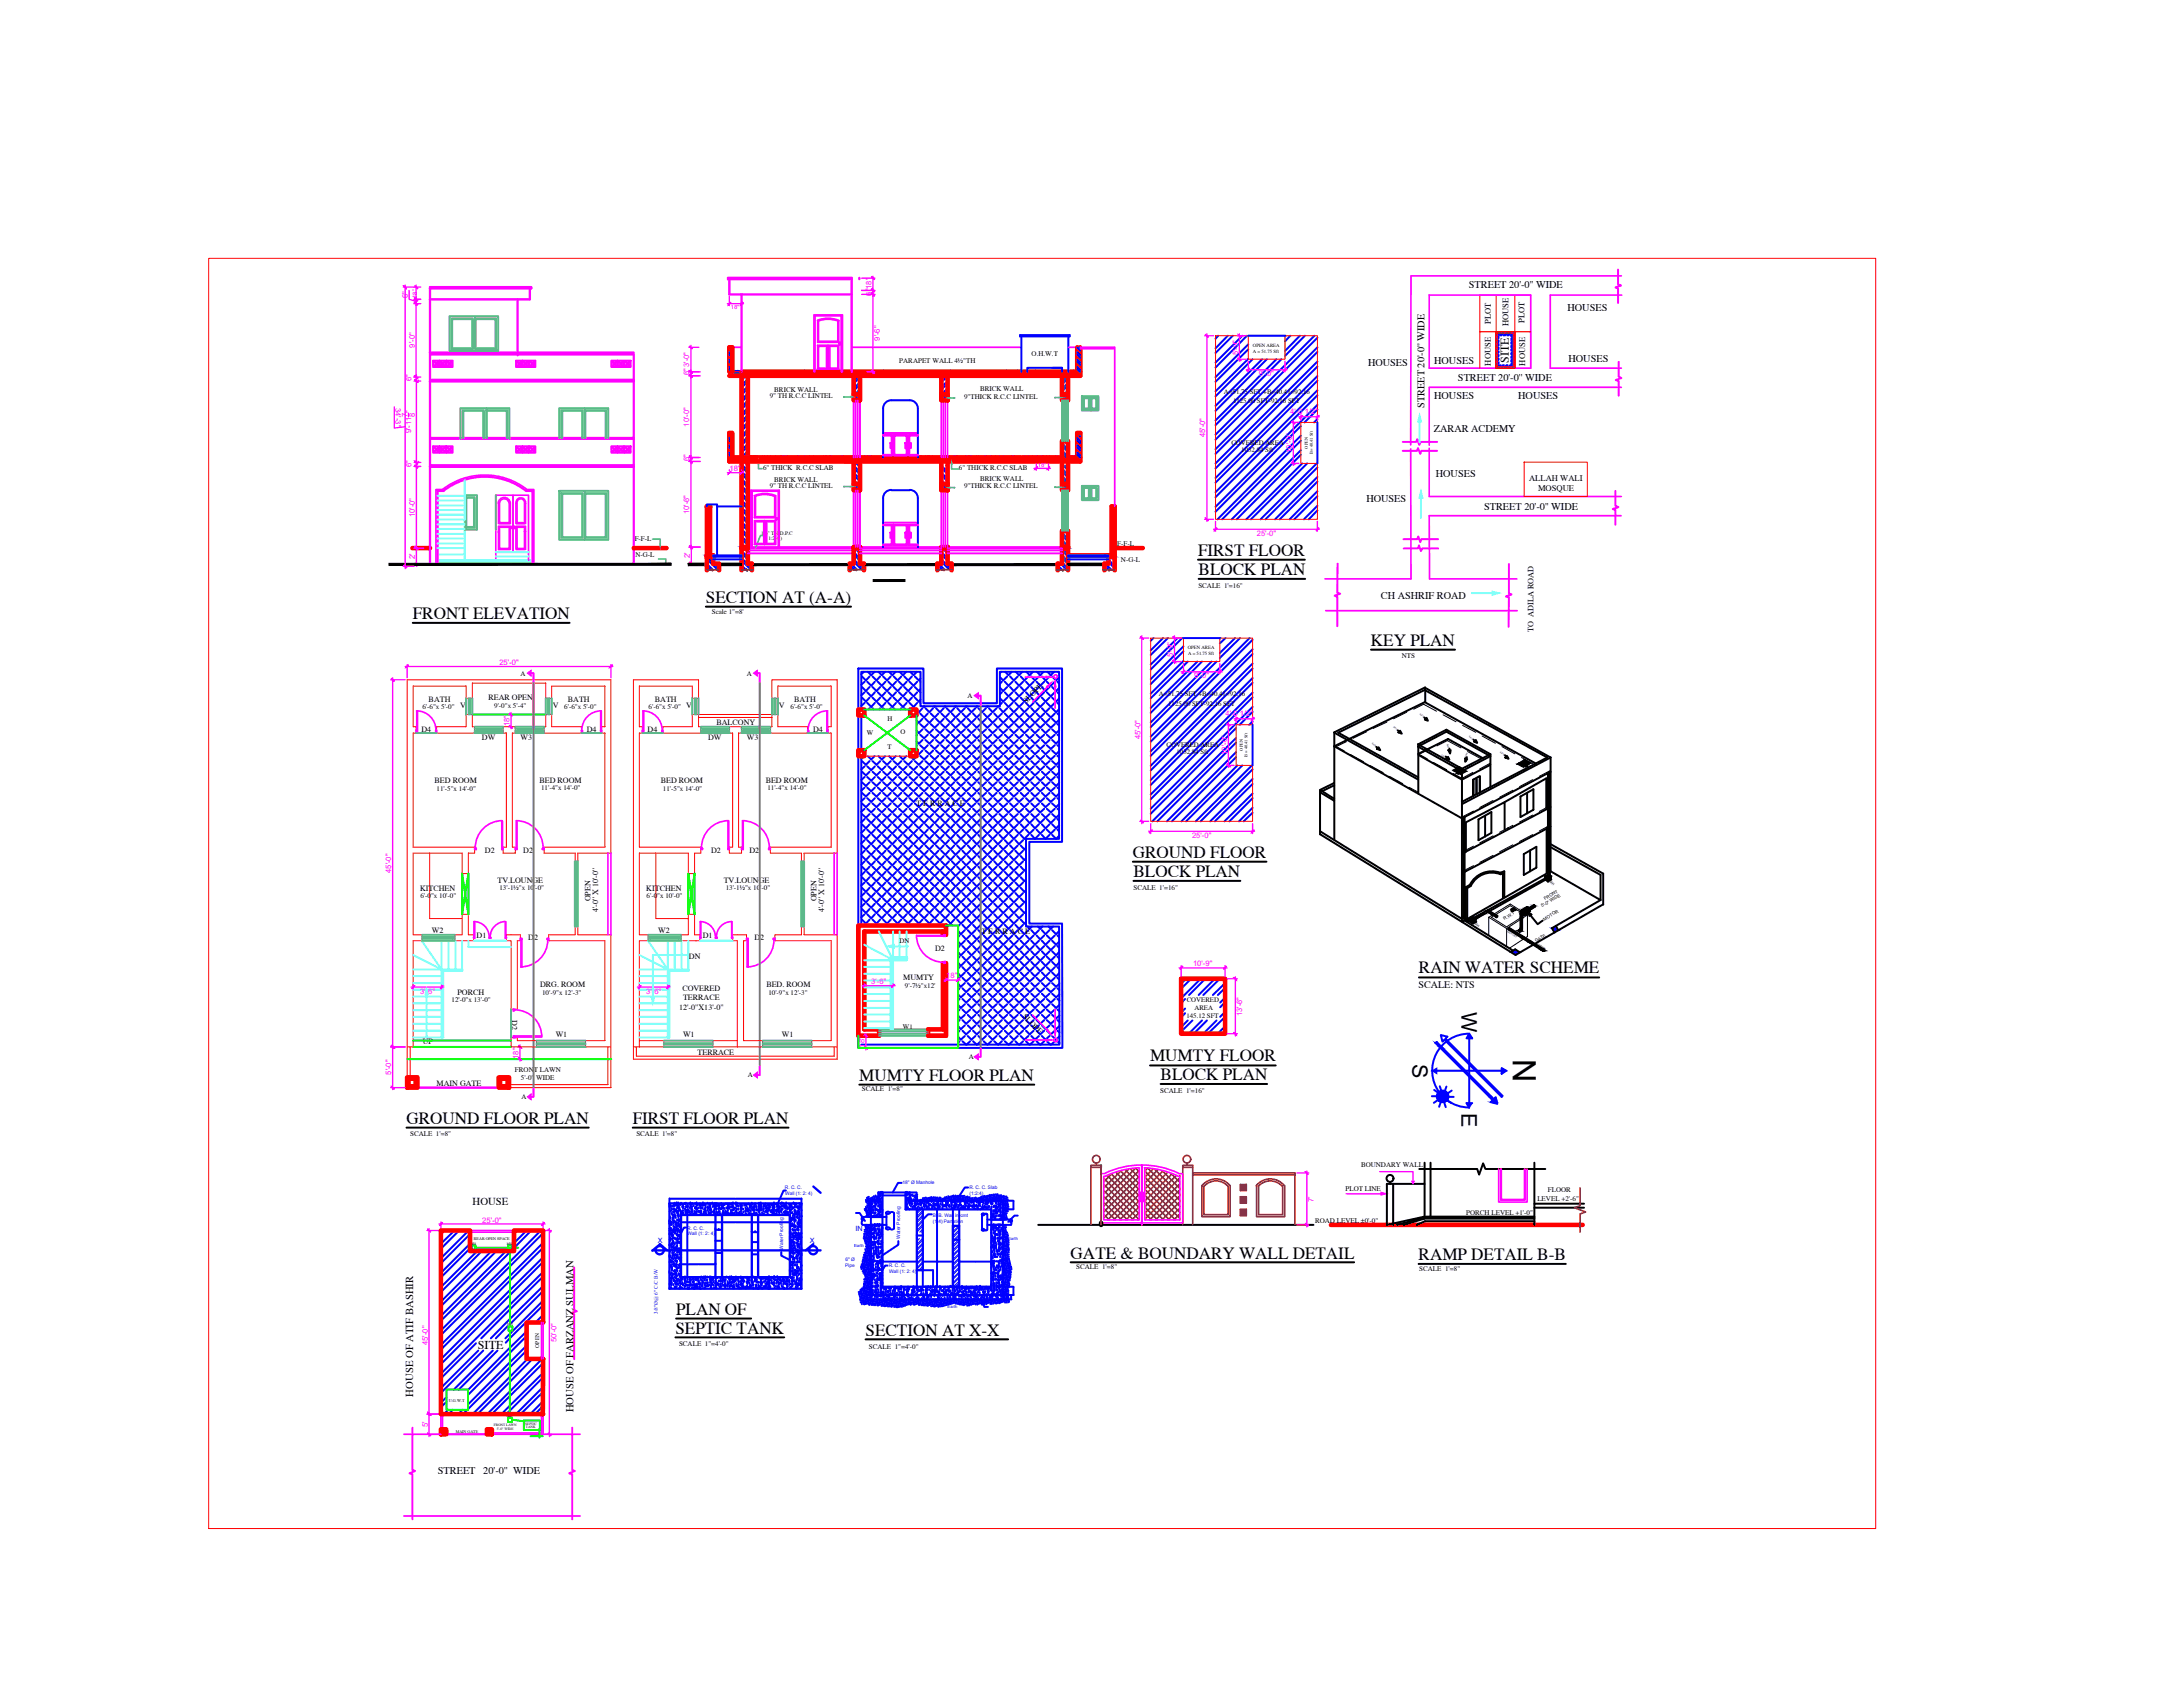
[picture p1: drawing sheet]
<svg xmlns="http://www.w3.org/2000/svg" width="279mm" height="216mm" viewBox="0 0 279 216" stroke-linecap="round" stroke-linejoin="round" font-family="sans-serif">
<defs><g id="words">
<text font-size="4.1" x="193.6" y="135.5" transform="rotate(90 193.6 135.5)">N</text>
<g font-size="2.8">
<text x="187.1" y="129.5" transform="rotate(90 187.1 129.5)">W</text>
<text x="180.7" y="136.2" transform="rotate(90 180.7 136.2)">S</text>
<text x="187.1" y="142.5" transform="rotate(90 187.1 142.5)">E</text>
</g>
<g font-size="2.2">
<text x="153.3" y="71.1">FIRST FLOOR</text>
<text x="90.3" y="77.1">SECTION AT (A-A)</text>
<text x="153.4" y="73.6">BLOCK PLAN</text>
<text x="52.8" y="79.2">FRONT ELEVATION</text>
<text x="175.5" y="82.7">KEY PLAN</text>
<text x="145" y="109.8">GROUND FLOOR</text>
<text x="145.1" y="112.2">BLOCK PLAN</text>
<text x="181.6" y="124.6">RAIN WATER SCHEME</text>
<text x="147.2" y="135.8">MUMTY FLOOR</text>
<text x="52" y="143.8">GROUND FLOOR PLAN</text>
<text x="81" y="143.8">FIRST FLOOR PLAN</text>
<text x="110" y="138.3">MUMTY FLOOR PLAN</text>
<text x="148.5" y="138.2">BLOCK PLAN</text>
<text x="137" y="161.1">GATE &amp; BOUNDARY WALL DETAIL</text>
<text x="181.6" y="161.2">RAMP DETAIL B-B</text>
<text x="86.4" y="170.7">SEPTIC TANK</text>
<text x="86.5" y="168.3">PLAN OF</text>
<text x="110.8" y="170.9">SECTION AT X-X</text>
</g>
<g font-size="1.5">
<text x="193.1" y="46.4" transform="rotate(-90 193.1 46.4)">SITE</text>
<text x="61.2" y="172.6">SITE</text>
</g>
<g font-size="1.4">
<text x="60.5" y="154.3">HOUSE</text>
<text x="52.9" y="178.7" transform="rotate(-90 52.9 178.7)">HOUSE OF ATIF BASHIR</text>
<text x="73.4" y="180.8" transform="rotate(-90 73.4 180.8)">HOUSE OF FARZANZ SULMAN</text>
</g>
<g font-size="1.3">
<text x="188" y="36.8">STREET 20'-0'' WIDE</text>
<text x="200.6" y="39.8">HOUSES</text>
<text x="175.1" y="46.8">HOUSES</text>
<text x="183.6" y="46.6">HOUSES</text>
<text x="200.7" y="46.4">HOUSES</text>
<text x="182.3" y="52.2" transform="rotate(-90 182.3 52.2)">STREET 20'-0'' WIDE</text>
<text x="183.6" y="51.1">HOUSES</text>
<text x="186.6" y="48.8">STREET 20'-0'' WIDE</text>
<text x="194.3" y="51.1">HOUSES</text>
<text x="183.5" y="55.2">ZARAR ACDEMY</text>
<text x="174.9" y="64.2">HOUSES</text>
<text x="183.8" y="61.1">HOUSES</text>
<text x="189.9" y="65.2">STREET 20'-0'' WIDE</text>
<text x="176.7" y="76.6">CH ASHRIF ROAD</text>
<text x="181.6" y="126.4">SCALE: NTS</text>
<text x="56" y="188.6">STREET</text>
<text x="61.9" y="188.6">20'-0&quot; WIDE</text>
</g>
<g font-size="1.1">
<text x="190.8" y="41.4" transform="rotate(-90 190.8 41.4)">PLOT</text>
<text x="193.1" y="41.7" transform="rotate(-90 193.1 41.7)">HOUSE</text>
<text x="195.1" y="41.3" transform="rotate(-90 195.1 41.3)">PLOT</text>
<text x="190.8" y="46.8" transform="rotate(-90 190.8 46.8)">HOUSE</text>
<text x="195.2" y="46.8" transform="rotate(-90 195.2 46.8)">HOUSE</text>
<text x="195.7" y="61.6">ALLAH WALI</text>
<text x="196.8" y="62.8">MOSQUE</text>
<text x="196.3" y="80.9" transform="rotate(-90 196.3 80.9)">TO ADILA ROAD</text>
</g>
<g font-size="1" fill="#f0f">
<text x="52.2" y="38.2" transform="rotate(-90 52.2 38.2)">6&quot;</text>
<text x="111.5" y="37.8" transform="rotate(-90 111.5 37.8)">6&quot;18''</text>
<text x="53.1" y="44.5" transform="rotate(-90 53.1 44.5)">9'-0&quot;</text>
<text x="112.6" y="43.6" transform="rotate(-90 112.6 43.6)">9'-6&quot;</text>
<text x="158.5" y="45.5" transform="rotate(-90 158.5 45.5)">5'-9&quot;</text>
<text x="50.6" y="52.2" transform="rotate(90 50.6 52.2)">34'-3&quot;</text>
<text x="52.2" y="53.4" transform="rotate(-90 52.2 53.4)">7</text>
<text x="52.7" y="48.8" transform="rotate(-90 52.7 48.8)">6&quot;</text>
<text x="53.1" y="53.4" transform="rotate(-90 53.1 53.4)">8</text>
<text x="88.2" y="48" transform="rotate(-90 88.2 48)">6&quot; 3'-0&quot;</text>
<text x="161.1" y="48.2">9'-0&quot;</text>
<text x="165.1" y="53">4'-0 1/2&quot;</text>
<text x="52.6" y="55.5" transform="rotate(-90 52.6 55.5)">9'-11 &quot;</text>
<text x="52.7" y="59.8" transform="rotate(-90 52.7 59.8)">6&quot;</text>
<text x="88.2" y="59" transform="rotate(-90 88.2 59)">6&quot;</text>
<text x="88.2" y="54.6" transform="rotate(-90 88.2 54.6)">10'-0&quot;</text>
<text x="154.3" y="56" transform="rotate(-90 154.3 56)">45'-0&quot;</text>
<text x="165.4" y="58" transform="rotate(-90 165.4 58)">10'-0&quot;</text>
<text x="88.2" y="65.8" transform="rotate(-90 88.2 65.8)">10'-6&quot;</text>
<text x="93.4" y="60.3">18&quot;</text>
<text x="53.1" y="71.5" transform="rotate(-90 53.1 71.5)">2'</text>
<text x="53.1" y="66.2" transform="rotate(-90 53.1 66.2)">10'-0&quot;</text>
<text x="88.3" y="71.4" transform="rotate(-90 88.3 71.4)">2'</text>
<text x="160.9" y="68.6">25'-0&quot;</text>
<text x="63.9" y="85.1">25'-0&quot;</text>
<text x="150.1" y="84.1" transform="rotate(-90 150.1 84.1)">5'-9&quot;</text>
<text x="152.8" y="86.8">9'-0&quot;</text>
<text x="65.2" y="93" transform="rotate(-90 65.2 93)">18&quot;</text>
<text x="146" y="94.6" transform="rotate(-90 146 94.6)">45'-0&quot;</text>
<text x="156.8" y="91.6">4'-0 1/2&quot;</text>
<text x="157.1" y="96.6" transform="rotate(-90 157.1 96.6)">10'-0&quot;</text>
<text x="152.6" y="107.3">25'-0&quot;</text>
<text x="50.1" y="111.7" transform="rotate(-90 50.1 111.7)">45'-0&quot;</text>
<text x="111.5" y="126">3'-6&quot;</text>
<text x="121.1" y="125.2">18&quot;</text>
<text x="152.7" y="123.7">10'-9&quot;</text>
<text x="53.8" y="127.2">3'-6&quot;</text>
<text x="82.7" y="127.2">3'-6&quot;</text>
<text x="159" y="130" transform="rotate(-90 159 130)">13'-6&quot;</text>
<text x="50.1" y="137.5" transform="rotate(-90 50.1 137.5)">5'-0&quot;</text>
<text x="66.4" y="135.5" transform="rotate(-90 66.4 135.5)">18&quot;</text>
<text x="110.7" y="134.1" transform="rotate(-90 110.7 134.1)">18&quot;</text>
<text x="168.1" y="153.8" transform="rotate(-90 168.1 153.8)">7'</text>
<text x="61.7" y="156.5">25'-0&quot;</text>
<text x="54.7" y="172.1" transform="rotate(-90 54.7 172.1)">45'-0&quot;</text>
<text x="71.2" y="171.8" transform="rotate(-90 71.2 171.8)">50'-0&quot;</text>
<text x="54.7" y="182.6" transform="rotate(-90 54.7 182.6)">5'</text>
</g>
<g font-size="1">
<text x="54.9" y="89.8">BATH</text>
<text x="62.5" y="89.5">REAR OPEN</text>
<text x="72.7" y="89.8">BATH</text>
<text x="83.8" y="89.8">BATH</text>
<text x="101.6" y="89.8">BATH</text>
<text x="53.9" y="93.6">D4</text>
<text x="58.9" y="90.6">V</text>
<text x="61.7" y="94.7">DW</text>
<text x="66.6" y="94.7">W3</text>
<text x="70.7" y="90.6">V</text>
<text x="75.1" y="93.6">D4</text>
<text x="82.9" y="93.6">D4</text>
<text x="87.8" y="90.6">V</text>
<text x="90.6" y="94.7">DW</text>
<text x="91.7" y="92.8">BALCONY</text>
<text x="95.6" y="94.7">W3</text>
<text x="99.7" y="90.6">V</text>
<text x="104.1" y="93.6">D4</text>
<text x="131.3" y="90.1" transform="rotate(-44 131.3 90.1)">SLOPE</text>
<text x="55.6" y="100.2">BED ROOM</text>
<text x="69" y="100.2">BED ROOM</text>
<text x="84.6" y="100.2">BED ROOM</text>
<text x="98" y="100.2">BED ROOM</text>
<text x="117.3" y="103.2">T E R R A C E</text>
<text x="62.1" y="109.1">D2</text>
<text x="63.7" y="113">TV.LOUNGE</text>
<text x="67" y="109.2">D2</text>
<text x="91" y="109.1">D2</text>
<text x="92.6" y="113">TV.LOUNGE</text>
<text x="95.9" y="109.2">D2</text>
<text x="53.8" y="114">KITCHEN</text>
<text x="55.3" y="119.5">W2</text>
<text x="75.6" y="115.4" transform="rotate(-90 75.6 115.4)">OPEN</text>
<text x="76.5" y="116.7" transform="rotate(-90 76.5 116.7)">4'-0'' X 10'-0''</text>
<text x="82.7" y="114">KITCHEN</text>
<text x="84.2" y="119.5">W2</text>
<text x="104.5" y="115.4" transform="rotate(-90 104.5 115.4)">OPEN</text>
<text x="105.5" y="116.7" transform="rotate(-90 105.5 116.7)">4'-0'' X 10'-0''</text>
<text x="125.6" y="119.6">T E R R A C E</text>
<text x="61" y="120.1">D1</text>
<text x="67.6" y="120.3">D2</text>
<text x="88.2" y="122.7">DN</text>
<text x="90" y="120.1">D1</text>
<text x="96.6" y="120.3">D2</text>
<text x="115.6" y="125.5">MUMTY</text>
<text x="119.7" y="121.7">D2</text>
<text x="58.5" y="127.3">PORCH</text>
<text x="65.5" y="130.5" transform="rotate(90 65.5 130.5)">D2</text>
<text x="69.1" y="126.3">DRG. ROOM</text>
<text x="86.9" y="129.2">12'-0&quot;X13'-0&quot;</text>
<text x="87.3" y="126.9">COVERED</text>
<text x="87.4" y="128">TERRACE</text>
<text x="98.1" y="126.3">BED. ROOM</text>
<text x="130.8" y="130.2" transform="rotate(44 130.8 130.2)">SLOPE</text>
<text x="54.1" y="133.6">UP</text>
<text x="71.1" y="132.7">W1</text>
<text x="87.4" y="132.7">W1</text>
<text x="89.3" y="135">TERRACE</text>
<text x="100.1" y="132.7">W1</text>
<text x="55.9" y="138.9">MAIN GATE</text>
</g>
<g font-size=".9">
<text x="115.1" y="46.4">PARAPET WALL 4½&quot;TH</text>
<text x="132" y="45.5">O.H.W.T</text>
<text x="98.5" y="50.9">9&quot; TH R.C.C LINTEL</text>
<text x="99.1" y="50.2">BRICK WALL</text>
<text x="123.4" y="51">9&quot;THICK R.C.C LINTEL</text>
<text x="125.4" y="50.1">BRICK WALL</text>
<text x="156.6" y="50.4">A=51.75 SFT +B=40.41=92.16</text>
<text x="157.8" y="51.6">1125.00 SFT-92.16 SFT</text>
<text x="157.6" y="56.9">COVERED AREA</text>
<text x="158.9" y="57.9">1032.84 Sft</text>
<text x="97.7" y="60.2">6&quot; THICK R.C.C SLAB</text>
<text x="98.5" y="62.4">9&quot; TH R.C.C LINTEL</text>
<text x="99.1" y="61.6">BRICK WALL</text>
<text x="122.7" y="60.2">6&quot; THICK R.C.C SLAB</text>
<text x="123.4" y="62.5">9&quot;THICK R.C.C LINTEL</text>
<text x="125.4" y="61.6">BRICK WALL</text>
<text x="81.2" y="69.2">F-F-L</text>
<text x="81.3" y="71.2">N-G-L</text>
<text x="143" y="69.9">F-F-L</text>
<text x="143.5" y="71.9">N-G-L</text>
<text x="153.4" y="75.2">SCALE 1'=16&quot;</text>
<text x="91.1" y="78.6">Scale 1&quot;=8'</text>
<text x="66.6" y="86.5">A</text>
<text x="95.6" y="86.5">A</text>
<text x="123.8" y="89.4">A</text>
<text x="148.3" y="89.1">A=51.75 SFT +B=40.41=92.16</text>
<text x="179.4" y="84.2">NTS</text>
<text x="54.1" y="90.7">6'-6&quot;x 5'-0&quot;</text>
<text x="63.2" y="90.6">9'-0&quot;x 5'-4&quot;</text>
<text x="72.2" y="90.7">6'-6&quot;x 5'-0&quot;</text>
<text x="83" y="90.7">6'-6&quot;x 5'-0&quot;</text>
<text x="101.2" y="90.7">6'-6&quot;x 5'-0&quot;</text>
<text x="111" y="94.1">W</text>
<text x="113.6" y="92.2">H</text>
<text x="113.6" y="95.9">T</text>
<text x="115.3" y="94">O</text>
<text x="149.3" y="95.5">COVERED AREA</text>
<text x="149.5" y="90.3">1125.00 SFT-92.16 SFT</text>
<text x="55.9" y="101.2">11'-5&quot;x 14'-0&quot;</text>
<text x="69.3" y="101.1">11'-4&quot;x 14'-0&quot;</text>
<text x="84.8" y="101.2">11'-5&quot;x 14'-0&quot;</text>
<text x="98.2" y="101.1">11'-4&quot;x 14'-0&quot;</text>
<text x="150.6" y="96.5">1032.84 Sft</text>
<text x="63.9" y="114">13'-1½&quot;x 10'-0&quot;</text>
<text x="92.9" y="114">13'-1½&quot;x 10'-0&quot;</text>
<text x="145.1" y="113.9">SCALE 1'=16&quot;</text>
<text x="53.8" y="115">6'-0&quot;x 10'-0&quot;</text>
<text x="82.8" y="115">6'-0&quot;x 10'-0&quot;</text>
<text x="115.1" y="120.7">DN</text>
<text x="57.8" y="128.2">12'-0&quot;x 13'-0&quot;</text>
<text x="69.4" y="127.3">10'-9&quot;x 12'-3&quot;</text>
<text x="98.3" y="127.3">10'-9&quot;x 12'-3&quot;</text>
<text x="115.6" y="131.7">W1</text>
<text x="115.8" y="126.4">9'-7½&quot;x12'</text>
<text x="151.8" y="130.3">145.12 SFT</text>
<text x="151.9" y="128.3">COVERED</text>
<text x="152.9" y="129.3">AREA</text>
<text x="65.9" y="137.2">FRONT LAWN</text>
<text x="95.7" y="137.8">A</text>
<text x="124" y="135.6">A</text>
<text x="66.7" y="138.2">5'-0&quot; WIDE</text>
<text x="66.8" y="140.6">A</text>
<text x="110.3" y="139.6">SCALE 1'=8&quot;</text>
<text x="148.5" y="139.9">SCALE 1'=16&quot;</text>
<text x="52.5" y="145.4">SCALE 1'=8&quot;</text>
<text x="81.4" y="145.4">SCALE 1'=8&quot;</text>
<text x="174.2" y="149.4">BOUNDARY WALL</text>
<text x="172.2" y="152.4">PLOT LINE</text>
<text x="187.7" y="155.4">PORCH LEVEL +1'-0&quot;</text>
<text x="196.8" y="153.8">LEVEL +2'-6&quot;</text>
<text x="198.1" y="152.6">FLOOR</text>
<text x="168.3" y="156.5">ROAD LEVEL ±0'-0&quot;</text>
<text x="137.8" y="162.4">SCALE 1'=8&quot;</text>
<text x="181.7" y="162.6">SCALE 1'=8&quot;</text>
<text x="86.9" y="172.3">SCALE 1&quot;=4'-0&quot;</text>
<text x="111.2" y="172.7">SCALE 1&quot;=4'-0&quot;</text>
</g>
<g font-size=".9" fill="#00f">
<text x="84.2" y="159.1">X</text>
<text x="103.6" y="159.1">X</text>
<text x="109.5" y="157.5">IN</text>
</g>
<g font-size=".7" fill="#f0f">
<text x="53.3" y="38.1" transform="rotate(-90 53.3 38.1)">18&quot;</text>
<text x="93.6" y="39.6">18&quot;</text>
<text x="132.8" y="59.7">18&quot;</text>
</g>
<g font-size=".7">
<text x="97.4" y="68.4">1½&quot; TH-D.P.C</text>
<text x="98" y="69.1">( 1:2:4 )</text>
<text x="69" y="172.5" transform="rotate(-90 69 172.5)">OPEN</text>
</g>
<text font-size=".7" fill="#00f" x="84.2" y="168.1" transform="rotate(-90 84.2 168.1)">3/8&quot;Ø@ 6&quot; C/C B/W</text>
<g font-size=".6">
<text x="160.4" y="44.4">OPEN AREA</text>
<text x="160.4" y="45.1">A = 51.75 Sft</text>
<text x="167.4" y="57.4" transform="rotate(-90 167.4 57.4)">OPEN</text>
<text x="168" y="58.2" transform="rotate(-90 168 58.2)">B = 40.41 Sft</text>
<text x="152" y="83.1">OPEN AREA</text>
<text x="152.1" y="83.8">A = 51.75 Sft</text>
<text x="159.1" y="96.1" transform="rotate(-90 159.1 96.1)">OPEN</text>
<text x="159.7" y="96.8" transform="rotate(-90 159.7 96.8)">B = 40.41 Sft</text>
<text x="192.6" y="117.8" transform="rotate(-32 192.6 117.8)">R.W.T</text>
<text x="197.4" y="116.1" transform="rotate(-31 197.4 116.1)">5'-0&quot; WIDE</text>
<text x="197.7" y="117.8" transform="rotate(-31 197.7 117.8)">MOTOR</text>
<text x="197.8" y="115.2" transform="rotate(-32 197.8 115.2)">FRONT</text>
<text x="196.6" y="120.6" transform="rotate(-31 196.6 120.6)">GATE</text>
</g>
<g font-size=".6" fill="#00f">
<text x="100.5" y="152.2">R. C. C.</text>
<text x="100.5" y="152.9">Wall (1: 2: 4)</text>
<text x="115.5" y="151.6">18&quot; Ø Manhole</text>
<text x="119.4" y="155.7">B. B. Wall in cmt</text>
<text x="124.1" y="152.2">R. C. C. Slab</text>
<text x="124.1" y="152.9">(1:2:4)</text>
<text x="88" y="157.4">R. C. C.</text>
<text x="88" y="158.1">Wall (1: 2: 4)</text>
<text x="100.2" y="159.9" transform="rotate(-90 100.2 159.9)">Water Proofing</text>
<text x="108.2" y="161.4">6&quot; Ø</text>
<text x="115.2" y="158.5" transform="rotate(-90 115.2 158.5)">Water Proofing</text>
<text x="119.4" y="156.5">(1:4) Partation</text>
<text x="108.2" y="162.1">Pipe</text>
<text x="113.7" y="162.2">R. C. C.</text>
<text x="113.8" y="162.9">Wall (1: 2: 4)</text>
</g>
<g font-size=".5">
<text x="60.2" y="159.3">MH</text>
<text x="60.7" y="158.8">REAR OPEN SPACE</text>
<text x="64.9" y="159.3">MH</text>
<text x="64.9" y="169.6">MH</text>
<text x="57.4" y="179.4">U.G.W.T</text>
<text x="58.3" y="183.4">MAIN GATE</text>
<text x="63.2" y="182.5">FRONT LAWN</text>
<text x="63.6" y="183">5'-0&quot; WIDE</text>
<text x="64.9" y="181.4">MH</text>
<text x="67.2" y="182.3">SEPTIC</text>
<text x="67.3" y="182.8">TANK</text>
</g>
<g font-size=".5" fill="#00f">
<text x="109.3" y="159.6">Earth</text>
<text x="129" y="158.7">Earth</text>
<text x="121.3" y="167.4">Earth</text>
</g>
<g font-size=".4">
<text x="198.3" y="112.9" transform="rotate(38 198.3 112.9)">MH</text>
<text x="188.7" y="118.3" transform="rotate(35 188.7 118.3)">MH</text>
</g>
<g font-size=".3">
<text x="189.6" y="116.6" transform="rotate(32 189.6 116.6)">IN LET</text>
<text x="192.9" y="119.3" transform="rotate(31 192.9 119.3)">OUT LET</text>
<text x="196.7" y="120.9" transform="rotate(32 196.7 120.9)">TO ROAD</text>
</g>
<g font-size=".2">
<text x="176.2" y="95.5" transform="rotate(-135 176.2 95.5)">SLOPE</text>
<text x="178.9" y="93.4" transform="rotate(-135 178.9 93.4)">SLOPE</text>
<text x="182.3" y="91.7" transform="rotate(-137 182.3 91.7)">SLOPE</text>
<text x="185.5" y="95.9" transform="rotate(-97 185.5 95.9)">SLOPE</text>
<text x="188.6" y="94.6" transform="rotate(-140 188.6 94.6)">SLOPE</text>
<text x="185.1" y="97" transform="rotate(-140 185.1 97)">SLOPE</text>
<text x="187.6" y="97" transform="rotate(-69 187.6 97)">SLOPE</text>
<text x="192.6" y="96.6" transform="rotate(-137 192.6 96.6)">SLOPE</text>
</g>
</g></defs>
<!-- layer: TEXT -->
<g fill="none" stroke="#000" stroke-width=".25">
<path d="M52.8 79.7h20.1M90.3 77.6h18.6M153.3 71.6h13.7M153.4 74.1h13.6M175.5 83.1h10.7M145 110.3h17.1M145.1 112.7h13.7M110 138.8h22.4M147.2 136.4h16.1M148.5 138.7h13.7M181.6 125.1h23.1M52 144.3h23.4"/>
<path d="M81 144.3h19.9M177.9 151.3v.2M86.4 171.2h14M86.5 168.7h9.6M110.8 171.4h18.2M137 161.5h36.3M181.6 161.8h18.8"/>
</g>
<!-- layer: DOOR -->
<g fill="none" stroke="#f0f" stroke-width=".3">
<path d="M55 36.9h13v-.2h-13v35.5M66.3 38.3v7.2M67.8 36.9v1.4h-12.8M93.3 35.7v2h15.7M94.9 37.7v9.9M109 35.7h-15.8v-.1h15.8v12M110 35.6v.1M55 59.7h26.1h-26.1M55 48.8h26.1h-26.1M55 56h26.1M55 45.1h26.1M81.1 45.5v26.7"/>
<path d="M56.7 62.8a8.6 8.6 0 0 1 10.6 0M56.8 62.8h-.8v9.4M67.4 62.8h.8v9.3"/>
</g>
<!-- layer: WALLS -->
<g fill="none" stroke="#f00" stroke-width=".59">
<path d="M93.3 58.5h44.6v-3.1h.4v3.7h-45v-3.7h.4v3.1M93.3 47.6v-3.1h.4v3.1M94.9 47.6h43.4M94.9 48.1v10.4M94.9 59.1v10.9M95.7 59.1v11.1M95.7 48.1v10.4M109.3 50.5h.8v.7h-.8zM109.3 48.1v2.4M110.1 48.1v2.4M120.5 50.5h.8v.7h-.8zM120.5 48.1v3.1"/>
<path d="M120.5 59.1v3.6M121.3 48.1v3.1M121.3 59.1v3.6M135.9 50.5h.8v.7h-.8zM135.9 48.1v2.4M135.9 58.5v-2h.8v2M135.9 59.1v2.8M136.7 48.1v2.4M136.7 59.1v2.8M137.9 44.5v3.1M138.3 44.5v3.6h-45M52.8 70.1h2.2"/>
<path d="M81.1 70.1h4.2M90.5 71.1v1.9M90.5 71.1h.8v.1h-.8M90.5 71.1v-6.3h.4v6.3M91.3 71.2h-.8v-.1h.8v1h.5M92 72.1v.9M94.9 70v3M94.9 70h.8M94.9 70.2h.8M95.7 70h-.8v.2h.8M95.7 70v2.1h.5v.9M109.3 61.9v-2.8h.8v2.8"/>
<path d="M109.3 61.9h.8v.8h-.8zM109.3 70h.8M109.3 70.2h.8M110.1 70h-.8v2.1h-.5v.9M110.1 70v2.1h.5v.9M120 73v-.9h.5v-2.1h.8v2.1h.5v.9M120.5 61.9h.8v.8h-.8zM120.5 70.2h.8M135.9 67.9h.8v2.1h-.8zM135.9 61.9h.8v.8h-.8zM136.7 70v3M136.7 70.2h-.8h.8v-.2h-.8v2.1h-.5v.9"/>
<path d="M136.7 71.1h6M141.9 71.2h.8v-.1h-.8v1h-.5v.9M142.3 71.1v-6.3h.4v6.3M142.7 71.1v1.9M142.7 71.1h-.8v.1h.8M142.7 70.1h3.6M109.9 90.8h.7v.8h-.7zM109.9 96h.7v.8h-.7zM116.5 90.8h.8v.8h-.8zM116.5 96h.8v.8h-.8zM109.9 118.4h11.2v1.2h-.4v-.4h-10.1v12.5h1.9v.8h-2.6zM52.1 137.9h1.3v1.3h-1.3z"/>
<path d="M52.3 138h.9v1h-.9zM63.8 137.9h1.4v1.3h-1.4zM64 138h1v1h-1zM120.7 123.3h.4v9.2h-2.3v-.8h1.9zM151.2 125.3h5.6v7h-5.6zM170.3 156.8h32.3M56.4 182.9h.7v.7h-.7zM56.5 183h.5v.5h-.5zM62.3 182.9h.6v.7h-.6zM62.4 183h.5v.5h-.5zM69.5 181v-7.1h-2.1v-4.7h2.1v-11.7h-3.7v2.6h-5.6v-2.6h-3.8v23.5h13.1"/>
</g>
<!-- layer: WINDOW -->
<g fill="none" stroke="#5cb88a" stroke-width=".25">
<path d="M57.5 40.5h6.3v4.4h-6.3zM57.8 40.8h2.7v3.9h-2.7zM57.9 40.9h2.6v3.7h-2.6zM58.9 56.2v-4h6.3v4M59.2 56v-3.5h2.7v3.5M59.3 56v-3.4h2.5v3.4M60.8 40.5v4.2h2.7v-3.9h-2.7M60.9 40.9h2.5v3.7h-2.5zM62.2 52.5h2.7v3.5M62.2 52.2v3.8M62.3 56v-3.4h2.6v3.4M71.6 56v-3.8h6.3v3.8"/>
<path d="M71.8 56v-3.5h2.8v3.5M72 56v-3.4h2.5v3.4M74.8 52.5h2.8v3.5M74.8 52.2v3.8M74.9 56v-3.4h2.6v3.4M135.9 51.2v5.3M136.2 51.2v5.3M136.2 56.2h.2M136.2 51.5h.2M136.3 51.5v4.7M136.4 51.2v5.3M136.7 51.2v5.3"/>
<path d="M138.5 50.7h2.1v1.8h-2.1zM138.6 50.9h.8v1.5h-.8zM138.7 51h.7v1.3h-.7zM139.6 50.9h.8v1.5h-.8M139.6 50.7v1.8M139.7 51h.6v1.3h-.6zM59.5 63.4h1.5v4.4h-1.5M59.6 63.6h1.1v3.9h-1.1M59.6 63.4v4.4M59.7 63.7h1v3.7h-1zM63.5 63.4v4.4M71.6 62.8h6.3v6.3h-6.3z"/>
<path d="M71.8 63.1h2.8v5.7h-2.8zM72 63.2h2.5v5.5h-2.5zM74.8 63.1h2.8v5.7h-2.8M74.8 62.8v6.3M74.9 63.2h2.6v5.5h-2.6zM135.9 62.7v5.2M136.2 67.7h.2M136.2 62.7v5.2M136.2 63h.2M136.3 63v4.7M136.4 62.7v5.2M136.7 62.7v5.2"/>
<path d="M138.5 62.2h2.1v1.8h-2.1zM138.6 62.4h.8v1.4h-.8zM138.7 62.4h.7v1.4h-.7zM139.6 62.4h.8v1.4h-.8M139.6 62.2v1.8M139.7 62.4h.6v1.4h-.6zM53.3 93.8h2.6M59.6 89.4v2M60 89.4v2M60.2 89.4v2M60.5 89.4v2M60.7 93.8h3.7"/>
<path d="M60.7 93h3.7M60.7 93.3h3.7M60.7 93.6h3.7M61 93.4h3.1M61 93.3v.3M64.1 93.3v.3M66 93.8h3.6M66 93h3.6M66 93.3h3.6M66 93.6h3.6M66.3 93.3v.3M66.3 93.4h3"/>
<path d="M69.3 93.3v.3M69.9 89.4v2M70.1 89.4v2M70.3 89.4v2M70.6 89.4v2M74.4 93.8h2.6M82.2 93.8h2.6M88.6 89.4v2M88.9 89.4v2M89.1 89.4v2M89.4 89.4v2M89.7 93.8h3.6"/>
<path d="M89.7 93h3.6M89.7 93.3h3.6M89.7 93.6h3.6M90 93.4h3.1M90 93.3v.3M93.1 93.3v.3M94.9 93.8h3.7M94.9 93h3.7M94.9 93.3h3.7M94.9 93.6h3.7M95.2 93.4h3.1M95.2 93.3v.3"/>
<path d="M98.3 93.3v.3M98.8 89.4v2M99.1 89.4v2M99.3 89.4v2M99.6 89.4v2M103.4 93.8h2.6M54 119.6h4.2M54 119.9h4.2M54.3 119.9v.2M57.9 119.9v.2M73.6 110.2v8.4M73.7 110.2v8.4"/>
<path d="M73.8 110.2v8.4M74 110.2v8.4M83 119.6h4.2M83 119.9h4.2M83.2 119.9v.2M86.9 119.9v.2M102.5 110.2v8.4M102.7 110.2v8.4M102.8 110.2v8.4M102.9 110.2v8.4M54 120.1h4.2M54 120.4h4.2"/>
<path d="M54.3 120h3.6M65.4 129.2v3.6M68.7 134h6.2M68.7 133.7h6.2M68.7 133.2h6.2M68.7 133.5h6.2M83 120.1h4.2M83 120.4h4.2M83.2 120h3.7M85 134h6.2M85 133.7h6.2M85 133.2h6.2"/>
<path d="M85 133.5h6.2M97.6 134h6.3M97.6 133.7h6.3M97.6 133.2h6.3M97.6 133.5h6.3M112.5 132.5h6.3M112.5 132.3h6.3M112.5 132h6.3M112.5 131.7h6.3"/>
</g>
<!-- layer: DIAMENSION -->
<g fill="none" stroke="#f0f" stroke-width=".17">
<path d="M51.6 36.7h2.2M51.9 36.5v36.3M52.4 37.2v1.1l.9 .3M53 38.9h.1M53 38.9h.8M53 38.3h.8M53.3 36.5v12M93.1 38.9h2.1M93.3 37.9v1.2M94.9 37.9v1.2M110.3 37.2h1.7M110.3 37.7h1.7"/>
<path d="M110.3 35.6h1.7M111.7 35.3v12.5M50.5 52.1v2.7l1.4-.2M52.3 52.9v.4M53 48.3h.1M53 59.7h.8M53 59.2h.8M53 48.8h.8M53 48.3h.8M53.3 48v24.5M53.6 59.2h.1M53.6 48.8h.1"/>
<path d="M88.2 58.5h1.4M88.2 59.1h1.4M88.2 48.1h1.4M88.2 47.6h1.4M88.2 44.5h1.3M88.4 44.2v26.1M111 47.6h1M132.3 59.9h2.2M132.6 59.4v.8M134.2 59.4v.8M154.2 43h1.1M154.5 42.7v24"/>
<path d="M158.4 46h1.1M158.4 43h1.1M158.6 42.7v3.5M159.5 47.3h5.2M159.8 46.2v1.4M164.5 46.2v1.4M165.3 54.1h.9M165.3 59.3h.9M165.5 53.8v5.8M166.2 53.3h2.7M166.5 53.1v.7M168.6 53.1v.7"/>
<path d="M51.6 72.5h1.4M53 72.2h1.2M53 70.1h1.2M88.2 70h1.4M88.2 72.1h1.4M88.5 69.8v2.6M93.1 60.5h2.1M93.3 60.2h.1M94.9 60.2h.1M154.2 66.5h1.1M155.3 67.7h13.6M155.6 66.7v1.3"/>
<path d="M168.6 66.7v1.3M50 87h1.9M50.2 86.7v52.7M51.9 85.3h26.5M52.1 85v1.7M65.1 91.4h.1M65.1 93h.1M65.4 91.2v2.1M78.2 85v1.7M145.9 81.7h1.1M146.1 81.4v24M150.1 84.7h1.1"/>
<path d="M150.1 81.7h1.1M150.3 81.4v3.5M151.2 86h5.2M151.5 84.9v1.3M156.1 84.9v1.3M157 92.8h.9M157 98h.9M157.2 92.5v5.7M157.9 92h2.7M158.2 91.7v.8M160.3 91.7v.8M145.9 105.1h1.1"/>
<path d="M147 106.4h13.6M147.3 105.4v1.3M160.3 105.4v1.3M50 134h1.9M50 139.2h1.9M52.6 126.3h4.2M52.9 126.1v.5M56.5 126.1v.5M66.3 134h.1M66.3 135.6h.1M66.5 133.7v2.1M81.6 126.3h4.2"/>
<path d="M81.8 126.1v.5M85.5 126.1v.5M110.4 126.2h4.2M110.6 132.5h.1M110.6 134.1h.1M110.6 125.9v.2M110.8 132.3v2.1M114.3 125.9v.2M120.8 125.4h2.1M121.1 125.2h.1M122.6 125.2h.1M150.9 123.9h6.2"/>
<path d="M151.2 123.6v1.4M156.8 123.6v1.4M157.1 132.3h1.3M157.1 125.3h1.3M158.1 125v7.6M54.7 157.5h1.5M54.9 157.2v26.7M56.2 156.6h13.6M56.4 156.4v.8M69.5 156.4v.8M69.8 157.5h.8M70.3 157.2v26.7"/>
<path d="M166 150.1h1.5M166 156.8h1.5M167.3 149.9v7.1M172.3 152.8h4.4M176.6 149.9h4.2v1.3M54.7 181h1.5M54.7 183.6h1.5M69.8 183.6h.8"/>
</g>
<g fill="#f0f" stroke="#f0f" stroke-width=".13">
<path d="M176.7 152.6l.8 .2-.8 .2z"/>
<path d="M180.7 151.2h.3l-.2 .3z"/>
<path d="M53.1 72.1l.4 .3zM53.1 72.1l.4 .3z"/>
<path d="M53.1 70l.4 .3zM53.1 70l.4 .3z"/>
<path d="M53.1 69.9l.4 .4zM53.1 70l.4 .3z"/>
<path d="M53.1 59.6l.4 .3zM53.1 59.6l.4 .3z"/>
<path d="M53.1 59.5l.4 .4zM53.1 59.6l.4 .3z"/>
<path d="M53.1 59l.3 .4zM53.1 59l.4 .4z"/>
<path d="M53.1 38.7l.4 .3zM53.1 38.7l.4 .3z"/>
<path d="M53.1 38.1l.3 .4zM53.1 38.1l.4 .4z"/>
<path d="M53.1 38.1l.4 .4zM53.1 38.1l.4 .4z"/>
<path d="M53.1 36.6l.3 .4zM53.1 36.6l.4 .3z"/>
<path d="M54.7 157.4l.4 .2zM54.7 157.3l.4 .3z"/>
<path d="M54.7 180.8l.4 .3zM54.7 180.8l.4 .3z"/>
<path d="M54.7 180.8l.4 .3zM54.7 180.8l.4 .3z"/>
<path d="M54.7 183.4l.4 .3zM54.7 183.4l.4 .3z"/>
<path d="M70.1 157.4l.4 .2zM70.1 157.4l.4 .2z"/>
<path d="M70.2 183.4l.3 .3zM70.1 183.4l.4 .3z"/>
<path d="M56.6 156.5l-.3 .3zM56.6 156.5l-.3 .3z"/>
<path d="M69.3 156.8l.3-.3zM69.6 156.5l-.3 .3z"/>
<path d="M53 126.2l-.3 .3zM53 126.2l-.3 .3z"/>
<path d="M56.3 126.5l.4-.3zM56.7 126.2l-.3 .3z"/>
<path d="M66.4 133.8l.4 .4zM66.4 133.8l.4 .4z"/>
<path d="M66.4 135.3l.4 .4zM66.4 135.4l.4 .3z"/>
<path d="M52.2 85.1l-.3 .4zM52.2 85.1l-.3 .4z"/>
<path d="M78.4 85.1l-.4 .4zM78.4 85.1l-.4 .4z"/>
<path d="M50.1 86.9l.4 .3zM50.1 86.9l.4 .3z"/>
<path d="M50.1 133.8l.4 .4zM50.1 133.8l.4 .4z"/>
<path d="M50.1 133.8l.4 .4zM50.1 133.8l.4 .4z"/>
<path d="M50.1 139l.4 .4zM50.1 139l.4 .4z"/>
<path d="M65.2 91.3l.4 .3zM65.2 91.3l.4 .3z"/>
<path d="M65.2 92.8l.4 .4zM65.2 92.9l.4 .3z"/>
<path d="M110.7 132.4l.3 .3zM110.7 132.4l.3 .3z"/>
<path d="M110.7 133.9l.3 .3zM110.7 133.9l.3 .3z"/>
<path d="M121.2 125.2l-.3 .4zM121.2 125.2l-.3 .4z"/>
<path d="M122.4 125.6l.4-.4zM122.8 125.2l-.3 .4z"/>
<path d="M110.8 126l-.3 .4zM110.8 126l-.3 .4z"/>
<path d="M114.4 126l-.3 .4zM114.4 126l-.3 .4z"/>
<path d="M157.9 132.1l.4 .4zM157.9 132.2l.4 .3z"/>
<path d="M157.9 125.1l.4 .4zM157.9 125.1l.4 .3z"/>
<path d="M151.3 123.7l-.3 .3zM151.3 123.7l-.3 .3z"/>
<path d="M156.6 124l.3-.3zM156.9 123.7l-.3 .3z"/>
<path d="M167 149.9l.4 .4zM167 149.9l.4 .4z"/>
<path d="M167.1 156.5l.3 .4zM167 156.6l.4 .3z"/>
<path d="M82 126.2l-.3 .3zM82 126.2l-.3 .3z"/>
<path d="M85.3 126.5l.3-.3zM85.6 126.2l-.3 .3z"/>
<path d="M53.1 59l.4 .4zM53.1 59l.4 .4z"/>
<path d="M53.1 48.6l.4 .3zM53.1 48.6l.4 .3z"/>
<path d="M51.7 72.3l.4 .3zM51.7 72.3l.4 .3z"/>
<path d="M51.6 36.6l.4 .4zM51.6 36.6l.4 .3z"/>
<path d="M53.1 48.6l.4 .3zM53.1 48.6l.4 .3z"/>
<path d="M53.1 48.1l.4 .3zM53.1 48.1l.4 .3z"/>
<path d="M53.1 48l.4 .4zM53.1 48.1l.4 .3z"/>
<path d="M53.1 38.7l.4 .3zM53.1 38.7l.4 .3z"/>
<path d="M88.2 58.4l.4 .4zM88.2 58.4l.4 .3z"/>
<path d="M88.3 58.9l.3 .3zM88.2 58.9l.4 .3z"/>
<path d="M88.2 58.9l.4 .3zM88.2 58.9l.4 .3z"/>
<path d="M88.3 69.9l.3 .3zM88.2 69.9l.4 .3z"/>
<path d="M88.3 69.9l.3 .3zM88.3 69.9l.3 .3z"/>
<path d="M88.3 71.9l.3 .4zM88.3 72l.3 .3z"/>
<path d="M111.5 37l.4 .3zM111.5 37l.4 .3z"/>
<path d="M111.6 37.5l.3 .3zM111.5 37.5l.4 .3z"/>
<path d="M93.5 38.7l-.3 .4zM93.5 38.7l-.3 .4z"/>
<path d="M94.7 39l.4-.3zM95.1 38.7l-.4 .4z"/>
<path d="M88.2 48l.4 .3zM88.2 48l.4 .3z"/>
<path d="M88.3 58.3l.3 .4zM88.2 58.4l.4 .3z"/>
<path d="M94.7 60.7l.4-.4zM95.1 60.3l-.4 .4z"/>
<path d="M93.5 60.3l-.3 .4zM93.5 60.3l-.3 .4z"/>
<path d="M111.5 37.5l.4 .4zM111.6 37.5l.3 .3z"/>
<path d="M111.5 47.4l.4 .4zM111.5 47.4l.4 .4z"/>
<path d="M134.3 59.7l-.3 .4zM134.3 59.7l-.3 .4z"/>
<path d="M132.8 59.7l-.3 .4zM132.8 59.7l-.4 .4z"/>
<path d="M111.5 35.4l.4 .3zM111.5 35.4l.4 .3z"/>
<path d="M111.6 37l.3 .3zM111.5 37l.4 .3z"/>
<path d="M88.2 47.4l.4 .4zM88.2 47.4l.4 .4z"/>
<path d="M88.3 47.9l.3 .4zM88.2 48l.4 .3z"/>
<path d="M88.2 44.3l.4 .3zM88.2 44.3l.4 .3z"/>
<path d="M88.2 47.4l.4 .4zM88.2 47.4l.4 .4z"/>
<path d="M150.2 84.5l.3 .3zM150.1 84.5l.4 .3z"/>
<path d="M150.1 81.5l.4 .3zM150.2 81.4l.3 .4z"/>
<path d="M151.6 85.8l-.3 .3zM151.6 85.8l-.3 .3z"/>
<path d="M156.3 85.8l-.3 .3zM156.3 85.8l-.3 .3z"/>
<path d="M146 81.5l.3 .3zM146 81.4l.3 .4z"/>
<path d="M146 104.9l.3 .4zM146 105l.3 .3z"/>
<path d="M147.4 106.2l-.3 .4zM147.1 106.6l.3-.4z"/>
<path d="M160.1 106.6l.4-.4zM160.5 106.2l-.4 .4z"/>
<path d="M158.4 91.8l-.3 .4zM158.4 91.8l-.3 .4z"/>
<path d="M160.1 92.2l.4-.4zM160.5 91.8l-.4 .4z"/>
<path d="M157.1 92.6l.3 .3zM157.1 92.5l.3 .4z"/>
<path d="M157.1 97.7l.3 .4zM157.1 97.8l.3 .3z"/>
<path d="M158.5 45.8l.3 .3zM158.5 45.8l.3 .3z"/>
<path d="M158.5 42.8l.3 .3zM158.5 42.8l.3 .3z"/>
<path d="M159.9 47.1l-.3 .4zM159.9 47.1l-.3 .4z"/>
<path d="M164.3 47.5l.3-.4zM164.6 47.1l-.3 .4z"/>
<path d="M154.3 42.8l.3 .3zM154.3 42.8l.3 .3z"/>
<path d="M154.3 66.3l.3 .3zM154.3 66.3l.3 .3z"/>
<path d="M155.7 67.6l-.3 .3zM155.4 67.9l.3-.3z"/>
<path d="M168.4 67.9l.4-.3zM168.8 67.6l-.3 .3z"/>
<path d="M166.7 53.2l-.3 .4zM166.7 53.2l-.3 .4z"/>
<path d="M168.4 53.5l.4-.3zM168.8 53.2l-.3 .4z"/>
<path d="M165.4 53.9l.3 .3zM165.4 53.9l.3 .3z"/>
<path d="M165.4 59.1l.3 .3zM165.4 59.1l.3 .3z"/>
</g>
<!-- layer: DOOR -->
<g fill="#5cb88a" stroke="#5cb88a" stroke-width=".13">
<path d="M84.5 69.6v.3z"/>
<path d="M96.8 69.7h.1l-.2 .3z"/>
<path d="M97.1 59.1v.3h-.1z"/>
<path d="M108.8 62.2l.4 .1h-.4z"/>
<path d="M121.8 59.1l.1 .3h-.1z"/>
<path d="M135.6 62.3l.3 .1h-.3z"/>
<path d="M121.2 62.4h.4v.1z"/>
<path d="M108.8 50.7l.4 .1h-.4z"/>
<path d="M121.2 50.9h.4v.1z"/>
<path d="M135.6 50.8l.3 .1h-.3z"/>
</g>
<path d="M97.1 59.4v.6h.4M108 50.8h.8M121.6 50.9h.5M121.8 59.4v.6h.9M135 50.9h.6M83.5 69h1v.6M84.3 71.5h.9v.5M97.8 68.5h-.5l-.4 1.2M108 62.3h.8M121.6 62.4h.5M135 62.4h.6" fill="none" stroke="#5cb88a" stroke-width=".21"/>
<g fill="none" stroke="#f0f" stroke-width=".21">
<path d="M55.4 57.1h.9v.9h-.9zM55.4 46.1h.9v.9h-.9zM55.5 57.7l.1 .2M55.5 46.8l.1 .1 .2-.3 .3 .3M55.5 57.7v.2h.1M55.5 46.8v.1h.1M55.5 57.3v.2v.2M55.5 46.3v.2v.3M55.6 57.3l.2 .2-.2 .2M55.6 46.4l.2 .2-.2 .2 .3 .1 .1-.1M55.6 57.2h.1h.3M55.6 57.8l.1 .1 .3-.1"/>
<path d="M55.6 46.3l.1-.1 .3 .1M55.6 46.2l-.1 .1M55.6 57.2h-.1v.1l.1-.1M55.6 57.2l.2 .3 .3-.3M55.6 57.8l.2-.2 .3 .2M55.6 46.2h-.1v.2M55.6 46.3l.2 .2 .3-.2 .1 .2-.1 .3M56 57.2l.2 .1M56 46.2l.2 .1M56 57.2h.2v.1M56 46.2h.2v.2M56.1 57.3l.1 .2-.1 .2"/>
<path d="M56.1 57.3l-.2 .2 .2 .2M56.1 46.4l-.2 .2 .2 .2M56.2 57.7l-.2 .2M56.2 46.8l-.2 .1M56.2 57.7v.2h-.2M56.2 46.8v.1h-.2M56.3 57.1h.8v.9h-.8zM56.3 46.1h.8v.9h-.8zM56.3 57.7l.2 .2M56.3 46.8l.2 .1M56.3 57.7v.2h.2M56.3 46.8v.1h.2"/>
<path d="M56.4 57.3l-.1 .2 .1 .2M56.4 46.3l-.1 .2 .1 .3M56.4 57.3l.2 .2-.2 .2M56.4 46.4l.2 .2-.2 .2 .3 .1 .2-.1M56.4 57.8l.2 .1 .3-.1-.2-.2-.2 .2M56.4 46.3l.2-.1 .3 .1M56.5 57.2l-.2 .1M56.5 46.2l-.2 .1M56.5 57.2h-.2v.1M56.5 57.2l.2 .3 .2-.3h-.3h-.2M56.5 46.2h-.2v.2M56.5 46.3l.2 .2 .2-.2"/>
<path d="M56.5 46.9l.2-.3 .2 .3M56.9 46.2l.1 .1M56.9 57.2h.1v.1l-.1-.1M56.9 46.2h.1v.2M56.9 57.3l.1 .2-.1 .2-.2-.2zM56.9 46.3l.1 .2-.1 .3M56.9 46.4l-.2 .2 .2 .2M57 57.7l-.1 .2M57 46.8l-.1 .1M57 57.7v.2h-.1M57 46.8v.1h-.1M57.1 57.1h.9v.9h-.9z"/>
<path d="M57.1 46.1h.9v.9h-.9zM57.2 57.7v.2h.1M57.2 46.8v.1h.1M57.2 57.7l.1 .2M57.2 46.8l.1 .1M57.2 57.3l.3 .2-.3 .2v-.2zM57.2 46.4l.3 .2-.3 .2M57.2 46.3v.2v.3M57.3 57.2h.1h.3l-.2 .3zM57.3 46.3l.2 .2 .2-.2M57.3 46.9l.2-.3 .2 .3M57.3 57.8l.2-.2 .2 .2-.3 .1z"/>
<path d="M57.3 46.3l.1-.1 .3 .1M57.3 46.8l.1 .1 .3-.1M57.3 57.2l-.1 .1M57.3 46.2l-.1 .1M57.3 57.2h-.1v.1M57.3 46.2h-.1v.2M57.7 57.2l.2 .1M57.7 46.2l.2 .1M57.7 57.2h.2v.1M57.7 46.2h.2v.2M57.8 57.3l.1 .2-.1 .2-.2-.2zM57.8 46.3l.1 .2-.1 .3"/>
<path d="M57.8 46.4l-.2 .2 .2 .2M57.9 57.7l-.2 .2M57.9 46.8l-.2 .1M57.9 57.7v.2h-.2M57.9 46.8v.1h-.2M66 57.1h.9v.9h-.9zM66 46.1h.9v.9h-.9zM66.1 57.7v.2h.2M66.1 46.8v.1h.2M66.1 57.7l.1 .2M66.1 46.8l.1 .1M66.2 57.3l.2 .2-.2 .2-.1-.2z"/>
<path d="M66.2 46.4l.2 .2-.2 .2M66.2 46.3l-.1 .2 .1 .3M66.2 57.2h.2h.3l-.2 .3zM66.2 46.3l.3 .2 .2-.2M66.2 46.9l.3-.3 .2 .3M66.2 57.8l.3-.2 .2 .2-.3 .1zM66.2 46.3l.2-.1 .3 .1M66.2 46.8l.2 .1 .3-.1M66.2 57.2l-.1 .1M66.2 46.2l-.1 .1M66.3 57.2h-.2v.1M66.3 46.2h-.2v.2"/>
<path d="M66.6 57.2l.2 .1M66.6 46.2l.2 .1M66.7 57.2h.1v.1M66.7 46.2h.1v.2M66.7 57.3l.1 .2-.1 .2-.2-.2zM66.7 46.3l.1 .2-.1 .3M66.7 46.4l-.2 .2 .2 .2M66.8 57.7l-.2 .2M66.8 46.8l-.2 .1M66.8 57.7v.2h-.1M66.8 46.8v.1h-.1M66.9 57.1h.8v.9h-.8z"/>
<path d="M66.9 46.1h.8v.9h-.8zM66.9 57.7l.1 .2M66.9 46.8l.1 .1M66.9 57.7v.2h.2M66.9 46.8v.1h.2M67 57.3l-.1 .2 .1 .2M67 46.3l-.1 .2 .1 .3M67 57.3l.2 .2-.2 .2M67 46.4l.2 .2-.2 .2 .3 .1 .2-.1M67 57.2h.2h.3M67 57.8l.2 .1 .3-.1M67 46.3l.2-.1 .3 .1"/>
<path d="M67 57.2l-.1 .1M67 46.2l-.1 .1M67.1 57.2h-.2v.1M67.1 57.2l.2 .3 .2-.3M67.1 57.8l.2-.2 .2 .2M67.1 46.2h-.2v.2M67.1 46.3l.2 .2 .2-.2 .1 .2-.1 .3M67.1 46.9l.2-.3 .2 .3M67.5 57.2l.1 .1M67.5 46.2l.1 .1M67.5 57.2h.1v.1M67.5 46.2h.1v.2"/>
<path d="M67.5 57.3l.1 .2-.1 .2M67.6 57.3l-.3 .2 .3 .2M67.6 46.4l-.3 .2 .3 .2M67.6 57.7l-.1 .2M67.6 46.8l-.1 .1M67.6 57.7v.2h-.1M67.6 46.8v.1h-.1M67.7 57.1h.8v.9h-.8zM67.7 46.1h.8v.9h-.8zM67.7 57.7l.2 .2M67.7 46.8l.2 .1 .2-.3 .3 .3M67.8 57.7v.2h.1"/>
<path d="M67.8 46.8v.1h.1M67.8 57.3l-.1 .2 .1 .2M67.8 46.3l-.1 .2 .1 .3M67.9 57.3l.2 .2-.2 .2M67.9 46.4l.2 .2-.2 .2 .3 .1 .1-.1M67.9 57.2h.1h.3M67.9 57.8l.1 .1 .3-.1M67.9 46.3l.1-.1 .3 .1M67.9 57.2l-.2 .1M67.9 46.2l-.2 .1M67.9 57.2h-.1v.1M67.9 57.2l.2 .3 .3-.3"/>
<path d="M67.9 57.8l.2-.2 .3 .2M67.9 46.2h-.1v.2M67.9 46.3l.2 .2 .3-.2 .1 .2-.1 .3M68.3 57.2l.1 .1M68.3 46.2l.1 .1M68.3 57.2h.2v.1M68.3 46.2h.2v.2M68.4 57.3l.1 .2-.1 .2M68.4 57.3l-.2 .2 .2 .2M68.4 46.4l-.2 .2 .2 .2M68.4 57.7l-.1 .2M68.4 46.8l-.1 .1"/>
<path d="M68.5 57.7v.2h-.2M68.5 46.8v.1h-.2M78.2 57.1h.8v.9h-.8zM78.2 46.1h.8v.9h-.8zM78.3 57.7v.2h.1M78.3 46.8v.1h.1M78.3 57.7l.1 .2M78.3 46.8l.1 .1M78.4 57.3l.2 .2-.2 .2-.1-.2zM78.4 46.4l.2 .2-.2 .2M78.4 46.3l-.1 .2 .1 .3M78.4 57.2h-.1v.1"/>
<path d="M78.4 57.2h.2h.3l-.2 .3zM78.4 46.2h-.1v.2M78.4 46.3l.3 .2 .2-.2M78.4 46.9l.3-.3 .2 .3M78.4 57.8l.3-.2 .2 .2-.3 .1zM78.4 46.3l.2-.1 .3 .1M78.4 46.8l.2 .1 .3-.1M78.4 57.2l-.1 .1M78.4 46.2l-.1 .1M78.7 57.5l.2-.2 .1 .2-.1 .2zM78.8 57.2l.2 .1M78.8 46.2l.2 .1"/>
<path d="M78.9 57.2h.1v.1M78.9 46.2h.1v.2M78.9 46.3l.1 .2-.1 .3M78.9 46.4l-.2 .2 .2 .2M79 57.7l-.2 .2M79 46.8l-.2 .1M79 57.7v.2h-.1M79 46.8v.1h-.1M79 57.1h.9v.9h-.9zM79 46.1h.9v.9h-.9zM79.1 57.7l.1 .2M79.1 46.8l.1 .1"/>
<path d="M79.1 57.7v.2h.1M79.1 46.8v.1h.1M79.2 57.3l-.1 .2 .1 .2M79.2 46.3l-.1 .2 .1 .3M79.2 46.4l.2 .2-.2 .2 .2 .1 .3-.1M79.2 57.3l.2 .2-.2 .2M79.2 57.2h.2h.3M79.2 57.8l.2 .1 .3-.1M79.2 46.3l.2-.1 .3 .1M79.2 57.2l-.1 .1M79.2 46.2l-.1 .1M79.2 57.2h-.1v.1"/>
<path d="M79.2 57.2l.3 .3 .2-.3M79.2 57.8l.3-.2 .2 .2M79.2 46.2h-.1v.2M79.2 46.3l.3 .2 .2-.2 .1 .2-.1 .3M79.2 46.9l.3-.3 .2 .3M79.6 57.2l.2 .1M79.6 46.2l.2 .1M79.7 57.2h.1v.1M79.7 46.2h.1v.2M79.7 57.3l.1 .2-.1 .2M79.8 57.3l-.3 .2 .3 .2M79.8 46.4l-.3 .2 .3 .2"/>
<path d="M79.8 57.7l-.2 .2M79.8 46.8l-.2 .1M79.8 57.7v.2h-.1M79.8 46.8v.1h-.1M79.9 57.1h.8v.9h-.8zM79.9 46.1h.8v.9h-.8zM79.9 57.7l.2 .2M79.9 46.8l.2 .1 .2-.3 .3 .3M80 57.7v.2h.1M80 46.8v.1h.1M80 57.3l-.1 .2 .1 .2M80 46.3l-.1 .2 .1 .3"/>
<path d="M80.1 46.4l.2 .2-.2 .2 .1 .1 .3-.1M80.1 57.3l.2 .2-.2 .2M80.1 57.2h.1h.3M80.1 57.8l.1 .1 .3-.1M80.1 46.3l.1-.1 .3 .1M80.1 57.2l-.2 .1M80.1 46.2l-.2 .1M80.1 57.2h-.1v.1M80.1 57.2l.2 .3 .3-.3M80.1 57.8l.2-.2 .3 .2M80.1 46.2h-.1v.2M80.1 46.3l.2 .2 .3-.2v.2v.3"/>
<path d="M80.5 57.2l.1 .1M80.5 46.2l.1 .1M80.5 57.2h.2v.1M80.5 46.2h.2v.2M80.6 57.3v.2v.2M80.6 57.3l-.3 .2 .3 .2M80.6 46.4l-.3 .2 .3 .2M80.6 57.7l-.1 .2M80.6 46.8l-.1 .1M80.7 57.7v.2h-.2M80.7 46.8v.1h-.2M93.7 44.5h1.2"/>
<path d="M104.2 47.6v-7.3h3.6v7.3M104.6 41a3.6 3.6 0 0 1 2.7 0M104.6 41l.2 .1v2.6l-.2 .1zM104.6 44.2h1.3M104.6 44.2l.2 .1M104.6 47.2h1.3M104.6 44.2v3M104.6 43.8h2.8M104.8 41.1a3.5 3.5 0 0 1 2.4 0M104.8 44.3h1M104.8 47.1h1M104.8 47.1l-.2 .1"/>
<path d="M104.8 44.3v2.8M104.8 43.7h2.4M105.8 47.1l.1 .1M105.8 44.3v2.8M105.9 44.2v3M105.9 44.2l-.1 .1M106 44.2h1.4M106 44.2l.2 .1M106 47.2h1.4M106 44.2v3M106.2 44.3h1M106.2 47.1h1"/>
<path d="M106.2 47.1l-.2 .1M106.2 44.3v2.8M107.2 41.1l.2-.1v2.8l-.2-.1zM107.4 44.2v3l-.2-.1v-2.8M107.4 44.2l-.2 .1M107.7 47.6v-7.2v7.2M107.7 40.4h-3.4v7.2M109 44.5h21.7M109.5 51.2v7.3M109.8 51.2v7.3M120.5 51.2v7.3M120.7 51.2v7.3"/>
<path d="M121 51.2v7.3M121.3 51.2v7.3M136.7 44.5h6v20.3M138.3 44.6h4.4M56.7 62.6a8.8 8.8 0 0 1 10.7 0M56.7 62.7h-.9v9.5M63.5 71.7v-8.3h2.2v7.3v-7.3h1.9v8.3M63.8 64.4a.78 .78 0 0 1 .7-.7 .78 .78 0 0 1 .8 .7v2.6h-1.5v-2.6M63.8 68.1v2.2h1.5v-2.9h-1.5v.7M63.9 68.1v-.6h1.3v2.7h-1.3v-2.1M65.1 64.4a.62 .62 0 0 0-.6-.6 .62 .62 0 0 0-.6 .6v2.5h1.3v-2.5M66.2 64a.62 .62 0 0 1 .7-.2 .62 .62 0 0 1 .4 .6v2.6h-1.3v-2.6z"/>
<path d="M66.3 64a.49 .49 0 0 1 .5-.1 .49 .49 0 0 1 .3 .5v2.5h-.9v-2.5zM67.1 68v.1M67.1 68v-.5h-.9v2.7h.9v-2.1M67.2 68v.1M67.3 68v-.6h-1.3v2.9h1.3v-2.2M67.4 62.7h.9v9.4M96.1 70v-7.3h3.6v7.3M96.2 70v-7.1v7.1M96.2 62.9h3.4v7.1M96.5 63.4a3.6 3.6 0 0 1 2.7 0M96.6 63.5h.1v2.6l-.1 .2zM96.6 66.6h1.3"/>
<path d="M96.6 66.3h2.7M96.7 63.5a3.5 3.5 0 0 1 2.4 0M96.7 66.8h1M96.7 66.1h2.4M97.7 69.6h-1v-2.8l-.1-.2v3.1h1.3M97.7 69.6l.2 .1M97.7 66.8v2.8M97.9 66.6l-.2 .2M97.9 66.6v3.1M98 66.6h1.3M98 66.6l.1 .2M98 66.6v3.1"/>
<path d="M98.1 66.8h1M98.1 69.6l-.1 .1M98.1 66.8v2.8M99.1 63.5h.2v2.8l-.2-.2zM99.1 66.8v2.8h-1M99.3 66.6l-.2 .2M99.3 66.6v3.1h-1.3M109.5 62.7v7.3M109.8 62.7v7.3M120.5 62.7v7.3M120.7 62.7v7.3M121 62.7v7.3"/>
<path d="M121.3 62.7v7.3M53.3 91a2.48 2.48 0 0 1 2.5 2.5M53.3 91v2.5h.1M53.4 91v2.6h-.1v-.1M55.8 93.5h.1v.1h-.1zM74.4 93.5l.1 .1h-.1zM74.5 93.5a2.48 2.48 0 0 1 2.4-2.5l.1 2.5h-.1M76.9 91v2.6h.1v-.1M82.3 91a2.48 2.48 0 0 1 2.5 2.5M82.3 91v2.5h.1M82.4 91v2.6h-.2v-.1h.1M84.8 93.5v.1h-.1z"/>
<path d="M103.4 93.5l.1 .1h-.1zM103.4 93.5a2.48 2.48 0 0 1 2.5-2.5v2.5h-.1M105.8 91v2.6h.2l-.1-.1M60.6 117.9a1.97 1.97 0 0 1 2 2M60.7 118v2M60.7 108.5h.2l.1 .2h-.3zM60.7 118v2.1h-.1l.1-.2M62.7 119.9h.1v.2h-.2zM62.7 119.9v.2M64.2 105.1v3.6h.2v-.2h-.1M64.3 105a3.5 3.5 0 0 0-3.5 3.5M64.3 105.1v3.5h-.1"/>
<path d="M64.7 118v2.1h.1v-.2h-.1M64.7 117.9a1.97 1.97 0 0 0-2 2M64.7 118v2M66.1 105a3.5 3.5 0 0 1 3.4 3.5M66.1 105.1v3.5h.1M66.2 105.1v3.6h-.2v-.2h.1M69.4 108.6l.2-.1v.2h-.2zM89.6 117.9a1.97 1.97 0 0 1 2 2M89.6 118v2h.1M89.7 108.5l.2 .1v.1h-.2zM89.7 118v2.1h-.1v-.2M91.6 119.9h.1l.1 .2h-.2z"/>
<path d="M91.7 119.9v.2M93.2 105.1v3.6h.1v-.2M93.2 105a3.5 3.5 0 0 0-3.4 3.5M93.3 105.1v3.5h-.1M93.6 118v2.1h.2v-.2h-.1M93.7 117.9a1.97 1.97 0 0 0-2 2M93.7 118l-.1 2M95 105a3.5 3.5 0 0 1 3.5 3.5M95 105.1v3.5h.1M95.1 105.1v3.6h-.2v-.2h.1M98.4 108.6l.2-.1v.2h-.2zM117.3 119.7a3.5 3.5 0 0 0 3.5 3.4"/>
<path d="M117.3 119.7h3.6v.1M120.8 119.7v-.1h.2v.2h-3.7M65.7 129.2h.2h-.1v.2h-.1zM65.8 132.6v.1h3.5M65.9 129.2a3.5 3.5 0 0 1 3.4 3.5M66.7 120.3h-.1v-.2h.2v3.7M66.8 120.2h-.1v3.6M69.3 132.6h-3.6v.2h.2v-.1M70 120.1h.2v.2l-.2-.1zM70.1 120.3a3.5 3.5 0 0 1-3.4 3.4M95.6 120.3h-.1v-.2h.3v3.7M95.8 120.2h-.2v3.6"/>
<path d="M99 120.1h.2v.2l-.2-.1zM99.1 120.3a3.5 3.5 0 0 1-3.5 3.4M120.9 123.1h.1v.2h-.2zM141.4 150.2h-.5v6.3h5.2v-7.4v7.7v-7.7v7.4h5.3v-6.3h-.6M145.8 149.5v6.6h-4.5v-5.6h.3M145.8 149.4l-1.9 .3-1.2 .3-1.1 .5M146.1 149.1l2.1 .2 1.3 .3 1.3 .5M146.1 149.1l-2 .2-1.4 .3-1.3 .5M146.5 149.4l1.8 .3 1.2 .3 1.2 .5M146.5 149.5v6.6h4.5v-5.6h-.3M191.8 149.6v4.2h3.7v-4.2M192.1 149.6v4h3.1v-4"/>
<path d="M192.2 149.6v3.9h2.9v-3.9"/>
<circle cx="107.5" cy="44" r=".15"/>
<circle cx="107.5" cy="44" r=".11"/>
<circle cx="99.4" cy="66.4" r=".15"/>
<circle cx="99.4" cy="66.4" r=".11"/>
</g>
<g fill="#f0f" stroke="#f0f" stroke-width=".13">
<path d="M65.6 67.4l-.1 .1h.1zM65.5 67.4h.1l-.1 .1zM65.4 67.4l.1 .1v-.1z"/>
<path d="M65.4 67.4v.1h.1zM65.4 67.5h.1l-.1 .1zM65.4 67.6h.1v-.1z"/>
<path d="M65.5 67.5v.1h.1zM65.5 67.5h.1v.1z"/>
<path d="M65.8 67.5h.2v-.1zM65.8 67.4h.2l-.2 .1zM65.7 67.4l.1 .1v-.1z"/>
<path d="M65.7 67.4v.1h.1zM65.7 67.5h.1l-.1 .1zM65.8 67.5l-.1 .1h.1z"/>
<path d="M65.8 67.5v.1h.2zM65.8 67.5h.2v.1z"/>
<path d="M66 67.4l-.1 .1h.1zM65.9 67.4h.1l-.1 .1zM65.7 67.4l.2 .1v-.1z"/>
<path d="M65.7 67.4v.1h.2zM65.7 67.5h.2l-.2 .1zM65.7 67.6h.2v-.1z"/>
<path d="M65.9 67.5v.1h.1zM65.9 67.5h.1v.1z"/>
<path d="M65.5 67.5h.2l-.1-.1zM65.5 67.4h.1l-.1 .1zM65.4 67.4l.1 .1v-.1z"/>
<path d="M65.4 67.4v.1h.1zM65.4 67.5h.1l-.1 .1zM65.4 67.6h.1v-.1z"/>
<path d="M65.5 67.5v.1h.1zM65.5 67.5h.2l-.1 .1z"/>
<path d="M146.3 152.6l.1 1.2v-1.2zM146.3 152.6l.1 1.2h-.1z"/>
<path d="M145.9 152.6l.2 1.2v-1.2zM145.9 152.6l.2 1.2h-.2z"/>
</g>
<!-- layer: STAIR -->
<g fill="none" stroke="#7fffff" stroke-width=".25">
<path d="M181.7 54v2.6M56 71h3.5M56 71.7h12.2M56 71.9h12.2M56 71.8h12.2M56 72h12.2M56 72.1h12.2M56 72.1h12.7M56 70.1h3.5M56 69.6h3.5M56 68.9h3.5M56 68.3h3.5"/>
<path d="M56 67.7h3.5M56 67.1h3.5M56 66.5h3.5M56 65.9h3.5M56 65.3h3.5M56 64.7h3.5M56 64.1h3.5M56 63.5h3.5M59.5 61.5v10.2M63.5 70.7h4.1M63.5 71.2h4.1M181.9 63.8v2.5"/>
<path d="M188.4 75.9h2.6M112.5 119.2l1.6 3.3M114.3 119.2v3.3M115.1 119.2v3.3M116 119.2v3.3M52.9 124.9h3.6M52.9 131.9h3.6M52.9 131h3.6M52.9 130.1h3.6M52.9 129.3h3.6M52.9 128.4h3.6M52.9 127.6h3.6"/>
<path d="M52.9 126.7h3.6M52.9 125.8h3.6M54 120.4l2.5 3.7-3.6-1.9M54.6 132.8h.1M54.6 127.3v5.5M56.5 132.7l.1 .1 .1-.1M56.5 120.4v12.4h-3.6M57.4 120.4v3.7M58.3 120.4v3.7M59.1 124l.1 .1-.1 .1h-2.4v8.6M59.1 120.4v3.7h-6.2M59.9 120.4v.8h5.5"/>
<path d="M60.6 120.4h4.2M81.8 124.9h3.7M81.8 131.9h3.7M81.8 131h3.7M81.8 130.1h3.7M81.8 129.3h3.7M81.8 128.4h3.7M81.8 127.6h3.7M81.8 126.7h3.7M81.8 125.8h3.7M82.9 120.4l2.6 3.7-3.7-1.9M85.5 120.4v12.4h-3.7"/>
<path d="M85.5 132.7l.1 .1 .1-.1M86.4 120.4v3.7M87.2 120.4v3.7M88.1 124l.1 .1-.1 .1h-2.4v8.6M88.1 122.2h-4.5v5.4M88.1 120.4v3.7h-6.3M89.6 120.4h4.2M110.6 122.9h3.4M110.6 123.7h3.4M110.6 124.6h3.4M110.6 125.5h3.4M110.6 126.4h3.4"/>
<path d="M110.6 127.2h3.4M110.6 128.1h3.4M110.6 120.9l3.4 1.8M110.6 129h3.4M110.6 129.8h3.4M110.6 130.7h3.4M110.6 131.6h3.4M114.1 123.7h.2M114.1 124.6h.2M114.1 125.5h.2M114.1 126.4h.2M114.1 127.2h.2"/>
<path d="M114.1 122.8l.2 .1M114.1 129h.2M114.1 129.8h.2M114.1 130.7h.2M114.1 131.6h.2M114.2 122.7l.1 .2M114.3 128.1h-.2h.2v3.6M114.3 122.7v5.6M114.5 121.1h1.7M115.1 122.7v.2M116 122.5l.1 .1-.1 .1M116 122.7h-1.9v9"/>
<path d="M116 122.5h-2v9.2M116 122.7v.2h-1.7"/>
</g>
<!-- layer: DOOR -->
<path d="M55 59.5h26.1M55 48.8h26.1M55 56.2h26.1M55 48.6h26.1M55 45.3h26.1M55 45.4h26.1" fill="none" stroke="#f0f" stroke-width=".25"/>
<!-- layer: PUMPS -->
<g fill="#000" stroke="#000" stroke-width=".13">
<path d="M49.8 72.3h36.1v-.2zM49.8 72.1h36.1l-36.1 .2z"/>
<path d="M88.1 72.1v.3l2.4-.3zM88.1 72.4l2.4-.3v.3z"/>
<path d="M92 72.1v.3l2.9-.3zM92 72.4l2.9-.3v.3z"/>
<path d="M96.2 72.1v.3l12.6-.3zM96.2 72.4l12.6-.3v.3z"/>
<path d="M110.6 72.1v.3l9.4-.3zM110.6 72.4l9.4-.3v.3z"/>
<path d="M111.8 74.4h4v-.2zM111.8 74.2h4l-4 .2z"/>
<path d="M121.8 72.1v.3l13.6-.3zM121.8 72.4l13.6-.3v.3z"/>
<path d="M136.7 72.4h4.7v-.3zM136.7 72.1h4.7l-4.7 .3z"/>
</g>
<!-- layer: LEV -->
<g fill="none" stroke="#f0f" stroke-width=".21">
<path d="M182.9 37.8h13v9.3h-13zM207.5 35.3h-26.9v21.6M207.6 37.8h-9.2v9.3h9.1M180.6 57.4v16.7h-11M182.9 57.4v6.1h24.6M207.5 49.6h-24.6v7.4M169.7 78.1h24.5M207.5 66h-24.6l.1 8.1h11.1M60.2 157.7h5.6M56.4 160.1v-2.6h13.1v2.6M69.3 169.2v4.7M69.5 169.2v4.7"/>
<path d="M51.7 183.6h4.7M51.7 194h22.6M56.4 181v1.9M56.6 181v1.9M62.9 183.6h11.4M69.3 181v2.4h-6.4M69.5 181v2.6"/>
</g>
<!-- layer: WALL -->
<g fill="none" stroke="#f00" stroke-width=".13">
<path d="M26.7 33.1h213.4v162.5h-213.4zM191.5 37.8v4.7M193.9 37.8v4.7M195.9 37.8h-6.5v9.3M94.9 47.6h-1.6v.5M155.6 43h4.2v3h4.7v-3h4.1v11.1h-2.1v5.2h2.1v7.2h-13zM189.4 42.5h2.1M191.5 42.5h.1M191.5 42.6l.1-.1-.1 .1M191.5 42.8l.3-.3-.3 .3M191.5 42.5h2.4v4.6h-2.4zM191.5 43.6l.1-.2-.1 .2"/>
<path d="M191.5 44.3l.1-.2-.1 .2M191.5 46.9l.1-.2-.1 .2M191.5 47l.1-.1-.1 .2M191.6 42.5h-.1M191.6 42.5l-.1 .1M191.6 42.6h2.1v4.3h-2.1zM191.6 42.7l-.1 .1M191.6 42.7l-.1 .2M191.6 42.8l-.1 .1M191.6 42.8l-.1 .3M191.6 43l-.1 .1M191.6 43l-.1 .2"/>
<path d="M191.6 43.1l-.1 .1M191.6 43.1l-.1 .2M191.6 43.2l-.1 .1M191.6 43.2l-.1 .2M191.6 43.3l-.1 .1M191.6 43.3l-.1 .2M191.6 43.4l-.1 .2M191.6 43.5l-.1 .2M191.6 43.6l-.1 .1M191.6 43.6l-.1 .2M191.6 43.7l-.1 .2M191.6 43.8l-.1 .1"/>
<path d="M191.6 43.9l-.1 .1M191.6 43.9l-.1 .2M191.6 44l-.1 .2 .1-.3-.1 .2M191.6 44.1l-.1 .1M191.6 44.2l-.1 .2M191.6 44.4l-.1 .1 .1-.2-.1 .2M191.6 44.4l-.1 .2M191.6 44.5l-.1 .1M191.6 44.5l-.1 .2M191.6 44.6l-.1 .1M191.6 44.6l-.1 .2M191.6 44.7l-.1 .1"/>
<path d="M191.6 44.7l-.1 .2M191.6 44.8l-.1 .2M191.6 44.8l-.1 .2 .1-.1M191.6 44.9l-.1 .2M191.6 45l-.1 .1M191.6 45l-.1 .2M191.6 45.1l-.1 .2M191.6 45.2l-.1 .1M191.6 45.3l-.1 .1M191.6 45.3l-.1 .2M191.6 45.4l-.1 .1M191.6 45.4l-.1 .2"/>
<path d="M191.6 45.6l-.1 .1M191.6 45.6l-.1 .2M191.6 45.7l-.1 .1M191.6 45.8l-.1 .1M191.6 45.8l-.1 .2M191.6 45.9l-.1 .1M191.6 45.9l-.1 .2M191.6 46l-.1 .1M191.6 46.1l-.1 .1M191.6 46.1l-.1 .2M191.6 46.2l-.1 .2M191.6 46.3l-.1 .1"/>
<path d="M191.6 46.3l-.1 .2M191.6 46.4l-.1 .1M191.6 46.4l-.1 .2M191.6 46.5l-.1 .2M191.6 46.6l-.1 .1M191.6 46.6l-.1 .2M191.6 46.7l-.1 .1M191.6 46.7l-.1 .2M191.6 46.8l-.1 .2M191.7 42.5l-.2 .2M191.7 46.9l-.2 .2M191.7 46.9l-.1 .2"/>
<path d="M191.8 42.5l-.3 .2M191.8 46.9l-.2 .2M191.8 42.5l-.3 .3M191.9 42.5l-.2 .1M191.9 46.9l-.2 .2M191.9 42.5l-.2 .1 .3-.1-.2 .1M191.9 46.9l-.1 .2M192 46.9l-.1 .2M192.1 42.5l-.2 .1M192.1 46.9l-.2 .2M192.1 42.5l-.1 .1M192.2 46.9l-.3 .2"/>
<path d="M192.2 42.5l-.2 .1M192.2 46.9l-.2 .2M192.2 42.5l-.1 .1M192.2 46.9l-.1 .2M192.3 42.5l-.1 .1M192.3 46.9l-.1 .2M192.4 42.5l-.2 .1M192.4 46.9l-.2 .2M192.4 42.5l-.1 .1M192.4 46.9l-.1 .2M192.5 42.5l-.1 .1M192.5 46.9l-.1 .2"/>
<path d="M192.6 42.5l-.2 .1M192.6 46.9l-.2 .2M192.6 42.5l-.2 .1 .3-.1M192.6 46.9l-.1 .2M192.6 47.1l.2-.2-.1 .2M192.7 42.5l-.2 .1M192.7 46.9l-.2 .2M192.7 42.5l-.1 .1M192.8 42.5l-.1 .1M192.8 46.9l-.2 .2M192.9 42.5l-.2 .1M192.9 46.9l-.2 .2"/>
<path d="M193 42.5l-.2 .1M193 46.9l-.2 .2M193 42.5l-.1 .1M193 46.9l-.1 .2M193.1 42.5l-.2 .1M193.1 46.9l-.2 .2M193.1 42.5l-.1 .1M193.1 46.9l-.1 .2M193.2 42.5l-.2 .1M193.2 46.9l-.2 .2M193.3 42.5l-.2 .1M193.3 46.9l-.2 .2"/>
<path d="M193.3 42.5l-.2 .1 .2-.1M193.3 46.9l-.2 .2 .3-.2-.2 .2M193.3 47.1l.2-.2-.1 .2M193.4 42.5l-.2 .1M193.4 42.5l-.1 .1M193.5 42.5l-.2 .1M193.5 46.9l-.2 .2M193.5 42.5l-.1 .1M193.6 42.5l-.2 .1M193.6 46.9l-.2 .2M193.6 42.5l-.1 .1M193.7 42.5l-.2 .1"/>
<path d="M193.8 42.5l-.2 .1M193.8 42.5l-.2 .1 .3-.1M193.8 47.1h.1M193.9 46.8l-.4 .3 .1-.2M193.9 46.9l-.3 .2M193.9 46.9l-.2 .2M193.9 47l-.1 .1M193.9 47.1h-.1M193.9 42.5l-.2 .2 .2-.2M193.9 42.5l-.2 .2M193.9 42.6l-.2 .2M193.9 42.7l-.2 .1"/>
<path d="M193.9 42.7l-.2 .2M193.9 42.8l-.2 .1M193.9 42.8l-.2 .2M193.9 42.9l-.2 .2M193.9 43.1l-.2 .1 .2-.2-.2 .1M193.9 43.1l-.2 .2M193.9 43.2l-.2 .2 .2-.3-.2 .2M193.9 43.3l-.2 .1M193.9 43.4l-.2 .2 .2-.3-.2 .2M193.9 43.4l-.2 .2M193.9 43.6l-.2 .1 .2-.2-.2 .1M193.9 43.6l-.2 .2"/>
<path d="M193.9 43.7l-.2 .2M193.9 43.8l-.2 .1M193.9 43.8l-.2 .2M193.9 43.9l-.2 .1M193.9 43.9l-.2 .2M193.9 44l-.2 .2M193.9 44.1l-.2 .1M193.9 44.1l-.2 .2M193.9 44.2l-.2 .1M193.9 44.2l-.2 .2M193.9 44.3l-.2 .2M193.9 44.4l-.2 .1"/>
<path d="M193.9 44.5l-.2 .1M193.9 44.5l-.2 .2M193.9 44.6l-.2 .1M193.9 44.6l-.2 .2M193.9 44.7l-.2 .1M193.9 44.7l-.2 .2M193.9 44.8l-.2 .2M193.9 45.3l-.2 .2M193.9 44.9l-.2 .1M193.9 45l-.2 .1M193.9 45l-.2 .2M193.9 45.5l-.2 .1"/>
<path d="M193.9 45.1l-.2 .1M193.9 45.1l-.2 .2M193.9 45.2l-.2 .1M193.9 45.3l-.2 .1M193.9 45.6l-.2 .1M193.9 45.7l-.2 .1M193.9 45.4l-.2 .2M193.9 45.5l-.2 .2M193.9 45.8l-.2 .2M193.9 45.6l-.2 .2M193.9 46l-.2 .1 .2-.2-.2 .2M193.9 45.8l-.2 .1"/>
<path d="M193.9 46.1l-.2 .2 .2-.2-.2 .1M193.9 46l-.2 .2M193.9 46.3l-.2 .2 .2-.3-.2 .2M193.9 46.2l-.2 .2M193.9 46.5l-.2 .2 .2-.3-.2 .2M193.9 46.4l-.2 .1M193.9 46.5l-.2 .2M193.9 46.6l-.2 .1M193.9 46.7l-.2 .1M193.9 46.7l-.2 .2M193.9 42.5h2v4.6M195.1 59.1h8.1v4.4h-8.1z"/>
<path d="M55.9 93h3.7v-1.6h.9v1.6h.2v.8h-4.8zM64.4 93h1.6v.8h-.4v14.6h.4v.8h-1.6v-.8h.4v-14.6h-.4zM69.9 91.4h.7v1.6h3.8v.8h-4.8v-.8h.3zM89.4 91.4v1.6h.3v.8h-4.9v-.8h3.8v-1.6h11v1.6h3.8v.8h-4.8v-.8h.2v-1.6M89.4 91.8h9.4M93.3 93h1.6v.8h-.4v14.6h.4v.8h-1.6v-.8h.5v-14.6h-.5zM98.8 87h8.3v22.2h-4.2v1h-.3v-1h-4v-.8h7.8v-14.6h-.4v-.8h.4v-5.2h-6.8v1.6h-.8zM110.6 96.8h5.9M147.3 81.7h4.2v3h4.6v-3h4.2v11.1h-2.1v5.2h2.1v7.1h-13zM55 109.2v8.4h4.1M59.1 117h.8v2.6h.7v.8h-2.4v-.8h.9zM83.9 109.2v8.4h4.2"/>
<path d="M88.1 117h.8v2.6h.7v.8h-2.4v-.8h.9zM52.1 134h.8v-13.6h1.1v-.8h-1.1v-10.4h6.2v2.6h.8v-2.6h.8v-.8h-7.8v-14.6h.4v-.8h-.4v-5.2h6.7v1.6h.9v-2h9.4v2h.7v-1.6h6.8v5.2h-.4v.8h.4v14.6h-7.8v.8h4v1h.4v-1h4.2v-22.2h-26.1v52.2h26.1v-19.6h-4.2v-1h-.4v1h-3.4v.8h7.2v12.8h-2.5v.8h3.3M52.5 134v3.9M65.4 129.2h.8v-8.8h.4v-.8h-1.8v.8h.6v9.5M65.4 132.8h.8v.4h2.5v.8h-3.3zM77.8 134v4.8h-12.6M81.4 134v1.2h25.4v-1.2M81.8 134v-13.6h1.2v-.8h-1.2v-10.4h6.3v2.6h.8v-2.6h.8v-.8h-7.9v-14.6h.4v-.8h-.4v-5.2h6.8v1.6h.8v-2.4h-8.3v48.6h26v-16h-4.2v-1h-.3v1h-3.4v.8h7.2v12.8h-2.5v.8h3.2M81.8 133.2h3.2v.8h-3.9M94.4 133.2h-3.2v.8h6.4v-.8h-2.4v-12.8h.3v-.8h-1.7v.8h.6v13.6"/>
</g>
<!-- layer: HACH -->
<g fill="none" stroke="#00f" stroke-width=".25">
<path d="M93.3 58.6h.1M93.3 59.1h.1M93.3 59h.1M93.3 58.9h.1M93.3 58.8h.1M93.3 58.7h.1M93.3 47.8h.1M93.3 47.7h.1M93.3 46.9l.4 .4M93.3 45.1l.4 .4M93.3 56l.4 .4M93.3 44.5l.4 .4"/>
<path d="M93.3 57.9l.4 .4M93.3 57l.4 .4M93.3 58.2l.4 .3M93.3 57.3l.4 .4M93.3 56.3l.4 .4M93.3 55.4l.4 .4M93.3 46l.4 .4M93.3 47.2l.4 .4M93.3 46.3l.4 .4M93.3 45.4l.4 .4M93.4 59h.1M93.4 58.8h.1"/>
<path d="M93.4 59.1h.1M93.4 58.5h.1M93.4 58.9h.1M93.4 58.7h.1M93.4 47.7h.1M93.4 47.8h.1M93.4 47.6h.1M93.4 47.9h.1M93.4 48h.1M93.4 48.1h.1M93.4 58.6h.1M93.4 48v.1"/>
<path d="M93.5 58.8h.1M93.5 59.1h.1M93.5 59h.1M93.5 58.9h.1M93.5 58.7h.1M93.5 58.6h.1M93.5 58.5h.1M93.5 48h.1M93.5 48.1h.1M93.5 47.9h.1M93.5 47.7h.1M93.5 47.8h.1"/>
<path d="M93.5 58.9v.1M93.6 58.8h.1M93.6 58.6h.1M93.6 58.5h.1M93.6 58.7h.1M93.6 47.8h.1M93.6 47.7h.1M93.6 48h.1M93.6 47.6h.1M93.6 47.7v.1M93.6 59.1h.1M93.6 59h.1"/>
<path d="M93.6 58.9h.1M93.6 47.9h.1M93.6 48.1h.1M93.6 58.6v.1M93.6 47.8v.1M93.6 58.8v.1M93.6 55.4l.1 .1M93.6 44.5l.1 .1M93.7 59h.1M93.7 58.9h.1M93.7 58.8h.1M93.7 58.6h.1"/>
<path d="M93.7 58.7h.1M93.7 48.1h.1M93.7 48h.1M93.7 47.6h.1M93.7 47.9h.1M93.7 47.7h.1M93.7 59.1h.1M93.7 47.8h.1M93.8 58.6h.1M93.8 58.8h.1M93.8 59h.1M93.8 58.9h.1"/>
<path d="M93.8 48.1h.1M93.8 47.7h.1M93.8 48h.1M93.8 47.9h.1M93.8 47.8h.1M93.8 47.6h.1M93.8 47.7v.1M93.8 48v.1M93.8 47.9h-.1M93.8 58.5h.1M93.8 58.7h.1M93.8 58.5v.1"/>
<path d="M93.9 59h.1M93.9 58.7h.1M93.9 58.8h.1M93.9 59.1h.1M93.9 47.6h.1M93.9 47.9h.1M93.9 48h.1M93.9 47.8h.1M93.9 47.7h.1M93.9 48.1h.1M93.9 58.6h.1M93.9 58.9h.1"/>
<path d="M93.9 58.5h.1M94 59h.1M94 58.8h.1M94 58.7h.1M94 58.9h.1M94 58.6h.1M94 59.1h.1M94 48h.1M94 48.1h.1M94 47.9h.1M94 47.8h.1M94 47.7h.1"/>
<path d="M94 47.6h.1M94 58.9v.1M94 58.5h.1M94.1 58.6h.1M94.1 58.7h.1M94.1 59h.1M94.1 58.8h.1M94.1 58.9h.1M94.1 47.9h.1M94.1 47.7h.1M94.1 47.8h.1M94.1 48.1h.1"/>
<path d="M94.1 48h.1M94.1 58.5h.1M94.1 59.1h.1M94.1 47.6h.1M94.1 47.9v.1M94.2 58.8h.1M94.2 59.1h.1M94.2 58.7h.1M94.2 58.9h.1M94.2 58.6h.1M94.2 47.8h.1M94.2 48h.1"/>
<path d="M94.2 47.9h.1M94.2 47.7h.1M94.2 47.6h.1M94.2 59h.1M94.2 48.1h.1M94.2 58.7l.1 .1M94.3 58.8h.1M94.3 58.7h.1M94.3 59h.1M94.3 59.1h.1M94.3 58.6h.1M94.3 58.9h.1"/>
<path d="M94.3 58.5h.1M94.3 48.1h.1M94.3 47.7h.1M94.3 47.9h.1M94.3 47.8h.1M94.3 47.6h.1M94.3 48h.1M94.3 47.7v.1M94.4 58.8h.1M94.4 58.6h.1M94.4 58.7h.1M94.4 58.9h.1"/>
<path d="M94.4 59h.1M94.4 59.1h.1M94.4 48h.1M94.4 47.8h.1M94.4 47.9h.1M94.4 48.1h.1M94.4 47.7h.1M94.4 47.6h.1M94.4 58.7v.1M94.5 58.7h.1M94.5 59.1h.1M94.5 58.9h.1"/>
<path d="M94.5 59h.1M94.5 58.6h.1M94.5 58.8h.1M94.5 47.8h.1M94.5 47.9h.1M94.5 47.7h.1M94.5 48h.1M94.5 58.7v.1M94.5 58.9h-.1M94.5 58.9l-.1 .1M94.5 48.1h.1M94.5 47.6h.1"/>
<path d="M94.5 58.6v.1M94.6 58.8h.1M94.6 58.5h.1M94.6 58.6h.1M94.6 58.7h.1M94.6 58.9h.1M94.6 59h.1M94.6 59.1h.1M94.6 48h.1M94.6 47.7h.1M94.6 47.9h.1M94.6 47.8h.1"/>
<path d="M94.6 48.1h.1M94.7 58.7h.1M94.7 58.5h.1M94.7 59h.1M94.7 58.8h.1M94.7 58.9h.1M94.7 58.6h.1M94.7 47.8h.1M94.7 47.9h.1M94.7 47.7h.1M94.7 47.6h.1M94.7 48h.1"/>
<path d="M94.7 58.5v.1M94.7 59.1h.1M94.7 48.1h.1M94.7 58.6v.1M94.7 59v.1M94.8 58.9h.1M94.8 58.6h.1M94.8 58.7h.1M94.8 58.8h.1M94.8 59h.1M94.8 59.1h.1M94.8 47.7h.1"/>
<path d="M94.8 48h.1M94.8 47.9h.1M94.8 47.8h.1M94.8 47.6h.1M94.8 58.5h.1M94.8 48.1h.1M94.9 58.8h.1M94.9 58.9h.1M94.9 58.5h.1M94.9 59.1h.1M94.9 47.7h.1M94.9 48h.1"/>
<path d="M94.9 47.9h.1M94.9 47.8h.1M94.9 47.6h.1M94.9 48.1h.1M94.9 59h.1M94.9 58.6h.1M94.9 58.7h.1M94.9 59.4l.8 .8M94.9 59.7l.8 .8M94.9 58.8v.1M94.9 59v.1M95 58.9h.1"/>
<path d="M95 58.6h.1M95 59h.1M95 58.5h.1M95 58.8h.1M95 58.7h.1M95 47.8h.1M95 47.6h.1M95 48h.1M95 48.1h.1M95 47.9h.1M95 47.7h.1M95 58.8v.1"/>
<path d="M95 58.9v.1M95 59.1h.1M95.1 59h.1M95.1 58.8h.1M95.1 58.9h.1M95.1 58.5h.1M95.1 59.1h.1M95.1 47.7h.1M95.1 48h.1M95.1 47.6h.1M95.1 48.1h.1M95.1 47.9h.1"/>
<path d="M95.1 47.8h.1M95.1 58.8v.1M95.1 58.7h.1M95.1 58.6h.1M95.1 47.8v.1M95.2 58.6h.1M95.2 58.8h.1M95.2 58.7h.1M95.2 59h.1M95.2 47.8h.1M95.2 47.7h.1M95.2 47.6h.1"/>
<path d="M95.2 48h.1M95.2 48.1h.1M95.2 59.1l.5 .5M95.2 48.1l-.3 .3M95.2 47.7v.1M95.2 58.9h.1M95.2 58.5h.1M95.2 59.1h.1M95.2 47.9h.1M95.2 47.8v.1M95.3 58.8h.1M95.3 58.9h.1"/>
<path d="M95.3 58.6h.1M95.3 58.7h.1M95.3 59h.1M95.3 58.5h.1M95.3 47.7h.1M95.3 48.1h.1M95.3 47.8h.1M95.3 47.9h.1M95.3 48h.1M95.3 59.1h.1M95.3 47.6h.1M95.4 59h.1"/>
<path d="M95.4 58.8h.1M95.4 58.9h.1M95.4 58.7h.1M95.4 58.5h.1M95.4 58.6h.1M95.4 47.7h.1M95.4 47.8h.1M95.4 48h.1M95.4 59.1h.1M95.4 47.9h.1M95.4 47.6h.1M95.4 47.6v.1"/>
<path d="M95.4 47.7v.1M95.5 58.7h.1M95.5 59h.1M95.5 58.6h.1M95.5 58.8h.1M95.5 58.9h.1M95.5 59.1h.1M95.5 58.5h.1M95.5 48h.1M95.5 47.9h.1M95.5 47.7h.1M95.5 48.1h.1"/>
<path d="M95.5 47.8h.1M95.5 47.6h.1M95.5 59.1l.2 .2M95.5 48.1l-.6 .6M95.6 58.6h.1M95.6 59h.1M95.6 58.8h.1M95.6 58.9h.1M95.6 58.7h.1M95.6 59.1h.1M95.6 47.9h.1M95.6 48h.1"/>
<path d="M95.6 47.8h.1M95.6 47.7h.1M95.6 48.1h.1M95.6 58.5h.1M95.6 47.6h.1M95.7 59h.1M95.7 58.7h.1M95.7 58.5h.1M95.7 58.6h.1M95.7 58.8h.1M95.7 58.9h.1M95.7 59.1h.1"/>
<path d="M95.7 47.6h.1M95.7 48h.1M95.7 47.7h.1M95.7 47.8h.1M95.7 47.9h.1M95.7 47.7h-.1M95.7 47.9v.1M95.7 48.1h.1M95.7 48.5l-.8 .8M95.7 49.4l-.8 .8M95.7 50.3l-.8 .8M95.7 51.3l-.8 .8"/>
<path d="M95.7 52.2l-.8 .8M95.7 53.1l-.8 .8M95.7 54.1l-.8 .7M95.7 54.9l-.8 .9M95.7 55.9l-.8 .8M95.7 56.8l-.8 .8M95.7 57.7l-.8 .8M95.7 48.8l-.8 .8M95.7 49.7l-.8 .8M95.7 50.7l-.8 .7M95.7 51.6l-.8 .8M95.7 52.5l-.8 .8"/>
<path d="M95.7 53.4l-.8 .8M95.7 54.4l-.8 .7M95.7 55.3l-.8 .7M95.7 56.2l-.8 .8M95.7 57.1l-.8 .8M95.7 58l-.5 .5M95.7 48v.1M95.8 58.6h.1M95.8 59h.1M95.8 58.9h.1M95.8 58.5h.1M95.8 58.8h.1"/>
<path d="M95.8 58.7h.1M95.8 48.1h.1M95.8 47.9h.1M95.8 48h.1M95.8 47.8h.1M95.8 47.7h.1M95.8 47.6h.1M95.8 58.7v.1M95.8 58.9v.1M95.9 58.8h.1M95.9 58.6h.1M95.9 58.9h.1"/>
<path d="M95.9 58.7h.1M95.9 59h.1M95.9 58.5h.1M95.9 47.9h.1M95.9 47.8h.1M95.9 48h.1M95.9 47.7h.1M95.9 47.6h.1M95.9 47.7v.1M95.9 59.1h.1M95.9 48.1h.1M96 58.7h.1"/>
<path d="M96 58.9h.1M96 59h.1M96 59.1h.1M96 58.6h.1M96 47.8h.1M96 48h.1M96 47.9h.1M96 47.7h.1M96 47.6h.1M96 48.1h.1M96 58.6v.1M96 58.8h.1"/>
<path d="M96.1 58.6h.1M96.1 58.9h.1M96.1 59h.1M96.1 59.1h.1M96.1 58.8h.1M96.1 48h.1M96.1 48.1h.1M96.1 47.9h.1M96.1 47.8h.1M96.1 47.7h.1M96.1 58.7h.1M96.1 58.9v.1"/>
<path d="M96.1 58.5h.1M96.1 47.6h.1M96.1 47.9v.1M96.1 58.5v.1M96.2 58.8h.1M96.2 58.9h.1M96.2 59h.1M96.2 58.6h.1M96.2 47.8h.1M96.2 47.6h.1M96.2 48.1h.1M96.2 48h.1"/>
<path d="M96.2 47.9h.1M96.2 47.7h.1M96.2 58.5h.1M96.2 58.7h.1M96.2 59.1h.1M96.3 59.1h.1M96.3 58.9h.1M96.3 58.6h.1M96.3 59h.1M96.3 58.8h.1M96.3 47.9h.1M96.3 47.6h.1"/>
<path d="M96.3 48h.1M96.3 47.8h.1M96.3 47.7h.1M96.3 58.7h.1M96.3 48.1h.1M96.3 47.6v.1M96.3 58.6v.1M96.4 58.8h.1M96.4 58.6h.1M96.4 58.7h.1M96.4 58.9h.1M96.4 59h.1"/>
<path d="M96.4 59.1h.1M96.4 48h.1M96.4 47.8h.1M96.4 48.1h.1M96.4 47.7h.1M96.4 58.7v.1M96.4 58.5h.1M96.4 47.9h.1M96.4 47.6h.1M96.4 58.9v.1M96.5 58.9h.1M96.5 58.7h.1"/>
<path d="M96.5 58.8h.1M96.5 59h.1M96.5 58.5h.1M96.5 59.1h.1M96.5 47.8h.1M96.5 47.7h.1M96.5 47.6h.1M96.5 48h.1M96.5 47.9h.1M96.5 58.6h.1M96.5 48.1h.1M96.5 58.5v.1"/>
<path d="M96.5 58.8v.1M96.6 59h.1M96.6 58.6h.1M96.6 58.7h.1M96.6 58.8h.1M96.6 58.9h.1M96.6 59.1h.1M96.6 47.6h.1M96.6 47.9h.1M96.6 47.8h.1M96.6 47.7h.1M96.6 48.1h.1"/>
<path d="M96.6 48h.1M96.6 59v.1M96.6 47.7v.1M96.7 58.5h.1M96.7 58.9h.1M96.7 58.6h.1M96.7 58.7h.1M96.7 58.8h.1M96.7 59h.1M96.7 59.1h.1M96.7 48h.1M96.7 47.6h.1"/>
<path d="M96.7 48.1h.1M96.7 47.7h.1M96.7 47.8h.1M96.7 47.9h.1M96.7 59v.1M96.8 58.9h.1M96.8 58.6h.1M96.8 58.7h.1M96.8 58.5h.1M96.8 58.8h.1M96.8 47.7h.1M96.8 47.6h.1"/>
<path d="M96.8 48h.1M96.8 47.8h.1M96.8 47.9h.1M96.8 58.8v.1M96.8 59h.1M96.8 59.1h.1M96.8 48.1h.1M96.9 59h.1M96.9 58.7h.1M96.9 58.8h.1M96.9 58.6h.1M96.9 58.9h.1"/>
<path d="M96.9 59.1h.1M96.9 48.1h.1M96.9 48h.1M96.9 47.9h.1M96.9 47.8h.1M96.9 47.7h.1M96.9 47.6h.1M96.9 58.5h.1M97 58.8h.1M97 58.5h.1M97 58.6h.1M97 58.7h.1"/>
<path d="M97 58.9h.1M97 48h.1M97 47.6h.1M97 47.9h.1M97 47.8h.1M97 47.7h.1M97 59h.1M97.1 59h.1M97.1 58.8h.1M97.1 58.7h.1M97.1 59.1h.1M97.1 58.6h.1"/>
<path d="M97.1 58.9h.1M97.1 47.7h.1M97.1 47.8h.1M97.1 48.1h.1M97.1 48h.1M97.1 47.9h.1M97.1 47.6h.1M97.1 58.5h.1M97.2 59h.1M97.2 58.8h.1M97.2 59.1h.1M97.2 58.6h.1"/>
<path d="M97.2 58.7h.1M97.2 58.9h.1M97.2 48h.1M97.2 48.1h.1M97.2 47.8h.1M97.2 47.7h.1M97.2 47.6h.1M97.2 48v.1M97.2 47.9h.1M97.2 58.5h.1M97.2 47.7v.1M97.3 58.7h.1"/>
<path d="M97.3 58.8h.1M97.3 59h.1M97.3 59.1h.1M97.3 58.6h.1M97.3 58.9h.1M97.3 47.9h.1M97.3 48h.1M97.3 48.1h.1M97.3 47.8h.1M97.3 47.6h.1M97.3 47.9v.1M97.3 58.6v.1"/>
<path d="M97.3 58.7v.1M97.3 58.5h.1M97.3 47.7h.1M97.4 59h.1M97.4 59.1h.1M97.4 58.8h.1M97.4 58.9h.1M97.4 58.7h.1M97.4 58.6h.1M97.4 47.8h.1M97.4 48.1h.1M97.4 48h.1"/>
<path d="M97.4 47.9h.1M97.4 47.6h.1M97.4 47.7h.1M97.4 58.6v.1M97.5 58.6h.1M97.5 58.8h.1M97.5 58.7h.1M97.5 58.9h.1M97.5 59h.1M97.5 58.5h.1M97.5 48.1h.1M97.5 48h.1"/>
<path d="M97.5 47.9h.1M97.5 47.6h.1M97.5 47.8h.1M97.5 47.7h.1M97.5 48v.1M97.5 47.7v.1M97.5 58.5v.1M97.6 58.8h.1M97.6 58.6h.1M97.6 58.7h.1M97.6 58.9h.1M97.6 59h.1"/>
<path d="M97.6 59.1h.1M97.6 58.5h.1M97.6 47.9h.1M97.6 48h.1M97.6 48.1h.1M97.6 47.8h.1M97.6 47.7h.1M97.6 47.6h.1M97.7 58.7h.1M97.7 58.8h.1M97.7 58.9h.1M97.7 58.6h.1"/>
<path d="M97.7 59h.1M97.7 58.5h.1M97.7 47.6h.1M97.7 48h.1M97.7 47.7h.1M97.7 47.8h.1M97.7 59.1h.1M97.7 58.9v.1M97.7 47.9h.1M97.7 48.1h.1M97.8 58.9h.1M97.8 59h.1"/>
<path d="M97.8 59.1h.1M97.8 58.5h.1M97.8 58.6h.1M97.8 58.7h.1M97.8 58.8h.1M97.8 48.1h.1M97.8 48h.1M97.8 47.9h.1M97.8 47.8h.1M97.8 47.7h.1M97.8 47.6h.1M97.8 58.9v.1"/>
<path d="M97.9 58.8h.1M97.9 58.9h.1M97.9 58.7h.1M97.9 58.6h.1M97.9 59h.1M97.9 47.8h.1M97.9 47.9h.1M97.9 47.7h.1M97.9 47.6h.1M97.9 48h.1M97.9 48.1h.1M97.9 58.6v.1"/>
<path d="M97.9 59.1h.1M98 58.9h.1M98 58.7h.1M98 58.8h.1M98 58.6h.1M98 59h.1M98 47.8h.1M98 48h.1M98 47.9h.1M98 47.7h.1M98 47.6h.1M98 48.1h.1"/>
<path d="M98 58.8v.1M98 47.7v.1M98.1 58.8h.1M98.1 58.7h.1M98.1 58.6h.1M98.1 59h.1M98.1 58.9h.1M98.1 48h.1M98.1 47.9h.1M98.1 47.8h.1M98.1 47.7h.1M98.1 47.6h.1"/>
<path d="M98.1 48.1h.1M98.1 58.8v.1M98.1 59.1h.1M98.1 58.5h.1M98.2 58.8h.1M98.2 58.9h.1M98.2 58.6h.1M98.2 58.5h.1M98.2 47.8h.1M98.2 47.6h.1M98.2 48.1h.1M98.2 48h.1"/>
<path d="M98.2 47.9h.1M98.2 47.7h.1M98.2 58.9h-.1M98.2 47.6v.1M98.2 58.7v.1M98.2 58.7h.1M98.2 59h.1M98.3 59.1h.1M98.3 58.8h.1M98.3 58.9h.1M98.3 59h.1M98.3 58.7h.1"/>
<path d="M98.3 58.5h.1M98.3 58.6h.1M98.3 48h.1M98.3 47.7h.1M98.3 47.9h.1M98.3 47.8h.1M98.3 48.1h.1M98.3 47.6h.1M98.4 58.5h.1M98.4 58.8h.1M98.4 58.7h.1M98.4 59.1h.1"/>
<path d="M98.4 47.6h.1M98.4 47.8h.1M98.4 47.7h.1M98.4 48h.1M98.4 48.1h.1M98.4 58.5l-.1 .1M98.4 47.9h.1M98.4 58.9h.1M98.4 59h.1M98.4 58.6h.1M98.4 59v.1M98.5 58.9h.1"/>
<path d="M98.5 58.6h.1M98.5 58.7h.1M98.5 58.8h.1M98.5 59h.1M98.5 59.1h.1M98.5 47.7h.1M98.5 47.9h.1M98.5 48h.1M98.5 48.1h.1M98.5 47.8h.1M98.5 48h-.1M98.5 58.5h.1"/>
<path d="M98.5 47.6h.1M98.6 59h.1M98.6 58.8h.1M98.6 58.6h.1M98.6 58.7h.1M98.6 58.9h.1M98.6 47.7h.1M98.6 47.6h.1M98.6 47.9h.1M98.6 47.8h.1M98.6 48.1h.1M98.6 58.5h.1"/>
<path d="M98.6 48h.1M98.6 48v.1M98.6 59v.1M98.7 58.7h.1M98.6 58.8v.1M98.7 58.8h.1M98.7 58.6h.1M98.7 58.9h.1M98.7 59h.1M98.7 59.1h.1M98.7 48h.1M98.7 47.8h.1"/>
<path d="M98.7 47.9h.1M98.7 48.1h.1M98.7 47.7h.1M98.7 47.6h.1M98.8 59h.1M98.8 58.8h.1M98.8 58.9h.1M98.8 58.5h.1M98.8 58.6h.1M98.8 47.7h.1M98.8 48h.1M98.8 47.9h.1"/>
<path d="M98.8 47.8h.1M98.8 47.6h.1M98.8 58.7h.1M98.8 59.1h.1M98.8 48.1h.1M98.8 58.6v.1M98.8 47.8v.1M98.9 59h.1M98.9 58.8h.1M98.9 58.5h.1M98.9 58.6h.1M98.9 58.7h.1"/>
<path d="M98.9 58.9h.1M98.9 48.1h.1M98.9 47.8h.1M98.9 48h.1M98.9 47.9h.1M98.9 47.7h.1M98.9 47.9l-.1 .1M98.9 47.7h-.1M98.9 59.1h.1M99 58.7h.1M99 59h.1M99 58.6h.1"/>
<path d="M99 58.9h.1M99 59.1h.1M99 58.8h.1M99 48h.1M99 47.9h.1M99 47.8h.1M99 47.7h.1M99 47.6h.1M99 58.5v.1M99 48.1h.1M99.1 59h.1M99.1 58.9h.1"/>
<path d="M99.1 58.8h.1M99.1 59.1h.1M99.1 58.6h.1M99.1 58.7h.1M99.1 58.5h.1M99.1 47.6h.1M99.1 48h.1M99.1 47.9h.1M99.1 47.8h.1M99.1 48.1h.1M99.1 47.7h.1M99.1 47.7v.1"/>
<path d="M99.2 58.8h.1M99.2 58.9h.1M99.2 59h.1M99.2 58.6h.1M99.2 59.1h.1M99.2 58.7h.1M99.2 47.7h.1M99.2 48.1h.1M99.2 48h.1M99.2 47.9h.1M99.2 47.8h.1M99.2 47.6h.1"/>
<path d="M99.2 58.9v.1M99.3 58.6h.1M99.3 58.7h.1M99.3 58.5h.1M99.3 58.9h.1M99.3 59h.1M99.3 58.8h.1M99.3 59.1h.1M99.3 47.9h.1M99.3 48h.1M99.3 48.1h.1M99.3 47.6h.1"/>
<path d="M99.3 47.8h.1M99.3 47.7h.1M99.3 48v.1M99.4 59h.1M99.4 58.6h.1M99.4 58.7h.1M99.4 58.8h.1M99.4 58.9h.1M99.4 59.1h.1M99.4 47.6h.1M99.4 47.8h.1M99.4 47.7h.1"/>
<path d="M99.4 48h.1M99.4 47.9h.1M99.4 58.8v.1M99.4 58.5h.1M99.4 48.1h.1M99.5 59h.1M99.5 58.9h.1M99.5 58.5h.1M99.5 58.7h.1M99.5 58.8h.1M99.5 59.1h.1M99.5 47.7h.1"/>
<path d="M99.5 48h.1M99.5 47.9h.1M99.5 47.8h.1M99.5 47.6h.1M99.5 58.6v.1M99.5 58.9h-.1M99.5 58.6h.1M99.5 48.1h.1M99.5 58.9v.1M99.6 58.8h.1M99.6 58.6h.1M99.6 58.9h.1"/>
<path d="M99.6 58.7h.1M99.6 59h.1M99.6 59.1h.1M99.6 47.9h.1M99.6 48h.1M99.6 47.7h.1M99.6 47.8h.1M99.6 48.1h.1M99.6 47.6h.1M99.7 58.7h.1M99.7 58.6h.1M99.7 58.8h.1"/>
<path d="M99.7 59h.1M99.7 47.8h.1M99.7 47.7h.1M99.7 47.6h.1M99.7 48h.1M99.7 47.9h.1M99.7 58.9h.1M99.7 59.1h.1M99.7 48.1h.1M99.7 58.8v.1M99.7 47.9v.1M99.8 58.6h.1"/>
<path d="M99.8 58.7h.1M99.8 58.8h.1M99.8 58.9h.1M99.8 59h.1M99.8 59.1h.1M99.8 48.1h.1M99.8 47.8h.1M99.8 47.6h.1M99.8 48h.1M99.8 47.7h.1M99.8 58.5h.1M99.8 47.9h.1"/>
<path d="M99.9 58.8h.1M99.9 58.9h.1M99.9 58.7h.1M99.9 58.6h.1M99.9 59h.1M99.9 47.8h.1M99.9 47.6h.1M99.9 48h.1M99.9 48.1h.1M99.9 47.9h.1M99.9 47.7h.1M99.9 59.1h.1"/>
<path d="M99.9 58.5h.1M99.9 58.5l.1 .1M100 58.9h.1M100 58.8h.1M100 58.6h.1M100 58.7h.1M100 59h.1M100 47.7h.1M100 47.6h.1M100 48.1h.1M100 48h.1M100 47.9h.1"/>
<path d="M100 47.8h.1M100 47.6v.1M100 58.5h.1M100 59.1h.1M100 58.7v.1M100 59l.2 .1M100 48v.1M100.1 58.6h.1M100.1 59.1h.1M100.1 58.7h.1M100.1 59h.1M100.1 58.8h.1"/>
<path d="M100.1 58.9h.1M100.1 47.9h.1M100.1 48h.1M100.1 47.8h.1M100.1 47.7h.1M100.1 47.6h.1M100.1 48.1h.1M100.1 59v.1M100.2 58.9h.1M100.2 58.7h.1M100.2 58.8h.1M100.2 59h.1"/>
<path d="M100.2 58.6h.1M100.2 59.1h.1M100.2 58.5h.1M100.2 47.8h.1M100.2 47.7h.1M100.2 47.6h.1M100.2 48h.1M100.2 47.9h.1M100.2 48.1h.1M100.2 58.5v.1M100.3 59.1h.1M100.3 58.9h.1"/>
<path d="M100.3 59h.1M100.3 58.6h.1M100.3 58.7h.1M100.3 58.5h.1M100.3 58.8h.1M100.3 47.7h.1M100.3 48.1h.1M100.3 48h.1M100.3 47.9h.1M100.3 47.8h.1M100.3 47.6h.1M100.3 59v.1"/>
<path d="M100.4 58.5h.1M100.4 59h.1M100.4 58.8h.1M100.4 58.9h.1M100.4 48h.1M100.4 47.9h.1M100.4 48.1h.1M100.4 47.8h.1M100.4 47.7h.1M100.4 47.6h.1M100.4 58.5v.1M100.4 58.6h.1"/>
<path d="M100.4 58.7h.1M100.5 58.9h.1M100.5 58.7h.1M100.5 58.5h.1M100.5 58.6h.1M100.5 58.8h.1M100.5 59h.1M100.5 59.1h.1M100.5 47.7h.1M100.5 47.6h.1M100.5 48.1h.1M100.5 48h.1"/>
<path d="M100.5 47.9h.1M100.5 47.8h.1M100.5 47.9v.1M100.5 58.8v.1M100.6 59h.1M100.6 58.6h.1M100.6 58.9h.1M100.6 58.7h.1M100.6 58.8h.1M100.6 58.5h.1M100.6 48h.1M100.6 47.9h.1"/>
<path d="M100.6 47.7h.1M100.6 47.8l-.1 .1M100.6 48.1h.1M100.6 47.8h.1M100.6 47.6h.1M100.6 47.8l.1 .1M100.7 59h.1M100.7 58.6h.1M100.7 58.7h.1M100.7 58.8h.1M100.7 58.9h.1M100.7 48h.1"/>
<path d="M100.7 47.8h.1M100.7 47.7h.1M100.7 47.9h.1M100.7 47.6h.1M100.7 58.9v.1M100.7 47.7v.1M100.7 58.5h.1M100.7 59.1h.1M100.8 59h.1M100.8 58.8h.1M100.8 58.7h.1M100.8 58.9h.1"/>
<path d="M100.8 47.7h.1M100.8 47.8h.1M100.8 48h.1M100.8 47.9h.1M100.8 47.6h.1M100.8 48.1h.1M100.8 58.6h.1M100.8 59.1h.1M100.8 58.5h.1M100.8 58.8v.1M100.9 59h.1M100.9 58.6h.1"/>
<path d="M100.9 58.5h.1M100.9 58.7h.1M100.9 58.8h.1M100.9 58.9h.1M100.9 47.9h.1M100.9 47.6h.1M100.9 48.1h.1M100.9 48h.1M100.9 47.7h.1M100.9 47.8h.1M100.9 59.1h.1M100.9 47.7v.1"/>
<path d="M101 58.7h.1M101 58.8h.1M101 58.9h.1M101 59h.1M101 58.6h.1M101 59.1h.1M101 47.9h.1M101 48.1h.1M101 48h.1M101 47.8h.1M101 47.7h.1M101 47.6h.1"/>
<path d="M101 58.6v.1M101 58.8h-.1M101 58.5h.1M101.1 58.8h.1M101.1 58.6h.1M101.1 58.7h.1M101.1 59h.1M101.1 58.9h.1M101.1 59.1h.1M101.1 47.8h.1M101.1 47.7h.1M101.1 47.9h.1"/>
<path d="M101.1 47.6h.1M101.1 48.1h.1M101.1 48h.1M101.1 58.6v.1M101.1 58.7h-.1M101.1 58.5h.1M101.1 48v.1M101.1 48l.1 .1M101.2 59h.1M101.2 58.6h.1M101.2 58.8h.1M101.2 58.9h.1"/>
<path d="M101.2 58.7h.1M101.2 48h.1M101.2 47.9h.1M101.2 47.8h.1M101.2 47.7h.1M101.2 47.6h.1M101.2 48.1h.1M101.2 48v.1M101.2 58.5h.1M101.3 58.6h.1M101.3 58.8h.1M101.3 58.7h.1"/>
<path d="M101.3 59h.1M101.3 47.9h.1M101.3 47.8h.1M101.3 47.7h.1M101.3 48h.1M101.3 47.6h.1M101.3 58.9h.1M101.3 59.1h.1M101.3 48.1h.1M101.3 58.8v.1M101.3 58.5h.1M101.3 47.8l.1 .1"/>
<path d="M101.4 58.8h.1M101.4 58.7h.1M101.4 58.6h.1M101.4 59h.1M101.4 47.8h.1M101.4 48.1h.1M101.4 48h.1M101.4 47.9h.1M101.4 47.7h.1M101.4 47.6h.1M101.4 58.5h.1M101.4 58.9h.1"/>
<path d="M101.4 59.1h.1M101.4 48v.1M101.5 59.1h.1M101.5 58.8h.1M101.5 58.9h.1M101.5 59h.1M101.5 58.7h.1M101.5 58.6h.1M101.5 48.1h.1M101.5 47.9h.1M101.5 47.7h.1M101.5 48h.1"/>
<path d="M101.5 47.8h.1M101.5 47.6h.1M101.6 58.8h.1M101.6 58.6h.1M101.6 58.9h.1M101.6 59h.1M101.6 58.5h.1M101.6 58.7h.1M101.6 59.1h.1M101.6 47.8h.1M101.6 47.9h.1M101.6 48h.1"/>
<path d="M101.6 47.6h.1M101.6 58.5v.1M101.6 47.6v.1M101.6 48.1h.1M101.6 47.7h.1M101.7 58.9h.1M101.7 59.1h.1M101.7 59h.1M101.7 58.7h.1M101.7 58.8h.1M101.7 58.6h.1M101.7 47.6h.1"/>
<path d="M101.7 47.8h.1M101.7 47.9h.1M101.7 48h.1M101.7 47.7h.1M101.7 58.6v.1M101.7 58.5h.1M101.7 59v.1M101.7 48.1h.1M101.8 58.5h.1M101.8 58.8h.1M101.8 59h.1M101.8 58.6h.1"/>
<path d="M101.8 58.7h.1M101.8 58.9h.1M101.8 59.1h.1M101.8 48.1h.1M101.8 47.9h.1M101.8 47.8h.1M101.8 48h.1M101.8 47.7h.1M101.8 58.8h-.1M101.9 58.8h.1M101.9 58.9h.1M101.9 58.7h.1"/>
<path d="M101.9 58.6h.1M101.9 59.1h.1M101.9 47.8h.1M101.9 47.9h.1M101.9 48.1h.1M101.9 48h.1M101.9 47.7h.1M101.9 47.6h.1M101.9 58.7v.1M101.9 59h.1M101.9 58.5h.1M102 58.9h.1"/>
<path d="M102 58.8h.1M102 59.1h.1M102 58.5h.1M102 58.6h.1M102 58.7h.1M102 59h.1M102 47.7h.1M102 47.9h.1M102 47.8h.1M102 48h.1M102 47.8v.1M102 47.6h.1"/>
<path d="M102.1 58.5h.1M102.1 58.8h.1M102.1 59h.1M102.1 59.1h.1M102.1 58.6h.1M102.1 58.7h.1M102.1 58.9h.1M102.1 48h.1M102.1 48.1h.1M102.1 47.7h.1M102.1 47.9h.1M102.1 47.8h.1"/>
<path d="M102.1 47.6h.1M102.1 58.5v.1M102.1 48h-.1M102.1 59v.1M102.2 58.9h.1M102.2 58.5h.1M102.2 58.8h.1M102.2 58.7h.1M102.2 59h.1M102.2 47.7h.1M102.2 47.8h.1M102.2 47.6h.1"/>
<path d="M102.2 48.1h.1M102.2 48h.1M102.2 47.9h.1M102.2 58.6h.1M102.2 59.1h.1M102.2 58.8v.1M102.3 59h.1M102.3 58.8h.1M102.3 58.9h.1M102.3 58.6h.1M102.3 58.7h.1M102.3 47.8h.1"/>
<path d="M102.3 48h.1M102.3 47.9h.1M102.3 47.7h.1M102.3 47.6h.1M102.3 59v.1M102.4 59h.1M102.4 59.1h.1M102.4 58.8h.1M102.4 58.9h.1M102.4 58.7h.1M102.4 58.6h.1M102.4 48h.1"/>
<path d="M102.4 47.7h.1M102.4 47.8h.1M102.4 47.6h.1M102.4 58.5h.1M102.4 48.1h.1M102.4 47.9h.1M102.5 58.7h.1M102.5 58.9h.1M102.5 59h.1M102.5 58.6h.1M102.5 58.8h.1M102.5 47.9h.1"/>
<path d="M102.5 47.8h.1M102.5 48.1h.1M102.5 48h.1M102.5 47.7h.1M102.5 47.6h.1M102.5 47.8v.1M102.5 58.5h.1M102.5 59.1h.1M102.6 59h.1M102.6 58.8h.1M102.6 58.7h.1M102.6 58.9h.1"/>
<path d="M102.6 59.1h.1M102.6 48h.1M102.6 47.8h.1M102.6 47.7h.1M102.6 48.1h.1M102.6 47.6h.1M102.6 58.6h.1M102.6 47.9h.1M102.7 58.7h.1M102.7 58.9h.1M102.7 58.6h.1M102.7 58.8h.1"/>
<path d="M102.7 59h.1M102.7 58.5h.1M102.7 48h.1M102.7 47.9h.1M102.7 47.8h.1M102.7 47.6h.1M102.7 58.6h-.1M102.7 47.7h.1M102.7 48.1h.1M102.7 59.1h.1M102.8 48h.1M102.8 58.8h.1"/>
<path d="M102.8 58.6h.1M102.8 58.7h.1M102.8 58.9h.1M102.8 59h.1M102.8 47.9h.1M102.8 47.8h.1M102.8 47.6h.1M102.8 58.6v.1M102.8 48.1h.1M102.8 47.7h.1M102.9 58.8h.1M102.9 58.6h.1"/>
<path d="M102.9 58.7h.1M102.9 58.5h.1M102.9 58.9h.1M102.9 48.1h.1M102.9 47.7h.1M102.9 47.8h.1M102.9 47.6h.1M102.9 48h.1M102.9 47.9h.1M102.9 48v.1M102.9 59h.1M102.9 59.1h.1"/>
<path d="M103 58.6h.1M103 58.9h.1M103 59h.1M103 58.5h.1M103 58.8h.1M103 58.7h.1M103 47.9h.1M103 48.1h.1M103 48h.1M103 47.8h.1M103 47.7h.1M103 47.6h.1"/>
<path d="M103 47.8v.1M103 59.1h.1M103 48v.1M103.1 58.8h.1M103.1 59.1h.1M103.1 58.6h.1M103.1 58.7h.1M103.1 58.9h.1M103.1 59h.1M103.1 47.8h.1M103.1 48.1h.1M103.1 48h.1"/>
<path d="M103.1 47.9h.1M103.1 47.7h.1M103.1 58.5h.1M103.1 47.6h.1M103.1 58.5v.1M103.1 58.6v.1M103.1 58.5l.1 .1M103.2 59h.1M103.2 58.6h.1M103.2 58.9h.1M103.2 47.7h.1M103.2 48h.1"/>
<path d="M103.2 47.9h.1M103.2 47.8h.1M103.2 47.6h.1M103.2 48.1h.1M103.2 58.8h.1M103.2 47.6v.1M103.2 58.7h.1M103.2 59.1h.1M103.2 58.9l.1 .1M103.3 58.8h.1M103.3 58.6h.1M103.3 59h.1"/>
<path d="M103.3 58.9h.1M103.3 58.7h.1M103.3 47.9h.1M103.3 47.6h.1M103.3 48h.1M103.3 48.1h.1M103.3 47.8h.1M103.3 58.5v.1M103.3 47.7h.1M103.3 59.1h.1M103.3 59v.1M103.4 58.9h.1"/>
<path d="M103.4 58.8h.1M103.4 58.6h.1M103.4 59h.1M103.4 47.8h.1M103.4 47.6h.1M103.4 48h.1M103.4 48.1h.1M103.4 47.7h.1M103.4 59.1h.1M103.4 47.9h.1M103.4 47.8v.1M103.4 47.9v.1"/>
<path d="M103.5 58.7h.1M103.5 58.8h.1M103.5 58.9h.1M103.5 59h.1M103.5 59.1h.1M103.5 48.1h.1M103.5 47.7h.1M103.5 47.6h.1M103.5 48h.1M103.5 47.9h.1M103.5 58.5h.1M103.5 58.6h.1"/>
<path d="M103.5 47.8h.1M103.6 58.6h.1M103.6 58.8h.1M103.6 58.5h.1M103.6 59h.1M103.6 58.9h.1M103.6 48h.1M103.6 47.8h.1M103.6 47.9h.1M103.6 48.1h.1M103.6 47.6h.1M103.6 47.7h.1"/>
<path d="M103.6 58.7v.1M103.6 59.1h.1M103.6 58.7h.1M103.7 58.9h.1M103.7 58.5h.1M103.7 58.6h.1M103.7 58.7h.1M103.7 58.8h.1M103.7 59h.1M103.7 47.7h.1M103.7 48h.1M103.7 47.6h.1"/>
<path d="M103.7 48.1h.1M103.7 47.9h.1M103.7 47.8h.1M103.7 47.6v.1M103.7 58.8v.1M103.7 59.1h.1M103.7 58.7v.1M103.8 58.6h.1M103.8 58.7h.1M103.8 58.8h.1M103.8 59h.1M103.8 58.9h.1"/>
<path d="M103.8 47.8h.1M103.8 47.7h.1M103.8 47.6h.1M103.8 48h.1M103.8 47.9h.1M103.8 48.1h.1M103.8 59l-.1 .1M103.8 59.1h.1M103.8 58.9v.1M103.9 58.5h.1M103.9 58.6h.1M103.9 58.7h.1"/>
<path d="M103.9 58.8h.1M103.9 58.9h.1M103.9 59h.1M103.9 48h.1M103.9 47.8h.1M103.9 47.6h.1M103.9 48.1h.1M103.9 47.7h.1M103.9 47.9h.1M103.9 58.5v.1M104 59.1h.1M104 58.9h.1"/>
<path d="M104 58.8h.1M104 58.7h.1M104 58.6h.1M104 59h.1M104 47.7h.1M104 48h.1M104 47.9h.1M104 47.8h.1M104 47.6h.1M104 48.1h.1M104 47.6v.1M104 59v.1"/>
<path d="M104.1 58.5h.1M104.1 58.7h.1M104.1 59h.1M104.1 58.6h.1M104.1 58.8h.1M104.1 48h.1M104.1 47.9h.1M104.1 48.1h.1M104.1 47.8h.1M104.1 47.7h.1M104.1 47.6h.1M104.1 58.9h.1"/>
<path d="M104.1 59.1h.1M104.1 58.8v.1M104.2 58.7h.1M104.2 58.9h.1M104.2 58.6h.1M104.2 58.8h.1M104.2 59h.1M104.2 48h.1M104.2 47.8h.1M104.2 48.1h.1M104.2 47.9h.1M104.2 47.7h.1"/>
<path d="M104.2 47.6h.1M104.2 59.1h.1M104.2 58.5h.1M104.3 59h.1M104.3 58.9h.1M104.3 58.6h.1M104.3 58.7h.1M104.3 59.1h.1M104.3 58.8h.1M104.3 47.7h.1M104.3 48h.1M104.3 47.9h.1"/>
<path d="M104.3 47.8h.1M104.3 48.1h.1M104.3 47.6h.1M104.3 47.8v.1M104.3 48v.1M104.4 59h.1M104.4 58.8h.1M104.4 58.9h.1M104.4 59.1h.1M104.4 58.7h.1M104.4 48h.1M104.4 48.1h.1"/>
<path d="M104.4 47.9h.1M104.4 47.8h.1M104.4 58.6h.1M104.4 47.8h-.1M104.4 48v.1M104.4 47.7h.1M104.4 47.6h.1M104.5 47.6h.1M104.5 58.7h.1M104.5 58.8h.1M104.5 58.9h.1M104.5 58.6h.1"/>
<path d="M104.5 59.1h.1M104.5 59h.1M104.5 47.9h.1M104.5 48h.1M104.5 47.7h.1M104.5 48.1h.1M104.5 47.8h.1M104.6 58.7h.1M104.6 58.6h.1M104.6 58.8h.1M104.6 58.9h.1M104.6 59h.1"/>
<path d="M104.6 59.1h.1M104.6 47.9h.1M104.6 47.8h.1M104.6 47.7h.1M104.6 48.1h.1M104.6 48h.1M104.6 47.6h.1M104.6 47.8v.1M104.6 58.6v.1M104.6 47.7v.1M104.6 58.5h.1M104.7 59.1h.1"/>
<path d="M104.7 58.6h.1M104.7 58.9h.1M104.7 59h.1M104.7 58.5h.1M104.7 58.7h.1M104.7 58.8h.1M104.7 48h.1M104.7 47.9h.1M104.7 47.8h.1M104.7 47.7h.1M104.7 58.5v.1M104.7 48.1h.1"/>
<path d="M104.7 47.6h.1M104.8 58.6h.1M104.8 58.8h.1M104.8 58.9h.1M104.8 58.7h.1M104.8 59h.1M104.8 58.5h.1M104.8 59.1h.1M104.8 47.8h.1M104.8 47.6h.1M104.8 48h.1M104.8 47.9h.1"/>
<path d="M104.8 47.7h.1M104.8 47.6l-.1 .1M104.8 48.1h.1M104.8 48v.1M104.9 59.1h.1M104.9 58.6h.1M104.9 58.7h.1M104.9 58.9h.1M104.9 58.8h.1M104.9 47.9h.1M104.9 48h.1M104.9 47.8h.1"/>
<path d="M104.9 47.7h.1M104.9 47.6h.1M104.9 47.8v.1M104.9 59h.1M104.9 59v.1M104.9 48.1h.1M105 59h.1M105 58.5h.1M105 58.6h.1M105 58.7h.1M105 58.8h.1M105 58.9h.1"/>
<path d="M105 59.1h.1M105 48.1h.1M105 47.7h.1M105 48h.1M105 47.9h.1M105 47.6h.1M105 47.8h.1M105 58.9v.1M105.1 58.8h.1M105.1 58.7h.1M105.1 59.1h.1M105.1 58.6h.1"/>
<path d="M105.1 59h.1M105.1 47.8h.1M105.1 48h.1M105.1 47.9h.1M105.1 47.7h.1M105.1 47.6h.1M105.1 48.1h.1M105.1 58.9h.1M105.1 58.5h.1M105.1 58.8v.1M105.2 59h.1M105.2 58.8h.1"/>
<path d="M105.2 58.6h.1M105.2 58.7h.1M105.2 58.9h.1M105.2 59.1h.1M105.2 48.1h.1M105.2 47.9h.1M105.2 48h.1M105.2 47.8h.1M105.2 47.7h.1M105.2 47.6h.1M105.2 59v.1M105.2 58.5h.1"/>
<path d="M105.3 58.6h.1M105.3 58.9h.1M105.3 58.8h.1M105.3 59h.1M105.3 58.7h.1M105.3 48.1h.1M105.3 48h.1M105.3 47.8h.1M105.3 47.7h.1M105.3 47.6h.1M105.3 47.9h.1M105.3 58.6h-.1"/>
<path d="M105.3 47.9v.1M105.4 58.9h.1M105.4 58.7h.1M105.4 58.8h.1M105.4 58.5h.1M105.4 59.1h.1M105.4 58.6h.1M105.4 47.6h.1M105.4 47.8h.1M105.4 47.7h.1M105.4 48h.1M105.4 47.9h.1"/>
<path d="M105.4 58.9v.1M105.4 59h.1M105.4 47.6v.1M105.5 59h.1M105.5 58.8h.1M105.5 58.9h.1M105.5 58.6h.1M105.5 58.7h.1M105.5 59.1h.1M105.5 58.5h.1M105.5 47.8h.1M105.5 47.9h.1"/>
<path d="M105.5 48h.1M105.5 47.7h.1M105.5 48.1h.1M105.5 47.6h.1M105.5 47.6v.1M105.5 58.7v.1M105.6 58.6h.1M105.6 59h.1M105.6 59.1h.1M105.6 58.8h.1M105.6 58.7h.1M105.6 58.5h.1"/>
<path d="M105.6 58.9h.1M105.6 48h.1M105.6 47.8h.1M105.6 47.7h.1M105.6 48.1h.1M105.6 47.9h.1M105.6 47.6h.1M105.7 58.9h.1M105.7 58.7h.1M105.7 59h.1M105.7 59.1h.1M105.7 58.5h.1"/>
<path d="M105.7 58.6h.1M105.7 58.8h.1M105.7 47.7h.1M105.7 47.8h.1M105.7 48h.1M105.7 47.9h.1M105.7 48.1h.1M105.7 47.6h.1M105.7 48v.1M105.7 58.5v.1M105.8 59.1h.1M105.8 59h.1"/>
<path d="M105.8 58.6h.1M105.8 58.7h.1M105.8 58.8h.1M105.8 58.9h.1M105.8 47.9h.1M105.8 47.8h.1M105.8 47.6h.1M105.8 48h.1M105.8 47.7h.1M105.8 59v.1M105.8 48.1h.1M105.9 58.7h.1"/>
<path d="M105.9 58.5h.1M105.9 58.6h.1M105.9 58.8h.1M105.9 58.9h.1M105.9 59h.1M105.9 48h.1M105.9 47.8h.1M105.9 47.7h.1M105.9 48.1h.1M105.9 47.6h.1M105.9 59.1h.1M106 59h.1"/>
<path d="M106 59.1h.1M106 58.9h.1M106 58.5h.1M106 58.6h.1M106 58.8h.1M106 48.1h.1M106 47.8h.1M106 48h.1M106 47.9h.1M106 47.7h.1M106 47.6h.1M106 48v.1"/>
<path d="M106 58.7h.1M106 58.6v.1M106.1 59h.1M106.1 58.8h.1M106.1 58.6h.1M106.1 58.7h.1M106.1 59.1h.1M106.1 47.9h.1M106.1 47.8h.1M106.1 47.7h.1M106.1 47.6h.1M106.1 48h.1"/>
<path d="M106.1 58.9h.1M106.1 58.5h.1M106.1 58.5v.1M106.2 47.9h.1M106.2 58.7h.1M106.2 58.8h.1M106.2 59h.1M106.2 58.6h.1M106.2 58.9h.1M106.2 58.5h.1M106.2 48.1h.1M106.2 48h.1"/>
<path d="M106.2 47.8h.1M106.2 47.7h.1M106.2 47.6h.1M106.2 47.8h-.1M106.2 59.1h.1M106.3 59h.1M106.3 59.1h.1M106.3 58.9h.1M106.3 58.6h.1M106.3 58.8h.1M106.3 48h.1M106.3 48.1h.1"/>
<path d="M106.3 47.6h.1M106.3 47.8h.1M106.3 58.7h.1M106.3 47.7h.1M106.3 47.9h.1M106.3 47.8v.1M106.3 58.5h.1M106.3 58.5v.1M106.4 58.9h.1M106.4 58.8h.1M106.4 59h.1M106.4 59.1h.1"/>
<path d="M106.4 47.9h.1M106.4 48.1h.1M106.4 48h.1M106.4 47.8h.1M106.4 47.7h.1M106.4 47.6h.1M106.4 47.6v.1M106.4 58.5h.1M106.4 58.6h.1M106.4 58.7h.1M106.5 58.8h.1M106.5 58.7h.1"/>
<path d="M106.5 59h.1M106.5 58.9h.1M106.5 58.5h.1M106.5 47.9h.1M106.5 47.8h.1M106.5 47.7h.1M106.5 47.6h.1M106.5 48h.1M106.5 48.1h.1M106.5 58.6h.1M106.6 58.8h.1M106.6 58.9h.1"/>
<path d="M106.6 58.6h.1M106.6 58.7h.1M106.6 59h.1M106.6 48h.1M106.6 47.8h.1M106.6 47.6h.1M106.6 58.8v.1M106.6 59.1h.1M106.6 47.7h.1M106.6 47.9h.1M106.6 48.1h.1M106.6 47.9v.1"/>
<path d="M106.6 59v.1M106.7 58.8h.1M106.7 58.9h.1M106.7 59h.1M106.7 59.1h.1M106.7 58.6h.1M106.7 47.7h.1M106.7 48h.1M106.7 47.9h.1M106.7 58.7h.1M106.7 47.6h.1M106.7 48.1h.1"/>
<path d="M106.7 47.8h.1M106.8 58.8h.1M106.8 58.5h.1M106.8 58.6h.1M106.8 58.7h.1M106.8 58.9h.1M106.8 59h.1M106.8 59.1h.1M106.8 47.8h.1M106.8 47.6h.1M106.8 48h.1M106.8 47.9h.1"/>
<path d="M106.8 47.7h.1M106.8 58.7v.1M106.8 48.1h.1M106.8 47.7v.1M106.9 58.9h.1M106.9 59h.1M106.9 58.6h.1M106.9 58.7h.1M106.9 58.8h.1M106.9 47.6h.1M106.9 47.7h.1M106.9 48.1h.1"/>
<path d="M106.9 48h.1M106.9 47.9h.1M106.9 47.8h.1M106.9 58.9v.1M107 59h.1M107 58.8h.1M107 58.6h.1M107 58.7h.1M107 58.9h.1M107 59.1h.1M107 48.1h.1M107 47.8h.1"/>
<path d="M107 47.7h.1M107 47.6h.1M107 47.9h.1M107 48h.1M107 58.9v.1M107.1 58.9h.1M107.1 58.8h.1M107.1 59h.1M107.1 58.6h.1M107.1 58.7h.1M107.1 59.1h.1M107.1 58.5h.1"/>
<path d="M107.1 47.8h.1M107.1 47.6h.1M107.1 48h.1M107.1 47.9h.1M107.1 47.7h.1M107.1 48.1h.1M107.1 47.9v.1M107.2 58.9h.1M107.2 59.1h.1M107.2 58.6h.1M107.2 58.8h.1M107.2 58.7h.1"/>
<path d="M107.2 59h.1M107.2 47.6h.1M107.2 48h.1M107.2 47.9h.1M107.2 47.8h.1M107.2 47.7h.1M107.2 48.1h.1M107.3 58.6h.1M107.3 59h.1M107.3 59.1h.1M107.3 58.7h.1M107.3 58.9h.1"/>
<path d="M107.3 48h.1M107.3 47.8h.1M107.3 48.1h.1M107.3 47.9h.1M107.3 47.7h.1M107.3 58.8h.1M107.3 58.5h.1M107.3 47.6h.1M107.4 58.9h.1M107.4 59.1h.1M107.4 58.6h.1M107.4 58.7h.1"/>
<path d="M107.4 47.7h.1M107.4 48h.1M107.4 48.1h.1M107.4 47.9h.1M107.4 47.8h.1M107.4 47.6v.1M107.4 58.8h.1M107.4 47.6h.1M107.4 58.7v.1M107.4 59h.1M107.5 59.1h.1M107.5 58.6h.1"/>
<path d="M107.5 58.8h.1M107.5 58.7h.1M107.5 58.9h.1M107.5 47.6h.1M107.5 48.1h.1M107.5 48h.1M107.5 47.9h.1M107.5 47.8h.1M107.5 47.7h.1M107.5 59h.1M107.6 58.5h.1M107.6 58.6h.1"/>
<path d="M107.6 58.8h.1M107.6 58.9h.1M107.6 59h.1M107.6 58.7h.1M107.6 59.1h.1M107.6 48h.1M107.6 47.9h.1M107.6 47.8h.1M107.6 47.7h.1M107.6 58.5v.1M107.6 47.6h.1M107.6 48.1h.1"/>
<path d="M107.6 58.7v.1M107.7 59.1h.1M107.7 58.9h.1M107.7 58.8h.1M107.7 58.6h.1M107.7 58.7h.1M107.7 59h.1M107.7 47.7h.1M107.7 47.6h.1M107.7 48h.1M107.7 47.8h.1M107.7 48.1h.1"/>
<path d="M107.7 59v.1M107.7 58.5h.1M107.7 47.9h.1M107.8 59h.1M107.8 58.8h.1M107.8 58.5h.1M107.8 58.6h.1M107.8 58.7h.1M107.8 58.9h.1M107.8 59.1h.1M107.8 48.1h.1M107.8 47.7h.1"/>
<path d="M107.8 48h.1M107.8 47.9h.1M107.8 47.8h.1M107.8 47.6h.1M107.8 58.8v.1M107.9 58.7h.1M107.9 59.1h.1M107.9 58.5h.1M107.9 58.6h.1M107.9 58.8h.1M107.9 58.9h.1M107.9 59h.1"/>
<path d="M107.9 48h.1M107.9 47.8h.1M107.9 47.7h.1M107.9 47.9l-.1 .1M107.9 47.6h.1M108 59h.1M108 58.5h.1M108 58.7h.1M108 58.8h.1M108 58.9h.1M108 58.6h.1M108 47.7h.1"/>
<path d="M108 47.6h.1M108 48h.1M108 47.9h.1M108 47.8h.1M108 48.1h.1M108 58.5l-.1 .1M108 58.8v.1M108 47.6v.1M108 59.1h.1M108 47.8v.1M108 59v.1M108.1 58.6h.1"/>
<path d="M108.1 58.7h.1M108.1 58.8h.1M108.1 58.5h.1M108.1 58.9h.1M108.1 59h.1M108.1 47.7h.1M108.1 47.9h.1M108.1 47.8h.1M108.1 47.6h.1M108.1 48.1h.1M108.1 48h.1M108.2 58.7h.1"/>
<path d="M108.2 58.9h.1M108.2 58.8h.1M108.2 58.6h.1M108.2 58.5h.1M108.2 47.9h.1M108.2 48h.1M108.2 48.1h.1M108.2 47.8h.1M108.2 47.7h.1M108.2 47.6h.1M108.2 59h.1M108.2 59.1h.1"/>
<path d="M108.2 47.9v.1M108.3 58.8h.1M108.3 58.9h.1M108.3 59h.1M108.3 58.5h.1M108.3 58.7h.1M108.3 47.8h.1M108.3 48h.1M108.3 48.1h.1M108.3 47.9h.1M108.3 47.7h.1M108.3 47.6h.1"/>
<path d="M108.3 59h-.1M108.3 47.7v.1M108.3 58.6h.1M108.3 59.1h.1M108.3 58.6v.1M108.4 58.8h.1M108.4 58.6h.1M108.4 58.7h.1M108.4 58.9h.1M108.4 48.1h.1M108.4 48h.1M108.4 47.9h.1"/>
<path d="M108.4 47.8h.1M108.4 47.7h.1M108.4 47.6h.1M108.4 58.7v.1M108.4 59h.1M108.4 47.7v.1M108.5 58.8h.1M108.5 58.6h.1M108.5 58.9h.1M108.5 59h.1M108.5 59.1h.1M108.5 58.7h.1"/>
<path d="M108.5 47.8h.1M108.5 48h.1M108.5 47.9h.1M108.5 47.7h.1M108.5 47.6h.1M108.5 48.1h.1M108.5 48v.1M108.6 59h.1M108.6 58.8h.1M108.6 58.7h.1M108.6 59.1h.1M108.6 47.8h.1"/>
<path d="M108.6 47.6h.1M108.6 47.7h.1M108.6 48h.1M108.6 48.1h.1M108.6 58.9v.1M108.6 58.6h.1M108.6 58.9h.1M108.6 47.9h.1M108.6 48v.1M108.7 58.6h.1M108.7 59h.1M108.7 58.7h.1"/>
<path d="M108.7 58.8h.1M108.7 58.9h.1M108.7 48.1h.1M108.7 48h.1M108.7 47.8h.1M108.7 47.9h.1M108.7 47.6h.1M108.7 58.5h.1M108.7 47.7h.1M108.7 58.9v.1M108.8 58.8h.1M108.8 58.6h.1"/>
<path d="M108.8 58.7h.1M108.8 58.9h.1M108.8 59h.1M108.8 47.8h.1M108.8 47.6h.1M108.8 47.9h.1M108.8 48h.1M108.8 48.1h.1M108.8 47.7h.1M108.8 58.9l-.1 .1M108.8 59.1h.1M108.8 58.6v.1"/>
<path d="M108.9 58.9h.1M108.9 58.5h.1M108.9 58.6h.1M108.9 58.7h.1M108.9 58.8h.1M108.9 59h.1M108.9 59.1h.1M108.9 47.6h.1M108.9 47.8h.1M108.9 47.7h.1M108.9 48h.1M108.9 48.1h.1"/>
<path d="M108.9 47.9h.1M109 58.6h.1M109 59h.1M109 58.9h.1M109 59.1h.1M109 58.5h.1M109 58.8h.1M109 48.1h.1M109 47.9h.1M109 47.8h.1M109 47.7h.1M109 47.6h.1"/>
<path d="M109 48h.1M109 58.5v.1M109 47.9v.1M109 47.9l-.1 .1M109 58.7h.1M109.1 58.9h.1M109.1 58.8h.1M109.1 58.6h.1M109.1 58.7h.1M109.1 59h.1M109.1 59.1h.1M109.1 47.6h.1"/>
<path d="M109.1 47.8h.1M109.1 48h.1M109.1 47.9h.1M109.1 47.7h.1M109.1 48.1h.1M109.1 58.7v.1M109.1 58.8v.1M109.1 48v.1M109.2 59.1h.1M109.2 58.6h.1M109.2 58.8h.1M109.2 58.9h.1"/>
<path d="M109.2 59h.1M109.2 58.7h.1M109.2 47.9h.1M109.2 47.8h.1M109.2 47.7h.1M109.2 47.6h.1M109.2 48h.1M109.2 48.1h.1M109.2 47.6v.1M109.2 47.8l-.1 .1M109.2 58.7v.1M109.3 58.6h.1"/>
<path d="M109.3 58.8h.1M109.3 59h.1M109.3 58.9h.1M109.3 48h.1M109.3 47.8h.1M109.3 48.1h.1M109.3 47.9h.1M109.3 47.6h.1M109.3 59.9l.7 .8M109.3 58.5v.1M109.3 59.6l.7 .8M109.3 59.1h.1"/>
<path d="M109.3 58.5h.1M109.3 58.7h.1M109.3 47.7h.1M109.3 48.1v.1M109.3 47.9v.1M109.3 59.1l.7 .6M109.3 47.8v.1M109.4 58.7h.1M109.4 58.9h.1M109.4 58.6h.1M109.4 59h.1M109.4 47.8h.1"/>
<path d="M109.4 48.1h.1M109.4 47.6h.1M109.4 47.7h.1M109.4 48h.1M109.4 47.9h.1M109.4 58.8v.1M109.4 58.5h.1M109.4 58.8h.1M109.4 59.1h.1M109.4 58.5v.1M109.5 59.1h.1M109.5 59h.1"/>
<path d="M109.5 58.6h.1M109.5 58.9h.1M109.5 58.5h.1M109.5 58.7h.1M109.5 58.8h.1M109.5 47.9h.1M109.5 48.1h.1M109.5 47.7h.1M109.5 47.6h.1M109.5 48h.1M109.5 59v.1M109.5 47.8h.1"/>
<path d="M109.6 58.7h.1M109.6 58.5h.1M109.6 58.9h.1M109.6 59h.1M109.6 58.6h.1M109.6 58.8h.1M109.6 59.1h.1M109.6 48h.1M109.6 47.8h.1M109.6 47.7h.1M109.6 48.1h.1M109.6 47.9h.1"/>
<path d="M109.6 47.6v.1M109.6 47.6h.1M109.7 58.7h.1M109.7 59h.1M109.7 58.8h.1M109.7 58.9h.1M109.7 58.6h.1M109.7 59.1h.1M109.7 47.8h.1M109.7 47.7h.1M109.7 47.6h.1M109.7 48h.1"/>
<path d="M109.7 47.9h.1M109.7 47.6v.1M109.7 58.8v.1M109.7 58.8l-.1 .1M109.7 59.1l.3 .3M109.8 59h.1M109.8 59.1h.1M109.8 58.6h.1M109.8 58.7h.1M109.8 58.8h.1M109.8 58.9h.1M109.8 47.7h.1"/>
<path d="M109.8 47.9h.1M109.8 47.8h.1M109.8 47.6h.1M109.8 48.1h.1M109.8 48h.1M109.8 47.9v.1M109.9 58.7h.1M109.9 58.8h.1M109.9 58.5h.1M109.9 58.6h.1M109.9 58.9h.1M109.9 59.1h.1"/>
<path d="M109.9 47.9h.1M109.9 47.8h.1M109.9 47.7h.1M109.9 47.6h.1M109.9 47.8v.1M109.9 59h.1M109.9 48h.1M109.9 48.1h.1M109.9 48.1l-.6 .7M110 58.8h.1M110 58.7h.1M110 58.5h.1"/>
<path d="M110 58.6h.1M110 58.9h.1M110 59h.1M110 59.1h.1M110 47.7h.1M110 47.8h.1M110 48.1h.1M110 47.9h.1M110 47.6h.1M110 48h.1M110.1 48h.1M110 47.7v.1"/>
<path d="M110 48v.1M110.1 59h.1M110.1 58.6h.1M110.1 58.7h.1M110.1 58.8h.1M110.1 59.1h.1M110.1 47.9h.1M110.1 47.8h.1M110.1 47.7h.1M110.1 47.6h.1M110.1 48.9l-.8 .8M110.1 49.8l-.7 .7"/>
<path d="M110.1 48.3l-.8 .8M110.1 49.2l-.8 .8M110.1 50.2l-.4 .3M110.1 58.9h.1M110.2 58.8h.1M110.2 59h.1M110.2 58.5h.1M110.2 58.6h.1M110.2 59.1h.1M110.2 47.9h.1M110.2 47.8h.1M110.2 48h.1"/>
<path d="M110.2 47.7h.1M110.2 58.6v.1M110.2 58.8h-.1M110.2 58.7h.1M110.2 58.9h.1M110.2 47.6h.1M110.2 58.9v.1M110.3 59h.1M110.3 58.8h.1M110.3 59.1h.1M110.3 58.7h.1M110.3 58.6h.1"/>
<path d="M110.3 47.8h.1M110.3 48h.1M110.3 48.1h.1M110.3 47.9h.1M110.3 47.7h.1M110.3 47.6h.1M110.3 58.9h.1M110.4 58.9h.1M110.4 59.1h.1M110.4 58.6h.1M110.4 58.7h.1M110.4 58.8h.1"/>
<path d="M110.4 59h.1M110.4 48.1h.1M110.4 48h.1M110.4 47.9h.1M110.4 47.8h.1M110.4 58.5h.1M110.4 47.6h.1M110.4 47.7h.1M110.4 58.5v.1M110.4 58.7l.1 .1M110.5 58.6h.1M110.5 58.7h.1"/>
<path d="M110.5 58.9h.1M110.5 59h.1M110.5 58.8h.1M110.5 48.1h.1M110.5 47.9h.1M110.5 47.8h.1M110.5 47.6h.1M110.5 48h.1M110.5 47.7h.1M110.5 58.5h.1M110.5 59.1h.1M110.6 58.9h.1"/>
<path d="M110.6 59.1h.1M110.6 59h.1M110.6 58.7h.1M110.6 58.8h.1M110.6 47.6h.1M110.6 47.9h.1M110.6 48.1h.1M110.6 47.8h.1M110.6 47.7h.1M110.6 47.8v.1M110.6 58.9v.1M110.6 58.6h.1"/>
<path d="M110.6 58.5h.1M110.6 48h.1M110.7 58.6h.1M110.7 58.8h.1M110.7 58.7h.1M110.7 58.9h.1M110.7 59h.1M110.7 58.5h.1M110.7 59.1h.1M110.7 48.1h.1M110.7 47.6h.1M110.7 47.7h.1"/>
<path d="M110.7 48h.1M110.7 47.9h.1M110.7 47.8h.1M110.7 47.9v.1M110.8 58.6h.1M110.8 58.7h.1M110.8 58.8h.1M110.8 58.9h.1M110.8 59h.1M110.8 59.1h.1M110.8 58.5h.1M110.8 48h.1"/>
<path d="M110.8 47.8h.1M110.8 47.9h.1M110.8 47.7h.1M110.8 47.6h.1M110.8 47.9v.1M110.8 48.1h.1M110.8 58.8v.1M110.9 58.9h.1M110.9 58.8h.1M110.9 58.6h.1M110.9 58.7h.1M110.9 59h.1"/>
<path d="M110.9 59.1h.1M110.9 58.5h.1M110.9 47.6h.1M110.9 48h.1M110.9 47.7h.1M110.9 47.8h.1M110.9 47.9h.1M110.9 48.1h.1M110.9 59v.1M111 58.6h.1M111 59.1h.1M111 58.7h.1"/>
<path d="M111 58.8h.1M111 58.9h.1M111 59h.1M111 48h.1M111 48.1h.1M111 47.9h.1M111 47.7h.1M111 47.8h.1M111 58.5h.1M111 47.6h.1M111 58.9v.1M111 47.6v.1"/>
<path d="M111.1 58.8h.1M111.1 58.6h.1M111.1 58.7h.1M111.1 59h.1M111.1 48h.1M111.1 47.8h.1M111.1 47.6h.1M111.1 48.1h.1M111.1 47.9h.1M111.1 47.7h.1M111.1 59l-.1 .1M111.1 58.7v.1"/>
<path d="M111.1 58.5v.1M111.1 58.5h.1M111.1 58.9h.1M111.1 47.6v.1M111.2 59.1h.1M111.2 58.8h.1M111.2 58.6h.1M111.2 58.7h.1M111.2 59h.1M111.2 47.7h.1M111.2 47.9h.1M111.2 48h.1"/>
<path d="M111.2 47.8h.1M111.2 47.6h.1M111.2 58.9h.1M111.2 58.5h.1M111.3 58.5h.1M111.3 58.6h.1M111.3 58.7h.1M111.3 58.9h.1M111.3 59h.1M111.3 48h.1M111.3 47.8h.1M111.3 47.9h.1"/>
<path d="M111.3 47.7h.1M111.3 47.6h.1M111.3 58.5v.1M111.3 58.8h.1M111.3 48.1h.1M111.3 59.1h.1M111.3 59v.1M111.4 58.7h.1M111.4 58.8h.1M111.4 58.6h.1M111.4 58.9h.1M111.4 59h.1"/>
<path d="M111.4 47.8h.1M111.4 47.7h.1M111.4 48.1h.1M111.4 48h.1M111.4 47.9h.1M111.4 47.6h.1M111.4 58.5h.1M111.4 59.1h.1M111.5 59h.1M111.5 58.8h.1M111.5 59.1h.1M111.5 58.7h.1"/>
<path d="M111.5 58.6h.1M111.5 58.9h.1M111.5 48.1h.1M111.5 47.7h.1M111.5 48h.1M111.5 47.9h.1M111.5 48v.1M111.5 47.8h.1M111.5 47.6h.1M111.5 58.8v.1M111.5 58.5h.1M111.6 58.8h.1"/>
<path d="M111.6 58.7h.1M111.6 59h.1M111.6 58.5h.1M111.6 47.8h.1M111.6 48.1h.1M111.6 48h.1M111.6 47.9h.1M111.6 47.7h.1M111.6 47.6h.1M111.6 58.6h.1M111.6 58.9h.1M111.6 59.1h.1"/>
<path d="M111.6 47.7l-.1 .1M111.6 47.7v.1M111.7 58.8h.1M111.7 58.7h.1M111.7 58.9h.1M111.7 59h.1M111.7 58.6h.1M111.7 58.5h.1M111.7 47.9h.1M111.7 47.7h.1M111.7 48h.1M111.7 47.8h.1"/>
<path d="M111.7 48.1h.1M111.7 59.1h.1M111.7 47.6h.1M111.7 47.8v.1M111.8 58.9h.1M111.8 58.6h.1M111.8 58.7h.1M111.8 58.8h.1M111.8 59h.1M111.8 47.7h.1M111.8 48h.1M111.8 47.9h.1"/>
<path d="M111.8 47.8h.1M111.8 48.1h.1M111.8 47.6h.1M111.8 58.5v.1M111.9 58.6h.1M111.9 58.7h.1M111.9 58.8h.1M111.9 58.9h.1M111.9 59h.1M111.9 59.1h.1M111.9 58.5h.1M111.9 48h.1"/>
<path d="M111.9 47.8h.1M111.9 48.1h.1M111.9 47.7h.1M111.9 58.7v.1M111.9 47.6h.1M111.9 47.9h.1M112 58.8h.1M112 58.9h.1M112 58.6h.1M112 58.7h.1M112 59h.1M112 59.1h.1"/>
<path d="M112 47.8h.1M112 48h.1M112 47.9h.1M112 47.6h.1M112 47.7v.1M112 47.7h.1M112 48.1h.1M112 47.8v.1M112 58.6v.1M112.1 58.8h.1M112.1 59h.1M112.1 59.1h.1"/>
<path d="M112.1 47.7h.1M112.1 48.1h.1M112.1 48h.1M112.1 47.9h.1M112.1 47.8h.1M112.1 47.6h.1M112.1 58.5h.1M112.1 58.6h.1M112.1 58.7h.1M112.1 58.9h.1M112.2 58.5h.1M112.2 58.6h.1"/>
<path d="M112.2 58.7h.1M112.2 58.8h.1M112.2 58.9h.1M112.2 59h.1M112.2 48.1h.1M112.2 47.8h.1M112.2 47.7h.1M112.2 47.6h.1M112.2 47.9h.1M112.2 48h.1M112.2 48v.1M112.2 47.9l-.1 .1"/>
<path d="M112.2 58.8v.1M112.3 59h.1M112.3 58.8h.1M112.3 58.6h.1M112.3 58.9h.1M112.3 58.7h.1M112.3 59.1h.1M112.3 47.8h.1M112.3 47.6h.1M112.3 48h.1M112.3 47.9h.1M112.3 47.7h.1"/>
<path d="M112.3 48.1h.1M112.4 58.6h.1M112.4 58.8h.1M112.4 58.7h.1M112.4 58.9h.1M112.4 59h.1M112.4 48.1h.1M112.4 47.9h.1M112.4 47.8h.1M112.4 47.7h.1M112.4 48h.1M112.4 59.1h.1"/>
<path d="M112.4 47.6h.1M112.4 58.9v.1M112.5 58.6h.1M112.5 58.7h.1M112.5 58.9h.1M112.5 59h.1M112.5 58.5h.1M112.5 59.1h.1M112.5 47.9h.1M112.5 48h.1M112.5 48.1h.1M112.5 47.8h.1"/>
<path d="M112.5 47.7h.1M112.5 47.6h.1M112.5 58.8h.1M112.6 58.9h.1M112.6 58.8h.1M112.6 59h.1M112.6 59.1h.1M112.6 58.7h.1M112.6 58.6h.1M112.6 47.6h.1M112.6 47.7h.1M112.6 47.8h.1"/>
<path d="M112.6 48h.1M112.6 47.9h.1M112.6 47.6v.1M112.6 48.1h.1M112.6 47.9v.1M112.6 58.5h.1M112.7 58.8h.1M112.7 58.9h.1M112.7 58.7h.1M112.7 58.6h.1M112.7 47.8h.1M112.7 48h.1"/>
<path d="M112.7 47.7h.1M112.7 47.6h.1M112.7 48.1h.1M112.7 47.9h.1M112.7 58.6h-.1M112.7 47.7v.1M112.7 58.5h.1M112.7 59h.1M112.7 59.1h.1M112.8 58.6h.1M112.8 58.9h.1M112.8 58.7h.1"/>
<path d="M112.8 58.8h.1M112.8 59h.1M112.8 48h.1M112.8 47.9h.1M112.8 47.8h.1M112.8 47.6h.1M112.8 47.7h.1M112.8 48.1h.1M112.9 59.1h.1M112.9 58.7h.1M112.9 58.6h.1M112.9 58.8h.1"/>
<path d="M112.9 58.9h.1M112.9 59h.1M112.9 47.7h.1M112.9 47.8h.1M112.9 48h.1M112.9 47.6v.1M112.9 47.6h.1M112.9 48.1h.1M112.9 47.9h.1M112.9 48v.1M112.9 58.7v.1M112.9 58.5v.1"/>
<path d="M113 59.1h.1M113 58.6h.1M113 58.7h.1M113 58.8h.1M113 58.9h.1M113 59h.1M113 58.5h.1M113 47.7h.1M113 47.8h.1M113 48.1h.1M113 47.9h.1M113 48h.1"/>
<path d="M113 47.6h.1M113 47.9v.1M113 52.3v6.2M113.1 58.7h.1M113.1 58.9h.1M113.1 58.6h.1M113.1 58.5h.1M113.1 59h.1M113.1 47.8h.1M113.1 47.6h.1M113.1 48h.1M113.1 47.7h.1"/>
<path d="M113.1 47.9h.1M113.1 59.1h.1M113.1 58.8h.1M113.1 58.5v.1M113.2 59.1h.1M113.2 58.7h.1M113.2 59h.1M113.2 58.6h.1M113.2 58.9h.1M113.2 58.8h.1M113.2 47.8h.1M113.2 47.9h.1"/>
<path d="M113.2 47.7h.1M113.2 47.6h.1M113.2 48.1h.1M113.2 48h.1M113.2 59v.1M113.2 47.7v.1M113.2 58.5h.1M113.3 58.6h.1M113.3 59h.1M113.3 59.1h.1M113.3 58.7h.1M113.3 58.9h.1"/>
<path d="M113.3 58.8h.1M113.3 47.9h.1M113.3 47.8h.1M113.3 47.7h.1M113.3 47.6h.1M113.3 48h.1M113.3 58.5v.1M113.3 48.1h.1M113.3 58.7v.1M113.3 58.8v.1M113.4 58.7h.1M113.4 58.9h.1"/>
<path d="M113.4 59.1h.1M113.4 58.5h.1M113.4 58.6h.1M113.4 47.8h.1M113.4 47.6h.1M113.4 48h.1M113.4 47.9h.1M113.4 47.7h.1M113.4 48.1h.1M113.4 58.8v.1M113.4 58.7l-.1 .1M113.4 58.8h.1"/>
<path d="M113.4 59h.1M113.5 59h.1M113.5 59.1h.1M113.5 58.6h.1M113.5 58.8h.1M113.5 58.9h.1M113.5 48h.1M113.5 47.9h.1M113.5 47.7h.1M113.5 47.6h.1M113.5 48.1h.1M113.5 47.8h.1"/>
<path d="M113.5 47.8v.1M113.5 58.7h.1M113.5 58.5h.1M113.6 59h.1M113.6 58.5h.1M113.6 58.8h.1M113.6 58.7h.1M113.6 58.9h.1M113.6 48h.1M113.6 48.1h.1M113.6 47.9h.1M113.6 47.8h.1"/>
<path d="M113.6 47.7h.1M113.6 47.6h.1M113.6 47.9v.1M113.6 58.6h.1M113.6 58.6v.1M113.7 58.8h.1M113.7 58.7h.1M113.7 59h.1M113.7 59.1h.1M113.7 58.9h.1M113.7 58.6h.1M113.7 47.7h.1"/>
<path d="M113.7 47.8h.1M113.7 48h.1M113.7 47.6h.1M113.7 48.1h.1M113.7 47.9h.1M113.7 58.5h.1M113.7 59v.1M113.8 59h.1M113.8 58.6h.1M113.8 59.1h.1M113.8 58.8h.1M113.8 58.9h.1"/>
<path d="M113.8 48h.1M113.8 47.7h.1M113.8 47.6h.1M113.8 47.9h.1M113.8 47.8h.1M113.8 58.7h.1M113.8 48.1h.1M113.8 58.7v-.1l.1 .1M113.8 47.7v.1M113.8 58.8v.1M113.9 58.9h.1M113.9 58.6h.1"/>
<path d="M113.9 58.7h.1M113.9 58.8h.1M113.9 59h.1M113.9 48h.1M113.9 47.6h.1M113.9 47.7h.1M113.9 48.1h.1M113.9 47.8h.1M113.9 58.9v.1M113.9 59.1h.1M113.9 47.9h.1M114 59h.1"/>
<path d="M114 58.8h.1M114 58.7h.1M114 58.6h.1M114 58.9h.1M114 47.8h.1M114 47.7h.1M114 47.6h.1M114 48.1h.1M114 48h.1M114 59.1h.1M114 47.9h.1M114 47.6v.1"/>
<path d="M114 48v.1M114.1 51.2a1.04 1.04 0 0 0-1.1 1.1M114.1 59h.1M114.1 58.6h.1M114.1 58.7h.1M114.1 58.8h.1M114.1 58.9h.1M114.1 59.1h.1M114.1 47.6h.1M114.1 47.7h.1M114.1 48.1h.1M114.1 47.8h.1"/>
<path d="M114.1 48h.1M114.1 58.5v.1M114.1 58.9v.1M114.1 51.2h2.4M114.1 47.9h.1M114.1 47.7v.1M114.2 58.6h.1M114.2 58.5h.1M114.2 58.8h.1M114.2 58.7h.1M114.2 59h.1M114.2 48.1h.1"/>
<path d="M114.2 47.9h.1M114.2 48h.1M114.2 47.8h.1M114.2 47.7h.1M114.2 47.6h.1M114.2 58.9h.1M114.2 59.1h.1M114.3 58.9h.1M114.3 59.1h.1M114.3 58.7h.1M114.3 59h.1M114.3 58.5h.1"/>
<path d="M114.3 58.6h.1M114.3 58.8h.1M114.3 47.6h.1M114.3 47.8h.1M114.3 48.1h.1M114.3 48h.1M114.3 47.9h.1M114.3 47.7h.1M114.3 58.9v.1M114.3 59v.1M114.3 48v.1M114.4 59h.1"/>
<path d="M114.4 58.6h.1M114.4 58.7h.1M114.4 58.8h.1M114.4 58.9h.1M114.4 59.1h.1M114.4 47.9h.1M114.4 48h.1M114.4 47.8h.1M114.4 47.7h.1M114.4 47.6h.1M114.4 48.1h.1M114.5 58.6h.1"/>
<path d="M114.5 58.8h.1M114.5 59.1h.1M114.5 58.7h.1M114.5 59h.1M114.5 48h.1M114.5 47.9h.1M114.5 47.7h.1M114.5 47.8h.1M114.5 47.9v.1M114.5 47.6h.1M114.5 58.9h.1M114.5 48.1h.1"/>
<path d="M114.6 58.9h.1M114.6 59.1h.1M114.6 58.8h.1M114.6 59h.1M114.6 58.6h.1M114.6 58.7h.1M114.6 47.6h.1M114.6 47.7h.1M114.6 47.8h.1M114.6 47.9h.1M114.6 48.1h.1M114.6 48h.1"/>
<path d="M114.6 47.9v.1M114.6 58.5h.1M114.7 59.1h.1M114.7 59h.1M114.7 58.6h.1M114.7 58.8h.1M114.7 58.9h.1M114.7 47.9h.1M114.7 48h.1M114.7 47.8h.1M114.7 47.6h.1M114.7 58.7h.1"/>
<path d="M114.7 58.5h.1M114.7 47.7h.1M114.7 48.1h.1M114.7 47.6v.1M114.7 58.5v.1M114.8 58.8h.1M114.8 58.6h.1M114.8 58.7h.1M114.8 58.5h.1M114.8 58.9h.1M114.8 59h.1M114.8 59.1h.1"/>
<path d="M114.8 48h.1M114.8 47.9h.1M114.8 47.8h.1M114.8 47.6h.1M114.8 58.5v.1M114.8 58.7v.1M114.8 47.7v.1M114.9 59.1h.1M114.9 58.6h.1M114.9 58.7h.1M114.9 58.8h.1M114.9 58.9h.1"/>
<path d="M114.9 48h.1M114.9 47.7h.1M114.9 47.6h.1M114.9 47.9h.1M114.9 47.8h.1M114.9 48.1h.1M114.9 59h.1M114.9 58.5h.1M114.9 47.8v.1M114.9 58.5v.1M115 58.7h.1M115 58.6h.1"/>
<path d="M115 58.8h.1M115 58.9h.1M115 59h.1M115 59.1h.1M115 48.1h.1M115 48h.1M115 47.9h.1M115 47.8h.1M115 47.6h.1M115 58.5h.1M115 47.7h.1M115 47.9v.1"/>
<path d="M115 59v.1M115.1 58.7h.1M115.1 59.1h.1M115.1 58.8h.1M115.1 58.9h.1M115.1 58.5h.1M115.1 47.8h.1M115.1 48h.1M115.1 47.9h.1M115.1 47.7h.1M115.1 47.6h.1M115.1 48.1h.1"/>
<path d="M115.1 58.6h.1M115.1 59h.1M115.2 58.9h.1M115.2 59h.1M115.2 58.5h.1M115.2 58.6h.1M115.2 58.7h.1M115.2 58.8h.1M115.2 59.1h.1M115.2 47.7h.1M115.2 47.9h.1M115.2 48h.1"/>
<path d="M115.2 47.6h.1M115.2 48.1h.1M115.2 47.8h.1M115.2 58.8v.1M115.2 59v.1M115.2 58.6v.1M115.3 58.8h.1M115.3 58.9h.1M115.3 59h.1M115.3 58.6h.1M115.3 47.8h.1M115.3 48.1h.1"/>
<path d="M115.3 48h.1M115.3 47.9h.1M115.3 47.7h.1M115.3 47.6h.1M115.3 58.5h.1M115.3 58.7h.1M115.3 59.1h.1M115.3 58.9v.1M115.4 58.8h.1M115.4 58.7h.1M115.4 58.6h.1M115.4 58.9h.1"/>
<path d="M115.4 47.9h.1M115.4 47.7h.1M115.4 47.8h.1M115.4 48h.1M115.4 48.1h.1M115.4 47.8v.1M115.4 58.5h.1M115.4 59.1h.1M115.4 47.6h.1M115.4 59h.1M115.4 58.8v.1M115.5 59h.1"/>
<path d="M115.5 58.8h.1M115.5 58.7h.1M115.5 58.9h.1M115.5 58.5h.1M115.5 58.6h.1M115.5 47.7h.1M115.5 47.8h.1M115.5 48h.1M115.5 47.9h.1M115.5 47.6h.1M115.5 48.1h.1M115.5 47.6l-.1 .1"/>
<path d="M115.5 47.8v.1M115.5 59.1h.1M115.6 58.8h.1M115.6 58.7h.1M115.6 59.1h.1M115.6 58.6h.1M115.6 58.9h.1M115.6 48h.1M115.6 47.8h.1M115.6 48.1h.1M115.6 47.7h.1M115.6 47.9h.1"/>
<path d="M115.6 47.6h.1M115.6 47.7v.1M115.6 59h.1M115.7 58.8h.1M115.7 58.6h.1M115.7 58.7h.1M115.7 58.9h.1M115.7 59h.1M115.7 59.1h.1M115.7 47.8h.1M115.7 48h.1M115.7 47.9h.1"/>
<path d="M115.7 47.7h.1M115.7 47.7v.1M115.7 47.6h.1M115.7 48.1h.1M115.7 47.6v.1M115.7 58.6v.1M115.7 58.5h.1M115.8 59h.1M115.8 58.9h.1M115.8 59.1h.1M115.8 58.8h.1M115.8 58.6h.1"/>
<path d="M115.8 58.7h.1M115.8 58.5h.1M115.8 47.8h.1M115.8 47.6h.1M115.8 47.9h.1M115.8 48.1h.1M115.8 48h.1M115.8 47.7h.1M115.9 59.1h.1M115.9 58.6h.1M115.9 58.7h.1M115.9 58.8h.1"/>
<path d="M115.9 58.9h.1M115.9 59h.1M115.9 48.1h.1M115.9 47.8h.1M115.9 47.7h.1M115.9 47.9h.1M115.9 48h.1M115.9 48v.1M115.9 59v.1M115.9 47.6h.1M116 59h.1M116 58.8h.1"/>
<path d="M116 58.9h.1M116 58.6h.1M116 58.7h.1M116 58.5h.1M116 47.8h.1M116 47.6h.1M116 47.9h.1M116 47.7h.1M116 48h.1M116 58.9v.1M116 59.1h.1M116 48.1h.1"/>
<path d="M116.1 59h.1M116.1 58.8h.1M116.1 58.6h.1M116.1 58.7h.1M116.1 58.9h.1M116.1 59.1h.1M116.1 58.5h.1M116.1 47.6h.1M116.1 48.1h.1M116.1 47.9h.1M116.1 47.8h.1M116.1 47.7h.1"/>
<path d="M116.1 48h.1M116.1 58.9v.1M116.1 58.7v.1M116.2 58.6h.1M116.2 58.8h.1M116.2 59h.1M116.2 58.9h.1M116.2 47.9h.1M116.2 47.7h.1M116.2 48.1h.1M116.2 48h.1M116.2 47.8h.1"/>
<path d="M116.2 47.6h.1M116.2 58.7h.1M116.2 59.1h.1M116.2 58.5h.1M116.2 58.7v.1M116.3 58.8h.1M116.3 58.6h.1M116.3 59.1h.1M116.3 58.5h.1M116.3 58.7h.1M116.3 59h.1M116.3 58.9h.1"/>
<path d="M116.3 47.8h.1M116.3 47.7h.1M116.3 47.9h.1M116.3 48h.1M116.3 48.1h.1M116.3 47.6h.1M116.3 58.6v.1M116.4 58.8h.1M116.4 58.9h.1M116.4 58.6h.1M116.4 58.7h.1M116.4 59h.1"/>
<path d="M116.4 58.5h.1M116.4 47.7h.1M116.4 48.1h.1M116.4 48h.1M116.4 47.9h.1M116.4 47.8h.1M116.4 47.6h.1M116.4 51.2a1.04 1.04 0 0 1 1.1 1.1M116.5 58.6h.1M116.5 58.5h.1M116.5 59h.1M116.5 58.8h.1"/>
<path d="M116.5 58.9h.1M116.5 58.7h.1M116.5 59.1h.1M116.5 48h.1M116.5 47.7h.1M116.5 47.6h.1M116.5 48.1h.1M116.5 47.9h.1M116.5 47.8h.1M116.5 47.9l-.1 .1M116.5 47.9v.1M116.5 47.6v.1"/>
<path d="M116.6 58.8h.1M116.6 58.7h.1M116.6 58.9h.1M116.6 59h.1M116.6 58.6h.1M116.6 47.8h.1M116.6 48h.1M116.6 47.9h.1M116.6 47.7h.1M116.6 47.6h.1M116.6 58.7v.1M116.6 58.5h.1"/>
<path d="M116.6 58.5v.1M116.6 59v.1M116.7 59.1h.1M116.7 58.8h.1M116.7 58.9h.1M116.7 59h.1M116.7 58.7h.1M116.7 47.7h.1M116.7 47.8h.1M116.7 48h.1M116.7 47.6h.1M116.7 58.6h.1"/>
<path d="M116.7 58.5h.1M116.7 48.1h.1M116.7 47.9h.1M116.8 58.7h.1M116.8 58.9h.1M116.8 58.5h.1M116.8 58.6h.1M116.8 58.8h.1M116.8 59h.1M116.8 59.1h.1M116.8 47.8h.1M116.8 48h.1"/>
<path d="M116.8 47.7h.1M116.8 47.9h.1M116.8 47.6h.1M116.8 58.9v.1M116.8 48.1h.1M116.8 58.5v.1M116.8 59v.1M116.9 58.9h.1M116.9 58.7h.1M116.9 58.8h.1M116.9 59h.1M116.9 58.6h.1"/>
<path d="M116.9 47.7h.1M116.9 47.8h.1M116.9 48.1h.1M116.9 48h.1M116.9 47.6h.1M116.9 47.9h.1M116.9 47.6v.1M116.9 48v.1M116.9 47.6l-.1 .1M116.9 58.5h.1M117 58.6h.1M117 58.7h.1"/>
<path d="M117 58.8h.1M117 58.9h.1M117 59h.1M117 58.5h.1M117 47.7h.1M117 48.1h.1M117 47.9h.1M117 48h.1M117 47.8h.1M117 47.6h.1M117.1 58.7h.1M117.1 58.6h.1"/>
<path d="M117.1 58.9h.1M117.1 59h.1M117.1 58.8h.1M117.1 59.1h.1M117.1 47.8h.1M117.1 47.6h.1M117.1 47.9h.1M117.1 47.7h.1M117.1 48h.1M117.1 47.7l-.1 .1M117.1 48.1h.1M117.1 47.8v.1"/>
<path d="M117.2 58.8h.1M117.2 58.6h.1M117.2 58.7h.1M117.2 59h.1M117.2 59.1h.1M117.2 47.7h.1M117.2 47.8h.1M117.2 47.6h.1M117.2 48h.1M117.2 58.9h.1M117.2 58.5h.1M117.2 47.9h.1"/>
<path d="M117.2 48.1h.1M117.2 47.8v.1M117.2 48v.1M117.3 58.6h.1M117.3 59h.1M117.3 59.1h.1M117.3 58.5h.1M117.3 58.7h.1M117.3 58.8h.1M117.3 47.9h.1M117.3 47.7h.1M117.3 48.1h.1"/>
<path d="M117.3 48h.1M117.3 47.8h.1M117.3 47.6h.1M117.3 58.5v.1M117.3 48l-.1 .1M117.3 48h-.1M117.3 58.9h.1M117.4 58.7h.1M117.4 58.9h.1M117.4 58.6h.1M117.4 58.8h.1M117.4 59h.1"/>
<path d="M117.4 48h.1M117.4 47.9h.1M117.4 47.8h.1M117.4 47.7h.1M117.4 47.6h.1M117.4 59.1h.1M117.4 58.5h.1M117.4 48.1h.1M117.4 59v.1M117.4 59l.1 .1M117.5 59h.1M117.5 58.8h.1"/>
<path d="M117.5 58.9h.1M117.5 59.1h.1M117.5 58.6h.1M117.5 58.7h.1M117.5 47.7h.1M117.5 48h.1M117.5 47.9h.1M117.5 47.8h.1M117.5 47.6h.1M117.5 52.3v6.2M117.5 48.1h.1M117.5 58.6v.1"/>
<path d="M117.6 59h.1M117.6 58.6h.1M117.6 58.7h.1M117.6 58.8h.1M117.6 59.1h.1M117.6 48h.1M117.6 47.9h.1M117.6 47.8h.1M117.6 48.1h.1M117.6 47.7h.1M117.6 47.6h.1M117.6 58.9h.1"/>
<path d="M117.6 58.7v.1M117.7 58.6h.1M117.7 59h.1M117.7 58.9h.1M117.7 58.7h.1M117.7 59.1h.1M117.7 47.9h.1M117.7 48h.1M117.7 47.6h.1M117.7 48.1h.1M117.7 47.8h.1M117.7 58.7v.1"/>
<path d="M117.7 58.8h.1M117.7 47.7h.1M117.8 59h.1M117.8 58.6h.1M117.8 58.8h.1M117.8 58.9h.1M117.8 59.1h.1M117.8 58.5h.1M117.8 47.6h.1M117.8 47.7h.1M117.8 48h.1M117.8 47.9h.1"/>
<path d="M117.8 47.8h.1M117.8 48.1h.1M117.8 58.6v.1M117.8 58.9v.1M117.8 58.7h.1M117.9 58.6h.1M117.9 59h.1M117.9 58.5h.1M117.9 58.7h.1M117.9 58.8h.1M117.9 58.9h.1M117.9 59.1h.1"/>
<path d="M117.9 48.1h.1M117.9 47.9h.1M117.9 48h.1M117.9 47.8h.1M117.9 47.7h.1M117.9 47.6h.1M117.9 58.9v.1M118 58.8h.1M118 58.9h.1M118 58.6h.1M118 58.7h.1M118 59h.1"/>
<path d="M118 59.1h.1M118 47.9h.1M118 47.8h.1M118 47.6h.1M118 48h.1M118 47.8h-.1M118 48.1h.1M118 47.7h.1M118.1 59h.1M118.1 58.6h.1M118.1 58.7h.1M118.1 58.8h.1"/>
<path d="M118.1 58.9h.1M118.1 47.9h.1M118.1 47.7h.1M118.1 47.6h.1M118.1 48.1h.1M118.1 48h.1M118.1 47.8h.1M118.1 59v.1M118.1 59.1h.1M118.2 58.6h.1M118.2 58.9h.1M118.2 58.7h.1"/>
<path d="M118.2 58.8h.1M118.2 59.1h.1M118.2 48h.1M118.2 47.9h.1M118.2 47.8h.1M118.2 47.7h.1M118.2 47.6h.1M118.2 48.1h.1M118.2 47.9v.1M118.2 58.5h.1M118.2 59h.1M118.2 58.9v.1"/>
<path d="M118.3 58.8h.1M118.3 58.7h.1M118.3 58.6h.1M118.3 59h.1M118.3 58.9h.1M118.3 47.8h.1M118.3 47.7h.1M118.3 47.9h.1M118.3 47.6h.1M118.3 48h.1M118.3 59.1h.1M118.3 47.6v.1"/>
<path d="M118.4 59.1h.1M118.4 58.9h.1M118.4 59h.1M118.4 58.7h.1M118.4 58.8h.1M118.4 58.6h.1M118.4 47.9h.1M118.4 48.1h.1M118.4 48h.1M118.4 47.8h.1M118.4 47.7h.1M118.4 58.5h.1"/>
<path d="M118.4 47.6h.1M118.4 47.6v.1M118.4 58.7v.1M118.4 58.5l.1 .1M118.4 47.7v.1M118.5 58.9h.1M118.5 58.7h.1M118.5 59h.1M118.5 58.6h.1M118.5 48.1h.1M118.5 48h.1M118.5 47.9h.1"/>
<path d="M118.5 47.8h.1M118.5 47.7h.1M118.5 47.6h.1M118.5 48v.1M118.5 59.1h.1M118.5 58.8h.1M118.6 58.9h.1M118.6 58.7h.1M118.6 59.1h.1M118.6 58.8h.1M118.6 58.6h.1M118.6 59h.1"/>
<path d="M118.6 47.8h.1M118.6 47.7h.1M118.6 48h.1M118.6 47.9h.1M118.6 58.5h.1M118.6 47.6h.1M118.6 48.1h.1M118.6 48v.1M118.6 58.5v.1M118.7 58.9h.1M118.7 59h.1M118.7 58.8h.1"/>
<path d="M118.7 58.6h.1M118.7 58.5h.1M118.7 58.7h.1M118.7 47.6h.1M118.7 48h.1M118.7 47.8h.1M118.7 47.7h.1M118.7 48.1h.1M118.7 47.9h.1M118.7 59.1h.1M118.7 47.8v.1M118.7 59v.1"/>
<path d="M118.8 58.5h.1M118.8 59.1h.1M118.8 58.7h.1M118.8 58.8h.1M118.8 59h.1M118.8 58.6h.1M118.8 58.9h.1M118.8 48h.1M118.8 47.6h.1M118.8 48.1h.1M118.8 47.8h.1M118.8 47.9h.1"/>
<path d="M118.8 47.7h.1M118.9 58.9h.1M118.9 58.6h.1M118.9 59.1h.1M118.9 58.7h.1M118.9 58.8h.1M118.9 59h.1M118.9 47.7h.1M118.9 47.8h.1M118.9 48.1h.1M118.9 48h.1M118.9 47.6h.1"/>
<path d="M118.9 47.9h.1M118.9 58.5v.1M118.9 58.8v.1M118.9 58.5h.1M119 58.5h.1M119 58.6h.1M119 58.7h.1M119 58.8h.1M119 58.9h.1M119 59h.1M119 48.1h.1M119 48h.1"/>
<path d="M119 47.9h.1M119 47.6h.1M119 47.8h.1M119 59.1h.1M119 47.7h.1M119 47.8v.1M119 59v.1M119 58.7l.1 .1M119.1 58.8h.1M119.1 58.7h.1M119.1 58.6h.1M119.1 58.9h.1"/>
<path d="M119.1 59h.1M119.1 59.1h.1M119.1 48h.1M119.1 47.6h.1M119.1 47.9h.1M119.1 47.8h.1M119.1 58.7v.1M119.1 47.7h.1M119.2 59h.1M119.2 58.8h.1M119.2 59.1h.1M119.2 58.6h.1"/>
<path d="M119.2 58.7h.1M119.2 58.9h.1M119.2 47.7h.1M119.2 47.9h.1M119.2 47.8h.1M119.2 47.6h.1M119.2 48h.1M119.2 48.1h.1M119.2 47.8v.1M119.2 58.6v.1M119.3 58.8h.1M119.3 58.9h.1"/>
<path d="M119.3 59h.1M119.3 58.6h.1M119.3 58.7h.1M119.3 48h.1M119.3 48.1h.1M119.3 47.7h.1M119.3 47.9h.1M119.3 47.8h.1M119.3 47.6h.1M119.3 59.1h.1M119.3 47.9v.1M119.3 58.5h.1"/>
<path d="M119.3 47.7v.1M119.4 58.7h.1M119.4 58.9h.1M119.4 48h.1M119.4 47.9h.1M119.4 47.7h.1M119.4 47.8h.1M119.4 48.1h.1M119.4 47.6h.1M119.4 58.6v.1M119.4 58.5h.1M119.4 58.6h.1"/>
<path d="M119.4 58.8h.1M119.4 59h.1M119.4 59.1h.1M119.5 59h.1M119.5 58.8h.1M119.5 58.9h.1M119.5 58.7h.1M119.5 58.6h.1M119.5 59.1h.1M119.5 48.1h.1M119.5 48h.1M119.5 47.9h.1"/>
<path d="M119.5 47.8h.1M119.5 47.7h.1M119.5 47.6h.1M119.5 48h-.1M119.5 58.5h.1M119.5 59v.1M119.5 58.9v.1M119.5 48v.1M119.6 58.9h.1M119.6 59h.1M119.6 58.7h.1M119.6 58.8h.1"/>
<path d="M119.6 59.1h.1M119.6 47.8h.1M119.6 48h.1M119.6 47.9h.1M119.6 47.7h.1M119.6 47.6h.1M119.6 58.9v.1M119.6 58.5h.1M119.6 58.6h.1M119.6 48.1h.1M119.7 58.6h.1M119.7 58.8h.1"/>
<path d="M119.7 58.9h.1M119.7 59h.1M119.7 47.9h.1M119.7 47.8h.1M119.7 48h.1M119.7 47.7h.1M119.7 48.1h.1M119.7 58.7h.1M119.7 59.1h.1M119.7 47.6h.1M119.7 58.9l.1 .1M119.7 47.6v.1"/>
<path d="M119.8 58.7h.1M119.8 58.8h.1M119.8 58.6h.1M119.8 58.9h.1M119.8 59h.1M119.8 47.6h.1M119.8 48h.1M119.8 47.9h.1M119.8 47.8h.1M119.8 47.7h.1M119.8 59.1h.1M119.8 48.1h.1"/>
<path d="M119.8 58.5h.1M119.8 47.7v.1M119.9 58.8h.1M119.9 59.1h.1M119.9 58.9h.1M119.9 58.6h.1M119.9 59h.1M119.9 47.7h.1M119.9 47.6h.1M119.9 48.1h.1M119.9 48h.1M119.9 47.8h.1"/>
<path d="M119.9 58.7h.1M119.9 47.9h.1M120 58.8h.1M120 58.6h.1M120 58.9h.1M120 58.5h.1M120 58.7h.1M120 59h.1M120 59.1h.1M120 47.8h.1M120 47.7h.1M120 48.1h.1"/>
<path d="M120 47.9h.1M120 48h.1M120 47.6h.1M120 47.9v.1M120.1 58.8h.1M120.1 58.6h.1M120.1 59h.1M120.1 58.7h.1M120.1 58.9h.1M120.1 47.8h.1M120.1 48h.1M120.1 47.7h.1"/>
<path d="M120.1 47.9h.1M120.1 47.6h.1M120.1 48.1h.1M120.1 48v.1M120.1 58.5h.1M120.2 58.8h.1M120.2 58.6h.1M120.2 58.7h.1M120.2 58.9h.1M120.2 59h.1M120.2 59.1h.1M120.2 47.8h.1"/>
<path d="M120.2 48h.1M120.2 47.9h.1M120.2 58.5h.1M120.2 47.7h.1M120.2 47.6h.1M120.2 47.6v.1M120.3 58.8h.1M120.3 59h.1M120.3 59.1h.1M120.3 58.6h.1M120.3 58.7h.1M120.3 47.8h.1"/>
<path d="M120.3 47.6h.1M120.3 47.9h.1M120.3 48h.1M120.3 47.7h.1M120.3 48.1h.1M120.3 47.8v.1M120.3 58.7v.1M120.3 47.6h-.1M120.3 58.9h.1M120.3 58.5v.1M120.4 59.1h.1M120.4 58.9h.1"/>
<path d="M120.4 58.6h.1M120.4 58.8h.1M120.4 47.7h.1M120.4 48.1h.1M120.4 48h.1M120.4 47.9h.1M120.4 47.8h.1M120.4 58.7h.1M120.4 47.6h.1M120.4 59h.1M120.4 58.5h.1M120.5 58.5h.1"/>
<path d="M120.5 58.9h.1M120.5 59h.1M120.5 59.1h.1M120.5 58.6h.1M120.5 58.7h.1M120.5 58.8h.1M120.5 47.7h.1M120.5 47.8h.1M120.5 48.1h.1M120.5 48h.1M120.5 47.9h.1M120.5 58.5l-.1 .1"/>
<path d="M120.5 47.6v.1M120.5 48h-.1M120.5 59.6l.8 .8M120.5 59.9l.8 .8M120.5 47.6h.1M120.5 59v.1M120.6 58.9h.1M120.6 58.7h.1M120.6 58.8h.1M120.6 59h.1M120.6 58.6h.1M120.6 47.7h.1"/>
<path d="M120.6 47.8h.1M120.6 48h.1M120.6 48.1h.1M120.6 47.9h.1M120.6 58.5h.1M120.6 59.1h.1M120.6 47.6h.1M120.7 58.6h.1M120.6 47.8v.1M120.7 59h.1M120.7 58.7h.1M120.7 58.8h.1"/>
<path d="M120.7 58.9h.1M120.7 59.1h.1M120.7 47.7h.1M120.7 47.6h.1M120.7 48.1h.1M120.7 48h.1M120.7 47.9h.1M120.7 47.8h.1M120.7 58.5h.1M120.7 47.9v.1M120.8 58.5h.1M120.8 58.9h.1"/>
<path d="M120.8 59h.1M120.8 58.6h.1M120.8 58.8h.1M120.8 48h.1M120.8 47.8h.1M120.8 47.7h.1M120.8 58.7h.1M120.8 59.1h.1M120.8 47.9h.1M120.8 47.6h.1M120.9 58.8h.1M120.9 58.9h.1"/>
<path d="M120.9 58.6h.1M120.9 58.7h.1M120.9 59h.1M120.9 59.1h.1M120.9 47.7h.1M120.9 48h.1M120.9 47.6h.1M120.9 47.8h.1M120.9 47.9h.1M120.9 48.1h.1M120.9 47.8v.1M120.9 58.7v.1"/>
<path d="M120.9 47.7v.1M121 59h.1M121 58.8h.1M121 58.9h.1M121 59.1h.1M121 58.6h.1M121 58.7h.1M121 48h.1M121 47.7h.1M121 47.6h.1M121 47.9h.1M121 47.8h.1"/>
<path d="M121 48.1l-.5 .5M121 48.1h.1M121.1 58.7h.1M121.1 58.5h.1M121.1 58.8h.1M121.1 58.9h.1M121.1 59h.1M121.1 59.1h.1M121.1 58.6h.1M121.1 48h.1M121.1 47.9h.1M121.1 48.1h.1"/>
<path d="M121.1 47.8h.1M121.1 47.7h.1M121.1 58.9l-.1 .1M121.1 58.9v.1M121.1 59.6l.2 .2M121.2 59h.1M121.2 58.6h.1M121.2 58.8h.1M121.2 58.9h.1M121.2 59.1h.1M121.2 47.6h.1M121.2 47.8h.1"/>
<path d="M121.2 47.7h.1M121.2 48.1h.1M121.2 48h.1M121.2 47.9h.1M121.2 47.6v.1M121.2 47.7v.1M121.2 58.8v.1M121.2 58.7h.1M121.2 58.5h.1M121.2 58.6v.1M121.3 59h.1M121.3 58.9h.1"/>
<path d="M121.3 58.6h.1M121.3 58.7h.1M121.3 58.8h.1M121.3 58.5h.1M121.3 59.1h.1M121.3 47.8h.1M121.3 47.6h.1M121.3 48h.1M121.3 47.9h.1M121.3 47.7h.1M121.3 48.8l-.8 .7M121.3 49.7l-.8 .8"/>
<path d="M121.3 48.1l-.8 .8M121.3 49.1l-.8 .8M121.3 50l-.5 .5M121.3 47.7v.1M121.4 58.6h.1M121.4 58.7h.1M121.4 58.9h.1M121.4 58.5h.1M121.4 58.8h.1M121.4 59h.1M121.4 47.9h.1M121.4 48h.1"/>
<path d="M121.4 47.8h.1M121.4 47.7h.1M121.4 47.6h.1M121.4 59.1h.1M121.5 59h.1M121.5 58.7h.1M121.5 59.1h.1M121.5 58.6h.1M121.5 58.9h.1M121.5 47.6h.1M121.5 48h.1M121.5 47.7h.1"/>
<path d="M121.5 48.1h.1M121.5 47.9h.1M121.5 47.8h.1M121.5 58.9v.1M121.5 58.8h.1M121.5 58.5h.1M121.5 48v.1M121.6 58.9h.1M121.6 58.6h.1M121.6 59.1h.1M121.6 58.7h.1M121.6 58.8h.1"/>
<path d="M121.6 59h.1M121.6 48.1h.1M121.6 48h.1M121.6 47.9h.1M121.6 47.8h.1M121.6 47.7h.1M121.6 47.6h.1M121.6 58.5h.1M121.6 58.9v.1M121.7 58.8h.1M121.7 58.9h.1M121.7 59h.1"/>
<path d="M121.7 58.6h.1M121.7 58.7h.1M121.7 47.9h.1M121.7 47.8h.1M121.7 48.1h.1M121.7 47.6h.1M121.7 48h.1M121.7 47.7h.1M121.7 48v.1M121.7 59.1h.1M121.8 58.7h.1M121.8 59.1h.1"/>
<path d="M121.8 58.6h.1M121.8 58.8h.1M121.8 58.9h.1M121.8 59h.1M121.8 58.5h.1M121.8 47.8h.1M121.8 48h.1M121.8 47.9h.1M121.8 47.6h.1M121.8 47.7h.1M121.8 48.1h.1M121.8 47.9v.1"/>
<path d="M121.9 58.6h.1M121.9 58.9h.1M121.9 59h.1M121.9 58.8h.1M121.9 58.7h.1M121.9 59.1h.1M121.9 48.1h.1M121.9 47.9h.1M121.9 48h.1M121.9 47.8h.1M121.9 47.6h.1M121.9 47.8v.1"/>
<path d="M121.9 58.5h.1M121.9 47.7h.1M122 58.8h.1M122 58.6h.1M122 58.7h.1M122 58.9h.1M122 59h.1M122 59.1h.1M122 58.5h.1M122 47.8h.1M122 47.6h.1M122 48h.1"/>
<path d="M122 47.9h.1M122 47.7h.1M122 48.1h.1M122 58.7l-.1 .1M122.1 58.6h.1M122 47.8v.1M122.1 58.9h.1M122.1 58.5h.1M122.1 58.7h.1M122.1 58.8h.1M122.1 59h.1M122.1 59.1h.1"/>
<path d="M122.1 47.7h.1M122.1 47.9h.1M122.1 47.8h.1M122.1 47.6h.1M122.1 48h.1M122.1 48.1h.1M122.1 47.6v.1M122.1 58.7v.1M122.1 58.5l.1 .1M122.2 59h.1M122.2 58.5h.1M122.2 58.6h.1"/>
<path d="M122.2 58.7h.1M122.2 58.8h.1M122.2 58.9h.1M122.2 48h.1M122.2 47.6h.1M122.2 48.1h.1M122.2 47.7h.1M122.2 47.9h.1M122.2 47.9v.1M122.2 59.1h.1M122.2 47.8h.1M122.3 58.9h.1"/>
<path d="M122.3 58.7h.1M122.3 58.8h.1M122.3 59h.1M122.3 58.5h.1M122.3 58.6h.1M122.3 47.8h.1M122.3 47.7h.1M122.3 48h.1M122.3 47.9h.1M122.3 47.6h.1M122.3 48.1h.1M122.3 58.5v.1"/>
<path d="M122.3 59.1h.1M122.3 47.9v.1M122.3 59v.1M122.4 59.1h.1M122.4 58.9h.1M122.4 58.6h.1M122.4 58.7h.1M122.4 58.8h.1M122.4 59h.1M122.4 47.7h.1M122.4 47.8h.1M122.4 47.6h.1"/>
<path d="M122.4 48h.1M122.4 48.1h.1M122.4 47.9h.1M122.5 58.5h.1M122.5 59h.1M122.5 58.9h.1M122.5 58.7h.1M122.5 58.8h.1M122.5 58.6h.1M122.5 59.1h.1M122.5 48h.1M122.5 48.1h.1"/>
<path d="M122.5 47.9h.1M122.5 47.8h.1M122.5 47.7h.1M122.5 47.6h.1M122.5 58.7v.1M122.5 58.9v.1M122.6 58.9h.1M122.6 58.7h.1M122.6 58.8h.1M122.6 59h.1M122.6 58.6h.1M122.6 47.7h.1"/>
<path d="M122.6 47.8h.1M122.6 47.6h.1M122.6 48h.1M122.6 48.1h.1M122.6 47.9h.1M122.6 47.7v.1M122.6 58.8v.1M122.6 47.6v.1M122.6 58.5h.1M122.6 59.1h.1M122.7 59h.1M122.7 58.6h.1"/>
<path d="M122.7 58.8h.1M122.7 58.9h.1M122.7 58.7h.1M122.7 47.9h.1M122.7 48.1h.1M122.7 48h.1M122.7 47.8h.1M122.7 47.7h.1M122.7 47.6h.1M122.7 59.1h.1M122.7 58.5h.1M122.7 47.7v.1"/>
<path d="M122.7 47.8v.1M122.8 58.8h.1M122.8 58.9h.1M122.8 59h.1M122.8 58.6h.1M122.8 58.7h.1M122.8 59.1h.1M122.8 48h.1M122.8 47.8h.1M122.8 47.9h.1M122.8 47.6h.1M122.8 48.1h.1"/>
<path d="M122.8 47.7h.1M122.9 59h.1M122.9 58.8h.1M122.9 58.7h.1M122.9 58.6h.1M122.9 58.9h.1M122.9 59.1h.1M122.9 47.7h.1M122.9 47.8h.1M122.9 47.9h.1M122.9 48.1h.1M122.9 48h.1"/>
<path d="M122.9 47.6h.1M122.9 48v.1M123 58.7h.1M123 59h.1M123 58.6h.1M123 58.8h.1M123 58.9h.1M123 59.1h.1M123 47.9h.1M123 47.8h.1M123 47.7h.1M123 48.1h.1"/>
<path d="M123 47.6h.1M123 48h.1M123 47.7v.1M123.1 58.7h.1M123.1 58.8h.1M123.1 58.6h.1M123.1 58.9h.1M123.1 59h.1M123.1 48h.1M123.1 47.9h.1M123.1 47.8h.1M123.1 47.7h.1"/>
<path d="M123.1 58.6v.1M123.1 47.6h.1M123.1 59.1h.1M123.1 48.1h.1M123.1 58.5h.1M123.1 58.8l.1 .1M123.2 58.8h.1M123.2 58.6h.1M123.2 58.7h.1M123.2 58.5h.1M123.2 58.9h.1M123.2 59h.1"/>
<path d="M123.2 59.1h.1M123.2 47.9h.1M123.2 47.8h.1M123.2 47.6h.1M123.2 48h.1M123.2 48.1h.1M123.2 47.7h.1M123.2 48v.1M123.3 59h.1M123.3 58.6h.1M123.3 58.7h.1M123.3 59.1h.1"/>
<path d="M123.3 58.8h.1M123.3 58.9h.1M123.3 48.1h.1M123.3 47.8h.1M123.3 47.7h.1M123.3 47.6h.1M123.3 47.9h.1M123.3 48h.1M123.3 58.9v.1M123.4 58.6h.1M123.4 58.7h.1M123.4 58.9h.1"/>
<path d="M123.4 59.1h.1M123.4 58.8h.1M123.4 59h.1M123.4 47.9h.1M123.4 47.8h.1M123.4 48h.1M123.4 47.7h.1M123.4 47.6h.1M123.4 48.1h.1M123.4 58.7v.1M123.4 58.9v.1M123.5 58.8h.1"/>
<path d="M123.5 59.1h.1M123.5 58.6h.1M123.5 58.9h.1M123.5 59h.1M123.5 58.7h.1M123.5 47.8h.1M123.5 47.9h.1M123.5 48h.1M123.5 47.7h.1M123.5 47.6h.1M123.5 48.1h.1M123.5 47.8v.1"/>
<path d="M123.5 58.6v.1M123.6 58.8h.1M123.6 59h.1M123.6 58.7h.1M123.6 48.1h.1M123.6 48h.1M123.6 47.9h.1M123.6 47.8h.1M123.6 47.7h.1M123.6 47.6h.1M123.6 59.1h.1M123.6 58.9h.1"/>
<path d="M123.6 58.5h.1M123.6 58.6h.1M123.6 47.9v.1M123.7 58.8h.1M123.7 58.6h.1M123.7 58.5h.1M123.7 58.7h.1M123.7 59h.1M123.7 59.1h.1M123.7 58.9h.1M123.7 48h.1M123.7 47.8h.1"/>
<path d="M123.7 47.7h.1M123.7 47.6h.1M123.7 48.1h.1M123.7 47.9h.1M123.7 47.9v.1M123.8 58.9h.1M123.8 58.8h.1M123.8 59h.1M123.8 58.5h.1M123.8 58.6h.1M123.8 58.7h.1M123.8 47.8h.1"/>
<path d="M123.8 47.6h.1M123.8 47.9h.1M123.8 48h.1M123.8 59v.1M123.8 59.1h.1M123.8 47.7h.1M123.9 58.8h.1M123.9 58.7h.1M123.9 58.9h.1M123.9 59h.1M123.9 58.6h.1M123.9 47.8h.1"/>
<path d="M123.9 47.7h.1M123.9 48h.1M123.9 47.9h.1M123.9 59.1h.1M123.9 47.6h.1M123.9 47.6v.1M124 58.8h.1M124 58.5h.1M124 58.6h.1M124 58.7h.1M124 58.9h.1M124 59h.1"/>
<path d="M124 59.1h.1M124 47.8h.1M124 47.7h.1M124 48h.1M124 47.6h.1M124 58.9l-.1 .1M124 58.7v.1M124 58.9h-.1M124 47.9h.1M124 58.5v.1M124 48.1h.1M124 47.6v.1"/>
<path d="M124 58.8v.1M124.1 58.9h.1M124.1 59h.1M124.1 58.6h.1M124.1 58.7h.1M124.1 58.8h.1M124.1 59.1h.1M124.1 47.7h.1M124.1 48.1h.1M124.1 47.8h.1M124.1 48h.1M124.1 58.7v.1"/>
<path d="M124.1 47.9h.1M124.1 58.5h.1M124.2 58.5h.1M124.2 58.8h.1M124.2 58.6h.1M124.2 58.7h.1M124.2 59h.1M124.2 58.9h.1M124.2 48h.1M124.2 47.8h.1M124.2 47.7h.1M124.2 47.6h.1"/>
<path d="M124.2 47.7v.1M124.2 59.1h.1M124.2 48.1h.1M124.2 47.9h.1M124.2 59v.1M124.3 58.5h.1M124.3 58.9h.1M124.3 58.7h.1M124.3 58.6h.1M124.3 58.8h.1M124.3 59h.1M124.3 59.1h.1"/>
<path d="M124.3 48h.1M124.3 47.8h.1M124.3 47.6h.1M124.3 58.9v.1M124.3 47.7h.1M124.3 47.9h.1M124.3 48.1h.1M124.4 59h.1M124.4 58.8h.1M124.4 58.5h.1M124.4 58.7h.1M124.4 47.7h.1"/>
<path d="M124.4 47.8h.1M124.4 48h.1M124.4 47.9h.1M124.4 47.6h.1M124.4 58.8v.1M124.4 58.6h.1M124.4 58.9h.1M124.4 59.1h.1M124.5 59.1h.1M124.5 58.6h.1M124.5 58.7h.1M124.5 58.9h.1"/>
<path d="M124.5 48h.1M124.5 47.8h.1M124.5 47.9h.1M124.5 47.7h.1M124.5 48.1h.1M124.5 47.6h.1M124.5 58.8h.1M124.5 59h.1M124.6 58.7h.1M124.6 59.1h.1M124.6 58.8h.1M124.6 58.9h.1"/>
<path d="M124.6 47.9h.1M124.6 47.8h.1M124.6 48.1h.1M124.6 48h.1M124.6 47.7h.1M124.6 47.6h.1M124.6 47.8v.1M124.6 58.6h.1M124.6 59h.1M124.7 59h.1M124.7 58.8h.1M124.7 58.6h.1"/>
<path d="M124.7 58.7h.1M124.7 58.5h.1M124.7 48.1h.1M124.7 47.7h.1M124.7 48h.1M124.7 47.6h.1M124.7 47.9h.1M124.7 47.8h.1M124.7 58.9h.1M124.8 58.7h.1M124.8 58.9h.1M124.8 58.6h.1"/>
<path d="M124.8 58.8h.1M124.8 59h.1M124.8 59.1h.1M124.8 48h.1M124.8 47.9h.1M124.8 47.6h.1M124.8 47.8h.1M124.8 58.8v.1M124.8 47.7h.1M124.8 48.1h.1M124.8 58.7v.1M124.8 47.7v.1"/>
<path d="M124.9 58.7h.1M124.9 59.1h.1M124.9 58.9h.1M124.9 58.5h.1M124.9 58.8h.1M124.9 58.6h.1M124.9 47.9h.1M124.9 48.1h.1M124.9 48h.1M124.9 47.8h.1M124.9 47.7h.1M124.9 47.6h.1"/>
<path d="M124.9 58.6v.1M124.9 59h.1M125 59h.1M125 59.1h.1M125 58.8h.1M125 58.7h.1M125 58.9h.1M125 58.6h.1M125 58.5h.1M125 47.7h.1M125 48.1h.1M125 48h.1"/>
<path d="M125 47.9h.1M125 47.8h.1M125 47.6h.1M125.1 58.6h.1M125.1 58.5h.1M125.1 59h.1M125.1 58.8h.1M125.1 58.7h.1M125.1 59.1h.1M125.1 58.9h.1M125.1 47.9h.1M125.1 47.6h.1"/>
<path d="M125.1 47.7h.1M125.1 48h.1M125.1 47.8h.1M125.1 48.1h.1M125.1 58.5v.1M125.1 47.9l-.1 .1M125.1 47.9v.1M125.1 48v.1M125.1 58.9v.1M125.2 58.8h.1M125.2 58.9h.1M125.2 59h.1"/>
<path d="M125.2 59.1h.1M125.2 58.6h.1M125.2 58.7h.1M125.2 47.8h.1M125.2 48h.1M125.2 48.1h.1M125.2 47.6h.1M125.2 47.9h.1M125.2 47.7h.1M125.2 59v.1M125.3 58.5h.1M125.3 59h.1"/>
<path d="M125.3 58.8h.1M125.3 58.9h.1M125.3 58.6h.1M125.3 58.7h.1M125.3 47.7h.1M125.3 48h.1M125.3 47.9h.1M125.3 47.8h.1M125.3 47.6h.1M125.3 48.1h.1M125.3 59.1h.1M125.3 58.9v.1"/>
<path d="M125.4 58.6h.1M125.4 58.9h.1M125.4 58.7h.1M125.4 58.8h.1M125.4 59h.1M125.4 48.1h.1M125.4 47.8h.1M125.4 48h.1M125.4 47.7h.1M125.4 47.6h.1M125.4 58.5h.1M125.4 47.9h.1"/>
<path d="M125.5 58.9h.1M125.5 58.8h.1M125.5 58.7h.1M125.5 58.6h.1M125.5 59.1h.1M125.5 47.8h.1M125.5 47.6h.1M125.5 48h.1M125.5 47.9h.1M125.5 47.7h.1M125.5 48.1h.1M125.5 47.6v.1"/>
<path d="M125.5 58.8v.1M125.5 59h.1M125.5 58.5h.1M125.5 47.9l.1 .1M125.5 47.9v.1M125.6 58.6h.1M125.6 59h.1M125.6 58.7h.1M125.6 58.8h.1M125.6 48.1h.1M125.6 48h.1M125.6 47.9h.1"/>
<path d="M125.6 47.8h.1M125.6 47.6h.1M125.6 47.7h.1M125.6 58.9h.1M125.6 59.1h.1M125.6 47.7v.1M125.7 58.6h.1M125.7 58.7h.1M125.7 58.8h.1M125.7 58.9h.1M125.7 59h.1M125.7 48h.1"/>
<path d="M125.7 48.1h.1M125.7 47.9h.1M125.7 47.8h.1M125.7 47.7h.1M125.7 47.6h.1M125.7 59.1h.1M125.7 58.5h.1M125.7 47.7v.1M125.8 58.9h.1M125.8 58.8h.1M125.8 58.7h.1M125.8 58.6h.1"/>
<path d="M125.8 47.7h.1M125.8 48h.1M125.8 47.9h.1M125.8 47.8h.1M125.8 47.6h.1M125.8 48.1h.1M125.8 47.6v.1M125.8 59.1h.1M125.8 59h.1M125.9 58.6h.1M125.8 58.7v.1M125.9 59h.1"/>
<path d="M125.9 58.5h.1M125.9 58.7h.1M125.9 58.8h.1M125.9 58.9h.1M125.9 59.1h.1M125.9 47.9h.1M125.9 47.7h.1M125.9 48h.1M125.9 47.8h.1M125.9 47.6h.1M125.9 48.1h.1M126 58.5h.1"/>
<path d="M126 58.9h.1M126 59h.1M126 58.7h.1M126 58.6h.1M126 58.8h.1M126 48h.1M126 47.9h.1M126 47.8h.1M126 47.7h.1M126 47.6h.1M126 47.8h-.1M126 59.1h.1"/>
<path d="M126.1 58.9h.1M126.1 58.6h.1M126.1 58.7h.1M126.1 58.8h.1M126.1 59h.1M126.1 59.1h.1M126.1 47.7h.1M126.1 47.9h.1M126.1 47.8h.1M126.1 48h.1M126.1 59v.1M126.1 59l-.1 .1"/>
<path d="M126.1 48.1h.1M126.1 47.6h.1M126.2 58.5h.1M126.2 58.7h.1M126.2 59h.1M126.2 58.6h.1M126.2 58.8h.1M126.2 59.1h.1M126.2 48h.1M126.2 47.9h.1M126.2 47.8h.1M126.2 47.7h.1"/>
<path d="M126.2 47.6h.1M126.2 58.6v.1M126.2 58.9h.1M126.2 48.1h.1M126.2 58.7v.1M126.2 58.8v.1M126.3 47.6h.1M126.2 47.8l.1 .1M126.3 58.7h.1M126.3 58.9h.1M126.3 58.5h.1M126.3 58.6h.1"/>
<path d="M126.3 58.8h.1M126.3 59h.1M126.3 59.1h.1M126.3 48h.1M126.3 47.9h.1M126.3 47.8h.1M126.3 47.7h.1M126.4 47.8h.1M126.4 59h.1M126.4 58.9h.1M126.4 58.6h.1M126.4 59.1h.1"/>
<path d="M126.4 48.1h.1M126.4 48h.1M126.4 47.9h.1M126.4 47.7h.1M126.4 47.6h.1M126.4 58.6v.1M126.4 58.8v.1M126.4 58.8h.1M126.4 58.7h.1M126.4 58.5h.1M126.4 47.9l.1 .1M126.5 58.5h.1"/>
<path d="M126.5 58.6h.1M126.5 58.7h.1M126.5 58.8h.1M126.5 58.9h.1M126.5 59h.1M126.5 59.1h.1M126.5 47.8h.1M126.5 47.7h.1M126.5 47.6h.1M126.5 47.9h.1M126.5 48h.1M126.5 48.1h.1"/>
<path d="M126.5 47.9v.1M126.5 58.5v.1M126.6 58.7h.1M126.6 58.9h.1M126.6 58.8h.1M126.6 59h.1M126.6 58.6h.1M126.6 59.1h.1M126.6 47.9h.1M126.6 47.6h.1M126.6 48h.1M126.6 47.8h.1"/>
<path d="M126.6 47.7h.1M126.6 48.1h.1M126.7 59h.1M126.7 58.6h.1M126.7 58.8h.1M126.7 58.9h.1M126.7 58.7h.1M126.7 47.9h.1M126.7 47.6h.1M126.7 48.1h.1M126.7 47.8h.1M126.7 47.7h.1"/>
<path d="M126.7 48h.1M126.7 59v.1M126.7 58.5h.1M126.7 59.1h.1M126.7 47.7v.1M126.7 58.6v.1M126.8 59.1h.1M126.8 58.9h.1M126.8 58.5h.1M126.8 58.8h.1M126.8 59h.1M126.8 58.6h.1"/>
<path d="M126.8 58.7h.1M126.8 48h.1M126.8 48.1h.1M126.8 47.9h.1M126.8 47.8h.1M126.8 47.7h.1M126.8 58.9v.1M126.8 59v.1M126.9 58.8h.1M126.9 58.6h.1M126.9 58.5h.1M126.9 58.7h.1"/>
<path d="M126.9 59h.1M126.9 59.1h.1M126.9 58.9h.1M126.9 47.9h.1M126.9 47.8h.1M126.9 47.7h.1M126.9 48h.1M126.9 47.6h.1M126.9 47.6v.1M126.9 48.1h.1M126.9 48v.1M126.9 58.8v.1"/>
<path d="M127 59h.1M127 58.6h.1M127 58.7h.1M127 58.8h.1M127 58.9h.1M127 59.1h.1M127 47.9h.1M127 47.7h.1M127 48.1h.1M127 48h.1M127 47.8h.1M127 47.6h.1"/>
<path d="M127 58.9v.1M127 58.5h.1M127 47.7v.1M127.1 58.9h.1M127.1 58.7h.1M127.1 58.8h.1M127.1 59h.1M127.1 58.5h.1M127.1 48.1h.1M127.1 47.7h.1M127.1 48h.1M127.1 47.8h.1"/>
<path d="M127.1 47.6h.1M127.1 58.6h.1M127.1 47.9h.1M127.1 47.9v.1M127.1 58.9v.1M127.2 58.8h.1M127.2 58.7h.1M127.2 58.6h.1M127.2 58.9h.1M127.2 59h.1M127.2 59.1h.1M127.2 47.8h.1"/>
<path d="M127.2 47.6h.1M127.2 47.9h.1M127.2 48h.1M127.2 47.8h-.1M127.2 48.1h.1M127.2 47.7h.1M127.2 48v.1M127.3 59h.1M127.3 58.9h.1M127.3 58.5h.1M127.3 58.6h.1M127.3 58.7h.1"/>
<path d="M127.3 58.8h.1M127.3 48.1h.1M127.3 48h.1M127.3 47.9h.1M127.3 47.8h.1M127.3 47.7h.1M127.3 47.6h.1M127.3 59.1h.1M127.3 47.7v.1M127.3 47.9v.1M127.4 58.5h.1M127.4 58.6h.1"/>
<path d="M127.4 58.7h.1M127.4 58.8h.1M127.4 48.1h.1M127.4 47.6h.1M127.4 47.7h.1M127.4 47.8h.1M127.4 48h.1M127.4 47.9h.1M127.4 58.9h.1M127.4 59h.1M127.4 59.1h.1M127.5 58.9h.1"/>
<path d="M127.5 58.8h.1M127.5 59.1h.1M127.5 58.7h.1M127.5 58.6h.1M127.5 58.5h.1M127.5 59h.1M127.5 47.8h.1M127.5 47.6h.1M127.5 48.1h.1M127.5 48h.1M127.5 47.9h.1M127.5 47.7h.1"/>
<path d="M127.6 58.8h.1M127.6 59h.1M127.6 59.1h.1M127.6 58.6h.1M127.6 58.7h.1M127.6 58.5h.1M127.6 47.8h.1M127.6 48.1h.1M127.6 48h.1M127.6 47.6h.1M127.6 47.7h.1M127.6 58.9h.1"/>
<path d="M127.6 47.9h.1M127.6 47.6v.1M127.6 58.7v.1M127.7 58.6h.1M127.7 58.7h.1M127.7 59h.1M127.7 58.5h.1M127.7 58.8h.1M127.7 48h.1M127.7 47.9h.1M127.7 47.8h.1M127.7 47.7h.1"/>
<path d="M127.7 47.6h.1M127.7 58.5v.1M127.7 58.7v.1M127.7 59.1h.1M127.7 58.9h.1M127.7 48.1h.1M127.8 58.9h.1M127.8 59.1h.1M127.8 59h.1M127.8 58.6h.1M127.8 58.8h.1M127.8 47.7h.1"/>
<path d="M127.8 47.8h.1M127.8 47.6h.1M127.8 48h.1M127.8 47.9h.1M127.8 47.8v.1M127.8 58.6l-.1 .1M127.8 58.7h.1M127.8 58.5h.1M127.8 48.1h.1M127.8 58.6v.1M127.9 59.1h.1M127.9 59h.1"/>
<path d="M127.9 58.9h.1M127.9 58.5h.1M127.9 58.6h.1M127.9 58.8h.1M127.9 48.1h.1M127.9 48h.1M127.9 47.9h.1M127.9 47.8h.1M127.9 47.6h.1M127.9 47.7h.1M127.9 47.9v.1M127.9 59v.1"/>
<path d="M127.9 58.7h.1M127.9 58.5v.1M128 58.5h.1M128 58.6h.1M128 58.7h.1M128 58.8h.1M128 58.9h.1M128 59h.1M128 59.1h.1M128 48h.1M128 47.8h.1M128 47.9h.1"/>
<path d="M128 48.1h.1M128 47.6h.1M128 47.7h.1M128.1 59h.1M128.1 58.6h.1M128.1 58.7h.1M128.1 58.8h.1M128.1 58.9h.1M128.1 59.1h.1M128.1 47.7h.1M128.1 48.1h.1M128.1 48h.1"/>
<path d="M128.1 47.8h.1M128.1 47.9h.1M128.1 47.6h.1M128.1 59v.1M128.1 48h-.1M128.1 47.8v.1M128.2 59h.1M128.2 58.8h.1M128.2 58.6h.1M128.2 58.7h.1M128.2 58.9h.1M128.2 59.1h.1"/>
<path d="M128.2 48.1h.1M128.2 47.6h.1M128.2 48h.1M128.2 47.8h.1M128.2 58.9v.1M128.2 58.5h.1M128.2 47.7h.1M128.2 47.9h.1M128.3 58.7h.1M128.3 58.6h.1M128.3 58.8h.1M128.3 58.9h.1"/>
<path d="M128.3 59h.1M128.3 47.9h.1M128.3 47.8h.1M128.3 47.6h.1M128.3 48h.1M128.3 48.1h.1M128.3 47.7h.1M128.3 59.1h.1M128.3 47.6v.1M128.4 59h.1M128.4 58.8h.1M128.4 58.7h.1"/>
<path d="M128.4 58.6h.1M128.4 58.9h.1M128.4 59.1h.1M128.4 48h.1M128.4 48.1h.1M128.4 47.9h.1M128.4 47.8h.1M128.4 47.7h.1M128.4 47.6h.1M128.4 58.8v.1M128.4 58.5h.1M128.4 59v.1"/>
<path d="M128.4 47.7v.1M128.5 58.8h.1M128.5 58.5h.1M128.5 58.6h.1M128.5 58.9h.1M128.5 58.7h.1M128.5 47.9h.1M128.5 47.7h.1M128.5 47.8h.1M128.5 47.6h.1M128.5 48h.1M128.5 59h.1"/>
<path d="M128.5 59.1h.1M128.5 48.1h.1M128.6 58.7h.1M128.6 59.1h.1M128.6 58.6h.1M128.6 58.8h.1M128.6 59h.1M128.6 47.9h.1M128.6 47.8h.1M128.6 48h.1M128.6 47.7h.1M128.6 47.6h.1"/>
<path d="M128.6 58.6v.1M128.6 58.9h.1M128.6 58.5h.1M128.7 59h.1M128.7 58.8h.1M128.7 58.6h.1M128.7 58.7h.1M128.7 59.1h.1M128.7 48h.1M128.7 47.7h.1M128.7 47.8h.1M128.7 47.9h.1"/>
<path d="M128.7 48v.1M128.7 58.9h.1M128.7 47.6h.1M128.8 58.8h.1M128.8 59h.1M128.8 58.6h.1M128.8 58.7h.1M128.8 59.1h.1M128.8 47.8h.1M128.8 48h.1M128.8 47.9h.1M128.8 48.1h.1"/>
<path d="M128.8 47.6h.1M128.8 48v.1M128.8 58.9h.1M128.8 47.7h.1M128.8 58.9v.1M128.9 58.8h.1M128.9 59h.1M128.9 58.7h.1M128.9 58.9h.1M128.9 59.1h.1M128.9 58.6h.1M128.9 47.8h.1"/>
<path d="M128.9 48h.1M128.9 48.1h.1M128.9 47.7h.1M128.9 47.9h.1M128.9 47.6h.1M128.9 58.5h.1M129 58.9h.1M129 58.6h.1M129 58.7h.1M129 59h.1M129 58.8h.1M129 47.6h.1"/>
<path d="M129 48.1h.1M129 47.9h.1M129 47.8h.1M129 47.7h.1M129 48h.1M129.1 58.9h.1M129.1 58.8h.1M129.1 59h.1M129.1 58.6h.1M129.1 58.7h.1M129.1 48.1h.1M129.1 47.8h.1"/>
<path d="M129.1 47.9h.1M129.1 48h.1M129.1 47.7h.1M129.1 59.1h.1M129.1 47.6h.1M129.2 58.9h.1M129.2 58.8h.1M129.2 58.6h.1M129.2 58.7h.1M129.2 59h.1M129.2 58.5h.1M129.2 47.8h.1"/>
<path d="M129.2 48h.1M129.2 47.6h.1M129.2 47.7h.1M129.2 59.1h.1M129.2 47.9h.1M129.2 58.6v.1M129.2 48.1h.1M129.2 47.8v.1M129.2 47.9v.1M129.3 58.9h.1M129.3 58.8h.1M129.3 59h.1"/>
<path d="M129.3 58.6h.1M129.3 58.7h.1M129.3 59.1h.1M129.3 58.5h.1M129.3 47.6h.1M129.3 48.1h.1M129.3 48h.1M129.3 47.9h.1M129.3 47.8h.1M129.3 47.7h.1M129.3 47.9v.1M129.3 58.5l.1 .1"/>
<path d="M129.4 58.6h.1M129.4 58.5h.1M129.4 58.9h.1M129.4 58.8h.1M129.4 59h.1M129.4 58.7h.1M129.4 48h.1M129.4 47.8h.1M129.4 47.9h.1M129.4 47.7h.1M129.4 47.6h.1M129.4 48.1h.1"/>
<path d="M129.4 58.6l-.1 .1M129.4 58.5v.1M129.4 59.1h.1M129.4 48v.1M129.5 58.9h.1M129.5 58.7h.1M129.5 58.8h.1M129.5 59h.1M129.5 58.6h.1M129.5 47.7h.1M129.5 48h.1M129.5 47.6h.1"/>
<path d="M129.5 48.1h.1M129.5 47.9h.1M129.5 47.8h.1M129.5 47.6v.1M129.5 59.1h.1M129.5 58.5h.1M129.5 58.5v.1M129.5 59v.1M129.5 58.7v.1M129.5 58.8v.1M129.6 59.1h.1M129.6 58.6h.1"/>
<path d="M129.6 58.8h.1M129.6 59h.1M129.6 58.7h.1M129.6 58.9h.1M129.6 47.6h.1M129.6 47.7h.1M129.6 48.1h.1M129.6 48h.1M129.6 47.9h.1M129.6 47.8h.1M129.6 58.5h.1M129.6 47.8v.1"/>
<path d="M129.7 58.5h.1M129.7 58.8h.1M129.7 58.9h.1M129.7 58.7h.1M129.7 48h.1M129.7 48.1h.1M129.7 47.9h.1M129.7 47.8h.1M129.7 47.7h.1M129.7 47.6h.1M129.7 58.6h.1M129.7 59h.1"/>
<path d="M129.8 58.9h.1M129.8 59.1h.1M129.8 59h.1M129.8 58.7h.1M129.8 58.5h.1M129.8 58.6h.1M129.8 58.8h.1M129.8 47.7h.1M129.8 47.6h.1M129.8 47.9h.1M129.8 47.8h.1M129.8 48.1h.1"/>
<path d="M129.8 59v.1M129.8 47.6v.1M129.8 48h.1M129.8 58.8v.1M129.9 59h.1M129.9 58.8h.1M129.9 58.9h.1M129.9 58.7h.1M129.9 58.6h.1M129.9 59.1h.1M129.9 47.9h.1M129.9 47.8h.1"/>
<path d="M129.9 48.1h.1M129.9 48h.1M129.9 47.7h.1M129.9 47.6h.1M129.9 47.7v.1M129.9 58.8v.1M129.9 47.8l.1 .1M130 58.7h.1M130 58.9h.1M130 58.6h.1M130 58.8h.1M130 59h.1"/>
<path d="M130 59.1h.1M130 48h.1M130 47.9h.1M130 47.7h.1M130 48.1h.1M130 47.6h.1M130 47.8h.1M130 47.8v.1M130 58.5h.1M130.1 58.8h.1M130.1 58.7h.1M130.1 59h.1"/>
<path d="M130.1 59.1h.1M130.1 58.9h.1M130.1 47.9h.1M130.1 47.7h.1M130.1 48h.1M130.1 47.8h.1M130.1 48.1h.1M130.1 48v.1M130.1 58.6h.1M130.1 47.6h.1M130.2 58.6h.1M130.2 58.7h.1"/>
<path d="M130.2 58.8h.1M130.2 58.9h.1M130.2 59h.1M130.2 47.8h.1M130.2 48h.1M130.2 47.6h.1M130.2 47.9h.1M130.2 47.7h.1M130.2 48.1h.1M130.2 58.7v.1M130.3 58.7h.1M130.3 58.9h.1"/>
<path d="M130.3 58.6h.1M130.3 59h.1M130.3 58.5h.1M130.3 58.8h.1M130.3 47.9h.1M130.3 47.6h.1M130.3 48h.1M130.3 47.8h.1M130.3 47.7h.1M130.3 59.1h.1M130.3 48.1h.1M130.4 58.8h.1"/>
<path d="M130.4 58.6h.1M130.4 58.7h.1M130.4 58.9h.1M130.4 59h.1M130.4 59.1h.1M130.4 47.8h.1M130.4 47.7h.1M130.4 48.1h.1M130.4 48h.1M130.4 47.7v.1M130.4 47.9h.1M130.4 58.6v.1"/>
<path d="M130.4 58.9l.1 .1M130.5 58.7h.1M130.5 58.6h.1M130.5 59h.1M130.5 58.9h.1M130.5 59.1h.1M130.5 58.8h.1M130.5 47.9h.1M130.5 48.1h.1M130.5 48h.1M130.5 47.8h.1M130.5 47.7h.1"/>
<path d="M130.5 47.6h.1M130.5 58.5h.1M130.5 58.7v.1M130.6 58.8h.1M130.6 58.6h.1M130.6 59h.1M130.6 59.1h.1M130.6 58.7h.1M130.6 58.9h.1M130.6 47.9h.1M130.6 47.8h.1M130.6 48h.1"/>
<path d="M130.6 47.6h.1M130.6 48.1h.1M130.6 47.7h.1M130.6 42.9h6.3v.2h-6.3zM130.6 58.5h.1M130.6 48v.1M130.6 47.8v.1M130.7 59h.1M130.7 58.8h.1M130.7 58.9h.1M130.7 58.7h.1M130.7 58.6h.1"/>
<path d="M130.7 47.8h.1M130.7 47.6h.1M130.7 47.7h.1M130.7 48h.1M130.7 47.9h.1M130.7 58.9v.1M130.7 48.1h.1M130.8 47.8h.1M130.7 43.1v4.5M130.8 59h.1M130.8 58.9h.1M130.8 58.6h.1"/>
<path d="M130.8 58.8h.1M130.8 58.7h.1M130.8 59.1h.1M130.8 48.1h.1M130.8 47.9h.1M130.8 48h.1M130.8 47.6h.1M130.8 47.7h.1M130.8 58.5h.1M130.8 47.9v.1M130.9 58.8h.1M130.9 58.7h.1"/>
<path d="M130.9 58.9h.1M130.9 59h.1M130.9 58.6h.1M130.9 47.8h.1M130.9 47.7h.1M130.9 48h.1M130.9 47.9h.1M130.9 47.6h.1M130.9 58.5h.1M130.9 59.1h.1M130.9 48.1h.1M130.9 59v.1"/>
<path d="M131 58.9h.1M131 58.6h.1M131 59h.1M131 47.6h.1M131 47.8h.1M131 47.7h.1M131 48h.1M131 47.9h.1M131 58.8h.1M131 59.1h.1M131 58.7h.1M131 48.1h.1"/>
<path d="M131 47.9v.1M131 48v.1M131.1 58.5h.1M131.1 58.6h.1M131.1 58.7h.1M131.1 58.8h.1M131.1 58.9h.1M131.1 59h.1M131.1 59.1h.1M131.1 48.1h.1M131.1 48h.1M131.1 47.7h.1"/>
<path d="M131.1 47.8h.1M131.1 58.9v.1M131.1 47.9h.1M131.1 47.6h.1M131.2 58.6h.1M131.2 58.8h.1M131.2 58.9h.1M131.2 59h.1M131.2 48h.1M131.2 47.6h.1M131.2 48.1h.1M131.2 47.9h.1"/>
<path d="M131.2 47.7h.1M131.2 58.6h-.1M131.2 47.6v.1M131.2 58.7h.1M131.2 59.1h.1M131.2 47.8h.1M131.2 47.8v.1M131.3 59.1h.1M131.3 59h.1M131.3 58.6h.1M131.3 58.7h.1M131.3 58.8h.1"/>
<path d="M131.3 58.9h.1M131.3 47.7h.1M131.3 47.9h.1M131.3 47.6h.1M131.3 48h.1M131.3 47.8h.1M131.3 48.1h.1M131.3 47.6v.1M131.3 47.7v.1M131.3 58.7v.1M131.4 58.6h.1M131.4 59.1h.1"/>
<path d="M131.4 58.7h.1M131.4 58.8h.1M131.4 58.9h.1M131.4 48h.1M131.4 47.9h.1M131.4 47.8h.1M131.4 47.7h.1M131.4 47.6h.1M131.4 48.1h.1M131.4 58.5v.1M131.4 59h.1M131.4 58.5h.1"/>
<path d="M131.5 58.7h.1M131.5 58.5h.1M131.5 58.6h.1M131.5 58.8h.1M131.5 58.9h.1M131.5 59.1h.1M131.5 59h.1M131.5 47.8h.1M131.5 47.7h.1M131.5 47.6h.1M131.5 48h.1M131.5 47.9h.1"/>
<path d="M131.5 48v.1M131.6 59.1h.1M131.6 59h.1M131.6 58.6h.1M131.6 58.7h.1M131.6 58.8h.1M131.6 58.9h.1M131.6 47.9h.1M131.6 48.1h.1M131.6 48h.1M131.6 47.8h.1M131.6 47.7h.1"/>
<path d="M131.6 47.6h.1M131.6 59v.1M131.6 58.5h.1M131.7 58.5h.1M131.7 58.8h.1M131.7 59h.1M131.7 58.6h.1M131.7 58.9h.1M131.7 59.1h.1M131.7 48h.1M131.7 47.7h.1M131.7 47.6h.1"/>
<path d="M131.7 48.1h.1M131.7 47.8h.1M131.7 47.9h.1M131.7 58.7h.1M131.7 58.8v.1M131.8 58.7h.1M131.8 59h.1M131.8 58.6h.1M131.8 58.8h.1M131.8 58.9h.1M131.8 59.1h.1M131.8 47.8h.1"/>
<path d="M131.8 48h.1M131.8 47.9h.1M131.8 47.7h.1M131.8 47.6h.1M131.8 47.8v.1M131.8 48.1h.1M131.8 58.7l.1 .1M131.9 59h.1M131.9 58.8h.1M131.9 58.9h.1M131.9 48.1h.1M131.9 48h.1"/>
<path d="M131.9 47.8h.1M131.9 47.7h.1M131.9 47.9h.1M131.9 58.6h.1M131.9 59.1h.1M131.9 58.5h.1M131.9 58.7h.1M131.9 47.6h.1M132 58.7h.1M132 58.6h.1M132 58.8h.1M132 58.9h.1"/>
<path d="M132 59h.1M132 59.1h.1M132 47.9h.1M132 47.8h.1M132 47.6h.1M132 48.1h.1M132 48h.1M132 58.7v.1M132 58.5h.1M132 47.7h.1M132 58.9v.1M132.1 58.8h.1"/>
<path d="M132.1 58.7h.1M132.1 59.1h.1M132.1 58.6h.1M132.1 58.9h.1M132.1 59h.1M132.1 47.7h.1M132.1 47.9h.1M132.1 47.8h.1M132.1 48h.1M132.1 47.8v.1M132.1 58.6v.1M132.1 58.5h.1"/>
<path d="M132.1 48.1h.1M132.2 58.5h.1M132.2 58.6h.1M132.2 58.7h.1M132.2 58.8h.1M132.2 58.9h.1M132.2 59h.1M132.2 59.1h.1M132.2 48h.1M132.2 48.1h.1M132.2 47.7h.1M132.2 47.8h.1"/>
<path d="M132.2 47.9h.1M132.2 47.7v.1M132.2 47.9v.1M132.2 47.6h.1M132.2 58.5v.1M132.2 58.6v.1M132.3 58.7h.1M132.3 58.6h.1M132.3 58.8h.1M132.3 58.9h.1M132.3 59h.1M132.3 59.1h.1"/>
<path d="M132.3 48h.1M132.3 47.6h.1M132.3 47.9h.1M132.3 47.8h.1M132.3 58.5h.1M132.3 47.7h.1M132.3 48.1h.1M132.4 58.8h.1M132.4 59.1h.1M132.4 58.6h.1M132.4 58.7h.1M132.4 58.9h.1"/>
<path d="M132.4 59h.1M132.4 58.5h.1M132.4 47.8h.1M132.4 48h.1M132.4 47.9h.1M132.4 47.6h.1M132.4 48.1h.1M132.4 47.7h.1M132.4 59v.1M132.5 58.8h.1M132.5 58.7h.1M132.5 58.9h.1"/>
<path d="M132.5 59h.1M132.5 48.1h.1M132.5 48h.1M132.5 47.9h.1M132.5 47.8h.1M132.5 47.7h.1M132.5 47.6h.1M132.5 48v.1M132.5 58.6h.1M132.5 59.1h.1M132.5 58.9v.1M132.5 58.5h.1"/>
<path d="M132.6 58.6h.1M132.6 58.7h.1M132.6 58.8h.1M132.6 58.9h.1M132.6 59h.1M132.6 48.1h.1M132.6 47.9h.1M132.6 47.8h.1M132.6 47.7h.1M132.6 47.6h.1M132.6 48h.1M132.6 59.1h.1"/>
<path d="M132.6 58.5h.1M132.6 47.6v.1M132.6 48v.1M132.6 58.8v.1M132.7 58.9h.1M132.7 59h.1M132.7 58.6h.1M132.7 58.8h.1M132.7 58.5h.1M132.7 58.7h.1M132.7 47.6h.1M132.7 48h.1"/>
<path d="M132.7 47.9h.1M132.7 47.8h.1M132.7 47.7h.1M132.7 48.1h.1M132.8 58.6h.1M132.8 58.8h.1M132.8 58.7h.1M132.8 58.5h.1M132.8 59h.1M132.8 58.9h.1M132.8 48.1h.1M132.8 47.7h.1"/>
<path d="M132.8 47.9h.1M132.8 47.8h.1M132.8 48h.1M132.8 47.6h.1M132.8 47.7v.1M132.8 59.1h.1M132.8 47.8v.1M132.9 58.6h.1M132.9 58.7h.1M132.9 58.8h.1M132.9 58.9h.1M132.9 58.5h.1"/>
<path d="M132.9 59h.1M132.9 48h.1M132.9 47.8h.1M132.9 47.9h.1M132.9 47.7h.1M132.9 47.6h.1M132.9 48.1h.1M132.9 47.9v.1M132.9 59.1h.1M133 48.1h.1M133 58.9h.1M133 58.8h.1"/>
<path d="M133 59h.1M133 59.1h.1M133 58.7h.1M133 58.6h.1M133 47.6h.1M133 47.9h.1M133 47.7h.1M133 47.8h.1M133 58.5h.1M133 48h.1M133 58.5l.1 .1M133 47.6v.1"/>
<path d="M133 58.5v.1M133.1 58.6h.1M133.1 58.8h.1M133.1 58.9h.1M133.1 59h.1M133.1 59.1h.1M133.1 58.7h.1M133.1 48h.1M133.1 47.9h.1M133.1 47.8h.1M133.1 47.6h.1M133.1 47.7h.1"/>
<path d="M133.1 48.1h.1M133.1 58.5h.1M133.1 47.6v.1M133.2 58.8h.1M133.2 59h.1M133.2 59.1h.1M133.2 58.9h.1M133.2 58.6h.1M133.2 58.7h.1M133.2 48h.1M133.2 47.8h.1M133.2 47.9h.1"/>
<path d="M133.2 47.6h.1M133.2 58.5h.1M133.2 48.1h.1M133.2 47.7h.1M133.3 59.1h.1M133.3 58.8h.1M133.3 58.9h.1M133.3 59h.1M133.3 58.5h.1M133.3 58.6h.1M133.3 58.7h.1M133.3 47.9h.1"/>
<path d="M133.3 48.1h.1M133.3 47.7h.1M133.3 48h.1M133.3 47.8h.1M133.3 47.7h-.1M133.3 47.6h.1M133.4 58.5h.1M133.4 58.6h.1M133.4 58.9h.1M133.4 59.1h.1M133.4 58.7h.1M133.4 59h.1"/>
<path d="M133.4 48h.1M133.4 47.9h.1M133.4 47.8h.1M133.4 47.7h.1M133.4 47.6h.1M133.4 48.1h.1M133.4 58.8h.1M133.4 58.7v.1M133.4 59v.1M133.5 58.7h.1M133.5 59.1h.1M133.5 58.6h.1"/>
<path d="M133.5 58.8h.1M133.5 58.9h.1M133.5 59h.1M133.5 47.8h.1M133.5 47.7h.1M133.5 47.6h.1M133.5 47.9h.1M133.5 48h.1M133.5 48.1h.1M133.5 47.8v.1M133.5 58.5h.1M133.5 58.6v.1"/>
<path d="M133.6 59h.1M133.6 58.8h.1M133.6 59.1h.1M133.6 58.6h.1M133.6 58.9h.1M133.6 58.7h.1M133.6 47.7h.1M133.6 48.1h.1M133.6 48h.1M133.6 47.9h.1M133.6 47.8h.1M133.6 47.6h.1"/>
<path d="M133.6 58.8v.1M133.6 58.5h.1M133.6 58.5v.1M133.6 58.9v.1M133.7 58.7h.1M133.7 58.8h.1M133.7 59h.1M133.7 58.6h.1M133.7 58.9h.1M133.7 47.8h.1M133.7 48.1h.1M133.7 48h.1"/>
<path d="M133.7 47.9h.1M133.7 47.7h.1M133.7 47.6h.1M133.7 58.5h.1M133.7 59.1h.1M133.8 58.8h.1M133.8 58.7h.1M133.8 58.9h.1M133.8 59h.1M133.8 58.6h.1M133.8 59.1h.1M133.8 47.9h.1"/>
<path d="M133.8 47.7h.1M133.8 48h.1M133.8 48.1h.1M133.8 47.8h.1M133.8 47.6h.1M133.8 59v.1M133.9 59h.1M133.9 58.8h.1M133.9 58.9h.1M133.9 58.7h.1M133.9 59.1h.1M133.9 47.7h.1"/>
<path d="M133.9 47.8h.1M133.9 48h.1M133.9 58.5h.1M133.9 58.6h.1M133.9 48.1h.1M133.9 47.9h.1M133.9 47.6h.1M133.9 58.9v.1M134 58.5h.1M134 58.9h.1M134 59h.1M134 58.6h.1"/>
<path d="M134 58.7h.1M134 58.8h.1M134 48h.1M134 47.8h.1M134 47.7h.1M134 47.9h.1M134 59.1h.1M134 47.6h.1M134.1 58.8h.1M134.1 58.7h.1M134.1 58.9h.1M134.1 59h.1"/>
<path d="M134.1 59.1h.1M134.1 47.8h.1M134.1 48h.1M134.1 47.7h.1M134.1 48.1h.1M134.1 47.9h.1M134.1 47.6h.1M134.1 47.7v.1M134.1 58.8v.1M134.1 58.6h.1M134.1 58.6v.1M134.2 58.6h.1"/>
<path d="M134.2 58.7h.1M134.2 58.8h.1M134.2 58.9h.1M134.2 59h.1M134.2 59.1h.1M134.2 47.6h.1M134.2 47.8h.1M134.2 47.7h.1M134.2 48h.1M134.2 47.9h.1M134.2 47.7v.1M134.2 48.1h.1"/>
<path d="M134.2 48v.1M134.3 58.5h.1M134.3 58.6h.1M134.3 58.7h.1M134.3 58.8h.1M134.3 58.9h.1M134.3 59h.1M134.3 59.1h.1M134.3 48.1h.1M134.3 48h.1M134.3 47.8h.1M134.3 47.6h.1"/>
<path d="M134.3 47.9h.1M134.3 48v.1M134.3 47.7h.1M134.4 59h.1M134.4 58.8h.1M134.4 58.6h.1M134.4 58.7h.1M134.4 58.5h.1M134.4 58.9h.1M134.4 47.8h.1M134.4 47.6h.1M134.4 47.7h.1"/>
<path d="M134.4 48h.1M134.4 47.9h.1M134.4 58.9v.1M134.4 48.1h.1M134.4 47.8v.1M134.5 59h.1M134.5 58.6h.1M134.5 58.5h.1M134.5 58.9h.1M134.5 58.8h.1M134.5 58.7h.1M134.5 48.1h.1"/>
<path d="M134.5 47.9h.1M134.5 48h.1M134.5 47.8h.1M134.5 47.7h.1M134.5 47.6h.1M134.5 59.1h.1M134.6 58.6h.1M134.6 58.8h.1M134.6 58.9h.1M134.6 59.1h.1M134.6 58.7h.1M134.6 59h.1"/>
<path d="M134.6 48.1h.1M134.6 47.9h.1M134.6 48h.1M134.6 47.8h.1M134.6 47.7h.1M134.6 47.6h.1M134.6 58.5h.1M134.6 58.5v.1M134.6 47.6v.1M134.7 58.9h.1M134.7 58.7h.1M134.7 59h.1"/>
<path d="M134.7 58.6h.1M134.7 47.6h.1M134.7 47.7h.1M134.7 48.1h.1M134.7 48h.1M134.7 47.9h.1M134.7 47.8h.1M134.7 47.9h-.1M134.7 58.8h.1M134.7 59.1h.1M134.7 58.5h.1M134.7 47.9v.1"/>
<path d="M134.7 47.1h1.2v.5M134.8 58.8h.1M134.8 58.6h.1M134.8 59h.1M134.8 58.7h.1M134.8 58.9h.1M134.8 47.8h.1M134.8 48.1h.1M134.8 48h.1M134.8 47.9h.1M134.8 47.7h.1M134.8 47.6h.1"/>
<path d="M134.8 58.5h.1M134.8 59.1h.1M134.8 58.7v.1M134.9 58.6h.1M134.9 58.9h.1M134.9 58.7h.1M134.9 59h.1M134.9 48h.1M134.9 47.9h.1M134.9 48.1h.1M134.9 47.8h.1M134.9 47.9v.1"/>
<path d="M134.9 59.1h.1M134.9 58.8h.1M134.9 47.7h.1M134.9 47.6h.1M134.9 47.8l.1 .1M135 59.1h.1M135 58.6h.1M135 58.7h.1M135 58.8h.1M135 58.9h.1M135 59h.1M135 58.5h.1"/>
<path d="M135 47.7h.1M135 47.6h.1M135 48h.1M135 47.9h.1M135 48.1h.1M135 47.8h.1M135 47.6v.1M135 58.6v.1M135 58.7v.1M135 58.5v.1M135.1 59.1h.1M135.1 58.5h.1"/>
<path d="M135.1 59h.1M135.1 58.6h.1M135.1 58.7h.1M135.1 58.9h.1M135.1 58.8h.1M135.1 47.7h.1M135.1 47.9h.1M135.1 47.6h.1M135.1 48.1h.1M135.1 48h.1M135.1 47.8h.1M135.1 47.9v.1"/>
<path d="M135.1 58.5v.1M135.2 58.7h.1M135.2 58.5h.1M135.2 58.9h.1M135.2 58.6h.1M135.2 58.8h.1M135.2 59h.1M135.2 59.1h.1M135.2 48h.1M135.2 47.8h.1M135.2 47.6h.1M135.2 47.7h.1"/>
<path d="M135.2 48.1h.1M135.2 47.9h.1M135.3 59.1h.1M135.3 58.7h.1M135.3 58.6h.1M135.3 58.5h.1M135.3 58.8h.1M135.3 59h.1M135.3 58.9h.1M135.3 47.9h.1M135.3 47.7h.1M135.3 47.6h.1"/>
<path d="M135.3 48h.1M135.3 47.8h.1M135.3 59v.1M135.3 48.1h.1M135.4 58.9h.1M135.4 58.5h.1M135.4 58.6h.1M135.4 58.7h.1M135.4 58.8h.1M135.4 59h.1M135.4 48h.1M135.4 47.6h.1"/>
<path d="M135.4 48.1h.1M135.4 47.7h.1M135.4 47.9h.1M135.4 58.9v.1M135.4 47.8h.1M135.5 58.7h.1M135.5 58.9h.1M135.5 58.6h.1M135.5 58.8h.1M135.5 59h.1M135.5 47.8h.1M135.5 48h.1"/>
<path d="M135.5 47.9h.1M135.5 47.7h.1M135.5 47.6h.1M135.5 48.1h.1M135.5 58.8l-.1 .1M135.5 47.8v.1M135.5 58.6v.1M135.5 58.8v.1M135.6 59h.1M135.6 58.6h.1M135.6 58.7h.1M135.6 58.8h.1"/>
<path d="M135.6 58.9h.1M135.6 47.8h.1M135.6 47.9h.1M135.6 48h.1M135.6 47.7h.1M135.6 47.6h.1M135.6 48.1h.1M135.6 59.1h.1M135.6 47.7v.1M135.6 58.5h.1M135.7 58.9h.1M135.7 58.6h.1"/>
<path d="M135.7 58.8h.1M135.7 58.7h.1M135.7 48h.1M135.7 48.1h.1M135.7 47.9h.1M135.7 47.8h.1M135.7 47.7h.1M135.7 47.6h.1M135.7 58.8v.1M135.7 59h.1M135.7 59.1h.1M135.8 58.8h.1"/>
<path d="M135.8 58.7h.1M135.8 58.6h.1M135.8 58.9h.1M135.8 47.9h.1M135.8 47.7h.1M135.8 47.8h.1M135.8 47.6h.1M135.8 48.1h.1M135.8 48h.1M135.8 47.8h-.1M135.8 58.5h.1M135.8 59.1h.1"/>
<path d="M135.8 59h.1M135.8 48v.1M135.9 59h.1M135.9 58.6h.1M135.9 58.8h.1M135.9 58.7h.1M135.9 58.9h.1M135.9 47.8h.1M135.9 48.1h.1M135.9 48h.1M135.9 47.9h.1M135.9 47.7h.1"/>
<path d="M135.9 47.6h.1M135.9 47.7v.1M135.9 58.5h.1M135.9 47.1h-4.4v.5M135.9 58.6v.1M135.9 60l.8 .8M135.9 57.7l.8 .8M135.9 56.7l.8 .8M135.9 58l.6 .5M135.9 57.1l.8 .7M136 58.6h.1M136 58.7h.1"/>
<path d="M136 58.9h.1M136 58.5h.1M136 58.8h.1M136 48h.1M136 47.6h.1M136 47.9h.1M136 47.8h.1M136 47.7h.1M136 48.1h.1M136 59h.1M136 47.8v.1M136.1 58.8h.1"/>
<path d="M136.1 59.1h.1M136.1 58.7h.1M136.1 58.6h.1M136.1 58.9h.1M136.1 59h.1M136.1 47.8h.1M136.1 47.9h.1M136.1 48.1h.1M136.1 47.7h.1M136.1 48.1l-.2 .2M136.1 48h.1M136.1 47.6h.1"/>
<path d="M136.1 59.6l.6 .6M136.2 59h.1M136.2 58.5h.1M136.2 58.6h.1M136.2 58.8h.1M136.2 58.7h.1M136.2 58.9h.1M136.2 47.6h.1M136.2 47.9h.1M136.2 48h.1M136.2 47.8h.1M136.2 48.1h.1"/>
<path d="M136.2 47.7h.1M136.2 58.9v.1M136.2 59.1h.1M136.3 58.6h.1M136.3 58.8h.1M136.3 58.7h.1M136.3 58.9h.1M136.3 59h.1M136.3 59.1h.1M136.3 58.5h.1M136.3 48.1h.1M136.3 47.9h.1"/>
<path d="M136.3 48h.1M136.3 47.8h.1M136.3 58.7v.1M136.3 56.5l.4 .4M136.3 47.7h.1M136.3 47.6h.1M136.4 58.9h.1M136.4 59h.1M136.4 59.1h.1M136.4 58.5h.1M136.4 58.6h.1M136.4 58.8h.1"/>
<path d="M136.4 47.6h.1M136.4 47.8h.1M136.4 48h.1M136.4 47.9h.1M136.4 47.7h.1M136.4 47.8v.1M136.4 58.7h.1M136.4 48.1h.1M136.4 58.6v.1M136.4 59.6l.3 .3M136.5 58.9h.1M136.5 59h.1"/>
<path d="M136.5 58.6h.1M136.5 58.7h.1M136.5 58.8h.1M136.5 59.1h.1M136.5 47.6h.1M136.5 48h.1M136.5 47.9h.1M136.5 47.7h.1M136.5 47.8h.1M136.5 58.5h.1M136.5 48.1h.1M136.5 58.5v.1"/>
<path d="M136.6 58.6h.1M136.6 59h.1M136.6 58.7h.1M136.6 58.8h.1M136.6 59.1h.1M136.6 48h.1M136.6 47.8h.1M136.6 47.9h.1M136.6 47.7h.1M136.6 47.6h.1M136.6 48.1h.1M136.6 47.9v.1"/>
<path d="M136.6 56.5l.1 .1M136.6 58.9h.1M136.6 58.7v.1M136.7 58.9h.1M136.7 58.8h.1M136.7 58.7h.1M136.7 59h.1M136.7 47.6h.1M136.7 48h.1M136.7 47.9h.1M136.7 47.8h.1M136.7 47.7h.1"/>
<path d="M136.7 48.1h.1M136.7 58.7l-.1 .1M136.7 59v.1M136.7 58.6h.1M136.7 59.1h.1M136.7 58.5h.1M136.7 48.1l-.8 .8M136.7 49l-.8 .8M136.7 50l-.5 .5M136.7 48.4l-.8 .8M136.7 49.3l-.8 .8M136.7 50.2l-.2 .3"/>
<path d="M136.7 43.1v4.5M136.8 59.1h.1M136.8 58.6h.1M136.8 58.8h.1M136.8 58.9h.1M136.8 59h.1M136.8 58.7h.1M136.8 48.1h.1M136.8 47.8h.1M136.8 47.7h.1M136.8 47.6h.1M136.8 48h.1"/>
<path d="M136.8 47.9h.1M136.8 58.9v.1M136.8 58.5h.1M136.8 47.6v.1M136.9 58.7h.1M136.9 58.8h.1M136.9 58.9h.1M136.9 58.6h.1M136.9 59.1h.1M136.9 59h.1M136.9 48h.1M136.9 47.8h.1"/>
<path d="M136.9 48.1h.1M136.9 47.7h.1M136.9 47.9h.1M136.9 58.7l-.1 .1M136.9 47.8h-.1M136.9 58.5h.1M136.9 47.6h.1M136.9 47.6v.1M136.9 58.8v.1M137 58.9h.1M137 58.7h.1M137 59h.1"/>
<path d="M137 58.6h.1M137 58.8h.1M137 59.1h.1M137 47.8h.1M137 47.9h.1M137 48.1h.1M137 48h.1M137 47.7h.1M137 47.6h.1M137 58.6l.1 .1M137 58.5h.1M137 47.7v.1"/>
<path d="M137.1 58.8h.1M137.1 58.9h.1M137.1 59h.1M137.1 58.7h.1M137.1 58.6h.1M137.1 59.1h.1M137.1 47.8h.1M137.1 47.7h.1M137.1 47.9h.1M137.1 48.1h.1M137.1 59v.1M137.1 58.6v.1"/>
<path d="M137.1 48h.1M137.1 47.6h.1M137.2 58.7h.1M137.2 59h.1M137.2 58.6h.1M137.2 58.8h.1M137.2 58.9h.1M137.2 58.5h.1M137.2 47.8h.1M137.2 48h.1M137.2 47.6h.1M137.2 47.7h.1"/>
<path d="M137.2 59.1h.1M137.2 47.9h.1M137.2 48.1h.1M137.3 58.8h.1M137.3 58.9h.1M137.3 59h.1M137.3 59.1h.1M137.3 58.7h.1M137.3 58.6h.1M137.3 47.7h.1M137.3 47.9h.1M137.3 47.8h.1"/>
<path d="M137.3 47.6h.1M137.3 48h.1M137.3 58.8v.1M137.3 58.5h.1M137.3 48.1h.1M137.4 58.8h.1M137.4 59.1h.1M137.4 58.5h.1M137.4 58.6h.1M137.4 58.7h.1M137.4 58.9h.1M137.4 59h.1"/>
<path d="M137.4 47.8h.1M137.4 47.7h.1M137.4 48h.1M137.4 47.9h.1M137.4 47.6h.1M137.4 48.1h.1M137.5 58.8h.1M137.5 58.7h.1M137.5 58.9h.1M137.5 59h.1M137.5 59.1h.1M137.5 58.5h.1"/>
<path d="M137.5 58.6h.1M137.5 47.9h.1M137.5 47.7h.1M137.5 48h.1M137.5 48.1h.1M137.5 47.8h.1M137.5 47.6h.1M137.6 58.8h.1M137.6 58.6h.1M137.6 58.7h.1M137.6 59.1h.1M137.6 59h.1"/>
<path d="M137.6 47.7h.1M137.6 47.6h.1M137.6 48.1h.1M137.6 47.9h.1M137.6 47.8h.1M137.6 48h.1M137.6 58.9h.1M137.7 59h.1M137.7 58.5h.1M137.7 58.9h.1M137.7 58.6h.1M137.7 48h.1"/>
<path d="M137.7 47.8h.1M137.7 47.9h.1M137.7 47.7h.1M137.7 47.6h.1M137.7 58.8h.1M137.7 59.1h.1M137.7 58.7h.1M137.7 48.1h.1M137.8 58.8h.1M137.8 58.9h.1M137.8 59h.1M137.8 58.6h.1"/>
<path d="M137.8 47.8h.1M137.8 48h.1M137.8 48.1h.1M137.8 47.6h.1M137.8 47.7h.1M137.8 47.9h.1M137.8 47.7v.1M137.8 58.7h.1M137.8 58.5h.1M137.8 59.1h.1M137.8 58.6v.1M137.8 47.8v.1"/>
<path d="M137.9 59h.1M137.9 58.8h.1M137.9 58.9h.1M137.9 58.6h.1M137.9 48.1h.1M137.9 48h.1M137.9 47.9h.1M137.9 47.8h.1M137.9 47.7h.1M137.9 47.7h-.1M137.9 57.9l.4 .4M137.9 57l.4 .4"/>
<path d="M137.9 56l.4 .4M137.9 58.2l.3 .3M137.9 57.3l.4 .4M137.9 56.3l.4 .4M137.9 55.4l.4 .4M137.9 46.9l.4 .4M137.9 46l.4 .4M137.9 45.1l.4 .4M137.9 47.2l.3 .4M137.9 46.3l.4 .4M137.9 45.4l.4 .4M137.9 44.5l.4 .4"/>
<path d="M137.9 58.5h.1M137.9 58.7h.1M137.9 47.6h.1M137.9 47.9v.1M138 59h.1M138 58.8h.1M138 58.5h.1M138 59.1h.1M138 58.9h.1M138 48.1h.1M138 47.7h.1M138 47.6h.1"/>
<path d="M138 48h.1M138 47.8h.1M138 47.9h.1M138 48v.1M138 58.5v.1M138 58.7h.1M138 58.6h.1M138 58.9v.1M138.1 58.6h.1M138.1 58.9h.1M138.1 59.1h.1M138.1 58.5h.1"/>
<path d="M138.1 58.8h.1M138.1 58.7h.1M138.1 47.9h.1M138.1 48h.1M138.1 47.7h.1M138.1 48.1h.1M138.1 59h.1M138.1 47.8h.1M138.1 47.6h.1M138.2 58.9h.1M138.2 59h.1M138.2 58.8h.1"/>
<path d="M138.2 58.6h.1M138.2 58.7h.1M138.2 47.6h.1M138.2 47.7h.1M138.2 48.1h.1M138.2 48h.1M138.2 47.8h.1M138.2 55.4l.1 .1M138.2 44.5l.1 .1M138.2 59.1h.1M138.2 58.5h.1M138.2 47.9h.1"/>
<path d="M138.2 58.7v.1M138.2 58.9v.1M138.2 58.9l.1 .1M138.3 58.6h.1M138.3 58.5h.1M138.3 58.7h.1M138.3 58.8h.1M138.3 58.9h.1M138.3 59h.1M138.3 48.1h.1M138.3 47.9h.1M138.3 47.8h.1"/>
<path d="M138.3 48h.1M138.3 47.6h.1M138.3 47.7h.1M138.3 47.7v.1M155.9 43l-.3 .3M157.1 43l-1.5 1.6M157.8 43l-2.2 2.2M159 43l-3.4 3.4M159.6 43l-4 4M159.8 44.1l-4.2 4.2M159.8 45.9l-4.2 4.2M159.8 44.7l-4.2 4.2"/>
<path d="M159.8 43h4.7M160.3 46l-4.7 4.7M161.5 46l-5.9 5.9M162.1 46l-6.5 6.6M163.4 46l-7.8 7.8M164 46l-8.4 8.4M164.5 43v.1M165.1 43l-.6 .7M166.4 43l-1.9 1.9M166.5 55.8l-10.7 10.7M166.5 57.6l-8.9 8.9M166.5 54.5l-10.9 11"/>
<path d="M166.5 56.4l-10.1 10.1M166.5 58.2l-8.2 8.3M166.7 59.3l-7.2 7.2M167 43l-2.5 2.6M167.3 59.3l-7.2 7.2M168.2 43l-12.6 12.6M168.5 59.3l-7.2 7.2M168.6 53.6l-.4 .5M168.6 44.5l-13 13M168.6 46.3l-13 13M168.6 48.1l-13 13.1M168.6 50l-13 13"/>
<path d="M168.6 51.8l-13 13.1M168.6 43.2l-13 13.1M168.6 45l-13 13.1M168.6 46.9l-13 13M168.6 48.7l-13 13.1M168.6 50.6l-13 13M168.6 52.4l-1.6 1.7M168.6 59.8l-6.6 6.7M168.6 54.1v5.2M191.8 43.1l-.2 .2M191.8 43.6l-.2 .1M191.8 44l-.2 .2"/>
<path d="M191.8 44.5l-.2 .2M191.8 45l-.2 .1M191.8 45.4l-.2 .2M191.8 45.9l-.2 .1M191.8 46.4l-.2 .1M191.8 43.3l-.2 .1M191.8 43.7l-.2 .2M191.8 44.2l-.2 .1M191.8 44.7l-.2 .1M191.8 45.1l-.2 .2M191.8 45.6l-.2 .1M191.8 46l-.2 .2"/>
<path d="M191.8 46.5l-.2 .2M191.9 42.6l-.3 .2M191.9 46.7l-.2 .2M192 42.6l-.4 .4M192.1 46.7l-.2 .2M192.3 42.6l-.3 .3M192.4 46.7l-.2 .2M192.4 42.6l-.2 .3M192.5 46.7l-.2 .2M192.8 42.6l-.4 .3M192.8 46.7l-.2 .2M192.9 42.6l-.3 .3"/>
<path d="M193 46.7l-.3 .2M193.3 42.6l-.4 .3M193.3 46.7l-.2 .2M193.4 42.6l-.3 .3M193.7 42.6l-.3 .3M193.7 43.1l-.3 .2M193.7 43.6l-.3 .2M193.7 44l-.3 .3M193.7 44.5l-.3 .2M193.7 44.9l-.3 .3M193.7 45.4l-.3 .3M193.7 45.8l-.3 .3"/>
<path d="M193.7 46.3l-.3 .3M193.7 46.8l-.2 .1M193.7 42.8l-.3 .3M193.7 43.2l-.3 .3M193.7 43.7l-.3 .3M193.7 44.2l-.3 .3M193.7 44.6l-.3 .3M193.7 45.1l-.3 .2M193.7 45.6l-.3 .2M193.7 46l-.3 .3M193.7 46.5l-.5 .4M193.7 46.9h.1"/>
<path d="M90.5 64.8v-.2h1.3v6.5M90.5 72.2l.8 .7M90.5 71.2l.8 .9M90.5 70.3l.4 .4M90.5 69.4l.4 .4M90.5 68.5l.4 .4M90.5 67.6l.4 .3M90.5 66.6l.4 .4M90.5 65.7l.4 .4M90.5 72.5l.5 .4M90.5 71.5l1.3 1.4M90.5 70.7l.4 .3"/>
<path d="M90.5 69.7l.4 .4M90.5 68.8l.4 .4M90.5 67.9l.4 .3M90.5 66.9l.4 .5M90.5 66l.4 .4M90.5 65.1l.4 .4M90.5 64.8l.4 .4M91.1 71.2l.2 .2M91.3 71.1h3.6M91.3 71.2h3.6M91.3 71.6h3.6M91.4 72.1l.4 .5"/>
<path d="M91.8 64.8h3.1M94.9 69.9l.1 .1M94.9 63.1l.8 .8M94.9 72.3l.6 .6M94.9 71.4l1.3 1.3M94.9 70.5l.8 .8M94.9 69.6l.5 .4M94.9 68.7l.8 .7M94.9 67.7l.8 .8M94.9 66.8l.8 .8M94.9 65.9l.8 .8M94.9 65l.8 .7"/>
<path d="M94.9 64.1l.8 .7M94.9 62.2l.8 .8M94.9 61.3l.8 .8M94.9 60.4l.8 .7M94.9 72.6l.3 .3M94.9 71.8l1.2 1.1M94.9 70.8l.8 .8M94.9 69l.8 .8M94.9 68l.8 .8M94.9 67.1l.8 .8M94.9 66.2l.8 .8M94.9 65.3l.8 .8"/>
<path d="M94.9 64.3l.8 .9M94.9 63.4l.8 .8M94.9 62.5l.8 .8M94.9 61.6l.8 .8M94.9 60.7l.8 .8M95.2 70.2l.5 .5M95.5 70.2l.2 .2M95.6 73v.1M96.2 72.1h.1M108.8 72.3l.6 .6M108.8 72.9h.1M108.9 72.1l.8 .8"/>
<path d="M109.3 70.2h.8M109.3 61.4l.5 .5M109.3 71.6l1.3 1.3M109.3 70.7l.8 .8M109.3 60.5l.8 .8M109.3 71.9l1 1M109.3 71l.8 .8M109.3 61.7l.2 .2M109.3 60.8l.8 .8M109.4 70.2l.7 .6M109.7 70.2l.4 .3M110.4 72.1l.2 .2"/>
<path d="M114.1 62.7a1.04 1.04 0 0 0-1.1 1v6.3M114.1 62.7h2.4M116.4 62.7a1.04 1.04 0 0 1 1.1 1v6.3M120 72.9h.1M120 72.3l.6 .6M120.1 72.1l.8 .8M120.5 70.2h.8M120.5 61.4l.6 .7M120.5 70h.8M120.5 71.6l1.3 1.3M120.5 70.7l.8 .8M120.5 60.5l.8 .8"/>
<path d="M120.5 71.9l1 1M120.5 71l.8 .8M120.5 61.7l.3 .4M120.5 60.8l.8 .8M120.7 70.2l.6 .6M120.9 70.2l.4 .3M121.6 72.1l.2 .2M135.4 72.7l.2 .2M135.4 72.4l.6 .5M135.7 72.1l.9 .8M135.9 72l.8 .8M135.9 71.1l.8 .7"/>
<path d="M135.9 61.8l.2 .3M135.9 60.9l.8 .8M135.9 71.4l.8 .8M135.9 70.4l.8 .8h5.2M135.9 61.2l.8 .8M135.9 60.3l.8 .8M135.9 69.1l.8 .8M135.9 68.2l.8 .8M135.9 69.5l.6 .5M135.9 68.5l.8 .8M136 70.2l.7 .7M136 73h.1"/>
<path d="M136.3 67.9l.4 .5M136.6 67.9l.1 .2M136.6 70.2l.1 .1M136.7 71.1h5.2M136.7 71.6h5.2M141.4 72.3l.6 .7M141.4 72.1l.9 .8M141.9 71.6l.8 .8M141.9 71.9l.8 .8M142.1 71.2l.6 .6M142.3 70.2l.4 .4M142.3 69.3l.4 .3"/>
<path d="M142.3 68.3l.4 .4M142.3 67.4l.4 .4M142.3 66.5l.4 .4M142.3 65.6l.4 .4M142.3 70.5l.4 .4M142.3 69.6l.4 .4M142.3 68.6l.4 .4M142.3 67.7l.4 .4M142.3 66.8l.4 .4M142.3 65.9l.4 .4M142.3 64.9l.4 .5M142.4 71.2l.3 .3"/>
<path d="M142.5 64.8l.2 .2M168.6 61l-5.4 5.5M168.6 62.9l-3.5 3.6M168.6 64.7l-1.7 1.8M168.6 61.6l-4.8 4.9M168.6 63.5l-2.9 3M168.6 65.3l-1.1 1.2M109.9 85.6h8.3v4.4h9.4v-4.4h8.3v22.1h-4.2v10.5h4.2l.1 15.9h-26.1zM110.2 90.8v-4.8h7.6v4.4h10.2v-4.4h7.6v21.4h-4.3v11.2h4.3v15.1h-25.4M110.2 91.6v4.5M110.2 96.8v21.6M110.3 86.6l.5 .5 .5-.5"/>
<path d="M110.3 87.9l.5 .5 .5-.5M110.3 89.3l.5 .5 .5-.5M110.3 97.4l.5 .5 .5-.5M110.3 98.8l.5 .4 .5-.4M110.3 90.6l.2 .2M110.6 86l-.4 .3M110.6 96.8l-.4 .3M110.7 87.2l-.5 .4M110.7 88.6l-.5 .4M110.7 90l-.5 .3M110.7 98.1l-.5 .4M110.7 99.4l-.5 .4"/>
<path d="M111 87.2l.5 .6 .5-.6M111 88.6l.5 .5 .5-.5M111 90l.5 .5 .5-.5M111 98.1l.5 .5 .5-.5M111 99.4l.5 .5 .5-.5M111.1 86l.4 .4 .4-.4M111.1 96.8l.4 .4 .4-.4M111.3 90.6l-.1 .2M111.7 86.6l.5 .5 .4-.5M111.7 87.9l.5 .5 .4-.5M111.7 89.3l.5 .5 .4-.5M111.7 97.4l.5 .5 .4-.5"/>
<path d="M111.7 98.8l.5 .4 .4-.4M111.7 90.6l.1 .2M112.4 87.2l.5 .6 .4-.6M112.4 88.6l.5 .5 .4-.5M112.4 90l.5 .5 .4-.5M112.4 98.1l.5 .5 .4-.5M112.4 99.4l.5 .5 .4-.5M112.4 86l.5 .4 .4-.4M112.4 96.8l.5 .4 .4-.4M112.6 90.6l-.1 .2M113 86.6l.5 .5 .5-.5M113 87.9l.5 .5 .5-.5"/>
<path d="M113 89.3l.5 .5 .5-.5M113 97.4l.5 .5 .5-.5M113 98.8l.5 .4 .5-.4M113 90.6l.2 .2M113.7 87.2l.5 .6 .5-.6M113.7 88.6l.5 .5 .5-.5M113.7 90l.5 .5 .5-.5M113.7 98.1l.5 .5 .5-.5M113.7 99.4l.5 .5 .5-.5M113.8 86l.4 .4 .4-.4M113.8 96.8l.4 .4 .4-.4M114 90.6l-.1 .2"/>
<path d="M114.4 86.6l.5 .5 .5-.5M114.4 87.9l.5 .5 .5-.5M114.4 89.3l.5 .5 .5-.5M114.4 97.4l.5 .5 .5-.5M114.4 98.8l.5 .4 .5-.4M114.4 90.6l.2 .2M115.1 87.2l.5 .6 .4-.6M115.1 88.6l.5 .5 .4-.5M115.1 90l.5 .5 .4-.5M115.1 98.1l.5 .5 .4-.5M115.1 99.4l.5 .5 .4-.5M115.1 86l.5 .4 .4-.4"/>
<path d="M115.1 96.8l.5 .4 .4-.4M115.4 90.6l-.2 .2M115.7 86.6l.5 .5 .5-.5M115.7 87.9l.5 .5 .5-.5M115.7 89.3l.5 .5 .5-.5M115.7 97.4l.5 .5 .5-.5M115.7 98.8l.5 .4 .5-.4M115.7 90.6l.2 .2M116.4 87.2l.5 .6 .5-.6M116.4 88.6l.5 .5 .5-.5M116.4 90l.5 .5 .5-.5M116.4 98.1l.5 .5 .5-.5"/>
<path d="M116.4 99.4l.5 .5 .5-.5M116.5 86l.4 .4 .4-.4M116.7 90.6l-.1 .2M117.1 86.6l.5 .5 .2-.3M117.1 87.9l.5 .5 .2-.2M117.1 89.3l.5 .5 .2-.3M117.1 97.4l.5 .5 .5-.5M117.1 98.8l.5 .4 .5-.4M117.1 90.6l.2 .2M117.4 91.3l-.1 .1M117.4 92.7l-.1 .1M117.4 94l-.1 .1"/>
<path d="M117.4 95.4l-.1 .1M117.4 96.7l-.5 .5-.4-.4M117.8 91.3l.5 .5 .4-.5M117.8 92.7l.5 .4 .4-.4M117.8 94l.5 .5 .4-.5M117.8 95.4l.5 .4 .4-.4M117.8 96.7l.5 .5 .4-.5M117.8 98.1l.5 .5 .4-.5M117.8 99.4l.5 .5 .4-.5M117.8 90h.1M117.8 88.6h.1M117.8 87.2v.1"/>
<path d="M118.1 90.6l-.5 .5-.3-.3M118.1 92l-.5 .5-.3-.3M118.1 93.3l-.5 .5-.3-.3M118.1 94.7l-.5 .5-.3-.3M118.1 96.1l-.5 .4-.3-.3M118.2 90.4l.1 .1v-.1M118.4 90.6l.6 .5 .4-.5M118.4 92l.6 .5 .4-.5M118.4 93.3l.6 .5 .4-.5M118.4 94.7l.6 .5 .4-.5M118.4 96.1l.6 .4 .4-.4M118.4 97.4l.6 .5 .4-.5"/>
<path d="M118.4 98.8l.6 .4 .4-.4M119.1 91.3l.5 .5 .5-.5M119.1 92.7l.5 .4 .5-.4M119.1 94l.5 .5 .5-.5M119.1 95.4l.5 .4 .5-.4M119.1 96.7l.5 .5 .5-.5M119.1 98.1l.5 .5 .5-.5M119.1 99.4l.5 .5 .5-.5M119.5 90.4l.1 .1 .1-.1M119.8 90.6l.5 .5 .5-.5M119.8 92l.5 .5 .5-.5M119.8 93.3l.5 .5 .5-.5"/>
<path d="M119.8 94.7l.5 .5 .5-.5M119.8 96.1l.5 .4 .5-.4M119.8 97.4l.5 .5 .5-.5M119.8 98.8l.5 .4 .5-.4M120.5 91.3l.5 .5 .5-.5M120.5 92.7l.5 .4 .5-.4M120.5 94l.5 .5 .5-.5M120.5 95.4l.5 .4 .5-.4M120.5 96.7l.5 .5 .5-.5M120.5 98.1l.5 .5 .5-.5M120.5 99.4l.5 .5 .5-.5M120.9 90.4l.1 .1v-.1"/>
<path d="M121.2 90.6l.5 .5 .4-.5M121.2 92l.5 .5 .4-.5M121.2 93.3l.5 .5 .4-.5M121.2 94.7l.5 .5 .4-.5M121.2 96.1l.5 .4 .4-.4M121.2 97.4l.5 .5 .4-.5M121.2 98.8l.5 .4 .4-.4M121.8 91.3l.5 .5 .5-.5M121.8 92.7l.5 .4 .5-.4M121.8 94l.5 .5 .5-.5M121.8 95.4l.5 .4 .5-.4M121.8 96.7l.5 .5 .5-.5"/>
<path d="M121.8 98.1l.5 .5 .5-.5M121.8 99.4l.5 .5 .5-.5M122.3 90.4v.1l.1-.1M122.5 90.6l.5 .5 .5-.5M122.5 92l.5 .5 .5-.5M122.5 93.3l.5 .5 .5-.5M122.5 94.7l.5 .5 .5-.5M122.5 96.1l.5 .4 .5-.4M122.5 97.4l.5 .5 .5-.5M122.5 98.8l.5 .4 .5-.4M123.2 91.3l.5 .5 .5-.5M123.2 92.7l.5 .4 .5-.4"/>
<path d="M123.2 94l.5 .5 .5-.5M123.2 95.4l.5 .4 .5-.4M123.2 96.7l.5 .5 .5-.5M123.2 98.1l.5 .5 .5-.5M123.2 99.4l.5 .5 .5-.5M123.6 90.4l.1 .1v-.1M123.9 90.6l.4 .5 .5-.5M123.9 92l.4 .5 .5-.5M123.9 93.3l.4 .5 .5-.5M123.9 94.7l.4 .5 .5-.5M123.9 96.1l.4 .4 .5-.4M123.9 97.4l.4 .5 .5-.5"/>
<path d="M123.9 98.8l.4 .4 .5-.4M124.5 91.3l.5 .5 .5-.5M124.5 92.7l.5 .4 .5-.4M124.5 94l.5 .5 .5-.5M124.5 95.4l.5 .4 .5-.4M124.5 96.7l.5 .5 .5-.5M124.5 98.1l.5 .5 .5-.5M124.5 99.4l.5 .5 .5-.5M125 90.4v.1l.1-.1M125.2 90.6l.5 .5 .5-.5M125.2 92l.5 .5 .5-.5M125.2 93.3l.5 .5 .5-.5"/>
<path d="M125.2 94.7l.5 .5 .5-.5M125.2 96.1l.5 .4 .5-.4M125.2 97.4l.5 .5 .5-.5M125.2 98.8l.5 .4 .5-.4M125.9 91.3l.5 .5 .5-.5M125.9 92.7l.5 .4 .5-.4M125.9 94l.5 .5 .5-.5M125.9 95.4l.5 .4 .5-.4M125.9 96.7l.5 .5 .5-.5M125.9 98.1l.5 .5 .5-.5M125.9 99.4l.5 .5 .5-.5M126.3 90.4l.1 .1v-.1"/>
<path d="M126.6 90.6l.4 .5 .6-.5M126.6 92l.4 .5 .6-.5M126.6 93.3l.4 .5 .6-.5M126.6 94.7l.4 .5 .6-.5M126.6 96.1l.4 .4 .6-.4M126.6 97.4l.4 .5 .6-.5M126.6 98.8l.4 .4 .6-.4M127.3 91.3l.4 .5 .5-.5M127.3 92.7l.4 .4 .5-.4M127.3 94l.4 .5 .5-.5M127.3 95.4l.4 .4 .5-.4M127.3 96.7l.4 .5 .5-.5"/>
<path d="M127.3 98.1l.4 .5 .5-.5M127.3 99.4l.4 .5 .5-.5M127.7 90.4v.1l.1-.1M127.9 90.6l.5 .5 .5-.5M127.9 92l.5 .5 .5-.5M127.9 93.3l.5 .5 .5-.5M127.9 94.7l.5 .5 .5-.5M127.9 96.1l.5 .4 .5-.4M127.9 97.4l.5 .5 .5-.5M127.9 98.8l.5 .4 .5-.4M128.1 86l-.1 .1M128.2 87.2l-.2 .3"/>
<path d="M128.2 88.6l-.2 .3M128.2 90l-.2 .2M128.6 87.2l.5 .6 .5-.6M128.6 88.6l.5 .5 .5-.5M128.6 90l.5 .5 .5-.5M128.6 91.3l.5 .5 .5-.5M128.6 92.7l.5 .4 .5-.4M128.6 94l.5 .5 .5-.5M128.6 95.4l.5 .4 .5-.4M128.6 96.7l.5 .5 .5-.5M128.6 98.1l.5 .5 .5-.5M128.6 99.4l.5 .5 .5-.5"/>
<path d="M128.7 86l.4 .4 .4-.4M128.9 86.6l-.5 .5-.4-.4M128.9 87.9l-.5 .5-.4-.4M128.9 89.3l-.5 .5-.4-.4M129.3 86.6l.5 .5 .5-.5M129.3 87.9l.5 .5 .5-.5M129.3 89.3l.5 .5 .5-.5M129.3 90.6l.5 .5 .5-.5M129.3 92l.5 .5 .5-.5M129.3 93.3l.5 .5 .5-.5M129.3 94.7l.5 .5 .5-.5M129.3 96.1l.5 .4 .5-.4"/>
<path d="M129.3 97.4l.5 .5 .5-.5M129.3 98.8l.5 .4 .5-.4M130 87.2l.4 .6 .5-.6M130 88.6l.4 .5 .5-.5M130 90l.4 .5 .5-.5M130 91.3l.4 .5 .5-.5M130 92.7l.4 .4 .5-.4M130 94l.4 .5 .5-.5M130 95.4l.4 .4 .5-.4M130 96.7l.4 .5 .5-.5M130 98.1l.4 .5 .5-.5M130 99.4l.4 .5 .5-.5"/>
<path d="M130 86l.4 .4 .5-.4M130.6 92l.5 .5 .5-.5M130.6 86.6l.5 .5 .5-.5M130.6 87.9l.5 .5 .5-.5M130.6 89.3l.5 .5 .5-.5M130.6 90.6l.5 .5 .5-.5M130.6 93.3l.5 .5 .5-.5M130.6 94.7l.5 .5 .5-.5M130.6 96.1l.5 .4 .5-.4M130.6 97.4l.5 .5 .5-.5M130.6 98.8l.5 .4 .5-.4M131.3 91.3l.5 .5 .5-.5"/>
<path d="M131.3 87.2l.5 .6 .5-.6M131.3 88.6l.5 .5 .5-.5M131.3 90l.5 .5 .5-.5M131.3 92.7l.5 .4 .5-.4M131.3 94l.5 .5 .5-.5M131.3 95.4l.5 .4 .5-.4M131.3 96.7l.5 .5 .5-.5M131.3 98.1l.5 .5 .5-.5M131.3 99.4l.5 .5 .5-.5M131.4 86l.4 .4 .4-.4M132 90.6l.5 .5 .5-.5M132 86.6l.5 .5 .5-.5"/>
<path d="M132 87.9l.5 .5 .5-.5M132 89.3l.5 .5 .5-.5M132 92l.5 .5 .5-.5M132 93.3l.5 .5 .5-.5M132 94.7l.5 .5 .5-.5M132 96.1l.5 .4 .5-.4M132 97.4l.5 .5 .5-.5M132 98.8l.5 .4 .5-.4M132.7 90l.4 .5 .5-.5M132.7 87.2l.4 .6 .5-.6M132.7 88.6l.4 .5 .5-.5M132.7 91.3l.4 .5 .5-.5"/>
<path d="M132.7 92.7l.4 .4 .5-.4M132.7 94l.4 .5 .5-.5M132.7 95.4l.4 .4 .5-.4M132.7 96.7l.4 .5 .5-.5M132.7 98.1l.4 .5 .5-.5M132.7 99.4l.4 .5 .5-.5M132.7 86l.4 .4 .5-.4M133.4 89.3l.4 .5 .5-.5M133.4 86.6l.4 .5 .5-.5M133.4 87.9l.4 .5 .5-.5M133.4 90.6l.4 .5 .5-.5M133.4 92l.4 .5 .5-.5"/>
<path d="M133.4 93.3l.4 .5 .5-.5M133.4 94.7l.4 .5 .5-.5M133.4 96.1l.4 .4 .5-.4M133.4 97.4l.4 .5 .5-.5M133.4 98.8l.4 .4 .5-.4M134 88.6l.5 .5 .5-.5M134 87.2l.5 .6 .5-.6M134 90l.5 .5 .5-.5M134 91.3l.5 .5 .5-.5M134 92.7l.5 .4 .5-.4M134 94l.5 .5 .5-.5M134 95.4l.5 .4 .5-.4"/>
<path d="M134 96.7l.5 .5 .5-.5M134 98.1l.5 .5 .5-.5M134 99.4l.5 .5 .5-.5M134.1 86l.4 .4 .4-.4M134.7 87.9l.5 .5 .4-.3M134.7 86.6l.5 .5 .4-.4M134.7 89.3l.5 .5 .4-.4M134.7 90.6l.5 .5 .4-.3M134.7 92l.5 .5 .4-.4M134.7 93.3l.5 .5 .4-.3M134.7 94.7l.5 .5 .4-.4M134.7 96.1l.5 .4 .4-.4"/>
<path d="M134.7 97.4l.5 .5 .4-.4M134.7 98.8l.5 .4 .4-.4M135.3 99.4l.3 .2M135.3 98.1l.3 .2M135.3 96.7l.3 .2M135.3 95.4l.3 .1M135.3 94l.3 .2M135.3 92.7l.3 .1M135.3 91.3l.3 .2M135.3 90l.3 .2M135.3 88.6l.3 .2M135.3 87.2l.3 .3"/>
<path d="M135.4 86l.2 .1M147.6 81.7l-.3 .3M148.8 81.7l-1.5 1.5M149.5 81.7l-2.2 2.1M150.7 81.7l-3.4 3.3M151.3 81.7l-4 4M151.5 82.7l-4.2 4.2M151.5 84.6l-4.2 4.2M151.5 83.4l-4.2 4.1M151.5 81.7h4.6M152 84.7l-4.7 4.7M153.2 84.7l-5.9 5.9"/>
<path d="M153.8 84.7l-6.5 6.5M155.1 84.7l-7.8 7.8M155.7 84.7l-8.4 8.3M156.2 81.7h-.1M156.8 81.7l-.7 .6M158.1 81.7l-2 1.9M158.2 96.3l-8.8 8.8M158.2 94.4l-10.7 10.7M158.2 93.2l-10.9 10.9M158.2 95l-10.1 10.1M158.2 96.9l-8.2 8.2M158.4 98l-7.2 7.1"/>
<path d="M158.7 81.7l-2.6 2.5M159 98l-7.2 7.1M159.9 81.7l-12.6 12.6M160.2 98l-7.2 7.1M160.3 84.9l-13 13.1M160.3 98.5l-6.6 6.6M160.3 88.6l-13 13.1M160.3 81.9l-13 13M160.3 87.4l-13 13.1M160.3 83.1l-13 13M160.3 86.8l-13 13M160.3 90.5l-13 13"/>
<path d="M160.3 92.3l-.4 .5M160.3 99.7l-5.4 5.4M160.3 83.7l-13 13M160.3 85.6l-13 13M160.3 89.2l-13 13.1M160.3 91.1l-1.6 1.7M160.3 92.8v5.2M110.3 100.1l.5 .5 .5-.5M110.3 101.5l.5 .4 .5-.4M110.3 102.8l.5 .5 .5-.5M110.3 104.2l.5 .4 .5-.4M110.3 105.5l.5 .5 .5-.5"/>
<path d="M110.3 106.8l.5 .6 .5-.6M110.3 108.2l.5 .5 .5-.5M110.3 109.6l.5 .5 .5-.5M110.3 110.9l.5 .5 .5-.5M110.3 112.3l.5 .5 .5-.5M110.3 113.6l.5 .5 .5-.5M110.3 115l.5 .5 .5-.5M110.3 116.3l.5 .5 .5-.5M110.3 117.7l.5 .5 .5-.5M110.7 100.8l-.5 .4M110.7 102.2l-.5 .3M110.7 103.5l-.5 .4"/>
<path d="M110.7 104.8l-.5 .4M110.7 106.2l-.5 .4M110.7 107.5l-.5 .5M110.7 108.9l-.5 .4M110.7 110.2l-.5 .5M110.7 111.6l-.5 .4M110.7 112.9l-.5 .4M110.7 114.3l-.5 .4M110.7 115.7l-.5 .3M110.7 117l-.5 .4M110.7 118.4h-.1M111 100.8l.5 .5 .5-.5"/>
<path d="M111 102.2l.5 .4 .5-.4M111 103.5l.5 .5 .5-.5M111 104.8l.5 .5 .5-.5M111 106.2l.5 .5 .5-.5M111 107.5l.5 .5 .5-.5M111 108.9l.5 .5 .5-.5M111 110.2l.5 .5 .5-.5M111 111.6l.5 .5 .5-.5M111 112.9l.5 .6 .5-.6M111 114.3l.5 .5 .5-.5M111 115.7l.5 .5 .5-.5M111 117l.5 .5 .5-.5"/>
<path d="M111 118.4h.1M111.7 100.1l.5 .5 .4-.5M111.7 101.5l.5 .4 .4-.4M111.7 102.8l.5 .5 .4-.5M111.7 104.2l.5 .4 .4-.4M111.7 105.5l.5 .5 .4-.5M111.7 106.8l.5 .6 .4-.6M111.7 108.2l.5 .5 .4-.5M111.7 109.6l.5 .5 .4-.5M111.7 110.9l.5 .5 .4-.5M111.7 112.3l.5 .5 .4-.5M111.7 113.6l.5 .5 .4-.5"/>
<path d="M111.7 115l.5 .5 .4-.5M111.7 116.3l.5 .5 .4-.5M111.7 117.7l.5 .5 .4-.5M112 118.4h-.1M112.4 100.8l.5 .5 .4-.5M112.4 102.2l.5 .4 .4-.4M112.4 103.5l.5 .5 .4-.5M112.4 104.8l.5 .5 .4-.5M112.4 106.2l.5 .5 .4-.5M112.4 107.5l.5 .5 .4-.5M112.4 108.9l.5 .5 .4-.5M112.4 110.2l.5 .5 .4-.5"/>
<path d="M112.4 111.6l.5 .5 .4-.5M112.4 112.9l.5 .6 .4-.6M112.4 114.3l.5 .5 .4-.5M112.4 115.7l.5 .5 .4-.5M112.4 117l.5 .5 .4-.5M112.4 118.4h.1M113 100.1l.5 .5 .5-.5M113 101.5l.5 .4 .5-.4M113 102.8l.5 .5 .5-.5M113 104.2l.5 .4 .5-.4M113 105.5l.5 .5 .5-.5M113 106.8l.5 .6 .5-.6"/>
<path d="M113 108.2l.5 .5 .5-.5M113 109.6l.5 .5 .5-.5M113 110.9l.5 .5 .5-.5M113 112.3l.5 .5 .5-.5M113 113.6l.5 .5 .5-.5M113 115l.5 .5 .5-.5M113 116.3l.5 .5 .5-.5M113 117.7l.5 .5 .5-.5M113.3 118.4h.1M113.7 100.8l.5 .5 .5-.5M113.7 102.2l.5 .4 .5-.4M113.7 103.5l.5 .5 .5-.5"/>
<path d="M113.7 104.8l.5 .5 .5-.5M113.7 106.2l.5 .5 .5-.5M113.7 107.5l.5 .5 .5-.5M113.7 108.9l.5 .5 .5-.5M113.7 110.2l.5 .5 .5-.5M113.7 111.6l.5 .5 .5-.5M113.7 112.9l.5 .6 .5-.6M113.7 114.3l.5 .5 .5-.5M113.7 115.7l.5 .5 .5-.5M113.7 117l.5 .5 .5-.5M113.7 118.4h.1M114.4 100.1l.5 .5 .5-.5"/>
<path d="M114.4 101.5l.5 .4 .5-.4M114.4 102.8l.5 .5 .5-.5M114.4 104.2l.5 .4 .5-.4M114.4 105.5l.5 .5 .5-.5M114.4 106.8l.5 .6 .5-.6M114.4 108.2l.5 .5 .5-.5M114.4 109.6l.5 .5 .5-.5M114.4 110.9l.5 .5 .5-.5M114.4 112.3l.5 .5 .5-.5M114.4 113.6l.5 .5 .5-.5M114.4 115l.5 .5 .5-.5M114.4 116.3l.5 .5 .5-.5"/>
<path d="M114.4 117.7l.5 .5 .5-.5M114.7 118.4h-.1M115.1 100.8l.5 .5 .4-.5M115.1 102.2l.5 .4 .4-.4M115.1 103.5l.5 .5 .4-.5M115.1 104.8l.5 .5 .4-.5M115.1 106.2l.5 .5 .4-.5M115.1 107.5l.5 .5 .4-.5M115.1 108.9l.5 .5 .4-.5M115.1 110.2l.5 .5 .4-.5M115.1 111.6l.5 .5 .4-.5M115.1 112.9l.5 .6 .4-.6"/>
<path d="M115.1 114.3l.5 .5 .4-.5M115.1 115.7l.5 .5 .4-.5M115.1 117l.5 .5 .4-.5M115.1 118.4h.1M115.7 100.1l.5 .5 .5-.5M115.7 101.5l.5 .4 .5-.4M115.7 102.8l.5 .5 .5-.5M115.7 104.2l.5 .4 .5-.4M115.7 105.5l.5 .5 .5-.5M115.7 106.8l.5 .6 .5-.6M115.7 108.2l.5 .5 .5-.5M115.7 109.6l.5 .5 .5-.5"/>
<path d="M115.7 110.9l.5 .5 .5-.5M115.7 112.3l.5 .5 .5-.5M115.7 113.6l.5 .5 .5-.5M115.7 115l.5 .5 .5-.5M115.7 116.3l.5 .5 .5-.5M115.7 117.7l.5 .5 .5-.5M116 118.4h.1M116.4 100.8l.5 .5 .5-.5M116.4 102.2l.5 .4 .5-.4M116.4 103.5l.5 .5 .5-.5M116.4 104.8l.5 .5 .5-.5M116.4 106.2l.5 .5 .5-.5"/>
<path d="M116.4 107.5l.5 .5 .5-.5M116.4 108.9l.5 .5 .5-.5M116.4 110.2l.5 .5 .5-.5M116.4 111.6l.5 .5 .5-.5M116.4 112.9l.5 .6 .5-.6M116.4 114.3l.5 .5 .5-.5M116.4 115.7l.5 .5 .5-.5M116.4 117l.5 .5 .5-.5M116.4 118.4h.1M117.1 100.1l.5 .5 .5-.5M117.1 101.5l.5 .4 .5-.4M117.1 102.8l.5 .5 .5-.5"/>
<path d="M117.1 104.2l.5 .4 .5-.4M117.1 105.5l.5 .5 .5-.5M117.1 106.8l.5 .6 .5-.6M117.1 108.2l.5 .5 .5-.5M117.1 109.6l.5 .5 .5-.5M117.1 110.9l.5 .5 .5-.5M117.1 112.3l.5 .5 .5-.5M117.1 113.6l.5 .5 .5-.5M117.1 115l.5 .5 .5-.5M117.1 116.3l.5 .5 .5-.5M117.1 117.7l.5 .5 .5-.5M117.4 118.4h-.1"/>
<path d="M117.8 100.8l.5 .5 .4-.5M117.8 102.2l.5 .4 .4-.4M117.8 103.5l.5 .5 .4-.5M117.8 104.8l.5 .5 .4-.5M117.8 106.2l.5 .5 .4-.5M117.8 107.5l.5 .5 .4-.5M117.8 108.9l.5 .5 .4-.5M117.8 110.2l.5 .5 .4-.5M117.8 111.6l.5 .5 .4-.5M117.8 112.9l.5 .6 .4-.6M117.8 114.3l.5 .5 .4-.5M117.8 115.7l.5 .5 .4-.5"/>
<path d="M117.8 117l.5 .5 .4-.5M117.8 118.4h.1M118.4 100.1l.6 .5 .4-.5M118.4 101.5l.6 .4 .4-.4M118.4 102.8l.6 .5 .4-.5M118.4 104.2l.6 .4 .4-.4M118.4 105.5l.6 .5 .4-.5M118.4 106.8l.6 .6 .4-.6M118.4 108.2l.6 .5 .4-.5M118.4 109.6l.6 .5 .4-.5M118.4 110.9l.6 .5 .4-.5M118.4 112.3l.6 .5 .4-.5"/>
<path d="M118.4 113.6l.6 .5 .4-.5M118.4 115l.6 .5 .4-.5M118.4 116.3l.6 .5 .4-.5M118.4 117.7l.6 .5 .4-.5M118.7 118.4h.1M119.1 103.5l.5 .5 .5-.5M119.1 100.8l.5 .5 .5-.5M119.1 102.2l.5 .4 .5-.4M119.1 104.8l.5 .5 .5-.5M119.1 106.2l.5 .5 .5-.5M119.1 107.5l.5 .5 .5-.5M119.1 108.9l.5 .5 .5-.5"/>
<path d="M119.1 110.2l.5 .5 .5-.5M119.1 111.6l.5 .5 .5-.5M119.1 112.9l.5 .6 .5-.6M119.1 114.3l.5 .5 .5-.5M119.1 115.7l.5 .5 .5-.5M119.1 117l.5 .5 .5-.5M119.1 118.4h.1M119.8 102.8l.5 .5 .5-.5M119.8 100.1l.5 .5 .5-.5M119.8 101.5l.5 .4 .5-.4M119.8 104.2l.5 .4 .5-.4M119.8 105.5l.5 .5 .5-.5"/>
<path d="M119.8 106.8l.5 .6 .5-.6M119.8 108.2l.5 .5 .5-.5M119.8 109.6l.5 .5 .5-.5M119.8 110.9l.5 .5 .5-.5M119.8 112.3l.5 .5 .5-.5M119.8 113.6l.5 .5 .5-.5M119.8 115l.5 .5 .5-.5M119.8 116.3l.5 .5 .5-.5M119.8 117.7l.5 .5 .5-.5M120.1 118.4h-.1M120.5 102.2l.5 .4 .5-.4M120.5 100.8l.5 .5 .5-.5"/>
<path d="M120.5 103.5l.5 .5 .5-.5M120.5 104.8l.5 .5 .5-.5M120.5 106.2l.5 .5 .5-.5M120.5 107.5l.5 .5 .5-.5M120.5 108.9l.5 .5 .5-.5M120.5 110.2l.5 .5 .5-.5M120.5 111.6l.5 .5 .5-.5M120.5 112.9l.5 .6 .5-.6M120.5 114.3l.5 .5 .5-.5M120.5 115.7l.5 .5 .5-.5M120.5 117l.5 .5 .5-.5M120.5 118.4h.1"/>
<path d="M121.2 101.5l.5 .4 .4-.4M121.2 100.1l.5 .5 .4-.5M121.2 102.8l.5 .5 .4-.5M121.2 104.2l.5 .4 .4-.4M121.2 105.5l.5 .5 .4-.5M121.2 106.8l.5 .6 .4-.6M121.2 108.2l.5 .5 .4-.5M121.2 109.6l.5 .5 .4-.5M121.2 110.9l.5 .5 .4-.5M121.2 112.3l.5 .5 .4-.5M121.2 113.6l.5 .5 .4-.5M121.2 115l.5 .5 .4-.5"/>
<path d="M121.2 116.3l.5 .5 .4-.5M121.2 117.7l.5 .5 .4-.5M121.5 118.4h-.1M121.8 100.8l.5 .5 .5-.5M121.8 102.2l.5 .4 .5-.4M121.8 103.5l.5 .5 .5-.5M121.8 104.8l.5 .5 .5-.5M121.8 106.2l.5 .5 .5-.5M121.8 107.5l.5 .5 .5-.5M121.8 108.9l.5 .5 .5-.5M121.8 110.2l.5 .5 .5-.5M121.8 111.6l.5 .5 .5-.5"/>
<path d="M121.8 112.9l.5 .6 .5-.6M121.8 114.3l.5 .5 .5-.5M121.8 115.7l.5 .5 .5-.5M121.8 117l.5 .5 .5-.5M121.8 118.4h.1M122.5 100.1l.5 .5 .5-.5M122.5 101.5l.5 .4 .5-.4M122.5 102.8l.5 .5 .5-.5M122.5 104.2l.5 .4 .5-.4M122.5 105.5l.5 .5 .5-.5M122.5 106.8l.5 .6 .5-.6M122.5 108.2l.5 .5 .5-.5"/>
<path d="M122.5 109.6l.5 .5 .5-.5M122.5 110.9l.5 .5 .5-.5M122.5 112.3l.5 .5 .5-.5M122.5 113.6l.5 .5 .5-.5M122.5 115l.5 .5 .5-.5M122.5 116.3l.5 .5 .5-.5M122.5 117.7l.5 .5 .5-.5M122.8 118.4l-.2 .1M122.8 119.7l-.2 .2M123.2 100.8l.5 .5 .5-.5M123.2 102.2l.5 .4 .5-.4M123.2 103.5l.5 .5 .5-.5"/>
<path d="M123.2 104.8l.5 .5 .5-.5M123.2 106.2l.5 .5 .5-.5M123.2 107.5l.5 .5 .5-.5M123.2 108.9l.5 .5 .5-.5M123.2 110.2l.5 .5 .5-.5M123.2 111.6l.5 .5 .5-.5M123.2 112.9l.5 .6 .5-.6M123.2 114.3l.5 .5 .5-.5M123.2 115.7l.5 .5 .5-.5M123.2 117l.5 .5 .5-.5M123.2 118.4l.5 .5 .5-.5M123.2 119.7l.5 .5 .5-.5"/>
<path d="M123.5 119l-.5 .5-.4-.3M123.9 100.1l.4 .5 .5-.5M123.9 101.5l.4 .4 .5-.4M123.9 102.8l.4 .5 .5-.5M123.9 104.2l.4 .4 .5-.4M123.9 105.5l.4 .5 .5-.5M123.9 106.8l.4 .6 .5-.6M123.9 108.2l.4 .5 .5-.5M123.9 109.6l.4 .5 .5-.5M123.9 110.9l.4 .5 .5-.5M123.9 112.3l.4 .5 .5-.5M123.9 113.6l.4 .5 .5-.5"/>
<path d="M123.9 115l.4 .5 .5-.5M123.9 116.3l.4 .5 .5-.5M123.9 117.7l.4 .5 .5-.5M123.9 119l.4 .5 .5-.5M124.5 100.8l.5 .5 .5-.5M124.5 102.2l.5 .4 .5-.4M124.5 103.5l.5 .5 .5-.5M124.5 104.8l.5 .5 .5-.5M124.5 106.2l.5 .5 .5-.5M124.5 107.5l.5 .5 .5-.5M124.5 108.9l.5 .5 .5-.5M124.5 110.2l.5 .5 .5-.5"/>
<path d="M124.5 111.6l.5 .5 .5-.5M124.5 112.9l.5 .6 .5-.6M124.5 114.3l.5 .5 .5-.5M124.5 115.7l.5 .5 .5-.5M124.5 117l.5 .5 .5-.5M124.5 118.4l.5 .5 .5-.5M124.5 119.7l.5 .5 .5-.5M125.2 100.1l.5 .5 .5-.5M125.2 101.5l.5 .4 .5-.4M125.2 102.8l.5 .5 .5-.5M125.2 104.2l.5 .4 .5-.4M125.2 105.5l.5 .5 .5-.5"/>
<path d="M125.2 106.8l.5 .6 .5-.6M125.2 108.2l.5 .5 .5-.5M125.2 109.6l.5 .5 .5-.5M125.2 110.9l.5 .5 .5-.5M125.2 112.3l.5 .5 .5-.5M125.2 113.6l.5 .5 .5-.5M125.2 115l.5 .5 .5-.5M125.2 116.3l.5 .5 .5-.5M125.2 117.7l.5 .5 .5-.5M125.2 119l.5 .5 .5-.5M125.9 100.8l.5 .5 .5-.5M125.9 102.2l.5 .4 .5-.4"/>
<path d="M125.9 103.5l.5 .5 .5-.5M125.9 104.8l.5 .5 .5-.5M125.9 106.2l.5 .5 .5-.5M125.9 107.5l.5 .5 .5-.5M125.9 108.9l.5 .5 .5-.5M125.9 110.2l.5 .5 .5-.5M125.9 111.6l.5 .5 .5-.5M125.9 112.9l.5 .6 .5-.6M125.9 114.3l.5 .5 .5-.5M125.9 115.7l.5 .5 .5-.5M125.9 117l.5 .5 .5-.5M125.9 118.4l.5 .5 .5-.5"/>
<path d="M125.9 119.7l.5 .5 .5-.5M126.6 100.1l.4 .5 .6-.5M126.6 101.5l.4 .4 .6-.4M126.6 102.8l.4 .5 .6-.5M126.6 104.2l.4 .4 .6-.4M126.6 105.5l.4 .5 .6-.5M126.6 106.8l.4 .6 .6-.6M126.6 108.2l.4 .5 .6-.5M126.6 109.6l.4 .5 .6-.5M126.6 110.9l.4 .5 .6-.5M126.6 112.3l.4 .5 .6-.5M126.6 113.6l.4 .5 .6-.5"/>
<path d="M126.6 115l.4 .5 .6-.5M126.6 116.3l.4 .5 .6-.5M126.6 117.7l.4 .5 .6-.5M126.6 119l.4 .5 .6-.5M127.3 100.8l.4 .5 .5-.5M127.3 102.2l.4 .4 .5-.4M127.3 103.5l.4 .5 .5-.5M127.3 104.8l.4 .5 .5-.5M127.3 106.2l.4 .5 .5-.5M127.3 107.5l.4 .5 .5-.5M127.3 108.9l.4 .5 .5-.5M127.3 110.2l.4 .5 .5-.5"/>
<path d="M127.3 111.6l.4 .5 .5-.5M127.3 112.9l.4 .6 .5-.6M127.3 114.3l.4 .5 .5-.5M127.3 115.7l.4 .5 .5-.5M127.3 117l.4 .5 .5-.5M127.3 118.4l.4 .5 .5-.5M127.3 119.7l.4 .5 .5-.5M127.9 100.1l.5 .5 .5-.5M127.9 101.5l.5 .4 .5-.4M127.9 102.8l.5 .5 .5-.5M127.9 104.2l.5 .4 .5-.4M127.9 105.5l.5 .5 .5-.5"/>
<path d="M127.9 106.8l.5 .6 .5-.6M127.9 108.2l.5 .5 .5-.5M127.9 109.6l.5 .5 .5-.5M127.9 110.9l.5 .5 .5-.5M127.9 112.3l.5 .5 .5-.5M127.9 113.6l.5 .5 .5-.5M127.9 115l.5 .5 .5-.5M127.9 116.3l.5 .5 .5-.5M127.9 117.7l.5 .5 .5-.5M127.9 119l.5 .5 .5-.5M128.6 100.8l.5 .5 .5-.5M128.6 102.2l.5 .4 .5-.4"/>
<path d="M128.6 103.5l.5 .5 .5-.5M128.6 104.8l.5 .5 .5-.5M128.6 106.2l.5 .5 .5-.5M128.6 107.5l.5 .5 .5-.5M128.6 108.9l.5 .5 .5-.5M128.6 110.2l.5 .5 .5-.5M128.6 111.6l.5 .5 .5-.5M128.6 112.9l.5 .6 .5-.6M128.6 114.3l.5 .5 .5-.5M128.6 115.7l.5 .5 .5-.5M128.6 117l.5 .5 .5-.5M128.6 118.4l.5 .5 .5-.5"/>
<path d="M128.6 119.7l.5 .5 .5-.5M129.3 100.1l.5 .5 .5-.5M129.3 101.5l.5 .4 .5-.4M129.3 102.8l.5 .5 .5-.5M129.3 104.2l.5 .4 .5-.4M129.3 105.5l.5 .5 .5-.5M129.3 106.8l.5 .6 .5-.6M129.3 108.2l.5 .5 .5-.5M129.3 109.6l.5 .5 .5-.5M129.3 110.9l.5 .5 .5-.5M129.3 112.3l.5 .5 .5-.5M129.3 113.6l.5 .5 .5-.5"/>
<path d="M129.3 115l.5 .5 .5-.5M129.3 116.3l.5 .5 .5-.5M129.3 117.7l.5 .5 .5-.5M129.3 119l.5 .5 .5-.5M130 100.8l.4 .5 .5-.5M130 102.2l.4 .4 .5-.4M130 103.5l.4 .5 .5-.5M130 104.8l.4 .5 .5-.5M130 106.2l.4 .5 .5-.5M130 107.5l.4 .5 .5-.5M130 108.9l.4 .5 .5-.5M130 110.2l.4 .5 .5-.5"/>
<path d="M130 111.6l.4 .5 .5-.5M130 112.9l.4 .6 .5-.6M130 114.3l.4 .5 .5-.5M130 115.7l.4 .5 .5-.5M130 117l.4 .5 .5-.5M130 118.4l.4 .5 .5-.5M130 119.7l.4 .5 .5-.5M130.6 100.1l.5 .5 .5-.5M130.6 101.5l.5 .4 .5-.4M130.6 102.8l.5 .5 .5-.5M130.6 104.2l.5 .4 .5-.4M130.6 105.5l.5 .5 .5-.5"/>
<path d="M130.6 106.8l.5 .6 .5-.6M130.6 108.2l.5 .5 .2-.2M130.6 109.6l.5 .5 .2-.2M130.6 110.9l.5 .5 .2-.2M130.6 112.3l.5 .5 .2-.2M130.6 113.6l.5 .5 .2-.2M130.6 115l.5 .5 .2-.2M130.6 116.3l.5 .5 .2-.2M130.6 117.7l.5 .5 .2-.2M130.6 119l.5 .5 .5-.5M131.3 100.8l.5 .5 .5-.5M131.3 102.2l.5 .4 .5-.4"/>
<path d="M131.3 103.5l.5 .5 .5-.5M131.3 104.8l.5 .5 .5-.5M131.3 106.2l.5 .5 .5-.5M131.3 119.7l.5 .5 .5-.5M131.3 107.5v.1M131.3 108.9h.1M131.3 110.2v.1M131.3 111.6h.1M131.3 112.9v.1M131.3 114.3h.1M131.3 115.7h.1M131.3 117v.1"/>
<path d="M131.3 118.4h.1M131.5 118.6l.3 .3 .3-.3M132 100.1l.5 .5 .5-.5M132 101.5l.5 .4 .5-.4M132 102.8l.5 .5 .5-.5M132 104.2l.5 .4 .5-.4M132 105.5l.5 .5 .5-.5M132 106.8l.5 .6 .5-.6M132 119l.5 .5 .5-.5M132.7 100.8l.4 .5 .5-.5M132.7 102.2l.4 .4 .5-.4M132.7 103.5l.4 .5 .5-.5"/>
<path d="M132.7 104.8l.4 .5 .5-.5M132.7 106.2l.4 .5 .5-.5M132.7 119.7l.4 .5 .5-.5M132.8 118.6l.3 .3 .3-.3M133.4 100.1l.4 .5 .5-.5M133.4 101.5l.4 .4 .5-.4M133.4 102.8l.4 .5 .5-.5M133.4 104.2l.4 .4 .5-.4M133.4 105.5l.4 .5 .5-.5M133.4 106.8l.4 .6 .5-.6M133.4 119l.4 .5 .5-.5M134 100.8l.5 .5 .5-.5"/>
<path d="M134 102.2l.5 .4 .5-.4M134 103.5l.5 .5 .5-.5M134 104.8l.5 .5 .5-.5M134 106.2l.5 .5 .5-.5M134 119.7l.5 .5 .5-.5M134.2 118.6l.3 .3 .3-.3M134.7 100.1l.5 .5 .4-.4M134.7 101.5l.5 .4 .4-.3M134.7 102.8l.5 .5 .4-.4M134.7 104.2l.5 .4 .4-.3M134.7 105.5l.5 .5 .4-.4M134.7 106.8l.5 .6 .4-.4"/>
<path d="M134.7 119l.5 .5 .4-.3M135.3 119.7l.3 .2M135.3 106.2l.3 .2M135.3 104.8l.3 .2M135.3 103.5l.3 .2M135.3 102.2l.3 .1M135.3 100.8l.3 .2M160.3 101.6l-3.6 3.5M160.3 103.4l-1.7 1.7M160.3 100.3l-4.8 4.8M160.3 102.2l-2.9 2.9M160.3 104l-1.1 1.1"/>
<path d="M122.8 121.1l-.2 .1M122.8 122.4l-.2 .2M122.8 123.8l-.2 .2M122.8 125.1l-.2 .2M122.8 126.5l-.2 .2M122.8 127.8l-.2 .2M122.8 129.2l-.2 .2M122.8 130.6l-.2 .1M122.8 131.9l-.2 .2M122.8 133.3l-.2 .1M123.2 121.1l.5 .5 .5-.5M123.2 122.4l.5 .5 .5-.5"/>
<path d="M123.2 123.8l.5 .5 .5-.5M123.2 125.1l.5 .5 .5-.5M123.2 126.5l.5 .5 .5-.5M123.2 127.8l.5 .5 .5-.5M123.2 129.2l.5 .5 .5-.5M123.2 130.6l.5 .4 .5-.4M123.2 131.9l.5 .5 .5-.5M123.2 133.3l.5 .4M123.5 120.4l-.5 .5-.4-.4M123.5 121.8l-.5 .5-.4-.4M123.5 123.1l-.5 .5-.4-.4M123.5 124.5l-.5 .5-.4-.4"/>
<path d="M123.5 125.8l-.5 .5-.4-.4M123.5 127.2l-.5 .4-.4-.3M123.5 128.5l-.5 .5-.4-.3M123.5 129.9l-.5 .4-.4-.3M123.5 131.2l-.5 .5-.4-.3M123.5 132.6l-.5 .5-.4-.4M123.9 120.4l.4 .5 .5-.5M123.9 121.8l.4 .5 .5-.5M123.9 123.1l.4 .5 .5-.5M123.9 124.5l.4 .5 .5-.5M123.9 125.8l.4 .5 .5-.5M123.9 127.2l.4 .4 .5-.4"/>
<path d="M123.9 128.5l.4 .5 .5-.5M123.9 129.9l.4 .4 .5-.4M123.9 131.2l.4 .5 .5-.5M123.9 132.6l.4 .5 .5-.5M124.2 133.3l-.5 .4M124.5 121.1l.5 .5 .5-.5M124.5 122.4l.5 .5 .5-.5M124.5 123.8l.5 .5 .5-.5M124.5 125.1l.5 .5 .5-.5M124.5 126.5l.5 .5 .5-.5M124.5 127.8l.5 .5 .5-.5M124.5 129.2l.5 .5 .5-.5"/>
<path d="M124.5 130.6l.5 .4 .5-.4M124.5 131.9l.5 .5 .5-.5M124.5 133.3l.5 .4M125.2 120.4l.5 .5 .5-.5M125.2 121.8l.5 .5 .5-.5M125.2 123.1l.5 .5 .5-.5M125.2 124.5l.5 .5 .5-.5M125.2 125.8l.5 .5 .5-.5M125.2 127.2l.5 .4 .5-.4M125.2 128.5l.5 .5 .5-.5M125.2 129.9l.5 .4 .5-.4M125.2 131.2l.5 .5 .5-.5"/>
<path d="M125.2 132.6l.5 .5 .5-.5M125.5 133.3l-.4 .4M125.9 121.1l.5 .5 .5-.5M125.9 122.4l.5 .5 .5-.5M125.9 123.8l.5 .5 .5-.5M125.9 125.1l.5 .5 .5-.5M125.9 126.5l.5 .5 .5-.5M125.9 127.8l.5 .5 .5-.5M125.9 129.2l.5 .5 .5-.5M125.9 130.6l.5 .4 .5-.4M125.9 131.9l.5 .5 .5-.5M125.9 133.3l.5 .4"/>
<path d="M126.6 120.4l.4 .5 .6-.5M126.6 121.8l.4 .5 .6-.5M126.6 123.1l.4 .5 .6-.5M126.6 124.5l.4 .5 .6-.5M126.6 125.8l.4 .5 .6-.5M126.6 127.2l.4 .4 .6-.4M126.6 128.5l.4 .5 .6-.5M126.6 129.9l.4 .4 .6-.4M126.6 131.2l.4 .5 .6-.5M126.6 132.6l.4 .5 .6-.5M126.9 133.3l-.5 .4M127.3 121.1l.4 .5 .5-.5"/>
<path d="M127.3 122.4l.4 .5 .5-.5M127.3 123.8l.4 .5 .5-.5M127.3 125.1l.4 .5 .5-.5M127.3 126.5l.4 .5 .5-.5M127.3 127.8l.4 .5 .5-.5M127.3 129.2l.4 .5 .5-.5M127.3 130.6l.4 .4 .5-.4M127.3 131.9l.4 .5 .5-.5M127.3 133.3l.4 .4M127.9 120.4l.5 .5 .5-.5M127.9 121.8l.5 .5 .5-.5M127.9 123.1l.5 .5 .5-.5"/>
<path d="M127.9 124.5l.5 .5 .5-.5M127.9 125.8l.5 .5 .5-.5M127.9 127.2l.5 .4 .5-.4M127.9 128.5l.5 .5 .5-.5M127.9 129.9l.5 .4 .5-.4M127.9 131.2l.5 .5 .5-.5M127.9 132.6l.5 .5 .5-.5M128.2 133.3l-.4 .4M128.6 121.1l.5 .5 .5-.5M128.6 122.4l.5 .5 .5-.5M128.6 123.8l.5 .5 .5-.5M128.6 125.1l.5 .5 .5-.5"/>
<path d="M128.6 126.5l.5 .5 .5-.5M128.6 127.8l.5 .5 .5-.5M128.6 129.2l.5 .5 .5-.5M128.6 130.6l.5 .4 .5-.4M128.6 131.9l.5 .5 .5-.5M128.6 133.3l.5 .4M129.3 120.4l.5 .5 .5-.5M129.3 121.8l.5 .5 .5-.5M129.3 123.1l.5 .5 .5-.5M129.3 124.5l.5 .5 .5-.5M129.3 125.8l.5 .5 .5-.5M129.3 127.2l.5 .4 .5-.4"/>
<path d="M129.3 128.5l.5 .5 .5-.5M129.3 129.9l.5 .4 .5-.4M129.3 131.2l.5 .5 .5-.5M129.3 132.6l.5 .5 .5-.5M129.6 133.3l-.5 .4M130 121.1l.4 .5 .5-.5M130 122.4l.4 .5 .5-.5M130 123.8l.4 .5 .5-.5M130 125.1l.4 .5 .5-.5M130 126.5l.4 .5 .5-.5M130 127.8l.4 .5 .5-.5M130 129.2l.4 .5 .5-.5"/>
<path d="M130 130.6l.4 .4 .5-.4M130 131.9l.4 .5 .5-.5M130 133.3l.4 .4M130.6 120.4l.5 .5 .5-.5M130.6 121.8l.5 .5 .5-.5M130.6 123.1l.5 .5 .5-.5M130.6 124.5l.5 .5 .5-.5M130.6 125.8l.5 .5 .5-.5M130.6 127.2l.5 .4 .5-.4M130.6 128.5l.5 .5 .5-.5M130.6 129.9l.5 .4 .5-.4M130.6 131.2l.5 .5 .5-.5"/>
<path d="M130.6 132.6l.5 .5 .5-.5M130.9 133.3l-.4 .4M131.3 121.1l.5 .5 .5-.5M131.3 122.4l.5 .5 .5-.5M131.3 123.8l.5 .5 .5-.5M131.3 125.1l.5 .5 .5-.5M131.3 126.5l.5 .5 .5-.5M131.3 127.8l.5 .5 .5-.5M131.3 129.2l.5 .5 .5-.5M131.3 130.6l.5 .4 .5-.4M131.3 131.9l.5 .5 .5-.5M131.3 133.3l.4 .4"/>
<path d="M132 120.4l.5 .5 .5-.5M132 121.8l.5 .5 .5-.5M132 123.1l.5 .5 .5-.5M132 124.5l.5 .5 .5-.5M132 125.8l.5 .5 .5-.5M132 127.2l.5 .4 .5-.4M132 128.5l.5 .5 .5-.5M132 129.9l.5 .4 .5-.4M132 131.2l.5 .5 .5-.5M132 132.6l.5 .5 .5-.5M132.3 133.3l-.5 .4M132.7 121.1l.4 .5 .5-.5"/>
<path d="M132.7 122.4l.4 .5 .5-.5M132.7 123.8l.4 .5 .5-.5M132.7 125.1l.4 .5 .5-.5M132.7 126.5l.4 .5 .5-.5M132.7 127.8l.4 .5 .5-.5M132.7 129.2l.4 .5 .5-.5M132.7 130.6l.4 .4 .5-.4M132.7 131.9l.4 .5 .5-.5M132.7 133.3l.4 .4M133.4 120.4l.4 .5 .5-.5M133.4 121.8l.4 .5 .5-.5M133.4 123.1l.4 .5 .5-.5"/>
<path d="M133.4 124.5l.4 .5 .5-.5M133.4 125.8l.4 .5 .5-.5M133.4 127.2l.4 .4 .5-.4M133.4 128.5l.4 .5 .5-.5M133.4 129.9l.4 .4 .5-.4M133.4 131.2l.4 .5 .5-.5M133.4 132.6l.4 .5 .5-.5M133.6 133.3l-.4 .4M134 121.1l.5 .5 .5-.5M134 122.4l.5 .5 .5-.5M134 123.8l.5 .5 .5-.5M134 125.1l.5 .5 .5-.5"/>
<path d="M134 126.5l.5 .5 .5-.5M134 127.8l.5 .5 .5-.5M134 129.2l.5 .5 .5-.5M134 130.6l.5 .4 .5-.4M134 131.9l.5 .5 .5-.5M134 133.3l.5 .4M134.7 120.4l.5 .5 .4-.4M134.7 121.8l.5 .5 .4-.5M134.7 123.1l.5 .5 .4-.4M134.7 124.5l.5 .5 .4-.5M134.7 125.8l.5 .5 .4-.4M134.7 127.2l.5 .4 .4-.3"/>
<path d="M134.7 128.5l.5 .5 .4-.4M134.7 129.9l.5 .4 .4-.3M134.7 131.2l.5 .5 .4-.4M134.7 132.6l.5 .5 .4-.5M135 133.3l-.5 .4M135.3 133.3l.3 .2M135.3 131.9l.3 .2M135.3 130.6l.3 .2M135.3 129.2l.3 .2M135.3 127.8l.3 .3M135.3 126.5l.3 .2M135.3 125.1l.3 .2"/>
<path d="M135.3 123.8l.3 .2M135.3 122.4l.3 .2M135.3 121.1l.3 .2M151.7 129.1l-.5 .5M151.7 127.8l-.5 .6M151.7 129.7l-.5 .5M151.8 125.3l-.6 .6M152 130.6l-.8 .8M152.4 125.3l-1.2 1.2M152.6 130.6l-1.4 1.4M153.7 125.3l-2.5 2.5M153.8 130.6l-1.7 1.7"/>
<path d="M154.3 125.3l-2.1 2M154.5 130.6l-1.7 1.7M155.5 125.3l-2.1 2M155.7 130.6l-1.7 1.7M156.1 125.3l-2.1 2M156.8 125.8l-1.6 1.5M156.8 127.7l-.6 .6M156.8 129.5l-.6 .6M156.8 131.4l-1 .9M156.8 126.4l-.9 .9M156.8 128.3l-.6 .6M156.8 130.1l-2.2 2.2"/>
<path d="M156.8 132l-.3 .3M183.6 139.5l.5 .4M183.9 133.4l7.3 7.3 .2-.3 .2 .9-.8-.2 .3-.3-7.4-7.3M183.9 137h3.4M183.9 133.4l-.1 .1M184.3 139l.2 .7M184.4 132.5l.9 .2-.3 .2 7.3 7.4-.1 .1-7.3-7.3-.3 .2zM185.1 139.1l-.2 .6M185.8 139.6l-.5 .4M187.6 137h1.2M188 132.3a4.7 4.7 0 0 0-3.8 7.5M188 132.3l.4 .6h-.7z"/>
<path d="M188 132.9v3.1M188 136.2v1.3M188 137.8v3.4M189.1 137h3.1M192.2 136.7l.6 .3-.6 .4zM56.9 157.5l-.5 .4M58.2 157.5l-1.8 1.7M58.8 157.5l-2.4 2.3M60 157.5l-3.6 3.5M60.2 159.2l-3.8 3.7M60.2 157.9l-3.8 3.8M60.2 159.8l-3.8 3.7"/>
<path d="M66.2 157.5l-.4 .4M67.4 157.5l-1.6 1.6M68 157.5l-2.2 2.2M69.2 157.5l-12.8 12.8M69.5 159l-13.1 13.1M69.5 157.8l-13.1 13.1M69.5 159.7l-13.1 13M85.7 156.3h.1M85.7 154.5h.1M85.7 159.4h.1M85.7 157.9h.1M85.7 156.5h.1"/>
<path d="M85.7 157.2v.1M85.7 156.3v.1M85.7 156.6h.1M85.7 153.4v.9M85.7 157.5h.1M85.7 154.1h.1M85.7 158h.1M85.7 158.7h.1M85.7 155.1h.1M85.7 157.5h.7M85.7 153.4h8.4M85.8 156.4h.1"/>
<path d="M85.8 156h.1M85.8 158.5h.1M85.8 157.3h.1M85.8 155.9h.1M85.8 154.4h.1M85.8 154.3h.1v.1zM85.8 157.9l.1-.1v.1zM85.8 159.3h.1zM85.8 154.3h.1M85.8 158.8h.1M85.9 157.5h.1M85.9 156.8h.1"/>
<path d="M85.9 157.1l-.1 .1zM85.9 155h.1M85.9 156.4h.1v.1zM85.9 154.7h.1M85.9 160h.1M85.9 159.6h.1M86 157.9h.1M86 159.6h.1M86 158.2h.1M86 156.8h.1M86 155.4h.1M86 157.5h.1"/>
<path d="M86 158.6h.1M86 158l-.1 .1zM86 159.1v.1h-.1zM86 158.5h.1zM86.1 155.5h.1M86.1 155.9h.1M86.1 156.2h.1M86.1 158.9h.1M86.1 159.3h.1M86.1 159.6h.1M86.1 158.3h.1M86.1 154.4h.1"/>
<path d="M86.1 157.8h.1M86.1 158.2h.1M86.1 158.5h.1M86.1 159.1h.1M86.1 155.2h.1M86.1 158.8l.1 .1h-.1zM86.2 156.6h.1M86.2 157h.1M86.2 157.4h.1M86.2 156.3h.1M86.2 159.8h.1M86.2 154.7l-.1 .1z"/>
<path d="M86.2 155.6l.2-.1v.1zM86.2 155.5h.1M86.2 155.9h.1M86.2 154.3h.1M86.2 159.5h.1M86.2 159.1h.1M86.3 154.4h.1M86.3 154.8h.1M86.3 155.2h.1M86.3 157.5h.1M86.3 155.6h.1M86.3 154.1h.1"/>
<path d="M86.3 157.1h.1M86.3 156.3h.1M86.3 159.7v.1zM86.4 155.5h.1M86.4 155.1h.1M86.4 159.9h.1M86.4 158.5h.1M86.4 159.3h.1M86.4 157.8h.1M86.4 156.4h.1M86.4 155h.1M86.4 157.6v.1z"/>
<path d="M86.4 157.9h.1M86.4 158.6h.1M86.4 157.2h.1M86.4 155.7h.1M86.4 154.3h.1M86.4 157.5h.1M86.4 156.8h.1M86.4 154.8h.1zM86.5 155.9h.1M86.5 155h.1M86.5 156.4v.1zM86.5 159.7v.1z"/>
<path d="M86.5 159.1h.1M86.5 158.7h.1M86.5 159.7h.1M86.6 157.1h.1M86.6 156.7h.1M86.6 154h.1M86.6 156.9l.1-.1zM86.6 158.7h.1M86.6 157.9h.1M86.6 159.5h.1M86.6 158.1h.1M86.6 155.2h.1"/>
<path d="M86.6 154.2l.1 .1h-.2zM86.7 159.6h.1M86.7 159.9h.1M86.7 155h.1M86.7 154.6h.1M86.7 159.5h.1M86.7 156.2h.1M86.7 157.3h.1M86.7 158.5h.1M86.7 158.8h.1M86.7 159.2h.1M86.7 157.4h.1"/>
<path d="M86.7 159l.1-.1zM86.7 157.7h.1M86.7 158.1h.1M86.7 154.5h.1M86.7 159.1h.1M86.7 155.2h.1M86.7 154h.1M86.8 154h.1M86.8 156.2h.1M86.8 156.5h.1M86.8 156.9h.1M86.8 155.4h.1"/>
<path d="M86.8 159.9h.1M86.8 155.4v.2l-.1-.1zM86.8 155.1h.1M86.8 155.8h.1M86.8 158.7h.1M86.8 158.2h.1M86.8 157.4h.1M86.8 158.1h-.1h.1v.1M86.8 156.1h.1M86.8 156.8l.1-.1 .1 .1zM86.9 154.3h.1M86.9 154.7h.1"/>
<path d="M86.9 156.6h.1M86.9 156.2h.1M86.9 155.6h.1M86.9 156.3h.1M87 154.6h.1M87 154.2h.1M87 159h.1M87 158.2v-.1v.1zM87 157h.1M87 158.5h.1M87 159.1h.1M87 157.7h.1"/>
<path d="M87 156.3h.1M87 154.9h.1M87 154.8v.1M87 159h-.1h.1M87 157.5h.1M87 156.8h.1M87 159.9h.1M87 157.1h.1M87.1 155h.1M87.1 159.8h.1M87.1 155.6h.1M87.1 154.2h.1"/>
<path d="M87.1 158v.1h-.1zM87.1 158.2h.1M87.1 157.8h.1M87.1 159.7h.1M87.1 155.1h.1M87.1 155.2h.1zM87.2 156.2h.1M87.2 155.8h.1M87.2 154.1h.1M87.2 155.6l-.1 .1h.1M87.2 159.3v.1M87.2 155.5v.9"/>
<path d="M87.2 157.5h-.8M87.2 155.5h.8v7.9M87.2 156.4h6.9M87.3 155.1h.1M87.3 154.5h.1M87.3 155.2h.1M87.4 155.4h.1M87.4 154.6h.1M87.4 154.4h.1v.1zM87.4 154.3h.1M87.4 155h.1M87.5 155.3h.1"/>
<path d="M87.6 154.1h.1zM87.7 154.1h.1M87.7 154.8h.1M87.7 155.1h.1M87.8 154.9h.1M87.8 155.3h.1M87.8 154.4v-.1v.2zM87.8 154.1h.1M87.8 154.8v.1M87.8 157.1h-.3l-.3 .6M87.9 155.2h.1M87.9 154.5h.1"/>
<path d="M87.9 155h.1M88 154.9h.1M88 155.3h.1M88 154.2h.1M88 154.6h.1M88.1 154.9h.1M88.1 154.4h.1M88.2 155.2h.1M88.3 155.1h.1M88.3 154.6h.1M88.3 154.4h.1M88.3 154h.1"/>
<path d="M88.3 155.4h.1M88.4 154.1h.1M88.4 154.1h.1h-.1zM88.5 154.8h.1M88.5 155.2h.1M88.5 154.5h.1M88.6 154.5h.1M88.6 154.9h.1M88.6 155.2h.1M88.6 154.1h.1M88.6 154.9v.1zM88.7 155.3h.1l-.1 .1"/>
<path d="M88.8 154.3h.1M88.9 155.2h.1M88.9 155.1h.1M88.9 154.6h.1zM89 154.1h.1M89 154.6h.1M89 154.5h.1M89 155.3h.1M89.1 154.8h.1M89.1 155.2h.1M89.1 154.6h.1M89.2 154h.1"/>
<path d="M89.2 154.4h.1M89.2 155.1h.1M89.2 155.3h.1M89.2 154.7h.1M89.2 154.8h.1M89.3 154.2h-.1h.1M89.4 155v.1M89.5 154.6h.1M89.5 154.3h.1M89.5 155.2h.1M89.6 154.1h.1M89.6 155.1h.1"/>
<path d="M89.6 154.4h.1M89.7 155.4h.1M89.7 155.2h.1M89.7 155v-.1v.1zM89.7 154.3h.1M89.7 154.7h.1M89.7 155.1h.1M89.7 154.6h.1M89.7 154.2h.1M89.7 155.3h.1M89.9 154.6h.1M89.9 154.7h.1"/>
<path d="M90 154h.1M90 154.2v-.1zM90 155.4h.1M90 154.2h.1M90.1 155.2h.1M90.1 154.8l.1-.1v.2zM90.2 154.2h.1M90.2 155v.1M90.3 155h.1M90.3 155.4h.1M90.3 154.2h.1M90.3 154.6h.1"/>
<path d="M90.3 154.9h.1M90.3 154.3h.1M90.3 155.3h.1M90.3 155.1h.1M90.4 155.4v.1M90.6 154.1h.1M90.6 154.6h.1M90.6 154.5h.1M90.6 154.9h.1M90.7 155.2h.1M90.7 155.3h.1M90.8 154.2h.1"/>
<path d="M90.8 155.3h.1M90.8 154.5h.1M90.8 154.9h.1M90.8 154.3h.1h-.1zM90.9 154.5h.1M90.9 154.1h.1M90.9 155.4h.1M90.9 154.6h.1M90.9 154.2h.1M91 154.9h.1M91 155.1v.1zM91.1 154.1h.1"/>
<path d="M91.2 154.1h.1M91.2 154.5h.1M91.3 155.1l.1-.1v.1zM91.3 154.4h.1M91.3 155.2h.1M91.4 154.2h.1M91.4 155.2h.1M91.4 154.9v.1h-.1zM91.4 154.1h.1M91.4 154.4h.1M91.4 154.8h.1M91.5 155.4h.1"/>
<path d="M91.5 154.6h.1M91.6 157.4h.1M91.6 158.8h.8M91.6 154.3l.1-.1zM91.6 154.1h.1M91.6 157.4h.4M91.7 154.9h.1M91.7 155.2h.1M91.7 154.4h-.1h.1M91.7 154.8h.1M91.7 154.1h.1M91.8 155.2v.1"/>
<path d="M91.9 154.3h.1M91.9 155.2h.1M92 154.7h.1M92 155.1h.1M92 154.2h.1M92 157.4h.1M92 154.4h.1M92 154.3h.1M92 157.4h.4M92.1 155.1h.1M92.1 155.4h.1M92.1 154.7h.1"/>
<path d="M92.2 155.4h.1M92.2 154.7h.1zM92.3 154.3h.1M92.3 154.7h.1M92.3 154.1h.1M92.4 154.7h.1M92.4 157.4h.1M92.5 154.4h.1M92.5 155.3h.1M92.5 155h.1M92.5 155.4h.1M92.5 155.5h.1"/>
<path d="M92.5 154.2h.1M92.6 154.3h.1M92.6 154.7h.1M92.6 155.2v.1M92.6 155.1l-.1 .1zM92.7 154.2h.1M92.7 155.4h.1M92.7 154.7h.1M92.8 155.4h.1M92.8 155h.1M92.9 155.2h.1M92.9 154.1h.1"/>
<path d="M92.9 155.3h.1M93 154.6h.1M93.1 155.3h.1M93.1 154.6h.1M93.1 155h.1M93.2 154.2h.1M93.2 154.3h.1M93.2 154.1h.1M93.2 154.3h.1zM93.3 155.4h.1M93.3 154.5v.1h-.1zM93.3 154.7h.1"/>
<path d="M93.4 155.4h.1M93.4 154.1h.1M93.4 154.6h.1M93.5 154.2h.1M93.6 154.9h.1M93.6 155.2h.1M93.6 154.5h.1M93.7 155.2h.1M93.7 155.3h.1M93.7 154.1v-.1l-.1 .1h.1M93.7 154.1h.1M93.7 154.5h.1"/>
<path d="M93.7 154.9h.1M93.8 154.3h.1M93.8 155.4h.1M93.8 154h.1M93.8 155.3v.1h-.1zM93.9 154.5h.1M93.9 154.8h.1M93.9 155.5h.1M94 155.3h.1M94.1 154.6h-.1h.1M94.1 154.1h.1M94.1 154.2h.1"/>
<path d="M94.1 154h.1M94.2 154h.1M94.2 155.1h.1M94.2 155.4h.1M94.2 153.4h8.4M94.2 155.2h.1M94.3 154.4h.1M94.3 154.8h.1M94.3 155.2h.1M94.3 154.9h.1M94.3 155.4h.1M94.3 154.1h.1"/>
<path d="M94.4 154.3h.1M94.5 154.8h.1M94.5 155.3h.1M94.5 154.4h.1M94.5 155.2h.1M94.7 155.2h.1M94.7 154.2h.1M94.8 154.3l.1-.1v.1h-.1M94.8 154.4h.1zM94.8 155.1h.1M94.8 155.5h.1M94.8 154.3h.1"/>
<path d="M94.9 154.3h.1M94.9 154.7h.1M94.9 155.4h.1M94.9 154.9h.1M94.9 154.6h.1M95 154.7h.1M95 154.3h.1M95 155.5h.1M95 155.4v.1M95.1 154.8h.1M95.1 155.2h.1M95.3 154.3h.1"/>
<path d="M95.3 154.2h.1M95.4 155.1h.1M95.4 154.6h.1M95.4 155h.1M95.4 155.4h.1M95.5 154.3h.1M95.5 154.9h.1M95.5 155.4h.1M95.5 154.4h.1M95.5 154.2h.1M95.7 155.1h.1M95.7 154.6h.1"/>
<path d="M95.7 154.7v.1h-.1l.1-.1M95.7 154.9h.1M95.7 154.1h.1zM95.8 155.4h.1M95.8 155.1h.1M95.9 154.3h.1M96 154.9h.1M96 155.3h.1M96 154.6h.1M96 154.2h.1M96.1 154.4l-.1 .1zM96.1 155h.1"/>
<path d="M96.1 155.4h.1M96.1 155.3h.1zM96.2 154.4h.1M96.2 154.7h.1M96.2 155.5h.1M96.2 154.1h.1M96.2 157.7h.1M96.2 159h.8M96.2 157.7h.4M96.3 154.2h.1M96.3 154.9h.1M96.4 154.6h.1"/>
<path d="M96.4 155h.1M96.5 155.4h.1M96.5 154.8v.1M96.5 154.5h-.1h.1M96.5 154.3h.1M96.5 154.8h-.1h.1M96.6 155.2h.1M96.6 154.9h.1M96.6 154.1h.1M96.6 154.5h.1M96.6 157.7h.1M96.6 157.7h.4"/>
<path d="M96.7 154.1h.1M96.7 155.4h.1M96.8 155.3h.1M96.8 154.9h.1M96.8 154.4h.1M96.8 154.6h.1M96.9 155.4h.1M96.9 154.9h.1M97 157.7h.1M97.1 154.9h.1M97.1 154.5h.1M97.1 155l.1-.1z"/>
<path d="M97.1 154.3h.1M97.2 154.1h.1M97.2 155.2h.1M97.2 154.8h.1M97.2 154.4h.1M97.2 154.6l.1 .1zM97.2 155.3h.1M97.3 155.5h.1M97.3 154.8v.1M97.3 154.2l.1-.1v.1zM97.4 154.4h.1M97.4 154h.1"/>
<path d="M97.4 154.5h.1M97.5 154.8h.1M97.5 154.9h.1M97.5 154.5h.1M97.5 155.3h.1M97.7 155.4h.1M97.7 155.1h.1M97.7 154.7h.1M97.7 154.3h.1M97.7 154.8h.1M97.7 155.4h.1zM97.8 154.4h.1"/>
<path d="M97.9 155.2h.1M98 154.5h.1M98 154.1h-.1zM98 154.6h.1zM98.1 154.9h.1M98.1 154.9v.1h-.1l.1-.1M98.1 154.4h.1M98.2 155.2h.1M98.2 154.7h.1M98.3 155.4h.1M98.3 155h.1M98.3 154.6h.1"/>
<path d="M98.3 154.3h.1M98.4 154.6h.1M98.5 154.7h.1M98.5 154.7v.2h-.1zM98.5 154.3h.1M98.6 154.5h.1M98.6 155.1h.1M98.7 155.1l.1-.1zM98.7 155h.1M98.8 154.3h.1M98.8 154.2h.1M98.8 155.3h.1"/>
<path d="M98.8 154.9h.1M98.8 155h.1M98.9 154.6h.1M98.9 154.2h.1M98.9 155v.1M98.9 154.4h.1M98.9 155h-.1M99 155.4h.1M99 154.2v.1zM99.1 154.5h.1M99.1 154h.1M99.1 155.5h.1"/>
<path d="M99.1 154v.7M99.1 154.8v.7M99.1 154.6h.1M99.2 154.2h.1M99.3 155.4h.1M99.3 155h.1M99.4 155.2h.1M99.4 155.5h.1M99.4 154.9h.1M99.4 154.5h.1M99.4 154.1h.1M99.4 154.2h.1"/>
<path d="M99.5 154.9h.1M99.5 154.4h.1M99.6 154.2h.1M99.6 154.9h.1M99.6 154.6h.1M99.6 154.7h.1zM99.7 154.9l-.1 .1zM99.7 154.4h.1M99.7 155.3h.1M99.7 155v.1M99.8 154.6h.1M99.9 154.5h.1"/>
<path d="M99.9 154.1h.1M99.9 155h.1M100 155.2h.1M100 154.8h.1M100 154.4h.1M100 154h.1M100 154.9h.1M100.1 154.4h.1M100.1 155.5h.1M100.1 154.1h.1M100.2 154.8h.1M100.2 154.1h.1"/>
<path d="M100.3 155.2l.1-.1zM100.3 154.4h.1M100.4 154.6h.1M100.4 154.3h.1M100.4 154.3h-.1zM100.5 155.2h.1M100.5 155h.1M100.5 155.1v.1v-.1M100.5 155.4h.1M100.6 155.1h.1M100.6 154.7h.1M100.6 154.3h.1"/>
<path d="M100.6 152.4h-.3l-.8 1.8M100.6 154h.1M100.6 154.3v.1zM100.7 155.2h.1M100.7 154.5h.1M100.8 154.8h.1M100.8 155.4h.1M100.8 154.7h.1M100.8 155.1l.1 .1h-.1zM101 154.6h.1M101 154.8h.1M101 154.2h.1"/>
<path d="M101 154.3h.1M101.1 155.7h.1M101.1 155.1h.1M101.1 157.7l.1 .1h-.1M101.1 157.7l.1-.1zM101.1 155.5v.9h-6.9M101.1 158.3h.1M101.1 155.4h.1M101.1 155h.1M101.1 154.6h.1M101.1 160h.1M101.1 155.2h.1"/>
<path d="M101.1 159.7h.1M101.1 155.8h.1M101.1 158.3h.7M101.2 154.3h.1M101.2 158.4h.1M101.2 158h.1M101.2 154.4h.1M101.2 158.5l-.1 .1M101.2 157.9h.1M101.2 154.8h.1zM101.2 159.8l.1-.1zM101.3 156.3h.1"/>
<path d="M101.3 156h.1M101.3 157h.1M101.3 158.8h.1M101.3 154.3h.1M101.3 154.5h.1M101.3 159.4h.1M101.3 159h-.1zM101.3 155.2v.1M101.3 159.1h.1M101.3 155.2h.1M101.3 156.9l.1-.1v.1zM101.4 156.7h.1"/>
<path d="M101.4 159.5h.1M101.4 158.1h.1M101.4 155.2h.1M101.4 159.9h.1M101.4 159.6h.1M101.4 154.7h.1M101.4 157.4h.1M101.4 158.8h.1M101.4 156h.1M101.5 157.9h.1M101.5 155.7h.1M101.5 154.6h.1"/>
<path d="M101.5 156.1h.1M101.5 159l.1-.1v.1zM101.5 157.5h.1M101.5 154h.1M101.6 154h.1M101.6 159.8h.1M101.6 159.4h.1M101.6 159h.1M101.6 155.9h.1M101.6 155.5h.1M101.6 158.6h.1M101.6 154.6h.1"/>
<path d="M101.6 158.3h.1M101.6 157.9h.1M101.6 159.3h.1M101.6 156.9h.1M101.6 157.5h.1M101.6 157.1h.1M101.6 156.8h.1M101.6 156h.1zM101.7 156.4h.1M101.7 156h.1M101.7 155.7h.1M101.7 156.3h.1"/>
<path d="M101.7 155.1h.1M101.7 159.8h.1M101.7 158.3h.1M101.7 156.9h.1M101.7 155.5h.1M101.7 154.1h.1M101.7 155.3h.1M101.7 154.9h.1M101.7 154.5h.1M101.7 159.5h.1M101.7 159.1h.1M101.7 154.3h.1"/>
<path d="M101.7 159.7h.1M101.7 155.8h.1M101.8 154.2h.1M101.8 157.5h.1M101.8 158.2l.1-.1zM101.8 157.1h.1M101.8 158h.1M101.8 157.7l-.1 .1 .1-.1M101.9 159.9h.1M101.9 155.4h.1M101.9 155.1h.1M101.9 157h.1"/>
<path d="M101.9 156.3h.1M101.9 154v.1h-.1zM101.9 157.9h.1M101.9 155.2l.1 .1zM101.9 159.2h.1M101.9 154.5h.1M101.9 158.5v.1M101.9 155.4l.2-.1v.1zM102 155.8h.1M102 154.4h.1M102 159.1h.1M102 158.7h.1"/>
<path d="M102 158.2h.1M102 157.4h.1M102 157.3h.1zM102.1 157.1h.1M102.1 155.7h.1M102.1 159.4h.1M102.1 158h.1M102.1 156.5h.1M102.1 155.2h.1M102.1 159.7h.1M102.1 156.6h.1M102.1 158.8h.1"/>
<path d="M102.1 157.3h.1M102.1 155.9h.1M102.1 154.5h.1M102.1 156.7l.1-.1zM102.2 159.3h.1M102.2 158.9h.1M102.2 158.6h.1M102.2 159.5h.1M102.2 155h.1M102.2 154.6h.1M102.2 154.7h.1M102.2 155.2l-.1 .1"/>
<path d="M102.2 155.3h-.1M102.2 159.4h.1M102.2 158.2h.1M102.2 157.8h.1M102.2 157.4h.1M102.2 154.4h.1zM102.2 157.1h.1M102.2 156.7h.1M102.2 156.3h.1M102.2 156.8h.1M102.3 156h.1M102.3 155.6h.1"/>
<path d="M102.3 155.2h.1M102.3 154.8h.1M102.3 155.4h.1M102.3 155.1h.1M102.3 156.2v-.1l-.1 .1h.1M102.3 157.9h.1v.1zM102.3 154.5h.1M102.3 154.1h.1M102.3 158.6h.1M102.3 158.2h.1M102.3 159.8h.1M102.3 155.8h.1"/>
<path d="M102.3 159.6h.1M102.3 156.8h.1M102.4 156.6h.1M102.4 156.5h.1M102.4 156.2h.1M102.4 158h.1M102.4 159.2l.1-.1v.2zM102.4 159h.1M102.4 154.6h.1M102.4 154.2h.1M102.4 156.3h.1M102.4 156.9v.1z"/>
<path d="M102.5 158.6h.1M102.5 157h.1M102.5 159.2h.1M102.5 154.6h.1M102.6 155.7h.1M102.6 159.8h.1M102.6 154.9h.1M102.6 157.8v.1M102.6 153.4v.9M102.6 158.3h-.7M109.6 155.2h.4l.7 1.1M110.4 155.7a.28 .28 0 0 1 0 .5"/>
<path d="M110.4 156.2l-.1 .2 .1 .3M110.4 156.8h3.1M110.6 158.2h.1M110.6 157.9l.1 .6M110.6 158.5l.2 .5M110.7 158.4l-.2 .1M110.7 159.9l.2 .3M110.7 156.8l.2 .5M110.8 154.7h-.1M110.8 154.4l.2 .5M110.8 153.5l.1 .3M110.8 154.9l.2 .6"/>
<path d="M110.8 159.5h.2M110.8 157.9l.2 .5M110.9 159.3h.1M110.9 159.1h-.1M110.9 154.9h-.2M110.9 159l.1 .6M110.9 159.6l.1 .5M111 153.3l.1 .4M111 157.3l-.3 .1M111 157.5l-.3 .1M111 157.2l.2 .6M111 157.8l.2 .6"/>
<path d="M111 154.3l.2 .6M111.1 155.5l-.2 .1M111.1 157.7l-.5 .2M111.1 155.4l.1 .3M111.1 159l.2 .5M111.2 153.8h-.3M111.2 153.2h-.2M111.2 154l-.2 .1M111.2 153.7l.2 .5M111.2 154.3l.2 .5M111.2 157.2l.1 .5M111.3 158.4l-.6 .1"/>
<path d="M111.3 154.2l-.3 .1M111.3 158.6l-.6 .2M111.3 158.3l.2 .6M111.3 158.9l.2 .5M111.3 155.4l.1 .3M111.3 158.8l-.5 .2M111.4 154.5h.1M111.4 154.7h.1M111.4 156.8l-.5 .2M111.4 153.6l.1 .1M111.4 157.1l.1 .2M111.5 154.8h.1"/>
<path d="M111.5 155.7h.1M111.5 155h.1M111.5 154h.1M111.5 154.4h.1M111.5 154.3h.1M111.5 159.1h.1M111.5 159.2h.1M111.5 157.7h.1M111.5 159.6h.1M111.5 154.8v.1M111.5 155.7v1.1M111.5 155.3l-.5 .1"/>
<path d="M111.5 155.1l-.5 .1M111.5 154.3h-.2M111.5 154.9l-.6 .1M111.5 157.1l-.6 .1M111.5 158.2l-.3 .1M111.5 159.9l-.4 .1M111.5 158l-.3 .1M111.5 159.7l-.5 .2M111.5 157.8l-.4 .1M111.5 158.9l-.1 .1M111.5 159.5l-.5 .1M111.5 159.1v.1"/>
<path d="M111.5 155.4h.1M111.5 154.9h.1M111.5 155.3h.1M111.5 158.2h.1M111.5 159.9h.1M111.5 158.5h.1M111.5 157.1h.1M111.5 156.8h.1M111.5 157.9h.1M111.6 156.8h.1M111.6 159.4h.1M111.6 154v.1h-.1z"/>
<path d="M111.6 155.7h.1M111.6 159h.1M111.6 153.3l-.5 .2M111.6 153.6l.1 .1M111.7 153.8h.1M111.7 157h.1M111.7 157.4h.1M111.7 159h.1M111.7 153.5l-.6 .1M111.7 153.2l.1 .3M111.7 154.9h.1M111.7 155.2h.1"/>
<path d="M111.7 154.6h.1M111.7 159.4h.1M111.7 157.9h.1M111.7 159.8h.1M111.7 154.8h-.1h.1v.1M111.7 154.9h.1zM111.8 154.4h.1M111.8 158h.1M111.8 157.3h.1M111.8 154.9h.1M111.8 157.8h.1M111.8 159.3h.1"/>
<path d="M111.8 159.7h.1M111.8 155.7h.1M111.8 153.1l.2 .4M111.8 158.2l-.1 .1M111.8 158.2v.2l-.1-.1M111.9 155.4h.1M111.9 154h.1M111.9 157.1v.1h-.1zM111.9 158.2h.1M111.9 158.6h.1M111.9 159h.1M111.9 158.5h.1"/>
<path d="M111.9 155.3h.1M111.9 157.1h.1M111.9 157.5h.1M111.9 157.9h.1M111.9 159.2h.1M112 156.8h.1M112 157h.1M112 159v.1h-.1zM112 157.5h.1zM112 153.9h.1M112 154.3h.1M112 154.7h.1"/>
<path d="M112 154.4h.1M112 159.4h.1M112 154.3v.1zM112.1 154.9h.1M112.1 155.3h.1M112.1 155.7h.1M112.1 154h.1M112.1 159.6h.1M112.1 158.4l-.1 .1zM112.1 153l.1 .4M112.1 154.8h.1M112.1 154.2h.1"/>
<path d="M112.1 157.4h.1M112.1 159h.1M112.1 157.6h.1M112.1 154.1h.1M112.1 159.6h.1zM112.1 159.8h.1M112.1 158.4h.1M112.1 156.9h.1M112.1 157.9h.1M112.1 159.9v.1zM112.2 155.6h.1M112.2 158.5h.1"/>
<path d="M112.2 159.7v.1h-.1zM112.2 154.9h.1M112.2 158.2h.1M112.2 156.9h.1M112.3 153.8h.1M112.3 159h.1M112.3 153.5l-.6 .1M112.3 153.7h.1M112.3 153.9h.1M112.3 156.8h.1M112.3 153.4l.1 .3M112.4 155.6h.1"/>
<path d="M112.4 154.9h.1M112.4 158h.1M112.4 157.3h.1M112.4 158.8h.1M112.4 155.1h.1M112.4 154.4h.1M112.4 156.9h.1M112.4 159.3h.1M112.4 157.9h.1M112.4 155.4l.1-.1zM112.4 153.3h.1M112.4 154.3h.1"/>
<path d="M112.4 158.9h.1M112.4 159.6h.1M112.4 159.7h.1M112.4 153.3h-.2M112.4 153.1l-.2 .1M112.4 153.2v.1M112.5 155.4h.1M112.5 154h.1M112.5 153.3h.1M112.5 157.8h.1M112.5 158.2h.1M112.5 158.5h.1"/>
<path d="M112.5 158.1h.1M112.5 157.4l-.1 .1zM112.5 157h.1M112.5 157.4h.1M112.5 157.7h.1M112.5 159.2h.1M112.5 154.8l-.1 .1h.1M112.5 152.8h-.1l.1-.1v.1M112.6 156.8h.1M112.6 155.1v-.1v.1M112.6 155.2h.1M112.6 155.6h.1"/>
<path d="M112.6 153.8h.1M112.6 154.2h.1M112.6 154.6h.1M112.6 153.5h.1M112.6 153.1h.1M112.6 158.5h.1M112.6 155.7h.1M112.6 154.8h.1M112.6 152.7h.1M112.6 154.4h.1M112.6 159.7h.1M112.6 158l.1-.1z"/>
<path d="M112.6 152.9v.1zM112.6 158.3v.1zM112.7 154.8h.1M112.7 152.7h.1M112.7 153.6h-.1l.1 .1M112.7 153.9h.1M112.7 157.9h.1M112.7 159.7h.1M112.7 159.3h.1M112.7 159.2h.1zM112.8 154.8h.1M112.8 154.1h.1"/>
<path d="M112.8 152.7h.1M112.8 157.7h.1M112.8 158.9h.1M112.8 157.5h.1M112.8 154.5h.1v.1zM112.8 155.5h.1M112.8 153.4h.1M112.8 157.3h.1M112.8 159.7h.1M112.8 158.2h.1M112.8 156.8h.1M112.8 156.9h.1"/>
<path d="M112.8 154.5h.1M112.8 154.3v-.1l-.1 .1h.1M112.9 153.9h.1M112.9 154.7h.1M112.9 155.2h.1M112.9 153h.1M112.9 152.7h.1M112.9 158.1h.1M112.9 159.1h.1M112.9 154.9h.1M112.9 152.9h.1M112.9 157.1v.1"/>
<path d="M112.9 152.6h3M112.9 153h3M112.9 160v.1M112.9 155.7v1.1M113.4 157.2a.32 .32 0 0 1 .5 0 .3 .3 0 0 1-.5 0zM113.5 155.7h-3.1a.28 .28 0 0 0 0 .5M113.5 155.2v2M113.5 155.1h.3l.1 .1a.32 .32 0 0 1-.5 0zM113.9 155.2a.36 .36 0 0 1 .5 0M114.4 155.2v2a.36 .36 0 0 1-.5 0M115 158.8v.5l-2.1 1.4M115.4 151.4h-.5l-.6 1.2"/>
<path d="M115.9 153h.1M116 154.3h.1M116 152.6l-.1 .1M116 153.9h.1M116 153.8h.1M116 154.1h.1M116 154.5h.1M116 153.5h.1M116 154.7h.1M116 154.7v.1M116.1 152.7h.1M116.1 153h.1"/>
<path d="M116.1 153.4h.1M116.1 154.3h.1M116.1 152.9h.1M116.1 154.1h.1M116.1 154.6v.1h-.1M116.1 154.6h.1M116.2 153.5h.1M116.2 154.6h.1M116.2 153.8h.1M116.3 152.9h.1M116.3 153.4h.1M116.3 153.9l.1-.1z"/>
<path d="M116.3 153.8h.1M116.4 154.8h.1M116.4 154.2h.1M116.4 152.6h.9M116.5 154h.1M116.5 152.9l.1 .5M116.6 154.4h.1M116.6 154.1h.1M116.7 154.2h.1M116.7 153.8h.1M116.7 153.9v.1h-.1zM116.7 153.5h-.3"/>
<path d="M116.7 152.9v.1M116.8 154.2h.1M116.8 152.9h.1M116.8 154.6h.1M116.9 153.6l-.3 .1M117 153.5v.2M117 154.3h.1zM117.1 154.1h.1M117.1 154.5h.1M117.1 154.7h.1M117.1 153.3l.1 .2M117.2 154h.1"/>
<path d="M117.2 154.3h.1M117.2 153.5l.1 .2M117.3 154.2h.1M117.3 152.7v1h-.9M117.3 154.7h.1M117.3 158.1v.4M117.3 158.1h.4M117.3 152.9l-.5 .2M117.3 153.2l.1 .3M117.4 154.1h.1M117.4 153.1l-.3 .1M117.4 152.9h.1"/>
<path d="M117.4 153.5l.1 .2M117.4 153.7l.1 .1-.1-.1M117.4 154.6h.1M117.5 154.5h.1M117.5 154.1h-.1h.1M117.6 154.1h.1M117.7 154.6h.1M117.8 153.9h.1M117.8 154.3h.1M117.8 153.7h.1M117.8 154h.1M117.9 154.2h.1"/>
<path d="M117.9 154l.1-.1zM118 154.6h.1M118 154.7h.1M118 153.6v.1M118.1 153.9h.1M118.1 153.5l-.6 .2M118.1 158.1h-.3M118.1 153.3l.1 .3M118.2 154.1h.1M118.2 154.4h.1M118.3 154.1h.1M118.3 153.3l.1 .2"/>
<path d="M118.3 153.8h.1M118.3 154.2h.1M118.3 154.6h.1M118.5 154.3h.1M118.5 153.2l.1 .3M118.5 153.9h.1M118.6 154.4h.1zM118.6 154.7h.1M118.7 154.5h.1M118.7 153.5l-.6 .2M118.7 153.8l-.1 .1zM118.7 153.8h.1"/>
<path d="M118.7 153.4l.1 .3M118.8 153.9h.1M118.8 154.1h.1M118.9 154.5h.1M118.9 153.8h.1M118.9 154.1h.1M118.9 154.7h.1M118.9 154.3h.1M118.9 153.4l.1 .3M119.1 154.3h.1M119.1 154.1v.1h-.1zM119.1 153.3l.1 .4"/>
<path d="M119.2 153.2l-.6 .2M119.2 154.7h.1M119.2 153.8h.1M119.2 153.2l.1 .1M119.3 155.4h-.5l-.6 .6M119.3 154.4h.1M119.3 153.7h.1M119.3 154.6h.1M119.5 154.1h.1M119.5 154.4h.1M119.5 153.2h.1M119.6 154.6h.1"/>
<path d="M119.6 154l-.1 .1h.1M119.6 154.2h.1M119.7 154.3h.1M119.7 153.2l-.5 .2M119.8 154.8h.1M119.8 153.4l-.5 .2M119.8 153.2l.1 .5M119.8 153.6l-.2 .1M119.8 154v.1zM119.8 154.3h.1M119.9 154.1h.1M119.9 153.8h.1"/>
<path d="M120 154.3h.1M120 154.7h.1M120 153.2l.1 .4M120.1 154h.1M120.1 154.3h.1M120.1 154.2h.1M120.1 154.5h.1M120.1 154.8h-.2v9.9M120.2 154.5h.1zM120.2 154.5h.1M120.2 153.7h.1M120.3 154.3h.1"/>
<path d="M120.3 153.2l.1 .4M120.3 153.3h.1M120.4 154.1h.1M120.4 153.6l-.3 .1M120.5 153.5v.3v-.1M120.6 153.9h.1M120.6 154.3h.1M120.6 154.6h.1M120.6 154.2h.1M120.7 154.2h.1M120.7 154.3h.1M120.7 153.5v.2"/>
<path d="M120.8 154.4h.1M120.9 154.3h.1M120.9 153.4v.3M120.9 154.4h.1M120.9 153.3l-.5 .2M120.9 153.2l.1 .2M121 154.4h.1M121 154.2v.1h-.1zM121.1 154h.1M121.1 154.1l.1 .1zM121.2 154.6h.1M121.2 153.2v.1"/>
<path d="M121.2 153.8h.1M121.2 154.2h.1M121.3 154.1h.1M121.3 154h.1M121.4 153.1v.2M121.5 154.3h.1M121.5 154.4v-.1v.1M121.5 154.4h.1M121.5 153.3l-.6 .2M121.5 153.2l.2 .5M121.6 153.5l-.6 .2M121.8 154.1h.1"/>
<path d="M121.8 154.5h.1M121.8 153.9h.1M121.8 153.2l.1 .5M121.8 153.7h.1M121.8 154.6h.1zM121.8 154.3h.1M121.9 154.7h.1M121.9 153.9h.1M122 154.7h.1M122 154.8v2.1M122 158.6v.1M122 153.1l.1 .6"/>
<path d="M122 153l-.5 .2M122 158.7h.3M122 153l.1 .1M122 153.8h.1M122.1 154.4h.1M122.2 154.6h.1M122.2 154.3h.1M122.2 154.2h.1M122.2 154.4l.1 .1h-.2zM122.3 153.6v.1M122.3 154.4h.1M122.3 153h.1"/>
<path d="M122.3 154h.1M122.4 158.7h.4M122.4 154.3h.1M122.4 153.6l.1 .1M122.5 154.2h.1M122.5 153.8h.1M122.6 153l-.6 .2M122.6 153.8h.1M122.6 154.6h.1M122.6 153l.2 .5M122.6 153.7h.1M122.6 153.2l-.5 .2"/>
<path d="M122.6 153.5l.1 .2M122.7 154.4h.1M122.7 153.5l-.5 .1M122.7 154.2l.1 .1zM122.8 153.8h.1M122.8 154.8v2.1M122.8 158.6v.1M122.9 154.1h.1M122.9 154.3h.1M122.9 154.7h.1M122.9 154.2h.1M122.9 153l.1 .5"/>
<path d="M122.9 153.9h.1M122.9 153.7h.1M123 153.7h-.1M123 154.3h.1M123.1 154.5v.1zM123.1 153l.1 .4M123.2 153.7h.1M123.3 153.4l-.6 .2M123.3 154.5h.1M123.3 153.8h.1M123.3 153.6l-.2 .1M123.3 153.3l.1 .4"/>
<path d="M123.4 154.6v.1zM123.4 154.7l.1-.1zM123.4 154.6h.1M123.4 153l-.2 .1M123.5 153.9h.1M123.5 154.2h.1M123.5 154h.1M123.5 153.3l.2 .4M123.6 154.5h.1M123.6 154.1h.1M123.7 154.3h.1M123.7 153.8l.1-.1-.1 .1"/>
<path d="M123.7 153.8h.1M123.7 153.2l.2 .5M123.8 153.2l-.6 .1M123.8 153.1l.1 .1M123.9 154.5h.1M123.9 153.8h.1M123.9 154.1h.1M123.9 152h-.4l-1.1 1.7M123.9 154.6h.1h-.1h.1M124 154.3h.1M124 154.4h.1M124 154.2h.1"/>
<path d="M124 154.5h.1M124.1 153.8h.1M124.1 153.2l-.3 .1M124.2 153.8h.1M124.2 154.3h.1M124.3 154h.1M124.3 154.3h.1zM124.4 153.3l-.5 .2M124.4 153.6v.1M124.5 154.5h.1M124.5 153.8h.1M124.5 153.5l-.5 .2"/>
<path d="M124.5 153.3v.3M124.5 153.8l.1 .1M124.6 154.2h.1M124.6 153.7h.1M124.6 154.1h.1M124.6 154.4h.1M124.7 154.7h.1M124.7 153.3l.1 .2M124.7 154.3h.1M124.7 154.6h.1M124.8 153.8h.1M124.8 154.4h.1"/>
<path d="M124.9 153.2l.1 .3M125 154.3h.1M125 153.9h.1M125.1 154.5h.1M125.1 153.8h.1M125.1 153.5l-.6 .2M125.1 154.8h.1M125.1 153.5l.1 .2M125.1 154.7h.1M125.2 154.4h.1M125.2 154.7h.1M125.2 154h.1"/>
<path d="M125.3 154.1h.1M125.3 153.8h.1M125.3 153.4l.1 .3M125.3 153.9h.1M125.3 154l.1-.1zM125.4 154.2h.1M125.4 153.8l-.1 .1M125.4 153.9h.1M125.4 154.4h.1M125.5 153.3l.1 .4M125.5 154.7l.1 .1M125.6 153.2l-.6 .2"/>
<path d="M125.6 154.7l-.1 .1M125.6 153.1v.2M125.6 153.8h.1M125.6 153.7v.1l.1-.1M125.7 154.6h.1M125.7 153.8h.1M125.7 155.4v2M125.7 154.7h.1M125.8 153.9h.1M125.8 154.3h.1M125.8 154.6h.1M125.8 153.1l.1 .1"/>
<path d="M125.9 154.7h.1M125.9 154h.1M125.9 154.4h.1M126 153v.2M126 155.4l.2-.1 .1 .1M126 157.4l.2 .1 .1-.1M126 154.4h.1M126.1 154.6h.1M126.1 154.1h.1M126.1 154l.1-.1v.1M126.1 153.7h.1M126.1 153.2l-.5 .2"/>
<path d="M126.2 153.5l-.6 .1M126.2 153.2l.1 .5M126.2 153.8h.1M126.3 154.6h.1M126.3 154.2h.1M126.4 153.8h.1M126.4 156.1h3M126.4 153.1l.1 .6M126.4 156.8h3M126.4 155.4v2M126.4 154.1h.1M126.4 153.7h.1"/>
<path d="M126.5 154.6h.1M126.5 153.9h.1M126.5 154.5h.1M126.6 153.1l.1 .5M126.6 154.5h.1M126.6 153l-.5 .1M126.7 153.7h.1M126.7 152.9v.1M126.8 153.9h.1M126.8 154.1h.1M126.9 155.4h.1M126.9 155.8h.1"/>
<path d="M126.9 157.4h.1M126.9 157.8h.1M126.9 159.1h.1M126.9 155.2h.1M126.9 154.6h.1M126.9 153.8v.2l-.1-.1zM126.9 156.1v.7M126.9 159.6h.1zM126.9 153.5v.2M126.9 155.1h.1M126.9 159.8h.1M126.9 153.8h.1"/>
<path d="M126.9 154.1h.1M126.9 154.5h.1M126.9 152.9v.1M126.9 154.1l.1-.1zM127 155.4h.1M127 157.4h.1M127 158.7l-.1 .1zM127 155.8v-.1zM127 158.2h.1M127 155.6h.1M127 154v.1M127.1 159.4h.1"/>
<path d="M127.1 158.5h.1M127.1 153.5v.2M127.1 159h.1M127.1 155.4l.1 .1-.1-.1h.1M127.1 159.6h.1M127.1 152.9h.1M127.2 157h.1M127.2 157.4h.1M127.2 159.3h.1M127.2 157.9h.1M127.2 155h.1M127.2 157.5h.1"/>
<path d="M127.2 156.8h.1M127.2 154.5h.1M127.2 157l-.1 .1zM127.2 158.8h.1M127.2 155.4h.1M127.2 158.6h.1M127.2 157.2h.1M127.2 155.8h.1M127.2 155.1h.1M127.2 153.8h.1M127.2 153l-.5 .1M127.3 155h.1"/>
<path d="M127.3 159.8h.1M127.3 159.7h.1M127.3 154.4h.1M127.3 158.3v-.1v.2zM127.3 153.2l-.6 .1M127.3 152.9l.1 .5M127.3 159.5h.1M127.3 159.9h.1M127.3 157.8h.1M127.3 155.9h.1zM127.3 153.5v.2M127.3 158h.1"/>
<path d="M127.3 158.4h.1M127.3 158.8h.1M127.3 159.1h.1M127.3 155.7h.1M127.3 158.7h.1M127.3 157.9h.1M127.3 153.4l-.5 .1M127.4 156.9h.1M127.4 157.2h.1M127.4 157.6h.1M127.4 159h.1M127.4 159.6l.1-.1v.1h-.1"/>
<path d="M127.4 155.7h.1M127.4 158.6h.1M127.4 159.6h.1M127.4 158.1h.1M127.4 155.3h.1M127.4 154.7h.1M127.4 157.9h.1l-.1 .1M127.5 155h.1M127.5 155.4h.1M127.5 157h.1M127.5 159.1h.1M127.5 155.2h.1"/>
<path d="M127.5 154.1h.1M127.5 154.6h.1M127.5 153.9h.1M127.5 154.4h.1M127.5 157.1v.1M127.5 152.8l.1 .6M127.5 154.9h.1M127.5 159.4h.1M127.5 159.9h.1M127.5 153.7h.1M127.5 154.3h.1M127.6 157.4h.1"/>
<path d="M127.6 154h.1M127.6 155.7h.1M127.6 155h.1M127.6 157.9v.1M127.6 155.3h.1M127.6 154.7h.1M127.6 154.5v.1zM127.7 158.5h.1M127.7 157.1h.1M127.7 152.8l.1 .5M127.7 158.1h.1M127.8 157.5h.1"/>
<path d="M127.8 156.8h.1M127.8 158.8v.1M127.8 158.9h.1M127.8 159.2h.1M127.8 157.7h.1M127.8 154.9h.1M127.8 154.3h.1M127.8 153.9h.1M127.8 159.2l.1 .1zM127.8 154.1h.1M127.8 159.9h.1M127.8 158.5h.1"/>
<path d="M127.8 157.1h.1M127.8 155.7h.1M127.8 159.7h.1M127.8 155.1h.1M127.8 154.5h.1M127.8 153.7l.1 .1M127.9 159h.1M127.9 159.4h.1M127.9 159.8h.1M127.9 156.9h.1M127.9 159.6h.1M127.9 153.4l-.5 .1"/>
<path d="M127.9 157.9h.1M127.9 158.3h.1M127.9 158.7h.1M127.9 154.9h.1M127.9 159.7h.1M127.9 158h.1M127.9 154.3h.1M127.9 155.5h.1M127.9 153.7h.1M128 156.8h.1M128 157.1h.1M128 157.5h.1"/>
<path d="M128 158.1h.1M128 153.5l-.5 .2M128 153.3l.1 .4M128 155.7h.1M128 156h.1M128 157.7h.1M128.1 154.9h.1M128.1 155.3h.1M128.1 155.7h.1M128.1 156.1h.1M128.1 159.4h.1M128.1 158h.1"/>
<path d="M128.1 159.1h.1M128.1 155.2h.1M128.1 154.6h.1M128.1 153.9h.1M128.1 154.7h.1M128.1 154.3h.1M128.1 154h.1M128.1 154.1h-.1zM128.1 158.5h.1M128.1 159.9h.1M128.1 158.4h.1zM128.1 157.4h.1"/>
<path d="M128.1 156l.1-.1v.1zM128.1 153h-.3M128.1 153.2l.2 .5M128.2 155.7h.1M128.2 159.3h.1M128.2 159.7h.1M128.2 153.9h.1M128.2 155.5h.1v.1zM128.3 157.6h.1M128.3 157.1v.1M128.3 157.2h.1M128.3 157.3h.1"/>
<path d="M128.3 158.6h.1M128.4 155.6h.1M128.4 157.2h-.1M128.4 154.8h1.3M128.4 159.5h.1M128.4 157.3h.1M128.4 153.7h1.3M128.4 153.2l.1 .5M128.4 157.5h.1M128.4 156.1v.7M128.4 159.1l.1 .4M128.4 158.3v.1"/>
<path d="M128.4 159.6l.1 .5M128.4 154.7v.2M128.4 155.3v.2M128.4 153.1l-.6 .1M128.4 157.2l.2 .5M128.4 157.8l.2 .5M128.4 154.3l.2 .6M128.5 154l-.1 .1M128.5 153v.1M128.5 157.7h-.1M128.5 155.5l-.1 .1M128.5 158.9l.2 .6"/>
<path d="M128.5 155.7l-.1 .1M128.5 155.4l.2 .6M128.5 156l.1 .1M128.6 153.8h-.2M128.6 155.9l-.2 .1M128.7 154h-.2M128.7 153.7l.1 .5M128.7 158.4l-.3 .1M128.7 157.1l.1 .6M128.7 154.3l.1 .5M128.7 154.2l-.3 .1M128.7 156.8l-.3 .1"/>
<path d="M128.7 158.6l-.3 .1M128.7 158.3l.2 .5M128.7 158.9l.2 .5M128.7 155.4l.2 .5M128.8 157.1h-.4M128.8 158.8l-.4 .1M128.8 153.1l-.4 .1M128.9 153.6l.1 .6M128.9 155.3l-.5 .1M128.9 154.9l-.5 .1M128.9 158.2l.2 .6M128.9 157.7l-.4 .2"/>
<path d="M128.9 153.3l-.4 .1M128.9 159.5l-.5 .1M128.9 155l-.5 .2M128.9 156l-.3 .1M128.9 154.8l.1 .2M129 153.5l-.4 .1M129 157.9l-.4 .1M129 159.4l.1 .4M129 158.2h-.3M129 159.7l-.5 .1M129 160l.1 .3M129 154.2l-.3 .1"/>
<path d="M129.1 159.9l-.6 .1M129.1 158.8l-.3 .1M129.1 154.6l-.2 .1M129.1 154.4l-.3 .1M129.1 159.3h-.2M129.1 159l-.2 .1M129.4 156.1l-.2 .1 .3 .4-.1 .1M129.4 156.1l.1 .1-.1 .2M129.7 153.7v1M130.3 155.6h-.5l-.7 .7M183.3 140.3h.6M184.1 140.8l-.6 .3"/>
<path d="M184.4 141l-.2 .6M184.8 141.1l.2 .6M185.3 140.2l-.6 .1M185.4 140.4h.7M185.8 141.2l-.6-.4a4.7 4.7 0 0 0 2.8 .9M188.4 141.2h-.7l.3 .6M57.2 178.8l-.8 .7M57.2 179.4l-.8 .7M60.9 171.3l-4.5 4.5M60.9 171.9l-4.5 4.5M61.1 160.1l-4.7 4.6M61.2 172.8l-4.8 4.8"/>
<path d="M61.7 160.1l-5.3 5.3M61.8 172.8l-5.4 5.5M62.9 160.1l-6.5 6.5M63.1 172.8l-5 5M63.5 160.1l-7.1 7.1M63.7 172.8l-5 5M64.8 160.1l-8.4 8.3M65 169.7l-1.5 1.6M65.4 160.1l-9 8.9M67.4 170.4l-7.5 7.5M67.4 172.2l-7.5 7.5M67.4 171l-7.5 7.5"/>
<path d="M67.4 172.8l-7.5 7.5M67.5 173.9l-7 7.1M68.2 173.9l-7.1 7.1M69.4 173.9l-7 7.1M69.5 179.4l-1.6 1.6M69.5 180l-1 1M69.5 160.9l-13.1 13M69.5 162.8l-8.5 8.5M69.5 164.6l-6.7 6.7M69.5 175.7l-5.3 5.3M69.5 161.5l-13.1 13.1M69.5 163.4l-7.9 7.9"/>
<path d="M69.5 174.5l-6.6 6.5M69.5 176.3l-4.7 4.7M69.5 166.5l-4.8 4.8M69.5 168.3l-1 .9M69.5 177.5l-3.5 3.5M69.5 165.2l-4.1 4.1M69.5 167l-4.8 4.8M69.5 168.9l-.3 .3M69.5 178.1l-2.9 2.9M85.7 162.8h.1M85.7 160.8h.1M85.7 164.9h.1"/>
<path d="M85.7 161h.1M85.7 160.2h.1M85.7 164.4h.1M85.7 163h.1M85.7 161.5h.1M85.7 160.1h.1M85.7 164.3h.1zM85.8 160.8h.1M85.8 164h.1M85.8 163.6h.1M85.8 163.2h.1M85.8 161.3l.1 .1h-.1z"/>
<path d="M85.9 162h.1M85.9 161.4h.1M85.9 164.8h.1M85.9 161.6h.1M85.9 162.1h.1M85.9 164.5h.1M85.9 164.1h.1M85.9 163.7h.1M85.9 164.4h.1M85.9 163.9h.1M86 162.3h.1M86 162.6h.1"/>
<path d="M86 163.4h.1M86 163h.1M86 162.4h.1M86 164.3h.1M86 162.5h.1M86 161h.1M86 162.1l-.1 .1zM86 161.1h.1M86 161.5h.1M86 161.9h.1M86.1 163.4h.1M86.1 160h.1"/>
<path d="M86.1 160.4h.1M86.1 160.7h.1M86.1 163.3h.1M86.1 163.1v-.1v.1M86.1 163.6h.1M86.1 163.2h.1M86.1 160.8h.1M86.1 161.5h.1M86.1 160.6h.1zM86.2 161.2h.1M86.2 164.5h.1M86.2 163.7h.1"/>
<path d="M86.2 160.4v.1h-.1zM86.2 164h.1M86.2 162h.1M86.2 161.8l.1-.1zM86.3 162h.1M86.3 162.6h.1M86.3 163.8v.1h-.1zM86.3 161h.1M86.3 160.2h.1M86.4 162.6h.1M86.4 164.8h.1M86.4 164.9h.1"/>
<path d="M86.4 163.5h.1M86.4 162.1h.1M86.4 160.7h.1M86.4 162.6l-.1 .1M86.4 163.2h.1M86.4 162.7h.1M86.4 164.3h.1M86.4 162.9h.1M86.4 161.4h.1M86.4 160h.1M86.4 160.6h.1M86.4 161.1h.1"/>
<path d="M86.5 164.8h.1M86.5 164.4h.1M86.5 164h.1M86.5 160.7h.1M86.5 162.1h.1M86.5 161.4h.1M86.5 162.9l-.1 .1zM86.5 163.7h.1M86.5 163.3h.1M86.5 162.9h.1M86.5 163.5h.1M86.5 164.3l.1-.1v.1z"/>
<path d="M86.5 161.8l.1 .1zM86.6 161.8h.1M86.6 162.2h.1M86.6 162.6h.1M86.6 161.5h.1M86.6 164.3h.1M86.6 160.7h.1M86.6 161h.1M86.6 161.4h.1M86.6 164.7h.1M86.6 163.8h.1M86.6 162.3h.1"/>
<path d="M86.6 160.9h.1M86.6 161.4l.1 .1zM86.7 160.3h.1M86.7 164.3h.1M86.7 163.3h.1M86.7 163.9v.1zM86.7 162.7h.1M86.7 162.3h.1M86.7 160.9h.1M86.7 160.7h.1M86.8 160.3h.1M86.8 164.5h.1"/>
<path d="M86.8 163.7h.1M86.8 162.3h.1M86.8 163.1h.1M86.9 161.1h.1M86.9 162h.1M86.9 163.1h.1M86.9 164.3h.1M86.9 161h.1M86.9 160.3h.1M86.9 163.1l.1 .1M86.9 161v.1M87 163.9h.1"/>
<path d="M87 164.9h.1M87 163.1h.1M87 162.3h.1M87 161.8h.1M87 163.2h.1M87 164.8h.1M87 163.4h.1M87 162h.1M87 160.6h.1M87 164.7h.1M87 160.2h.1M87 164.2h.1"/>
<path d="M87 162.7h.1M87 161.3h.1M87.1 164.3h.1M87.1 164h.1M87.1 163.6h.1M87.1 162.2h.1M87.1 161.5h.1M87.1 160.2h.1v.1zM87.1 163.2h.1M87.1 162.9h.1M87.1 162.5h.1M87.1 162.1h.1"/>
<path d="M87.1 162.6h.1M87.1 164h-.1h.1M87.2 161h.1M87.2 161.4h.1M87.2 161.7h.1M87.2 160.6h.1M87.2 164.3h.1M87.2 161.8h.1M87.2 163.8h.1M87.2 164.8h.1M87.2 163.4h.8M87.2 161.8h2.1"/>
<path d="M87.2 163.7h.1M87.3 164.2h.1M87.3 164.4l.1-.1v.1zM87.4 163.8h.1M87.4 164.5h.1M87.6 164.6h.1M87.6 164.3h.1M87.6 163.8h.1M87.6 164.7h.1M87.7 163.9h.1M87.7 163.5h.1M87.7 164h.1"/>
<path d="M87.7 163.5v.1v-.1M87.7 164.5l.1-.1v.1zM87.8 164.6h.1M87.8 164.4h.1M87.9 163.5h.1M87.9 164h.1M88 163.8h.1M88 164.5h.1M88 164.8h.1zM88.1 164.5h.1M88.1 164.1h.1M88.1 164.8l-.1 .1z"/>
<path d="M88.2 164.9h.1M88.2 164.5h.1M88.2 164.2h.1M88.2 163.8h.1M88.3 164h.1M88.3 164.6h.1M88.3 164.1h.1M88.3 163.7h.1M88.3 164.4h.1M88.3 163.9h.1M88.5 164.5h.1M88.6 163.8h.1"/>
<path d="M88.6 164.8h.1M88.6 164.5h.1M88.6 163.7h.1M88.7 164v.1h-.1l.1-.1M88.8 164.8h.1M88.8 164.5h.1M88.8 164.1h.1M88.8 164h.1M88.8 163.7h.1M88.8 164.9h.1M88.9 164.8h.1M88.9 164.4h.1"/>
<path d="M88.9 164.5h.1M88.9 164.5l.1-.1v.1zM89 163.8h.1M89 164.6l-.1 .1zM89.1 163.6h.1M89.2 164.8h.1M89.2 164.4h.1M89.2 164.6h.1M89.2 163.9h.1M89.2 164.7h.1M89.2 163.7l.1-.1zM89.3 164.8h.1"/>
<path d="M89.4 164.4h.1M89.4 164h.1M89.4 163.7h.1M89.4 161.8h2.2M89.5 164.3h.1M89.5 164h.1M89.5 164.1v.1M89.6 164.8h.1M89.6 164.5h.1M89.6 164.9h.1M89.6 164.4h.1M89.7 163.7h.1"/>
<path d="M89.7 163.9h.1M89.7 163.5h.1M89.8 164.6h.1M89.8 163.9h.1M89.9 164.3h.1M89.9 164.6h.1M89.9 164.7h.1M90 164.1h.1M90 164h.1M90 163.6h.1M90 163.5h.1M90 163.5v.1"/>
<path d="M90 163.5l.1 .1h-.1M90.1 164.8h.1v.1zM90.2 163.9h.1M90.2 164.5h.1M90.3 163.4h.1M90.3 164.3h.1M90.3 164.6h.1M90.3 163.6h.1M90.3 164.2v.1M90.4 164.6h.1M90.4 163.9h.1M90.5 164.6h.1"/>
<path d="M90.5 164.3h.1M90.5 163.9h.1M90.5 163.5h.1M90.6 164.5h.1M90.6 164.5v.1zM90.6 164.2h.1M90.6 164.6h.1M90.8 164.5h.1M90.8 163.5h.1M90.8 163.7h.1zM90.9 164.2h.1M90.9 163.7h.1"/>
<path d="M90.9 163.4l.1 .1M91 164.7h.1M91 163.9h.1M91 164.9h.1M91 163.5h.1M91 163.4v.1M91 164.5h.1M91.1 164.9h.1M91.1 164.5h.1M91.1 164.2h.1M91.1 163.8h.1M91.1 164.3h.1"/>
<path d="M91.2 163.7h.1M91.2 164.4h.1M91.3 163.7v.1h-.1zM91.3 164.1h.1M91.4 164.5h.1M91.4 164.9h.1M91.4 163.5h.1M91.5 164.2h.1zM91.6 164h.1M91.6 161.8h.1M91.6 160.4h.8M91.6 164.8h.1"/>
<path d="M91.6 163.7h.1M91.6 164.7h.1M91.7 164.5h.1M91.7 164.1h.1M91.7 163.7h.1M91.7 164.9h.1M91.8 163.5v.1M91.9 164.3h.1M91.9 164.3v.1M91.9 164.5h.1M92 164h.1M92 164.4h.1"/>
<path d="M92 163.5h.1M92.1 164.8h.1M92.2 164h.1M92.2 164.6h.1M92.2 164.8h.1M92.2 164.4h.1M92.2 164.7h.1M92.2 163.6h.1M92.2 163.9h.1M92.3 164h.1M92.3 163.6h.1M92.3 164.7h.1"/>
<path d="M92.4 164.4h.1M92.5 163.9l-.1 .1zM92.5 164.2h.1M92.5 164.6h.1M92.5 163.8h.1M92.6 163.5h.1M92.6 163.5v.1M92.6 163.6h.1M92.7 163.9h.1M92.8 164h.1M92.8 164.4h-.1M92.8 164.7h.1"/>
<path d="M92.8 164.3h.1M92.8 163.9h.1M92.8 163.5h.1M92.9 163.8h.1M92.9 164.5h.1M93 163.5h.1M93.1 164.7h.1M93.1 164.3h.1M93.1 164.6h.1M93.1 164.1h.1M93.1 164.3h.1zM93.2 163.6h.1"/>
<path d="M93.3 164.6h.1M93.4 164.2h.1M93.4 163.8h.1M93.4 163.5h.1M93.4 164.3h.1M93.4 164.8h.1M93.4 164h.1M93.4 163.6l-.1 .1zM93.4 163.5l.1-.1v.1zM93.5 164.5h.1h-.1h.1M93.6 164.6h.1M93.6 163.7h.1"/>
<path d="M93.6 164.1v-.1l.1 .2zM93.6 163.4h.1M93.6 164.5h.1M93.7 163.8h.1M93.8 164.6h.1M93.8 164.2h.1M93.8 163.6h.1M93.8 164h.1M93.9 164.7h.1M93.9 164.9h.1M93.9 164.5h.1M93.9 164.2h.1"/>
<path d="M93.9 163.8h.1M94 164.8h.1M94 164h.1M94.1 163.9h.1M94.1 163.7h.1M94.2 163.5h.1M94.2 163.6h.1M94.2 163.7v.1M94.2 164.5h.1M94.2 164.3h.1M94.3 164.5l.1 .1M94.4 164.7h.1"/>
<path d="M94.4 164.5l-.1 .1h.1M94.4 163.7h.1M94.4 163.8h.1M94.5 164.8h.1M94.5 164.4h.1M94.5 164.1h.1M94.5 163.7h.1M94.5 164.5h.1M94.6 164.8h.1M94.6 164.1h.1M94.7 164.9h.1M94.7 164.4l.1-.1z"/>
<path d="M94.8 163.5h.1M94.8 164.3h.1zM94.8 164h.1M94.8 163.7h.1M94.8 164.9h.1M94.9 164.3h.1M95 164.4h.1M95 164.7h.1M95 163.7v.1M95 163.6l.1-.1v.1zM95 163.7h.1M95.1 164.7h.1"/>
<path d="M95.1 164.4h.1M95.1 164h.1M95.1 163.6h.1M95.1 163.7h.1M95.2 164.8h.1M95.2 164.1h.1M95.2 164.6l-.1 .1 .1-.1M95.3 164h.1M95.4 164.8h.1M95.4 163.5h.1M95.4 164.8h.1zM95.5 164.8h.1"/>
<path d="M95.5 163.5h.1M95.5 164.7h.1M95.5 164.1h.1M95.6 164.7h.1M95.6 164.3h.1M95.6 164.8h.1M95.6 163.7h.1M95.7 163.9h.1M95.7 163.5h.1M95.7 164.3h.1M95.7 164h.1zM95.8 164.1h.1"/>
<path d="M95.8 163.6h.1M95.8 164.8h.1M95.8 163.8v.1zM95.9 164.7l.1 .1v-.1l-.1 .1M95.9 164.3h.1M96 163.9h.1M96 163.6h.1M96 164.5l.1-.1v.1zM96.1 164.7h.1M96.2 164h.1M96.2 164.6h.1M96.2 164.2h.1"/>
<path d="M96.2 163.8h.1M96.2 163.9h.1M96.2 163.7h.1M96.2 160.5h.8M96.3 163.4h.1M96.4 164.3h.1M96.4 164.2h.1M96.4 164.5v-.1zM96.4 164.9h.1M96.4 163.5h.1M96.6 163.6h.1M96.6 164h.1"/>
<path d="M96.6 163.7l.1-.1v.1zM96.6 163.8h.1M96.7 164.8h.1zM96.7 164.8h.1M96.8 164.9h.1M96.8 164.5h.1M96.8 164.6h.1M96.8 164.1h.1M96.8 163.7h.1M96.9 163.9h.1M97 164.9h.1M97 164.2h.1"/>
<path d="M97.1 164.5h.1M97.1 164.2h.1M97.1 164.8h.1M97.2 163.6h.1M97.2 164.6l.1 .1h-.1zM97.3 164.1h.1zM97.3 164.8h.1M97.4 164.8h.1M97.4 164.4h.1M97.4 164h.1M97.4 163.7h.1M97.4 164.1h.1"/>
<path d="M97.4 163.8h.1M97.5 164.5h.1M97.5 163.8h.1M97.5 164.9l.1-.1zM97.6 164.2h.1M97.7 163.7h.1M97.7 164.7h.1M97.8 164.1h.1M97.8 163.7h.1M97.9 164.7h.1M97.9 164.8h.1M98 164.3h.1"/>
<path d="M98 164h.1M98 163.6h.1M98 164.8h.1M98 164.5h.1M98 163.8h.1M98.1 163.6h.1M98.1 164.3h.1M98.2 164.8h.1M98.2 164.3h.1M98.2 163.7h.1M98.2 164.4h.1M98.2 164v.1z"/>
<path d="M98.3 163.5l-.1 .1zM98.4 163.7h.1M98.4 164.6h.1M98.4 164.9h-.1M98.4 163.4v.8M98.4 164.2v.7M98.4 164.9h.1M98.4 163.4h.1M98.4 164.8l.1 .1h-.2zM98.5 164.4h.1M98.5 164h.1M98.5 164.6h.1"/>
<path d="M98.5 164.3h.1M98.6 163.9h.1M98.6 163.5h.1M98.6 164.8h.1M98.6 163.8h.1M98.8 164h.1M98.8 163.5h.1M98.8 164.3h.1M98.8 164.2h.1M98.8 163.6h.1M98.9 164.3h.1M98.9 164.2h.1v.1z"/>
<path d="M99 163.7h.1M99 164.2h.1M99 164.5h.1M99.1 164.5h.1M99.1 163.5h.1M99.1 164.2h.1M99.1 163.8h.1M99.1 163.4h.1M99.1 164.8h.1M99.2 163.9h.1M99.2 163.8h.1M99.3 164.7h.1"/>
<path d="M99.4 164.3h.1M99.4 164.1h.1M99.5 164.9h.1M99.5 163.4h.1M99.5 163.8v-.1l-.1 .1h.1M99.6 163.7h.1M99.6 164.6h.1zM99.6 164.6h.1M99.6 164.2h.1M99.7 164.8h.1M99.7 164.5h.1M99.7 164.1h.1"/>
<path d="M99.7 163.7h.1M99.7 164.4h.1M99.7 164.9h.1M99.8 163.9h.1M99.8 164.2h.1M99.9 163.8h.1M99.9 164.2h.1M99.9 164.3h.1M100 160.2v.5l1.1 .5M100 164.6h.1M100.1 164h.1M100.1 164.8h.1"/>
<path d="M100.2 164.8h.1M100.2 163.7h.1M100.2 164.4h.1M100.2 164h.1M100.3 164.1h.1M100.3 164.9h.1M100.3 164.3h.1M100.4 164.9h.1M100.4 163.9h.1M100.4 163.5h.1zM100.5 164.3h.1zM100.5 164.3h.1"/>
<path d="M100.6 163.7h.1M100.6 164.3h.1M100.7 164.9h.1M100.7 164.5h.1M100.7 163.9h.1M100.7 163.9l-.1 .1M100.7 163.9v.1h-.1M100.8 164.7h.1M100.8 164.3h.1M100.8 164h.1M100.8 163.8h.1M100.8 164.6h.1"/>
<path d="M100.8 163.5l.1-.1zM100.8 163.6h.1M101 164.5h.1M101 164h.1M101 163.9h.1M101 164.1h.1M101.1 162.6h.1M101.1 162.7h.1M101.1 160.4h.1M101.1 164.8h.1M101.1 162.6v.1M101.2 164.4h.1"/>
<path d="M101.2 164.7l.1 .1h-.1M101.2 162.6h.1M101.2 162.8h.1M101.3 160.8h.1M101.3 161.6h.1M101.3 160.9h.1M101.3 164h.1M101.3 163.6h.1M101.3 163.5h-.1l.1 .1M101.3 162h.1M101.3 160.3l.1-.1 .1 .2zM101.3 161.8h.1z"/>
<path d="M101.4 164.6h.1M101.4 164.3h.1M101.4 163.9h.1M101.4 163.5h.1M101.4 161.6h.1M101.4 163.8h.1M101.4 162.3h.1M101.4 161h.1M101.4 160.2h.1zM101.4 163.1h.1M101.4 162.8h.1M101.4 162.4h.1"/>
<path d="M101.4 162.1h.1M101.4 164.4h.1M101.4 161.7h.1M101.4 160.3h.1M101.4 164.5h.1M101.5 162h.1M101.5 161.6h.1M101.5 161.2h.1M101.5 162.3h.1M101.5 162.8h.1M101.5 163.9h.1zM101.5 160.9h.1"/>
<path d="M101.5 160.5h.1M101.5 160.1h.1M101.5 160.3h.1M101.5 161.6l.1-.1v.1h-.1M101.6 160.4h.1M101.6 164h.1M101.6 163.2h.1M101.6 163.6h.1M101.6 161h.1M101.6 161h.1v.1zM101.6 161.5h.1M101.6 162.6h.1"/>
<path d="M101.6 161.2h.1M101.6 162.9l.1-.1 .1 .1zM101.7 161.1h.1M101.7 161.5h.1M101.7 160.4h.1M101.7 164h.1M101.8 161.9h.1M101.7 163.1h.1zM101.8 164.4h.1M101.8 162.6h.1M101.9 164.8h.1M101.9 161.6h.1"/>
<path d="M101.9 160.9h.1M101.9 163.1h.1M101.9 162.7h.1M101.9 164.1l-.1 .1zM101.9 164.9h.1M101.9 164.5h.1M101.9 164.2h.1M101.9 161.1h.1M101.9 162.7v.1v-.1M101.9 160.2v.1l.1-.1M102 163.8h.1M102 163.4h.1"/>
<path d="M102 163h.1M102 160.7h.1M102 162.7h.1M102 162.3h.1M102 161.9h.1M102 162.1h.1M102 163.5h.1M102 163.7h.1M102.1 161.5h.1M102.1 161.2h.1M102.1 160.8h.1M102.1 162.8h.1"/>
<path d="M102.1 164.4h.1M102.1 163.5v.1M102.1 160.4h.1M102.1 160.1h.1M102.1 164.7h.1M102.1 163h.1M102.1 161.6h.1M102.2 164.3h.1M102.2 162.3h.1M102.2 163.2h.1M102.2 162.7h.1M102.2 160.7h.1"/>
<path d="M102.2 164h.1M102.2 164.4h.1M102.3 160.2h.1M102.3 161.5h.1M102.3 160.2l-.1 .1h.1M102.3 161.5h.1zM102.3 163.1h.1M102.3 163.9h.1M102.3 162.5h.1M102.3 161.1h.1M102.4 161h.1M102.4 164.4h.1"/>
<path d="M102.4 160.5h.1M102.4 162.7h.1M102.4 164.3h.1M102.4 161.1v.1zM102.4 163.6l.1-.1zM102.4 163.9h.1M102.5 164.8h.1M102.5 162.2h.1M102.5 161.8h.1M102.5 161.7h.1M102.5 161h.1M102.5 164.5h.1"/>
<path d="M102.5 164.1h.1M102.5 163.7h.1M102.5 163.4h.1M102.5 160.2h.1M102.5 164.6h.1M102.6 160.5h.1M102.6 163h.1M102.6 162.6h.1M102.6 163.8h.1M102.6 161.9l-.1 .1zM102.6 160.7h.1M110 165.7l.2 .5"/>
<path d="M110.1 165.1h.1M110.2 165.3l-.3 .1M110.2 165l.1 .6M110.2 162.1l.1 .3M110.2 165.6l.1 .5M110.2 165.5l-.3 .1M110.3 166.7v.2M110.4 161.8h-.1M110.4 166.2l-.3 .1M110.4 161.5l.1 .5M110.4 164.9l.1 .6M110.4 162.1l.1 .5"/>
<path d="M110.4 162h-.2M110.5 166.4l-.4 .1M110.5 166.1l.1 .5M110.5 166.7l.1 .2M110.5 166.6l-.3 .1M110.6 164.6h-.1M110.6 164.3l.1 .5M110.6 160.6l.1 .2M110.6 164.9l.1 .5M110.6 163.7h.1M110.6 161.4l.1 .6M110.7 164.8l-.4 .1"/>
<path d="M110.7 162.6l-.3 .1M110.7 166l.1 .6M110.7 162.9h-.2M110.7 162.6l.1 .5M110.7 163.1l.1 .6M110.7 163l-.1 .1M110.7 160.9h-.2M110.8 161.1l-.4 .1M110.8 160.8l.2 .5M110.8 164.3l.1 .5M110.8 161.4l.2 .5M110.8 165.5l-.5 .2"/>
<path d="M110.9 161.2l-.5 .2M110.9 165.7l-.6 .1M110.9 165.4l.1 .3M110.9 162.5l.1 .5M110.9 166l.1 .2M110.9 165.9l-.5 .1M110.9 163.7l-.3 .1M111 166.3v.2M111 166.2h.1M111 163.9l-.4 .1M111 163.6l.1 .6M111 160.7l.1 .5"/>
<path d="M111 164.2l.1 .6M111 164.1l-.4 .2M111 161.9l-.5 .2M111.1 162.1l-.6 .2M111.1 161.8l.1 .6M111.1 165.4l.1 .3M111.1 162.4l.2 .6M111.1 162.3l-.5 .2M111.1 160.2l-.4 .1M111.1 166.6l-.5 .1M111.2 166.8l-.6 .1M111.2 166.5l.1 .5"/>
<path d="M111.2 163.6l.1 .5M111.2 167h.1M111.2 166.1h.1M111.2 160.4l-.5 .1M111.2 164.8l-.5 .1M111.2 160.1l.1 .5M111.2 160.7l.1 .5M111.3 160.6l-.6 .1M111.3 164.7l.1 .6M111.3 165l-.6 .1M111.3 161.8l.1 .5M111.3 165.3l.1 .4"/>
<path d="M111.3 166h.1zM111.3 165.2l-.5 .2M111.3 160.9h.2M111.3 163l-.5 .2M111.4 161.1h.1M111.4 163.2l-.6 .2M111.4 162.9l.1 .3M111.4 166.4l.1 .6M111.4 160l.1 .2M111.4 163.5l.1 .2M111.4 163.4l-.5 .2M111.4 161.2l-.5 .2"/>
<path d="M111.5 163.3h.1M111.5 164.1h.1M111.5 164.2h.1M111.5 160.6h.1M111.5 160.3h.1M111.5 163.5h.1M111.5 165.4h.1M111.5 164.7h.1M111.5 166.1h.1M111.5 163.3v.1M111.5 164.1v.1M111.5 165.4v.1"/>
<path d="M111.5 161.7l-.5 .1M111.5 162.9h-.2M111.5 164.6l-.3 .1M111.5 161.5l-.5 .1M111.5 162.6l-.2 .1M111.5 164.4l-.4 .1M111.5 165.5l-.1 .1M111.5 160.7h-.2M111.5 162.4l-.3 .1M111.5 164.2l-.4 .1M111.5 165.3l-.1 .1M111.5 160.7h.1"/>
<path d="M111.5 162.7h.1M111.5 161.3h.1M111.5 164.3h.1M111.5 163.1h.1M111.5 165.6h.1M111.5 164.8h.1M111.5 164.7l.1-.1v.1M111.5 162.5h.1M111.5 161.5h.1M111.5 161.1h.1M111.5 166.4l.2 .5M111.5 161.2h.1h-.1"/>
<path d="M111.6 163.9h.1M111.6 166h.1M111.6 165.1v.2h-.1zM111.6 161.5h.1M111.6 160.8h.1M111.6 165.5h.1M111.6 166.3l-.5 .2M111.7 163.8h.1M111.7 164.2h.1M111.7 164.6h.1M111.7 161.8h.1M111.7 164.8h.1"/>
<path d="M111.7 165.1h.1M111.7 166.3h.1M111.7 162.7h.1M111.7 163.1h.1M111.7 163.4h.1M111.7 163.7h.1M111.7 162.2h.1M111.7 160.8h.1M111.7 164.7h.1M111.7 165.7h.1M111.7 165.2h.1M111.7 163.3v.1"/>
<path d="M111.8 161.6h.1M111.8 162h.1M111.8 162.3h.1M111.8 163.1h.1M111.8 160.5h.1M111.8 160.9h.1M111.8 161.2h.1M111.8 162.7h.1M111.8 162.6h.1M111.8 167h-.2M111.8 162.3v.1M111.8 160.4h.1z"/>
<path d="M111.8 160.1h.1M111.8 160.2h.1M111.8 161h.1M111.8 160.6h.1M111.8 166.9l.1 .1M111.9 166.3h.1M111.9 163.4h.1M111.9 165.4h.1M111.9 163.1h.1M111.9 162.5h.1zM112 163.8h.1M112 161.4h.1"/>
<path d="M112 166h.1M112 163.2l-.1 .1 .1-.1M112 164.6h.1M112 164.2h.1M112 165.2h.1M112 164.8h.1M112.1 162.6h.1M112.1 164.6v-.1zM112.1 166.8v.2M112.1 165.1v.1zM112.1 163.3h.1M112.1 161.9h.1"/>
<path d="M112.1 160.4h.1M112.1 164.3h.1M112.1 162.2h.1M112.1 165.6h.1M112.1 164.8h.1M112.1 165.3h.1M112.1 164v.1zM112.1 164h.1M112.1 160.6h.1M112.1 160.2h.1M112.1 164.7h.1M112.1 166h.1"/>
<path d="M112.2 163h.1M112.2 161.4h-.7v.1M112.2 166.3l-.5 .1M112.2 161.5h.1M112.2 160.8h.1M112.2 165.4h.1M112.2 161.4h.7M112.2 161.7l.1-.1zM112.3 163.4h.1M112.3 163.7h.1M112.3 164.1h.1M112.3 164.5h.1"/>
<path d="M112.3 161h.1M112.3 164.7h.1M112.3 165.1h.1M112.3 166.5l-.6 .1M112.3 166.3l.1 .5M112.3 166.8l.1 .3M112.3 165.5h.1M112.3 162.3h.1M112.3 162.6h.1M112.3 163h.1M112.3 164.2h.1M112.3 163.8h.1"/>
<path d="M112.3 164.8h.1M112.3 166h.1M112.3 166.7l-.5 .1M112.3 160.7l-.1 .1zM112.4 161.5h.1M112.4 161.9h.1M112.4 163.5h.1M112.4 162.1h.1M112.4 160.7h.1M112.4 162.2h.1M112.4 165.5h.1M112.4 166h.1"/>
<path d="M112.4 163.7h.1M112.4 160h.1M112.4 160.4h.1M112.4 160.8h.1M112.4 162.7h.1M112.4 162h.1M112.4 161.8h.1M112.4 162.3l.1-.1v.1zM112.4 160.2h.1M112.4 164.6h.1M112.4 160.1h.1M112.4 165.1h.1"/>
<path d="M112.4 161.6l.1 .1h-.1zM112.5 162.6h.1M112.5 165.4h.1M112.5 166.3l.1 .4M112.5 160.9l.1-.1v.1zM112.5 163.2h.1M112.6 163.9h.1M112.6 160.5h.1M112.6 163.6v-.1v.1M112.6 161.4h.1M112.6 163.7h.1M112.6 163.4h.1"/>
<path d="M112.6 162.4v.1zM112.6 162.9h.1zM112.6 165.7v.1zM112.6 161.7h.1M112.7 164.3h.1M112.7 160.4h.1M112.7 161.3h.1M112.7 165.6h.1M112.7 164.9h.1M112.7 165.9h.1M112.7 166.3l.1 .3M112.7 163.4l.1-.1z"/>
<path d="M112.7 165.4h.1zM112.7 164.6h.1M112.7 163.2h.1M112.7 161.8h.1M112.7 164.1h.1M112.7 164.7h.1M112.7 165.2h.1M112.7 165.6h.1zM112.8 163.9h.1M112.8 160.3h.1M112.8 162.6h.1M112.8 162.1h.1"/>
<path d="M112.8 165.7h.1M112.8 160.1l.1-.1zM112.8 164h.1M112.8 164.4h.1M112.8 162.5h.1M112.8 161.1h.1M112.8 161.5h.1M112.8 160.8h.1M112.8 165h.1M112.8 165.4h.1M112.8 165.9h.1M112.9 162.9h.1"/>
<path d="M112.9 163.3h.1M112.9 163.7h.1M112.9 160.1h.1M112.9 165.5h.1M112.9 164.1h.1M112.9 161.8h.1M112.9 162.2h.1M112.9 162.6h.1M112.9 164.7v.1zM112.9 166.7l-.5 .1M112.9 161.4h.1M112.9 161.5h.1"/>
<path d="M112.9 166.9l-.5 .1M112.9 166.6l.2 .5M112.9 161.5h2.2M112.9 162.1v.1M113 167.1h-.2M113 166.3h-.2M113 161.4v.1M113 165.4h.1M113 166h.1M113 164.8h.1M113.1 165.5h.1M113.1 166.2h.1"/>
<path d="M113.1 165.5l-.1 .1zM113.1 165.4h.1M113.2 165.1h.1M113.2 166.5l.1 .6M113.2 165.9h.1M113.2 166.2l.1-.1zM113.3 164.9h.1M113.3 165.6h.1M113.3 166.5l.2 .5M113.4 165.3h.1M113.4 165.7h.1M113.4 164.9h.1"/>
<path d="M113.4 165h.1M113.4 165.1h.1M113.4 166.4l-.5 .1M113.4 166.3l.1 .2M113.5 165.8h.1M113.5 166.3h.1M113.5 165.9l.1-.1zM113.5 165.4h.1M113.6 162h-.3l-.4 .6M113.6 167.1l-.4 .1M113.6 167l.1 .2M113.7 165.5h.1"/>
<path d="M113.7 165.3h.1M113.7 166.3h.1M113.7 166.3v.1M113.7 164.8h.1M113.7 165.2v.1zM113.7 166.1h.1M113.8 165h.1M113.8 166h.1M113.8 166.9l.1 .3M113.9 164.9h.1M113.9 165.7h.1M113.9 166.3h.1"/>
<path d="M113.9 165.6l.1-.1v.2zM114 164.8h.1M114 165.2h.1M114 165.6h.1M114 165.7h.1M114 166.4l-.6 .1M114 166.2h.1M114 166.6l-.5 .2M114 166.3l.2 .5M114 164.9h.1M114 166.9l.1 .4M114.1 165.7h.1"/>
<path d="M114.1 166.8l-.6 .1M114.2 166.2h.1M114.2 166.3l.2 .5M114.3 165.5h.1M114.3 165.7h.1M114.3 165.3h.1M114.3 165.2h.1M114.3 165.7h.1zM114.4 165.7v.1M114.4 166.1h.1M114.4 166l.1-.1zM114.5 165h.1"/>
<path d="M114.5 166.3l.1 .5M114.5 165.5h.1M114.5 165.7h.1M114.5 166.2h.1M114.5 164.9h.1M114.6 164.8h.1M114.6 165.1h.1M114.6 165.3h.1M114.6 165.9h.1M114.6 166.8l-.5 .1M114.7 165.7h.1M114.7 164.8h.1"/>
<path d="M114.7 167l-.5 .1M114.7 166.7l.2 .6M114.7 167.3h.1M114.8 165.6h.1M114.8 167.2l-.4 .1M114.8 166.1h.1M114.9 165.6h.1M114.9 164.8h.1M114.9 166.6l.2 .6M115 165.2h.1M115 165.1h.1M115.1 165.1h.1"/>
<path d="M115.1 165.4h.1M115.1 165.7h.1M115.1 165h.1M115.1 166.3l-.5 .2M115.1 166.6l.2 .5M115.1 166.1h.1M115.1 166.5l-.5 .2M115.1 166.2h.1zM115.2 165.7h.1M115.2 166.3v.2M115.2 161.5h2.1M115.3 164.8h.1"/>
<path d="M115.3 165.3h.1v.1zM115.3 164.9l.1 .1h-.1zM115.4 164.7h.1M115.4 166.1h.1M115.4 165.8h.1M115.4 167.2l-.5 .1M115.4 165.6h.1M115.4 165.5h.1M115.4 167.1v.2M115.4 166.3v.2M115.4 166l.1 .1h-.1zM115.5 165.7h.1"/>
<path d="M115.5 165.6h.1M115.5 166h.1M115.6 167l.1 .2M115.6 166.3l.1 .2M115.7 165.4h.1M115.7 165.7h.1M115.7 165.5h.1M115.7 165h.1M115.7 165.1h.1M115.7 166h.1M115.7 166.5l-.5 .1M115.8 166.7l-.6 .1"/>
<path d="M115.8 166.4l.2 .6M115.8 167v.1M115.8 166.2h.1M115.9 166.2h.1M115.9 166.9l-.6 .1M116 165.1h.1M116 166.3l-.3 .1M116 166.4l.1 .5M116 165.7h.1M116.1 165.6h.1M116.1 165.5h.1M116.1 165.4h.1"/>
<path d="M116.1 165l.1 .1zM116.2 165.9h.1M116.2 164.7h.1M116.2 166.3l.1 .5M116.2 164.9h.1M116.2 165.3h.1M116.2 165.7h.1M116.2 165l.1-.1zM116.2 165.8h.1zM116.3 164.8h.1M116.3 165h.1M116.4 165h.1"/>
<path d="M116.4 166.1l-.1 .1zM116.4 166.9l-.5 .1M116.5 166.8v.2M116.5 166.2h.1M116.5 166.3h-.2M116.7 165.6h.1M116.7 166.1h.1M116.7 166.8v.1M116.7 165.2h.1M116.8 165.2h.1M116.8 165.6h.1M116.8 165.4h.1"/>
<path d="M116.8 164.8h.1M116.8 166.2h.1M116.9 165.1h.1M116.9 165.8h.1M116.9 166.4l-.6 .1M116.9 166.7l.1 .3M116.9 164.7h.1M116.9 166.6l-.5 .2M116.9 166.3l.1 .4M117 165.4h.1M117 165.8h.1M117.1 165.4h.1"/>
<path d="M117.1 164.9h.1M117.1 166.3l.1 .3M117.2 165.7h.1M117.3 165.7h.1M117.3 166.2h.1M117.3 161.5h.1M117.3 165.8h.1M117.3 162.6v2.1M117.3 166.3l.1 .2M117.3 166.2h.1h-.1zM117.4 164.7h.1M117.4 165.1h.1"/>
<path d="M117.4 165.5h.1M117.4 164.9h.1M117.4 165.9h.1M117.4 164.8v.1h-.1zM117.5 165.1h.1M117.5 165.3h.1M117.5 166.2h.1M117.5 166.6l-.5 .2M117.6 166.2h.1M117.6 166.8l-.6 .2M117.6 166.5l.1 .5M117.6 167h.1"/>
<path d="M117.7 165.1l.1 .1h-.1l.1-.1M117.8 166.5l.1 .5M117.8 164.8h.1M117.9 165.7h.1M117.9 165.1v-.1zM117.9 165.4h.1M118 165h.1M118 165.7h.1M118 166.2h.1M118 166.4l.1 .6M118 166.3l-.5 .2M118.1 165.1h.1"/>
<path d="M118.1 166.3v.1M118.1 161.5h.1M118.2 161.5h1.8M118.2 165.9h.1M118.2 165.6h.1M118.2 165.2h.1M118.2 165.8h.1M118.2 167h-.2M118.2 166.1h.1M118.2 166.9l.1 .2M118.3 166.1h.1M118.3 166.3h.1"/>
<path d="M118.4 165.7h.1M118.4 166.8l.1 .3M118.5 165.1h.1M118.5 164.8h.1M118.5 165.7h.1M118.5 165h.1M118.5 165.4h.1M118.5 165.2l.1 .1-.1-.1h.1M118.6 166.3l-.5 .2M118.6 165.5h.1M118.6 165.6h.1M118.6 165l.1 .1h-.2z"/>
<path d="M118.7 164.9h.1M118.7 165.1h.1M118.7 166.1h.1M118.7 166.3h.1M118.7 166.5l-.6 .2M118.7 166.3l.1 .5M118.7 166.8v.3M118.7 166.7l-.5 .2M118.8 164.7h.1M118.8 165.9v.1h-.1zM118.9 166h.1M118.9 166.3l.1 .4"/>
<path d="M118.9 165.1h.1M119 165.7h.1M119.1 165.6h.1M119.1 166.3l.1 .4M119.1 164.9h.1M119.1 165.3h.1M119.1 164.7h.1M119.2 166h.1M119.2 165.8h.1M119.3 165.5h.1M119.3 165.1h.1M119.3 166.7l-.6 .1"/>
<path d="M119.3 164.8h.1M119.3 165.4h.1M119.3 166.9l-.5 .1M119.3 166.6l.2 .6M119.3 165.3h.1M119.4 167.1l-.2 .1M119.4 162.6h-1.3v2.1h1.3v-1M119.4 162.6v1M119.5 165.1h.1M119.5 166.3l-.3 .1M119.5 165.7h.1M119.5 166.6l.2 .5"/>
<path d="M119.6 165.4h.1M119.6 165.9h.1M119.6 165h.1M119.7 165.5h.1M119.7 165.2h.1M119.7 164.8h.1M119.7 166.5l.2 .5M119.8 164.7h.1M119.8 166.4l-.5 .2M119.8 166.3l.1 .2M119.8 165.3v-.1v.1M119.9 165.2h.1"/>
<path d="M119.9 165h.1M119.9 165.4h.1M119.9 165.8h.1M119.9 164.7h.1M120 167.1l-.4 .1M120 165.9h.1M120 167l.1 .3M120.1 165.4h.1M120.1 166h.1M120.1 166.3v.1M120.1 161.5h1.9M120.1 166.2l.1-.1v.1z"/>
<path d="M120.1 165.3l.1 .1h-.1l.1-.1M120.1 165.6h.1zM120.2 165.6h.1M120.2 165.5h.1M120.2 166.2h.1M120.2 167l.1 .2M120.3 165.1h.1M120.3 164.7h.1M120.3 165.8h.1M120.3 166.3v.1M120.4 164.8h.1M120.4 164.9h.1"/>
<path d="M120.4 165.9h.1M120.4 166.4l-.6 .2M120.4 166.3l.2 .6M120.4 165.7h.1M120.4 166.6l-.5 .2M120.4 166.9l.1 .3M120.5 165.2h.1M120.5 166.2h.1M120.5 164.7l-.1 .1h.1M120.5 166.8l-.6 .2M120.6 165.2h.1M120.6 166.3l.2 .5"/>
<path d="M120.7 165.9h.1M120.7 165.7h.1M120.7 165.3h.1M120.8 165.4h.1M120.8 165h.1M120.8 166.3l.1 .5M120.9 165.5h.1M120.9 165.8h.1M120.9 166.2h.1M120.9 164.8h.1M120.9 165.4l.1 .1-.1-.1h.1M121 165.2h.1"/>
<path d="M121 164.8h.1M121 165.4v.1h-.1zM121.1 165.2h.1M121.1 166.8l-.6 .2M121.1 165.2h.1zM121.1 167l-.5 .2M121.1 166.7l.1 .3M121.2 165.6h.1M121.2 165.1h.1M121.2 166.1h.1M121.3 166.7l.1 .3M121.3 164.8h.1"/>
<path d="M121.3 166.2h.1M121.3 165.9h.1M121.4 165.7h.1M121.4 165.3h.1M121.4 164.9h.1M121.5 165.2h.1M121.5 166.3l-.6 .2M121.5 166.6l.1 .3M121.5 165.4h.1M121.5 164.8h.1M121.5 166.5l-.5 .2M121.6 166h.1"/>
<path d="M121.6 166.3v.3M121.6 164.7h.1M121.7 165.3h.1M121.7 166.2h.1M121.8 164.7h.1M121.8 165.5h.1M121.8 165.7h.1M121.8 166.3v.2M121.9 165.5h.1M121.9 165h.1M122 161.5h.1M122 165.6h.1"/>
<path d="M122 165.2h.1M122 164.8h.1M122 166.2v-.1zM122 165.9h.1M122 166.3v.2M122 164.8l.1 .1zM122.1 164.8h.1M122.1 165.5h.1M122.1 166.5l-.5 .2M122.2 165.3h.1M122.2 165.1h.1M122.2 166.1h.1"/>
<path d="M122.2 166.7l-.5 .2M122.2 166.5l.1 .3M122.2 165.6l.1 .1h-.2zM122.3 165.3h.1M122.3 165.9h.1M122.3 166.2h.1M122.4 166.4l.1 .5M122.4 165.1h.1M122.4 164.7v.1zM122.5 165.7h.1M122.5 166.3l-.4 .1M122.5 164.7h.1"/>
<path d="M122.5 165.5h.1M122.6 164.9h.1M122.6 165.4h.1M122.6 165.1h.1M122.6 164.8h.1M122.6 165.5v.1h-.1l.1-.1M122.6 165.7h.1M122.6 166.3l.1 .6M122.7 165.3h.1zM122.7 166.3h.1M122.7 164.8h.1M122.8 161.5h.1"/>
<path d="M122.8 165.9h.1M122.8 165.8h.1M122.8 166.9h.1M122.8 161.5h2M122.8 165.1h.1M122.9 165h.1M122.9 165.3h.1M122.9 166.8v.2M122.9 165.9h.1M123 166h.1M123 166.3l-.3 .1M123.1 166.8v.2"/>
<path d="M123.1 164.7h.1M123.1 165.4h.1M123.1 165.1h.1M123.1 166.1h.1M123.1 165.7h.1M123.2 165.8h.1M123.2 164.8h.1M123.3 165.5h.1M123.3 165.7h.1M123.3 165.3h.1M123.3 166.5l-.6 .1M123.3 166.7l.1 .3"/>
<path d="M123.3 164.9h.1M123.3 165.9h.1M123.3 166.6l-.5 .2M123.3 166.3l.1 .4M123.4 165.6v.1h-.1l.1-.1M123.4 165.7h.1M123.4 165.9h.1M123.5 165h.1M123.5 165.3h.1M123.5 166.3l.1 .3M123.6 165.3h.1M123.6 164.9h.1"/>
<path d="M123.6 166.2h.1M123.6 164.9l.1 .1zM123.7 165.7h.1M123.7 165.4h.1M123.7 165.8h.1M123.7 164.8h.1M123.7 165h.1M123.7 166.3l.1 .3M123.8 166.3h.1M123.8 165.9h.1M123.8 165.7l.1 .1h-.1zM123.9 164.8h.1"/>
<path d="M123.9 166h.1M123.9 166.2h.1zM123.9 165.4h.1M123.9 165.8h.1M123.9 166.6l-.5 .2M124 164.9h.1M124 166.8l-.6 .2M124 166.5l.1 .5M124 165.2h.1M124 167l-.2 .1M124.1 165.4h.1M124.1 164.9h.1"/>
<path d="M124.2 166h.1M124.2 166.5l.1 .5M124.2 165.7h.1M124.2 165.3h.1M124.3 164.8h.1M124.3 164.9h.1M124.3 166.1h.1M124.3 165.4h.1h-.1h.1M124.4 166.5l.1 .4M124.4 165.6h.1M124.4 166.3l-.5 .2M124.4 164.7h.1"/>
<path d="M124.5 166.3v.1M124.5 164.7v.1h-.1M124.5 164.9h.1M124.6 165.3h.1M124.6 165.9h.1M124.7 165.4h.1M124.7 165.6h.1M124.7 165.8h.1M124.7 166.2h.1M124.7 166.3h.1M124.7 165.1h.1M124.8 164.8h.1"/>
<path d="M124.8 165.8l-.1 .1zM124.8 165.6h.1M124.8 165.2h.1M124.8 166.9l.1 .1M124.8 161.5h2M124.8 164.9v.1zM124.9 164.8h.1M124.9 166h.1M124.9 166.3h.1M125 165.1h.1M125 166h.1M125 165.8h.1v.1z"/>
<path d="M125 165.7h.1M125 164.7h.1M125 166.3l-.5 .2M125.1 166.5l-.6 .2M125.1 166.3l.1 .5M125.1 166.8v.2M125.1 165.5h.1M125.1 166.8l-.6 .1M125.1 165h.1M125.2 166.2h.1M125.2 165.2h.1M125.2 165.1l.1-.1z"/>
<path d="M125.3 165.4h.1M125.3 166.3l.1 .5M125.3 165.9h.1M125.4 165.1h.1M125.4 165.5h.1M125.4 164.7h.1M125.4 164.8h.1M125.5 164.8h.1M125.5 166.3l.1 .4M125.6 166.1l.4 1.2h.4M125.6 166.1h.1M125.6 165h.1"/>
<path d="M125.6 165.9h.1M125.7 164.8l-.1 .1zM125.7 166.8l-.6 .1M125.7 165h.1M125.7 166.9l-.1 .1M125.7 166.7l.1 .3M125.7 165.9v.1zM125.8 165.4h.1M125.9 165.1h.1M125.9 165.4h.1M125.9 165.5h.1zM125.9 166.2h.1"/>
<path d="M125.9 166.6l.1 .4M126 165.4h.1M126 165.1h.1M126 166.1h.1M126 165.9h.1M126 166.3l-.4 .1M126.1 164.8h.1M126.1 165.4h.1M126.1 165h.1M126.2 166.5v.4M126.2 166.5l-.6 .1M126.2 166.3l.1 .2"/>
<path d="M126.2 164.7h.1M126.2 165.7h.1M126.3 166.1h.1M126.3 165h.1M126.3 165.8h.1M126.3 166.3h.1M126.3 166h.1M126.4 164.9h.1M126.4 166.3l.1 .2M126.4 165.4h.1M126.4 165.1h.1M126.5 165.7h.1"/>
<path d="M126.5 165h.1M126.5 165.3h.1M126.5 165.4h.1M126.6 165h.1M126.6 166.1l.1-.1zM126.7 166.3v.1M126.7 164.9h.1M126.7 165.9h.1M126.7 166h.1M126.7 166.5l-.5 .1M126.8 165.1l.1-.1v.1zM126.8 164.8h.1"/>
<path d="M126.8 166h.1M126.8 166.3h-.1M126.8 166.7l-.5 .1M126.8 166.4l.2 .5M126.9 164.5h.1M126.9 162.3h.1M126.9 162.9h.1zM126.9 165.9h.1v.1zM126.9 165.1h.1M126.9 166.8l-.2 .1M126.9 163.7h.1M126.9 165.7h.1"/>
<path d="M127 160.2h.1M127 162h.1M127 163.5h.1M127 163.1h.1M127 165.7h.1M127 166.2h.1M127 166.1h.1M127 161.7l.1-.1zM127 166.3l.2 .5M127 161h.1M127 161.5h.1M127 160.3h.1"/>
<path d="M127 165.7l.1 .1v-.1M127.1 165.5h.1M127.1 165.7h.1M127.1 163.8v-.1l-.1 .1h.1M127.1 164h.1M127.1 164.3h.1M127.1 163.5h.1M127.1 162.1h.1M127.1 160.7h.1M127.1 163.2h.1M127.1 163.9h.1M127.1 165.3h.1"/>
<path d="M127.1 164.9h.1M127.1 163.7h.1zM127.2 162.9h.1M127.2 163.2h.1M127.2 163.6h.1M127.2 161.8h.1M127.2 164.3h.1M127.2 164.8h.1M127.2 161.7h.1M127.2 162.1h.1M127.2 162.5h.1M127.2 161.5h.1"/>
<path d="M127.2 160h.1M127.2 162.2h.1M127.2 164.6h.1M127.2 165.6h.1M127.2 165.2h.1M127.2 166.3l.2 .5M127.3 160.6h.1M127.3 160.4v.1l-.1-.1h.1M127.3 164.5v.1zM127.3 165.1l-.1 .1zM127.3 160.9h.1M127.3 160.2h.1"/>
<path d="M127.3 164.3h.1M127.3 163h.1M127.3 162.6h.1M127.3 164.9h.1M127.3 166.3h.1M127.4 163.3h.1M127.4 162.9h.1v.1zM127.4 163.8h.1M127.4 162.4h.1M127.4 160.9h.1M127.4 163.4h.1M127.4 165.9h.1"/>
<path d="M127.5 165.9h.1M127.5 164.5h.1M127.5 163.8h.1M127.5 164.6h.1M127.5 164.2h.1M127.5 165.1h.1M127.5 165.2h.1M127.5 164.8h.1M127.5 165.6h.1zM127.5 166.8h.1M127.6 162.6h.1M127.6 160.9h.1"/>
<path d="M127.6 161.4h-.7v.4M127.6 160.1v-.1zM127.6 162.1h.1M127.6 162.2h.1M127.6 162.1v.1M127.6 161.4h.7M127.6 160.1h.1M127.6 160.6h.1M127.6 160.3h.1M127.6 165.6h.1M127.6 166.1v.1zM127.7 164.6h.1"/>
<path d="M127.7 165.5h.1M127.7 165.6h.1M127.7 165.2h.1M127.7 166.1h.1M127.7 165.9h.1M127.7 162.1h.1zM127.7 163.5h.1M127.7 163.9h.1M127.7 164.3h.1M127.7 163.2h.1M127.7 163h.1M127.7 164.8h.1"/>
<path d="M127.7 166.2h.1M127.7 166.7v.1M127.8 162.4h.1M127.8 162.8h.1M127.8 163.2h.1M127.8 163h-.1l.1-.1v.1M127.8 162.1l-.1 .1zM127.8 161.6h.1M127.8 162h.1M127.8 163.4h.1M127.8 160.6h.1M127.8 162.2h.1"/>
<path d="M127.8 164.2h.1M127.8 163.8h.1M127.8 165.4h.1M127.8 164.7h.1M127.8 164.2h.1zM127.8 164.8l.1-.1zM127.8 160.1h.1M127.8 160.5h.1M127.8 162.1h.1M127.8 164.8h.1M127.9 161.8h.1M127.9 164.4h.1"/>
<path d="M127.9 164.9h.1M127.9 166.4l-.6 .1M127.9 166.7v.1M127.9 160.1h.1M127.9 162.6h.1M127.9 164.5h.1M127.9 165.1h.1M127.9 163.8h-.1l.1 .1M127.9 163.4h-.1l.1 .1M127.9 161.3h.1zM128 163.4h.1M128 166.5l-.6 .2"/>
<path d="M128 166.3l.1 .3M128 160.9h.1M128 162.5h.1M128 165.8h.1M128 160.5h.1zM128.1 164.6h.1M128.1 160.5h.1M128.1 163.7h.1M128.1 162.3h.1M128.1 160.8h.1M128.1 165.7h.1M128.1 165.2v.1h-.1z"/>
<path d="M128.1 165.2v.1M128.1 163.8h.1M128.1 163.3h.1M128.1 161.7h.1M128.1 164.5h.1M128.1 165.1h.1M128.1 166.3h.1M128.1 166h.1M128.1 163.4h.1M128.2 161.3h.1M128.2 162.1h.1M128.2 166.3v.2"/>
<path d="M128.2 160.3h.1M128.2 164.1h.1M128.2 165.8h.1M128.2 161.4h.1M128.2 160.5h.1zM128.3 164.2h.1M128.3 164.5h.1M128.3 161h.1M128.3 162.1h.1M128.3 165.5h.1M128.3 165.1h.1M128.3 164.8h.1"/>
<path d="M128.3 163.1h.1M128.3 163.4h.1M128.3 163.8h.1M128.3 163.2h.1M128.4 162.2h.1M128.4 162.6h.1M128.4 162.7h.1M128.4 163.7h.1M128.4 166h.1M128.4 163.9h.1M128.4 165.6v.1M128.4 161.2v.1"/>
<path d="M128.4 161.4v.5M128.4 164.8h.1M128.4 162.6v.4M128.4 166.2h.1M128.4 163.6l.1 .6M128.4 160.7l.2 .5M128.4 166.3v.2M128.4 164.2l.2 .5M128.4 164.1h.1M128.4 161.9v.1M128.4 166l.1-.1v.1zM128.5 164.7h1.2"/>
<path d="M128.5 165.3l.1 .4M128.5 162.4l.2 .5M128.5 162.1l-.1 .1M128.5 166.5l-.5 .2M128.5 161.8l.2 .6M128.6 162.3l-.2 .1M128.6 160.1l-.2 .1M128.6 166.5l.1 .2M128.6 166.2h-.1zM128.6 160.4h-.2M128.6 160.1l.1 .5M128.6 163.6l.1 .5"/>
<path d="M128.6 160.7l.2 .5M128.7 160.6l-.3 .1M128.7 164.8h-.3M128.7 165l-.3 .1M128.7 164.7l.1 .5M128.7 161.8l.2 .5M128.7 165.3l.1 .4M128.7 165.2l-.3 .1M128.7 163l-.3 .1M128.8 162.9l.1 .5M128.8 166.4l.1 .3M128.8 166h.1"/>
<path d="M128.8 163.2l-.4 .1M128.8 160l.1 .6M128.8 163.5l.1 .5M128.9 165.8h.1M128.9 166h-.1l.1 .1M128.9 163.4l-.5 .1M128.9 161.2l-.5 .2M128.9 166.3h.6M128.9 161.5l-.5 .1M128.9 161.2l.1 .5M128.9 164.6l.1 .6M128.9 161.7l.2 .6"/>
<path d="M128.9 161.6l-.5 .2M128.9 165.9h.1M129 166.1h-.1M129 165.8l.1 .5M129 162.9l.2 .5M129 166.4l.1 .3M129 166.3l-.5 .1M129 164.1l-.5 .2M129.1 165.7h-.2M129.1 164.3l-.5 .1M129.1 165.5h-.3M129.1 165.2l-.3 .1"/>
<path d="M129.1 164l.1 .4M129.1 160h.1M129.1 161l-.3 .1M129.1 160.8l-.3 .1M129.1 160.6l-.4 .1M129.1 161.1l.1 .5M129.1 164.6v.2M129.2 164.5l-.6 .1M129.2 166.6h-.1M129.2 162.3l-.6 .2M129.2 166.4h-.1M129.2 162.5l-.5 .2"/>
<path d="M129.2 162.2l.1 .6M129.2 162.8l.1 .5M129.2 162.7l-.5 .2M129.2 163.9l-.2 .1M129.3 163.7h-.4M129.3 161.7l-.3 .1M129.3 163.1h.1M129.3 161.9l-.3 .1M129.3 163.4l-.4 .1M129.4 162.1l-.3 .1M129.4 162.8l-.1 .1M129.4 162.2l.1 .3"/>
<path d="M129.4 165.8v.2M129.4 166v.3M129.7 164.7v1h-.8M57.4 180.4l-.6 .6M58 180.4l-.6 .6M59.2 180.4l-.5 .6M59.8 180.4l-.5 .6"/>
<circle cx="125.9" cy="157.4" r=".15"/>
<circle cx="125.9" cy="155.4" r=".15"/>
<circle cx="184.6" cy="140.3" r=".74"/>
</g>
<!-- layer: LEV -->
<path d="M207.1 34.5v1.9l.4 .1-.7 .3 .3 .1v1.9M179.5 56.6h1.8l.1-.4 .3 .7 .1-.3h2.1M179.5 57.7h1.9l.1-.3 .3 .7 .1-.4h2M207.2 46.3v1.9l.3 .2-.7 .2 .4 .2v1.8M171.2 72.1v3.8l.3 .1-.7 .2 .4 .2v3.7M179.6 69h1.8l.1-.3 .3 .7 .1-.4h2.2M179.7 70.2h1.8l.1-.4 .3 .7 .1-.3h2.1M193.1 72.2v3.7l.4 .2-.8 .2 .4 .2v3.7M206.8 62.8v1.9l.3 .2-.7 .3 .4 .1v1.8M73.5 162.2v5.5l.3 .1-.7 .3 .4 .1v5.7M52.8 182.7v5.4l.3 .2-.7 .3 .4 .1v5.7M73.2 182.7v5.4l.4 .2-.7 .3 .3 .1v5.7" fill="none" stroke="#f0f" stroke-width=".25"/>
<!-- layer: STAIR -->
<g fill="#7fffff" stroke="#7fffff" stroke-width=".13">
<path d="M181.7 53l.2 1h-.5z"/>
<path d="M181.9 62.7l.2 1.1h-.5z"/>
<path d="M191 75.6l1 .3-1 .3z"/>
<path d="M54.6 126.4l.2 .9h-.4z"/>
<path d="M113.5 121.1l1-.2v.5z"/>
<path d="M83.4 127.6h.4l-.2 .9z"/>
</g>
<!-- layer: LEV -->
<path d="M53.4 139.2h10.4M57.1 183.6h5.2" fill="none" stroke="#f0f" stroke-width=".3"/>
<!-- layer: DASH -->
<g fill="none" stroke="#0f0" stroke-width=".25">
<path d="M60.5 91.4h9.4M110.6 91.6l5.9 4.4M110.6 90.8h5.9M116.5 91.6l-5.9 4.4M117.3 91.6v4.4M59.1 111.8v5.2l.8-5.2v5.2zM88.1 111.8v5.2l.8-5.2v5.2zM121.1 118.4h1.5v15.7h-12.7v-1.6M52.2 135.6h26M52.9 134h12.5M52.9 133.2h12.5M60.4 159.4h.5v.5h-.5z"/>
<path d="M60.7 159.7h4.6v10.1M65 159.4h.5v.5h-.5zM65.5 159.7h.8M57.2 177.8h2.7v2.6h-2.7zM65.1 169.8h.5v.5h-.5zM65.3 170.3l-.1 11.2M65 181.4h.5v.6h-.5zM65.6 181.7l1.5 .2M67.1 181.8h2v1.2h-2zM67.9 183.8h1.6M69 182.8v1.2"/>
</g>
<!-- layer: FURN -->
<g fill="none" stroke="#f0f" stroke-width=".21">
<path d="M131.2 86.7h2.7M134 87.9l-1.8 2M135 87.9v2.7M77.8 109.2v10.4M78.2 109.2v10.4M106.8 109.2v10.4M107.1 109.2v10.4M131.2 133.1h2.7M132.2 129.9l1.8 1.9M135 129.2v2.6"/>
<circle cx="135.1" cy="86.6" r=".23"/>
<circle cx="135.1" cy="133.1" r=".23"/>
</g>
<!-- layer: PLUMBING -->
<path d="M68 86.1h.3v7.2M96.9 86.1h.3v7.2M125.2 89h.3v1.4M68.3 139.2v1.2h-.3M97.2 136.4v1.2h-.3M125.5 134.1v1.2h-.3" fill="none" stroke="#f0f" stroke-width=".25"/>
<g fill="#f0f" stroke="#f0f" stroke-width=".13">
<path d="M67.5 86.1l.5-.3v.7z"/>
<path d="M67.5 140.4l.5-.4v.8z"/>
<path d="M124.7 89l.5-.4v.8z"/>
<path d="M124.7 135.3l.5-.4v.7z"/>
<path d="M96.4 86.1l.5-.3v.7z"/>
<path d="M96.4 137.6l.5-.4v.8z"/>
</g>
<!-- layer: HATCH1 -->
<path d="M68.3 87.4v51.7M97.2 87.4v48.9M125.5 90.4v43.6" fill="none" stroke="#808080" stroke-width=".25"/>
<!-- layer: FURN -->
<g fill="#f0f" stroke="#f0f" stroke-width=".13">
<path d="M135 87.1l.2 .8h-.3z"/>
<path d="M133.9 86.5l.8 .2-.8 .1z"/>
<path d="M133.9 87.8l.7-.5-.5 .7z"/>
<path d="M134.9 131.8h.3l-.2 .8z"/>
<path d="M133.9 133l.8 .1-.8 .2z"/>
<path d="M134.1 131.7l.5 .7-.7-.5z"/>
</g>
<!-- layer: TEX2 -->
<path d="M132.9 156.8h35.2M140.9 149.1v.3" fill="none" stroke="#000" stroke-width=".25"/>
<!-- layer: HATCH -->
<g fill="none" stroke="#954a00" stroke-width=".21">
<path d="M90.4 72.9h.7v-.1l.1 .3v-.2h.8M94.9 72.9h.6v-.1l.1 .3v-.2h.8M110.7 72.9h-1.1v.1v-.2v.1h-1M121.9 72.9h-1.1v.1v-.2v.1h-1M135.2 72.9h.8v.2l.1-.3v.1h.7M141.1 72.9h.8v.2l.1-.3v.1h.7M139.6 156.8v-7.7h1.3v7.7M139.6 149.4h1.3M140.3 148.9v.2M141.3 155.4l.7 .7M141.3 154.6l1.5 1.5M141.3 153.9l2.3 2.2"/>
<path d="M141.3 153.1l3 3M141.3 152.4l3.8 3.7M141.3 151.6l4.5 4.5M141.3 150.8l4.5 4.5M141.7 150.5l4.1 4.1M142.2 150.2l3.6 3.6M142.3 150.2l-1 1.1M142.8 150l3 3M143.4 149.9l2.4 2.3M143.5 149.9l-2.2 2.1M144 149.7l1.8 1.8M144.4 149.6l-3.1 3.2"/>
<path d="M144.7 149.6l1.1 1.1M145.3 149.5l-4 4M145.4 149.5l.4 .4M145.8 149.8l-4.5 4.5M145.8 150.6l-4.5 4.5M145.8 151.3l-4.5 4.6M145.8 152.1l-4 4M145.8 152.9l-3.3 3.2M145.8 153.7l-2.5 2.4M145.8 154.4l-1.7 1.7M145.8 155.2l-.9 .9M145.8 156l-.2 .1"/>
<path d="M146.5 155.2l.9 .9M146.5 150.6l4.5 4.6M146.5 149.9l4.5 4.5M146.9 149.5l-.4 .4M146.9 149.5l4.1 4.1M147.6 149.6l-1.1 1.1M147.8 149.6l3.2 3.3M148.2 149.7l-1.7 1.7 4.5 4.5M148.8 149.8l2.2 2.3M148.8 149.9l-2.3 2.3 4 3.9M149.4 150l-2.9 3 3.2 3.1M149.9 150.2l1.1 1.1"/>
<path d="M150 150.2l-3.5 3.5 2.4 2.4M150.5 150.5l-4 4 1.7 1.6M151 150.5h.1M151 156.1h.1M151 151.5l-4.5 4.5 .1 .1M151 150.7l-4.5 4.6M151 152.3l-3.8 3.8M151 153l-3.1 3.1M151 153.8l-2.3 2.3M151 154.6l-1.5 1.5M151 155.4l-.8 .7M151.4 156.8v-7.7h1.3v7.7"/>
<path d="M151.4 149.4h1.3M151.9 148.9v.2M152.7 150.4h13M152.7 150.1h13v6.7M153.8 151.7a2.33 2.33 0 0 1 3.6 0v4h-3.6zM154.1 151.8v3.6h3.1v-3.6M157.2 151.8a2.05 2.05 0 0 0-3.1 0M158.8 151.6h.7v.8h-.7zM158.8 153.2h.7v.8h-.7zM158.8 154.8h.7v.8h-.7zM158.8 151.6l.7 .8M158.8 153.2l.7 .8"/>
<path d="M158.8 154.8l.7 .8M158.9 151.7h.5v.5h-.5zM158.9 153.3h.5v.5h-.5zM158.9 154.9h.5v.5h-.5zM159.5 151.6l-.7 .8M159.5 153.2l-.7 .8M159.5 154.8l-.7 .8M160.8 151.7a2.31 2.31 0 0 1 3.6 0M160.8 151.7v4h3.6v-4M161 151.8a2.05 2.05 0 0 1 3.1 0M161.1 151.8v3.6h3.1v-3.6M202.2 152v2.3l-.7 .3 1.4 .5-.7 .3v2.3"/>
<circle cx="140.3" cy="148.4" r=".49"/>
<circle cx="151.9" cy="148.4" r=".49"/>
<circle cx="159.1" cy="153.6" r=".28"/>
<circle cx="159.1" cy="155.1" r=".28"/>
<circle cx="159.1" cy="152" r=".28"/>
</g>
<path d="M140.9 156.5v.3" fill="none" stroke="#000" stroke-width=".59"/>
<!-- layer: THIN -->
<g fill="none" stroke="#000" stroke-width=".25">
<path d="M178.3 151.5h4M181.7 149.6h7.4l.2 .7 .5-1.4 .3 .7h7.7M182.3 155.7l-4.8 1.1v-5.3h.8v5.3M182.3 155.7h14.1M182.3 148.8v6.9M183.1 148.8v6.9M196.4 155.8h-14.1l-3.5 1M196.4 156h-14.1l-2.7 .8M196.4 156.3h-14l-1.1 .5M196.4 154.1h6.3M196.4 154.6h6.3M196.4 148.8v8"/>
<circle cx="177.9" cy="150.8" r=".44"/>
</g>
<!-- layer: HACH -->
<g fill="none" stroke="#00f" stroke-width=".3">
<path d="M84.5 159.3l-1 .8M84.5 159.2l.9 .8M85.7 154h16.9v10.9h-16.9zM87.2 155.5h13.9v7.9h-13.9zM91.6 155.5v7.9M92.4 155.5v7.9M96.2 155.5v7.9M97 155.5v7.9M104.1 159.2l-1 .8M104.1 151.8l.9 .9M112.4 152.6h.5v3.1h-1.4v-2h.9zM115.9 152.6h.5v1.1h12v2.4h-1.5v-1.3h-11z"/>
<path d="M117.3 154.8v7.8h.8v-7.8M126.9 156.8h.1M83.5 160h21.5M111 165.7h17.9v.6h-17.9zM111.5 165.7v-8.9h1.4v7.9h14v-7.9h1.5v8.9M122 164.7v-7.8h.8v7.8"/>
<circle cx="84.4" cy="160" r=".53"/>
<circle cx="104.1" cy="160" r=".53"/>
</g>
<g fill="none" stroke="#00f" stroke-width=".13">
<path d="M117.5 158.5l-.2 .2M117.7 154.8l-.4 .3M117.7 158.5l-.4 .4M117.9 154.8l-.6 .5M118.1 158.5l-.8 .8M118.1 154.9l-.8 .8M118.1 155.5l-.8 .8M118.1 156.1l-.8 .8M118.1 156.7l-.8 .8M118.1 157.3l-.4 .4M118.1 159.1l-.8 .8M118.1 159.7l-.8 .7"/>
<path d="M118.1 155.1l-.8 .8M118.1 155.7l-.8 .8M118.1 156.3l-.8 .8M118.1 156.9l-.8 .8M118.1 157.5l-.2 .2M118.1 158.7l-.8 .8M118.1 159.3l-.8 .8M118.1 159.9l-.8 .8M122.1 156.9l-.1 .1M122.3 156.9l-.3 .3M122.6 158.7l-.6 .7M122.6 158.3l-.6 .7"/>
<path d="M122.6 158.9l-.6 .7M122.7 156.9l-.7 .7M122.8 157.4l-.8 .8M122.8 157.6l-.8 .8M122.8 158l-.8 .8M122.8 159.2l-.8 .8M122.8 159.8l-.8 .8M122.8 157l-.8 .8M122.8 158.2h-.1M122.8 159.4l-.8 .8M122.8 160l-.8 .8M118.1 160.3l-.8 .7"/>
<path d="M118.1 160.9l-.8 .8M118.1 161.5l-.8 .8M118.1 162.1l-.5 .5M118.1 160.4l-.8 .8M118.1 161l-.8 .8M118.1 161.6l-.8 .8M118.1 162.3l-.3 .3M122.8 160.4l-.8 .8M122.8 161l-.8 .8M122.8 161.6l-.8 .7M122.8 162.2l-.8 .8M122.8 162.8l-.8 .8"/>
<path d="M122.8 163.4l-.8 .8M122.8 164l-.8 .7M122.8 164.5l-.2 .2M122.8 160.6l-.8 .8M122.8 161.2l-.8 .8M122.8 161.8l-.8 .8M122.8 162.3l-.8 .9M122.8 162.9l-.8 .8M122.8 163.6l-.8 .7M122.8 164.2l-.6 .5"/>
</g>
<g fill="#00f" stroke="#00f" stroke-width=".13">
<path d="M188 132.3l.4 .6h-.7z"/>
<path d="M192.2 136.7l.6 .3z"/>
<path d="M187.7 141.2h.7l-.4 .6z"/>
<path d="M184.6 139.6h.1z"/>
<path d="M184 140.2h1.4z"/>
<path d="M183.9 140.5h1.5z"/>
<path d="M184.6 141.1h.1z"/>
<path d="M184.5 133.9v.1h-.1z"/>
<path d="M191.4 140.4l.1 .3h-.3z"/>
<path d="M191.1 140.8h.5v.3z"/>
<path d="M183.7 133.5l.2-.1 .1 .1z"/>
<path d="M184.2 133.9h.3l-.1 .1z"/>
<path d="M193.3 121.8l.6-.3 .5 .3z"/>
<path d="M193.3 121.8l1.2 .1z"/>
<path d="M198.6 118.8l.5-.3 .2 .3z"/>
<path d="M198.6 118.8h.7l.1 .2z"/>
<path d="M183.3 137l.6-.3v.3zM183.3 137l.6 .4v-.4z"/>
<path d="M192.2 136.7v.3h.6zM192.2 137h.6l-.6 .4z"/>
<path d="M184.6 139.6h.1zM184.6 139.6h.1zM184.6 139.6h.1zM184.6 139.6h.1z"/>
<path d="M184.6 139.6l.2 .1zM184.5 139.7h.3zM184.5 139.7h.3zM184.5 139.7h.3z"/>
<path d="M184.5 139.7h.4zM184.4 139.7h.5zM184.4 139.7h.5zM184.4 139.7h.5z"/>
<path d="M184.4 139.7h.6zM184.4 139.7h.6z"/>
<path d="M184.4 139.7h.6zM184.4 139.7h.6z"/>
<path d="M184.4 139.7h.6zM184.3 139.7h.7zM184.3 139.7h.7zM184.3 139.7h.7z"/>
<path d="M184.3 139.7h.7zM184.3 139.7h.7zM184.3 139.7h.7zM184.3 139.7h.7z"/>
<path d="M184.3 139.7l.8 .1zM184.2 139.8h.9zM184.2 139.8h.9zM184.2 139.8h.9z"/>
<path d="M184.2 139.8h1zM184.2 139.8h1zM184.2 139.8h1zM184.2 139.8h1z"/>
<path d="M184.2 139.8l1 .1zM184.2 139.8l1 .1zM184.1 139.9h1.1zM184.1 139.9h1.1z"/>
<path d="M184.1 139.9h1.2zM184.1 139.9h1.2zM184.1 139.9h1.2zM184.1 139.9h1.2z"/>
<path d="M184.1 139.9l1.2 .1zM184.1 139.9l1.2 .1zM184 140h1.3zM184 140h1.3z"/>
<path d="M184 140h1.3zM184 140h1.3h-1.3zM184 140h1.3zM184 140h1.3z"/>
<path d="M184 140l1.3 .1zM184 140.1h1.3zM184 140.1h1.3zM184 140.1h1.3z"/>
<path d="M184 140.1l1.4 .1-.1-.1zM184 140.1l1.4 .1h-1.4zM183.9 140.2h1.5z"/>
<path d="M183.9 140.2h1.5zM183.9 140.2h1.5zM183.9 140.2h1.5zM183.9 140.2h1.5z"/>
<path d="M183.9 140.2l1.5 .1v-.1zM183.9 140.2l1.5 .1h-1.5zM183.9 140.3h1.5zM183.9 140.3h1.5z"/>
<path d="M183.9 140.3h1.5zM183.9 140.3h1.5zM183.9 140.3h1.5zM183.9 140.3h1.5z"/>
<path d="M183.9 140.3l1.5 .1v-.1zM183.9 140.3l1.5 .1h-1.5zM183.9 140.4h1.5zM183.9 140.4h1.5z"/>
<path d="M183.9 140.4l1.5 .1zM183.9 140.4l1.5 .1zM183.9 140.5h1.5zM183.9 140.5h1.5z"/>
<path d="M183.9 140.5h1.5zM183.9 140.5h1.5h-1.5zM183.9 140.5h1.5z"/>
<path d="M184 140.5h1.4zM184 140.5l1.3 .1zM184 140.6h1.3zM184 140.6h1.3z"/>
<path d="M184 140.6l1.3 .1v-.1zM184 140.6l1.3 .1h-1.3zM184 140.7h1.3zM184 140.7h1.3z"/>
<path d="M184 140.7h1.3zM184 140.7h1.3zM184 140.7h1.3zM184 140.7h1.3z"/>
<path d="M184 140.7h1.3zM184 140.7l1.3 .1zM184.1 140.8h1.2zM184.1 140.8h1.2z"/>
<path d="M184.1 140.8h1.2zM184.1 140.8h1.1z"/>
<path d="M184.1 140.8h1.1zM184.1 140.8h1.1z"/>
<path d="M184.1 140.8h1.1zM184.1 140.8l1.1 .1zM184.2 140.9h1zM184.2 140.9h1z"/>
<path d="M184.2 140.9h1zM184.2 140.9h.9zM184.2 140.9h.9zM184.2 140.9h.9z"/>
<path d="M184.2 140.9h.9zM184.2 140.9l.8 .1zM184.3 141h.7zM184.3 141h.7z"/>
<path d="M184.3 141h.7zM184.3 141h.7zM184.3 141h.7zM184.3 141h.7z"/>
<path d="M184.3 141h.7zM184.3 141h.7zM184.4 141h.6zM184.4 141h.6z"/>
<path d="M184.4 141h.6zM184.4 141l.5 .1zM184.4 141.1h.5zM184.4 141.1h.5z"/>
<path d="M184.4 141.1h.5zM184.4 141.1h.4zM184.5 141.1h.3zM184.5 141.1h.3z"/>
<path d="M184.5 141.1h.3zM184.5 141.1h.2zM184.6 141.1h.1zM184.6 141.1h.1z"/>
<path d="M184.6 141.1h.1zM184.6 141.1h.1z"/>
<path d="M184.4 134l.2 .1zM184.4 134l.2 .1z"/>
<path d="M184.4 134.1l6.6 6.3-6.4-6.3zM184.4 134.1l6.6 6.3h-.3z"/>
<path d="M190.7 140.4l.5 .3-.2-.3zM190.7 140.4l.5 .3h-.3z"/>
<path d="M190.9 140.7l.7 .1-.1-.1zM190.9 140.7l.7 .1h-.5z"/>
<path d="M190.8 141.1h.8l-.5-.3zM190.8 141.1h.8v.2z"/>
<path d="M183.7 133.5l.8 .4-.5-.4zM183.7 133.5l.8 .4h-.3z"/>
<path d="M184.2 133.9l.2 .1zM184.3 134h.1z"/>
<path d="M109.3 70l.8 .2v-.2zM109.3 70l.8 .2h-.8z"/>
<path d="M94.9 70l.8 .2v-.2zM94.9 70l.8 .2h-.8z"/>
<path d="M135.9 70l.8 .2v-.2zM135.9 70l.8 .2h-.8z"/>
<path d="M90.5 71.1l.8 .1v-.1zM90.5 71.1l.8 .1h-.8z"/>
<path d="M120.5 70l.8 .2v-.2zM120.5 70l.8 .2h-.8z"/>
<path d="M109.3 61.9l.8 .8v-.8zM109.3 61.9l.8 .8h-.8z"/>
<path d="M135.9 61.9l.8 .8v-.8zM135.9 61.9l.8 .8h-.8z"/>
<path d="M120.5 61.9l.8 .8v-.8zM120.5 61.9l.8 .8h-.8z"/>
<path d="M141.9 71.1l.8 .1v-.1zM141.9 71.1l.8 .1h-.8z"/>
<path d="M109.3 50.5l.8 .7v-.7zM109.3 50.5l.8 .7h-.8z"/>
<path d="M120.5 50.5l.8 .7v-.7zM120.5 50.5l.8 .7h-.8z"/>
<path d="M135.9 50.5l.8 .7v-.7zM135.9 50.5l.8 .7h-.8z"/>
<path d="M193.3 121.8l1.2 .1zM193.4 121.9h1.1l-.5 .3z"/>
<path d="M198.6 118.8l.2 .2h.6zM198.8 119h.6l-.4 .3z"/>
</g>
<!-- layer: THICKLINE -->
<g fill="none" stroke="#f0f" stroke-width=".25">
<path d="M109.3 51.2v7.3M110.1 51.2v7.3M113 55.7h1.2v2.6h-1.2M113 55.8h1.1v2.4h-1.1M113 55.4h4.5M114 56.7v.7zM114.4 55.7h1.7v2.6h-1.7zM114.5 55.8h1.5v2.4h-1.5zM115.9 56.7h.1v.7h-.1zM116.5 56.7h.1v.7h-.1zM117.5 55.7h-1.2v2.6h1.2M117.5 55.8h-1.1v2.4h1.1"/>
<path d="M95.7 70.2h13.6M95.7 70.4h13.6M95.7 70.8h13.6M109.3 62.7v7.3h-13.6M110.1 62.7v7.3h25.8M110.1 70.2h10.4M110.1 70.4h10.4M110.1 70.8h10.4M113 67.1h1.2v2.7h-1.2M113 67.2h1.1v2.5h-1.1M113 66.9h4.5M114 68.2v.6z"/>
<path d="M114.4 67.1h1.7v2.7h-1.7zM114.5 67.2h1.5v2.5h-1.5zM115.9 68.2h.1v.6h-.1zM116.5 68.2h.1v.6h-.1zM117.5 67.1h-1.2v2.7h1.2M117.5 67.2h-1.1v2.5h1.1M121.3 70.2h14.6M121.3 70.4h14.6M121.3 70.8h14.6"/>
</g>
<!-- layer: PUMPS -->
<path d="M88.1 72.1h2.4M91.3 72.1h3.4M136.7 72.1h5.2" fill="none" stroke="#000" stroke-width=".25"/>
<!-- layer: HACH -->
<g fill="none" stroke="#000" stroke-width=".25">
<path d="M170.8 93.8l10.7 6M176.1 95.6l.2 .1M176.4 95.6l.3 .4-.5-.2zM178.9 93.5l.2 .1M179.2 93.5l.2 .4-.4-.2zM181.5 95.5l3.6-1.9 5.7 3.2-3.7 1.9zM181.5 95.3l5.6 3.1M181.5 96.6l5.6 3.2 3.7-1.9M181.5 96.5l3.8-1.9 4.5 2.4M182.3 91.8l.2 .1M182.4 88l16.1 8.9M182.4 89.9l14.2 7.8"/>
<path d="M182.4 88l-11.6 5.7v13.8M182.4 88.3l15.6 8.6-10.9 5.7M182.6 91.9l.2 .3-.4-.1zM185 96.8l.2 .2M185.3 96.9l.2 .3-.4-.1zM185.4 96h.3l-.1 .4zM185.5 95.8v.2M186.8 98.2l-.8 .4M187.1 98.4v19.6l.4-.2M187.5 97.1l.3 .1-.3 .3zM187.7 96.9v.2M188.6 99.9v2v-2"/>
<path d="M188.6 94.7l.2 .1M188.9 94.7l.2 .4-.4-.2zM189 99.6v2M189.4 99.4v2v-2.1l-.8 .5v2.1v-2.1M190.8 96.5l-3.7 1.9M190.8 96.5l-5.7-3.1-3.6 1.9v6.3M190.8 96.5v4.2M192.6 96.6l.2 .2M192.9 96.7l.2 .4-.4-.2zM195.1 97.2l.8 .5M198.1 98.9v13.3l-9.8 5.4M198.4 98.8v13.5l-9.8 5.5"/>
<path d="M198.5 98.8l-11.4 5.9-16.3-9.2 11.6-5.7v-1.5l-11.1 5.5 10.2 5.7M198.5 96.9l-11.4 6M198.5 96.9v14.6M169 106.4l18.1 11.2M169 101.1l1.8 1.1M169 101.4l1.8 1.1M170.8 100.2l-1.8 .9v5.7l25 15.4 11.2-6.5M170.8 100.5l-1.6 .8M187.1 102.6h.1M187.3 104.6v12.8M187.3 117.4l.3 .4h.6M187.4 117.4l.3 .3h.4"/>
<path d="M187.5 117.8l6.2 3.9M187.5 104.6v12.8M188.1 113.2l-.5 .3v4.1M188.2 117.6v.4l.3 .2 .4-.2v-.4M188.2 117.6l.4-.3 .3 .3-.4 .1zM188.3 113.4l-.5 .3v3.9M188.5 117.7v.5M189.2 104.9l1.7-1v2.7l-1.7 .9zM190.1 104.4v2.7M190.4 116.5l.8 .5M190.5 116.7l.6 .4M191.2 117.2l.3 .2"/>
<path d="M191.4 117.1l.2 .1M191.6 117.2v.2h-.1M191.6 117.2h-.1v.2M192 111.7a3.2 3.2 0 0 0-3.9 1.6M192 111.9a2.98 2.98 0 0 0-3.8 1.5M192.1 111.7l.4-.2v3.4M192.1 111.9l.3-.1v3.2M192.6 106.2v-3.5l-5 2.5v3.8M192.6 102.7l5.3-3.1v3.8M193 106.1h.1M193.2 118.8h-.1v.2l4.4 2.7M193.2 118.8l4.5 2.7"/>
<path d="M193.5 116.4h.1v.2M193.5 116.4l-.1 .2h.1l.5-.2M193.8 116.2l-.3 .2M194.4 119v.2h.1v-.1l-.1-.1M194.6 118.8l-.1 .1M194.6 119l-.2 .1M194.6 101.9l1.7-.9v2.6l-1.7 1zM194.6 117v1.8M194.7 116.8l-.1 .2M194.7 119.1l-.1 .1M194.8 118.9l-.1 .2M194.8 117.1v1.8"/>
<path d="M194.9 116.7l-.2 .1M194.9 116.9l-.1 .2M194.9 116.7l.1 .2M195 116.9l-.1 .1M195 109.3l1.6-.9v2.6l-1.6 1zM195.1 117a.4 .4 0 0 0-.3-.5 .39 .39 0 0 0 0 .4 .39 .39 0 0 0 .3 .2M195.4 116.1l-.6 .4M195.5 101.5v2.6M195.6 116.8l.4 .3-.3 .1zM195.7 116.7a.36 .36 0 0 0 .1-.4 .36 .36 0 0 0-.4-.2 .37 .37 0 0 0-.1 .4 .37 .37 0 0 0 .4 .2M195.7 116.7l-.5 .4M195.8 108.8v2.7"/>
<path d="M195.9 117.1l.9 1.2 .6-.5M196.3 115.8l.1 .2M196.3 115.8l-.6 .4M196.5 116l-.7 .4M197.8 112.1v.5l.3 .2 .4-.2v-.5M197.8 112.1l.4-.1 .3 .1-.4 .3zM198 105.9v5.9M198.1 112.4v.4M198.5 111.5l-10.8 6.2M198.5 103.3l-11.4 6 .2-.1M198.5 111.5l6.4 3.7M198.5 108.4l6.4 3.6v3.2"/>
<path d="M198.5 108l6.7 3.8v4M198.5 105.8l-11.4 6M199.1 118.5l.3 .5M204.9 115.2l-6.3 3.6 .4 .5M193.3 121.8l.6-.3 .6 .4M195.8 120.4l-.2 .1M197.5 121.7v-.2h.1v.2h-.1"/>
</g>
<g fill="#000" stroke="#000" stroke-width=".13">
<path d="M186 98.6h1.5l.2 .1zM186.4 98.8l.2 .1h-.2zM186.4 98.9l.2 .1zM186 98.6l.8-.4 .7 .4zM194.4 97.7h1.5l-.2 .1zM194.4 97.7l.7-.5 .8 .5zM195.2 98h.3zM195.2 98l.3-.1v.1zM198.1 98.9h.3v12.6zM198.1 98.9l.3-.1v.1zM187.3 104.6h.2zM187.6 117.8h.6z"/>
<path d="M187.7 117.9h.5zM187.8 117.9h.2zM187.9 117.9h.1zM188.5 117.7h.4v.3zM188.2 117.6l.4-.3 .3 .3zM188.7 117.4h.5l-.2 .2zM189.6 116.9l.2-.1 .3 .1zM190.4 116.7h.1zM190.2 116.6l.2-.1 .2 .1zM190.8 117h.4l-.1 .1zM193.1 119h.4l1.4 .9zM193.6 116.4h.3z"/>
<path d="M193.5 116.4l.2-.2 .2 .2zM193.7 116.5h.1zM194.4 119.1h.1zM194.6 116.9h.2zM194.7 116.8h.1zM194.6 117.4l.2-.2v.2zM194.6 117.7l.2-.2v.2zM194.9 117h.3zM195.2 117h.1zM195.2 116.2h.2zM195.4 116.1h.1zM195.8 116.4h.1z"/>
<path d="M196 116h.5zM196.2 116h.3zM196.3 115.9h.1zM197.8 112.1l.4-.1 .3 .1zM194.8 120l.4 .1zM195 120.1h.4l.4 .3zM197.5 121.7h.1zM197.5 121.5h.1z"/>
<path d="M186 98.6l.2 .1h1.5zM186.2 98.7h1.5l-.8 .4z"/>
<path d="M186.4 98.9l.2 .1zM186.4 99h.2v.1z"/>
<path d="M194.2 97.8h1.5l-1.3-.1zM194.2 97.8h1.5l-.7 .4z"/>
<path d="M195.2 98h.3zM195.2 98h.3l-.3 .2z"/>
<path d="M198.1 98.9v12.6h.3zM198.1 111.5h.3l-.3 .2z"/>
<path d="M187.3 104.6l.2 12.8v-12.8zM187.3 104.6l.2 12.8h-.2z"/>
<path d="M187.3 117.4h.2zM187.3 117.4h.2z"/>
<path d="M187.3 117.4l.2 .1zM187.3 117.4l.2 .1z"/>
<path d="M187.3 117.5h.2zM187.3 117.5h.2z"/>
<path d="M187.3 117.5h.2zM187.3 117.5h.2z"/>
<path d="M187.3 117.5l.2 .1zM187.3 117.5l.2 .1z"/>
<path d="M187.5 117.8h.5zM187.5 117.8h.5z"/>
<path d="M187.4 117.6h.2zM187.4 117.6h.2z"/>
<path d="M187.4 117.6h.2zM187.4 117.6h.2z"/>
<path d="M187.4 117.6h.2zM187.4 117.6h.2zM187.4 117.6h.2zM187.4 117.6h.2z"/>
<path d="M187.4 117.6h.3zM187.4 117.6h.3z"/>
<path d="M187.5 117.6l.2 .1zM187.5 117.6l.2 .1z"/>
<path d="M187.5 117.7h.2zM187.5 117.7h.2z"/>
<path d="M187.5 117.7h.2zM187.5 117.7h.2zM187.5 117.7h.2zM187.5 117.7h.2z"/>
<path d="M187.5 117.7h.3zM187.5 117.7h.3z"/>
<path d="M187.5 117.7l.3 .1zM187.5 117.7l.3 .1z"/>
<path d="M187.5 117.8h.4zM187.5 117.8h.4z"/>
<path d="M187.5 117.8h.4zM187.5 117.8h.4z"/>
<path d="M187.5 117.8h.5zM187.5 117.8h.5z"/>
<path d="M187.9 117.9h.1zM187.9 117.9h.1z"/>
<path d="M187.8 117.9h.3zM187.8 117.9h.3z"/>
<path d="M187.8 117.9h.3zM187.8 117.9h.2zM187.8 117.9h.2z"/>
<path d="M187.7 117.9h.4zM187.7 117.9h.5z"/>
<path d="M187.7 117.9h.4zM187.7 117.9h.4z"/>
<path d="M188.1 117.8h.1zM188 117.8h.2z"/>
<path d="M188 117.8h.2zM188 117.8h.2z"/>
<path d="M187.5 117.8h.7zM187.5 117.8h.7zM187.6 117.8h.6z"/>
<path d="M187.6 117.8l.6 .1zM187.6 117.8l.6 .1zM187.7 117.9h.5z"/>
<path d="M188.2 117.6h.7zM188.2 117.6h.7zM188.2 117.6l.3 .1 .4-.1zM188.2 117.6l.3 .1h-.3z"/>
<path d="M188.2 118h.3zM188.2 118h.3z"/>
<path d="M188.2 117.7l.3 .3v-.3zM188.2 117.7l.3 .3h-.3zM188.2 118l.3 .2v-.2z"/>
<path d="M188.5 117.7v.3h.4zM188.5 118h.4l-.4 .2z"/>
<path d="M188.7 117.4l.3 .2zM188.9 117.6h.1z"/>
<path d="M188.9 117.6v.1zM188.5 117.7l.4-.1v.1z"/>
<path d="M189.6 116.9l-.4 .5 .9-.5zM188.7 117.4l.9-.5-.4 .5z"/>
<path d="M190.2 116.6h.4zM190.2 116.6h.4z"/>
<path d="M190.2 116.6l.6 .1zM190.2 116.6l.6 .1z"/>
<path d="M190.5 116.7l.7 .3-.4-.3zM190.5 116.7l.7 .3h-.4z"/>
<path d="M190.8 117l.3 .1zM191 117.1h.1z"/>
<path d="M193.1 119l1.5 .9h.3zM194.6 119.9h.3l-.1 .1zM194.8 120h.4l-.3-.1z"/>
<path d="M193.1 118.8h.1zM193.1 118.8h.1z"/>
<path d="M193.1 118.8h.1zM193.1 118.8h.1zM193.1 118.8h.1zM193.1 118.8h.1z"/>
<path d="M193.1 118.8h.2zM193.1 118.8h.2zM193.1 118.8h.2zM193.1 118.8h.2z"/>
<path d="M193.1 118.8l.2 .1zM193.1 118.8l.2 .1z"/>
<path d="M193.1 118.9h.2zM193.1 118.9h.2z"/>
<path d="M193.1 118.9h.2zM193.1 118.9h.2z"/>
<path d="M193.1 118.9h.3zM193.1 118.9h.3z"/>
<path d="M193.1 118.9l.3 .1zM193.1 118.9l.3 .1zM193.1 119h.3zM193.1 119h.3z"/>
<path d="M193.1 119h.4zM193.1 119h.4z"/>
<path d="M193.5 116.4h.4zM193.5 116.4h.4z"/>
<path d="M193.7 116.5h.1zM193.7 116.5h.1z"/>
<path d="M193.7 116.5h.1zM193.7 116.5h.1z"/>
<path d="M193.5 116.4h.4zM193.5 116.4h.4z"/>
<path d="M193.6 116.4h.3zM193.6 116.4h.3z"/>
<path d="M193.6 116.4h.3zM193.6 116.4h.3zM193.6 116.4h.3zM193.6 116.4h.3zM193.6 116.4h.3zM193.6 116.4h.3zM193.6 116.4h.3z"/>
<path d="M193.7 116.5h.2zM193.7 116.5h.1z"/>
<path d="M193.7 116.4h.2zM193.7 116.4l.2 .1z"/>
<path d="M194.4 119.1h.1zM194.4 119.1h.1z"/>
<path d="M194.4 119.1h.1zM194.4 119.1h.1z"/>
<path d="M194.4 119.1h.1zM194.4 119.1h.1z"/>
<path d="M194.4 119.1h.1zM194.4 119.1h.1z"/>
<path d="M194.4 119.1h.1zM194.4 119.1h.1z"/>
<path d="M194.4 119.1h.1zM194.4 119.1h.1z"/>
<path d="M194.4 119.1h.2zM194.4 119.1h.2zM194.4 119.1h.2zM194.4 119.1h.2z"/>
<path d="M194.4 119.2h.2zM194.4 119.2h.2zM194.4 119.2h.2zM194.4 119.2h.2z"/>
<path d="M194.4 119.2h.2zM194.4 119.2h.2z"/>
<path d="M194.4 119.2h.2zM194.4 119.2h.2zM194.4 119.2h.2zM194.4 119.2h.2zM194.4 119.2h.2z"/>
<path d="M194.4 119h.4zM194.4 119h.4zM194.4 119h.4zM194.4 119h.4z"/>
<path d="M194.4 119.2h.2zM194.4 119.2h.2zM194.4 119.2h.2z"/>
<path d="M194.5 119.1h.3zM194.5 119.1h.3z"/>
<path d="M194.4 119.1h.1zM194.4 119.1h.1z"/>
<path d="M194.5 119.1h.2zM194.5 119.1h.2z"/>
<path d="M194.5 119.1h.2zM194.5 119.1h.2z"/>
<path d="M194.5 119.1h.2zM194.5 119.1h.2z"/>
<path d="M194.5 119.1h.2zM194.5 119.1h.2z"/>
<path d="M194.4 119.1h.2zM194.4 119.1h.2zM194.4 119.1h.2zM194.4 119.1h.2z"/>
<path d="M194.4 119.2h.1zM194.4 119.2h.2z"/>
<path d="M194.4 119.2l.1 .1zM194.4 119.2l.1 .1z"/>
<path d="M194.6 119.1h.1zM194.6 119.1h.1zM194.6 119.1h.1zM194.6 119.1h.1z"/>
<path d="M194.4 119.1l.2 .1zM194.4 119.1l.2 .1z"/>
<path d="M194.4 119.2h.2zM194.4 119.2h.2z"/>
<path d="M194.6 117.2v.2zM194.6 117.2h.2l-.2 .2z"/>
<path d="M194.6 117.5v.2zM194.6 117.5h.2l-.2 .2z"/>
<path d="M194.6 116.9h.1zM194.6 116.9h.1z"/>
<path d="M194.6 119.1h.1zM194.6 119.1v.1z"/>
<path d="M194.6 116.9h.2zM194.6 116.9h.2z"/>
<path d="M194.5 119.1h.2zM194.5 119.1h.3z"/>
<path d="M194.5 119.1h.2zM194.5 119.1h.2z"/>
<path d="M194.5 119.1h.2zM194.5 119.1h.2z"/>
<path d="M194.7 116.7h.2zM194.7 116.7h.2z"/>
<path d="M194.7 116.7h.2zM194.7 116.7h.2z"/>
<path d="M194.7 116.7h.2zM194.7 116.7h.2z"/>
<path d="M194.7 116.7h.2zM194.7 116.7h.2z"/>
<path d="M194.7 116.7h.2zM194.7 116.7h.2z"/>
<path d="M194.7 116.7h.2zM194.7 116.7h.2z"/>
<path d="M194.7 116.7h.2zM194.7 116.7h.2z"/>
<path d="M194.7 116.7h.2zM194.7 116.7h.2z"/>
<path d="M194.7 116.7h.2zM194.7 116.7h.2z"/>
<path d="M194.7 116.7h.2zM194.7 116.7h.2z"/>
<path d="M194.7 116.7h.2zM194.7 116.7h.2z"/>
<path d="M194.7 116.8h.1zM194.7 116.8h.1zM194.7 116.8h.1z"/>
<path d="M194.7 116.8l.1 .1zM194.7 116.8l.1 .1zM194.6 116.9h.2z"/>
<path d="M194.6 116.9l.2 .1zM194.6 116.9l.2 .1z"/>
<path d="M194.5 119h.3zM194.4 119h.4z"/>
<path d="M194.4 119h.4zM194.4 119h.4z"/>
<path d="M194.5 119l.3 .1zM194.5 119l.3 .1z"/>
<path d="M194.8 116.6h.3zM194.8 116.6h.3z"/>
<path d="M194.8 116.6h.3zM194.8 116.6h.3z"/>
<path d="M194.8 116.8h.2zM194.8 116.8h.2z"/>
<path d="M194.8 116.8h.2zM194.8 116.8h.2z"/>
<path d="M194.8 116.8h.2zM194.8 116.8h.2z"/>
<path d="M194.8 116.9h.2zM194.8 116.9h.2z"/>
<path d="M194.7 116.9h.1zM194.7 116.9h.1z"/>
<path d="M194.7 116.9h.1zM194.7 116.9h.1z"/>
<path d="M194.7 116.9l.1 .1zM194.7 116.9l.1 .1z"/>
<path d="M194.6 117.1h.2zM194.6 117.1h.2zM194.6 117.1h.2zM194.6 117.1h.2z"/>
<path d="M194.6 117.1l.2 .1v-.1zM194.6 117.1l.2 .1h-.2z"/>
<path d="M194.6 117.4l.2 .1v-.1zM194.6 117.4l.2 .1h-.2z"/>
<path d="M194.6 117.7l.2 1.1v-1.1zM194.6 117.7l.2 1.1h-.2z"/>
<path d="M194.6 118.8l.2 .1zM194.6 118.8l.2 .1zM194.6 118.9h.2zM194.6 118.9h.2z"/>
<path d="M194.6 118.9h.2zM194.6 118.9h.2zM194.6 118.9h.2zM194.6 118.9h.2zM194.6 118.9h.2zM194.6 118.9h.2z"/>
<path d="M194.6 118.9l.2 .1zM194.6 118.9l.2 .1zM194.6 119h.2zM194.6 119h.2zM194.6 119h.2zM194.6 119h.2z"/>
<path d="M194.6 119h.2zM194.6 119h.2z"/>
<path d="M194.8 116.5h.1zM194.8 116.5h.1z"/>
<path d="M194.6 117h.3zM194.6 117h.3z"/>
<path d="M194.6 117h.3zM194.6 117h.3zM194.6 117h.3zM194.6 117h.3zM194.6 117h.3zM194.6 117h.3z"/>
<path d="M194.6 117h.3zM194.6 117l.2 .1z"/>
<path d="M194.7 116.7h.2zM194.7 116.7h.2z"/>
<path d="M194.9 116.7h.2zM194.9 116.7h.2z"/>
<path d="M194.7 116.7h.2zM194.7 116.7h.2z"/>
<path d="M194.7 116.7h.2zM194.7 116.7l.1 .1z"/>
<path d="M194.9 117h.3zM194.9 117h.3z"/>
<path d="M194.8 116.5h.1zM194.8 116.5h.1z"/>
<path d="M194.9 116.7l.1 .1zM194.8 116.8h.2z"/>
<path d="M194.8 116.9h.1zM194.8 116.9h.1z"/>
<path d="M194.9 116.9h.3zM194.9 116.9h.3z"/>
<path d="M194.8 116.9l.1 .1zM194.8 116.9l.1 .1z"/>
<path d="M194.8 117h.1zM194.8 117h.1z"/>
<path d="M194.8 116.5h.1zM194.8 116.5h.1z"/>
<path d="M194.8 116.5h.2zM194.8 116.5h.2z"/>
<path d="M194.9 116.7h.3zM194.9 116.7h.3z"/>
<path d="M194.9 116.7h.3zM194.9 116.7h.3z"/>
<path d="M194.9 116.7h.1zM194.9 116.7h.1z"/>
<path d="M195 116.8h.2zM195 116.8h.2z"/>
<path d="M194.8 116.8h.2zM194.8 116.8h.2z"/>
<path d="M195 116.9h.2zM195 116.9h.2z"/>
<path d="M194.8 116.9h.2zM194.8 116.9h.1z"/>
<path d="M195 116.5h.4zM195 116.5h.4z"/>
<path d="M194.8 116.5h.2zM194.8 116.5h.2z"/>
<path d="M195 116.5h.4zM195 116.5h.4z"/>
<path d="M194.8 116.5l.2 .1zM194.8 116.5l.2 .1z"/>
<path d="M194.8 116.8h.2zM194.8 116.8h.2z"/>
<path d="M194.8 116.8h.2zM194.8 116.8h.2z"/>
<path d="M194.8 116.8h.2zM194.8 116.8l.2 .1z"/>
<path d="M194.8 116.6h.3zM194.8 116.6h.3z"/>
<path d="M195.1 116.6h.3zM195.1 116.6h.3z"/>
<path d="M195.1 116.6h.3zM195.1 116.6h.3z"/>
<path d="M194.8 116.6h.3zM194.8 116.6h.3z"/>
<path d="M195 116.8h.1zM195 116.8h.1z"/>
<path d="M195 116.8h.1zM195 116.8h.1z"/>
<path d="M195.1 116.6h.4zM195.1 116.6h.4z"/>
<path d="M195.1 116.6h.4zM195.1 116.6h.4z"/>
<path d="M195.1 116.7h.4zM195.1 116.7h.4z"/>
<path d="M194.8 116.6l.3 .1zM194.8 116.6l.3 .1z"/>
<path d="M195.1 116.7h.4zM195.1 116.7h.4z"/>
<path d="M194.8 116.7h.3zM194.8 116.7h.3z"/>
<path d="M195.1 116.7h.4zM195.1 116.7h.4z"/>
<path d="M195 116.8l.2 .1zM195 116.8l.2 .1z"/>
<path d="M195 117.1h.1zM195 117.1h.1zM195 117.1h.1z"/>
<path d="M194.9 116.7h.3zM194.9 116.7h.3z"/>
<path d="M194.9 116.7h.3zM194.9 116.7h.3z"/>
<path d="M194.9 116.7h.3zM194.9 116.7h.3z"/>
<path d="M195.2 116.7h.4zM195.2 116.7h.4z"/>
<path d="M195.2 116.7h.4zM195.2 116.7h.4z"/>
<path d="M194.9 116.7h.3zM194.9 116.7h.3z"/>
<path d="M195.2 116.7h.4zM195.2 116.7h.4z"/>
<path d="M195.2 116.7h.4zM195.2 116.7h.4z"/>
<path d="M195.2 116.7h.4zM195.2 116.7h.4z"/>
<path d="M195.2 116.7h.5zM195.2 116.7h.5z"/>
<path d="M194.9 116.7h.3zM194.9 116.7h.3z"/>
<path d="M195 116.7l.2 .1zM195 116.7l.2 .1z"/>
<path d="M194.9 117h.3zM194.9 117h.3z"/>
<path d="M194.9 117l.3 .1zM194.9 117l.3 .1z"/>
<path d="M194.9 117.1h.3zM194.9 117.1h.3z"/>
<path d="M195 117.1h.2zM195 117.1h.1zM195 117.1h.1zM195 117.1h.1z"/>
<path d="M195 116.8h.2zM195 116.8h.2z"/>
<path d="M195 116.8h.2zM195 116.8h.2z"/>
<path d="M195 116.8h.2zM195 116.8h.2z"/>
<path d="M195.1 116.8l.1 .1zM195.1 116.8l.1 .1z"/>
<path d="M195 116.9h.2zM195 116.9h.2z"/>
<path d="M195 116.9h.2zM195 116.9h.2z"/>
<path d="M194.9 116.9h.3zM194.9 116.9h.3z"/>
<path d="M195.2 116.9h.1zM195.2 116.9h.1z"/>
<path d="M194.9 116.9l.3 .1zM194.9 116.9l.3 .1z"/>
<path d="M194.9 117h.3zM194.9 117h.3z"/>
<path d="M194.9 117h.3zM194.9 117h.3zM194.9 117h.3z"/>
<path d="M195.2 116.9h.1zM195.2 116.9h.1z"/>
<path d="M195.2 116.9l.1 .1zM195.2 116.9l.1 .1z"/>
<path d="M195.3 116.2h.4zM195.3 116.2h.4z"/>
<path d="M195.3 116.2h.4zM195.3 116.2h.4z"/>
<path d="M195.3 116.2h.4zM195.3 116.2h.4z"/>
<path d="M195.3 116.3h.5zM195.3 116.3h.5z"/>
<path d="M195.3 116.3h.5zM195.3 116.3h.5z"/>
<path d="M195.2 116.2l.1 .1zM195.1 116.3h.2z"/>
<path d="M195.3 116.3h.5zM195.3 116.3h.5z"/>
<path d="M195.3 116.3h.5zM195.3 116.3h.5z"/>
<path d="M195.3 116.3h.5zM195.3 116.3h.5z"/>
<path d="M195.1 116.3h.2zM195 116.3h.3z"/>
<path d="M195.3 116.4h.5zM195.3 116.4h.5z"/>
<path d="M195.3 116.4h.5zM195.3 116.4h.5z"/>
<path d="M195 116.3l.3 .1zM194.9 116.4h.4z"/>
<path d="M195.3 116.4h.5zM195.3 116.4h.5z"/>
<path d="M194.9 116.4l.4 .1v-.1zM194.9 116.4l.4 .1h-.4z"/>
<path d="M195.3 116.5h.5zM195.3 116.5h.5z"/>
<path d="M194.9 116.5h.4zM194.8 116.5h.5z"/>
<path d="M194.8 116.5h.5zM194.8 116.5h.5zM194.9 116.5h.4zM194.9 116.5h.4z"/>
<path d="M195.3 116.5h.5zM195.3 116.5h.5z"/>
<path d="M194.9 116.5h.4zM194.9 116.5h.4z"/>
<path d="M194.9 116.5h.5zM194.9 116.5h.5z"/>
<path d="M195.2 117h.1zM195.2 117h.1z"/>
<path d="M195.4 116.2h.3zM195.4 116.2h.3z"/>
<path d="M195.4 116.2h.3zM195.4 116.2h.3z"/>
<path d="M195.2 116.2h.2zM195.2 116.2h.1z"/>
<path d="M194.9 116.5h.5zM194.9 116.5h.5zM195 116.5h.4zM195 116.5h.4z"/>
<path d="M195.4 116.5h.4zM195.4 116.5h.4z"/>
<path d="M195 116.5h.4zM195 116.5h.4z"/>
<path d="M195.4 116.5h.4zM195.4 116.5h.4z"/>
<path d="M195.4 116.5h.4zM195.4 116.5h.4z"/>
<path d="M195 116.5l.4 .1zM195 116.5l.4 .1z"/>
<path d="M195 116.6h.4zM195 116.6h.4z"/>
<path d="M195.4 116.1h.2zM195.4 116.1h.2z"/>
<path d="M195.4 116.6h.4zM195.4 116.6h.4z"/>
<path d="M195.1 116.6h.3zM195.1 116.6h.3z"/>
<path d="M195.1 116.6h.4zM195.1 116.6h.4z"/>
<path d="M195.5 116.6h.3zM195.5 116.6h.3z"/>
<path d="M195.5 116.6h.3zM195.5 116.6h.3z"/>
<path d="M195.1 116.6l.4 .1zM195.1 116.6l.4 .1z"/>
<path d="M195.2 116.9h.3zM195.2 116.9h.3z"/>
<path d="M195.2 116.9l.1 .1 .2-.1zM195.2 116.9l.1 .1z"/>
<path d="M195.5 116.7h.3zM195.5 116.7h.3z"/>
<path d="M195.5 116.7h.3zM195.5 116.7h.3z"/>
<path d="M195.5 116.7h.3zM195.5 116.7h.3z"/>
<path d="M195.1 116.7h.4zM195.1 116.7h.4z"/>
<path d="M195.4 116.1h.1zM195.4 116.1h.1z"/>
<path d="M195.2 116.7h.3zM195.2 116.7h.3z"/>
<path d="M195.2 116.8h.3zM195.2 116.8l.3 .1z"/>
<path d="M195.4 116.1h.2zM195.4 116.1h.2z"/>
<path d="M195.2 116.7h.4zM195.2 116.7h.4z"/>
<path d="M195.6 116.7h.1zM195.6 116.7h.1z"/>
<path d="M195.6 116.7h.1zM195.6 116.7h.1z"/>
<path d="M195.4 116.1h.2zM195.4 116.1h.2z"/>
<path d="M195.4 116.1l.3 .1zM195.4 116.1l.3 .1zM195.4 116.2h.3zM195.4 116.2h.3z"/>
<path d="M195.2 116.7h.4zM195.2 116.7h.4z"/>
<path d="M195.6 116.7h.1zM195.6 116.7h.1z"/>
<path d="M195.2 116.8h.4zM195.2 116.8h.3z"/>
<path d="M195.2 116.7h.5zM195.2 116.7h.5z"/>
<path d="M195.2 116.8h.5zM195.2 116.8h.4z"/>
<path d="M195.4 116.2h.3zM195.4 116.2h.3z"/>
<path d="M195.4 116.2h.3zM195.4 116.2h.3z"/>
<path d="M195.7 116.2h.5zM195.7 116.2h.5z"/>
<path d="M195.7 116.2h.5zM195.7 116.2h.5zM195.7 116.2h.5zM195.7 116.2h.5z"/>
<path d="M195.6 116.7h.1zM195.6 116.7h.1z"/>
<path d="M195.6 116.7h.1zM195.6 116.7h.1z"/>
<path d="M195.4 116.2h.3zM195.4 116.2h.3z"/>
<path d="M195.4 116.2h.3zM195.3 116.2h.4z"/>
<path d="M195.7 116.2h.4zM195.7 116.2h.4z"/>
<path d="M195.7 116.2h.4zM195.7 116.2h.4z"/>
<path d="M195.5 116.7h.2zM195.5 116.7h.2z"/>
<path d="M195.5 116.7h.2zM195.5 116.7h.2z"/>
<path d="M195.6 116.7h.1zM195.6 116.7h.1z"/>
<path d="M195.2 116.7h.5zM195.2 116.7l.5 .1z"/>
<path d="M195.3 116.2h.5zM195.3 116.2h.5z"/>
<path d="M195.3 116.2l.5 .1zM195.3 116.2l.5 .1z"/>
<path d="M195.8 116.3h.2zM195.8 116.3h.2z"/>
<path d="M195.3 116.3h.5zM195.3 116.3h.5z"/>
<path d="M195.8 116.3h.2zM195.8 116.3h.2z"/>
<path d="M195.8 116.3h.2zM195.8 116.3h.2zM195.8 116.3h.2zM195.8 116.3h.2z"/>
<path d="M195.4 116.6h.4zM195.4 116.6h.4z"/>
<path d="M195.4 116.6h.4zM195.4 116.6h.4z"/>
<path d="M195.4 116.6h.4zM195.4 116.6h.4z"/>
<path d="M195.5 116.6l.3 .1zM195.5 116.6l.3 .1z"/>
<path d="M195.5 116.7h.3zM195.5 116.7h.2z"/>
<path d="M195.3 116.3h.5zM195.3 116.3h.5z"/>
<path d="M195.3 116.3l.5 .1zM195.3 116.3l.5 .1z"/>
<path d="M195.3 116.4h.5zM195.3 116.4h.5zM195.3 116.4h.5zM195.3 116.4h.5z"/>
<path d="M195.3 116.4l.5 .1zM195.3 116.4l.5 .1z"/>
<path d="M195.3 116.5h.5zM195.3 116.5h.5z"/>
<path d="M195.3 116.5h.5zM195.3 116.5h.5z"/>
<path d="M195.4 116.5l.4 .1zM195.4 116.5l.4 .1z"/>
<path d="M195.8 116.3l.1 .1zM195.8 116.3l.1 .1zM195.8 116.4h.1zM195.8 116.4h.1z"/>
<path d="M195.8 116.3h.2zM195.8 116.3h.2z"/>
<path d="M195.8 116.3h.2zM195.8 116.3h.1z"/>
<path d="M195.8 116.3h.2zM195.8 116.3h.2z"/>
<path d="M195.8 116.3h.2zM195.8 116.3h.2z"/>
<path d="M195.8 116.3h.2zM195.8 116.3h.2zM195.8 116.3h.2zM195.8 116.3h.3z"/>
<path d="M195.7 116.2h.4zM195.7 116.2h.4z"/>
<path d="M195.7 116.2h.4zM195.7 116.2h.4z"/>
<path d="M195.8 116.2l.3 .1zM195.8 116.2l.3 .1z"/>
<path d="M195.7 116.2h.5zM195.7 116.2h.5z"/>
<path d="M195.7 116.2h.5zM195.7 116.2h.4zM195.7 116.2h.4zM195.7 116.2h.4z"/>
<path d="M196.3 115.9h.1zM196.3 115.9h.1z"/>
<path d="M196.3 115.9h.1zM196.3 115.9h.1z"/>
<path d="M196.2 115.9l.3 .1zM196.2 115.9l.3 .1zM196.1 116h.4z"/>
<path d="M196.1 116h.4zM196.1 116h.4z"/>
<path d="M196.1 116h.4zM196 116h.5zM196 116h.5z"/>
<path d="M196 116l.2 .2 .3-.2zM195.7 116.2l.3-.2 .2 .2z"/>
<path d="M197.8 112.1h.7zM197.8 112.1h.7zM197.8 112.1l.3 .3 .4-.3zM197.8 112.1l.3 .3h-.3z"/>
<path d="M197.8 112.6h.3v.2zM198.1 112.6v.2l.4-.2z"/>
<path d="M197.8 112.4l.3 .2v-.2zM197.8 112.4l.3 .2h-.3z"/>
<path d="M197.8 112.6h.3zM197.8 112.6h.3z"/>
<path d="M198.5 112.1v.3zM198.1 112.4l.4-.3v.3z"/>
<path d="M198.1 112.4l.4 .2v-.2zM198.1 112.4l.4 .2h-.4z"/>
<path d="M194.8 120l.4 .1zM194.8 120.1h.4h-.2zM195 120.1h.4h-.2z"/>
<path d="M195 120.1l.5 .3h.3zM195.5 120.4h.3l-.2 .2zM195.6 120.6h.4l-.2-.2z"/>
<path d="M195.6 120.6l2 .9-1.6-.9zM195.6 120.6l2 .9h-.4z"/>
<path d="M197.2 121.5h.4zM197.2 121.5h.4z"/>
<path d="M197.2 121.5h.4zM197.2 121.5h.4z"/>
<path d="M197.2 121.5h.4zM197.2 121.5h.4z"/>
<path d="M197.3 121.5h.2zM197.3 121.5h.2z"/>
<path d="M197.3 121.5h.2zM197.3 121.5h.2z"/>
<path d="M197.3 121.5h.2zM197.3 121.5h.2z"/>
<path d="M197.3 121.6h.2zM197.3 121.6h.2z"/>
<path d="M197.3 121.6h.2zM197.3 121.6h.2z"/>
<path d="M197.3 121.6h.2zM197.3 121.6h.2z"/>
<path d="M197.4 121.6h.1zM197.4 121.6h.1z"/>
<path d="M197.4 121.6h.1zM197.4 121.6h.1z"/>
<path d="M197.4 121.6h.1zM197.4 121.6h.1z"/>
<path d="M197.5 121.6h.2zM197.5 121.6h.2z"/>
<path d="M197.5 121.6h.2zM197.5 121.6h.2zM197.5 121.6h.2zM197.5 121.6h.2z"/>
<path d="M197.5 121.6h.2zM197.5 121.6h.2z"/>
<path d="M197.5 121.6h.2zM197.5 121.6h.2z"/>
<path d="M197.3 121.6h.2zM197.3 121.6h.2z"/>
<path d="M197.5 121.6h.2zM197.5 121.6h.2z"/>
<path d="M197.5 121.6h.2zM197.5 121.6h.2zM197.5 121.6h.2zM197.5 121.6h.2z"/>
<path d="M197.4 121.6h.1zM197.4 121.6h.1z"/>
<path d="M197.5 121.6h.2zM197.5 121.6h.2z"/>
<path d="M197.5 121.6h.2zM197.5 121.6h.2zM197.5 121.6h.2zM197.5 121.6h.2z"/>
<path d="M197.4 121.6l.1 .1zM197.4 121.6l.1 .1z"/>
<path d="M197.5 121.7h.2zM197.5 121.7h.2z"/>
<path d="M197.4 121.7h.1zM197.4 121.7h.1z"/>
<path d="M197.5 121.7h.2zM197.5 121.7h.2z"/>
<path d="M197.5 121.7h.2zM197.5 121.7h.2z"/>
<path d="M197.5 121.7h.2zM197.5 121.7h.2z"/>
<path d="M197.5 121.7h.1zM197.5 121.7h.1z"/>
<path d="M197.2 121.5h.3zM197.2 121.5h.4z"/>
<path d="M197.5 121.5h.1zM197.5 121.5h.1z"/>
<path d="M197.2 121.5h.3zM197.2 121.5h.3z"/>
<path d="M197.5 121.5h.2zM197.5 121.5h.2z"/>
<path d="M197.5 121.5h.2zM197.5 121.5h.2z"/>
<path d="M197.5 121.5h.2zM197.5 121.5h.2z"/>
<path d="M197.3 121.5l.2 .1zM197.3 121.5l.2 .1z"/>
<path d="M197.3 121.6h.2zM197.3 121.6h.2z"/>
<path d="M197.5 121.7h.1zM197.5 121.7h.1zM197.5 121.7h.1zM197.5 121.7h.1z"/>
<path d="M197.5 121.7h.1zM197.5 121.7h.2z"/>
<path d="M197.5 121.7h.1zM197.5 121.7h.1z"/>
<path d="M197.5 121.7h.1zM197.5 121.7h.1zM197.5 121.7h.1zM197.5 121.7h.1z"/>
<path d="M197.5 121.5h.2zM197.5 121.5h.2z"/>
<path d="M197.5 121.5l.2 .1zM197.5 121.5l.2 .1z"/>
<path d="M197.5 121.6h.2zM197.5 121.6h.2zM197.5 121.6h.2zM197.5 121.6h.2z"/>
<path d="M197.5 121.6h.2zM197.5 121.6h.2z"/>
<path d="M197.5 121.6l.2 .1zM197.5 121.6l.2 .1z"/>
</g>
<!-- layer: DOTED.. -->
<g fill="none" stroke="#000" stroke-width=".13">
<path d="M170.9 95.5l1.1 .6M172.3 94.9l-1.3 .6M172.8 96.6l1.7 .9M174.9 93.6l-1.7 .9M175.3 98l1.7 .9M177.5 92.4l-1.7 .8M177.8 99.4l1.7 .9M180 91.1l-1.6 .9M180.9 90.8l1.3-.7 1.7 .9M181.5 96.5l1.2 .6M183 95.8l-1.3 .7M183.5 97.6l1.7 .9"/>
<path d="M183.9 95.5l1.4-.7 1.7 .9M184.7 91.5l1.7 .9M187.2 92.8l1.7 .9M187.8 96.2l1.8 .9M188.5 98.8l-1.4 .8-1.1-.6M189.7 94.2l1.7 .9M190.8 97.7l-1.4 .7M192.2 95.5l1.7 1M194.7 96.9l1.6 .9M196.2 99.8l-1.7 .9M198.5 98.6l-1.5 .8M180.3 100.8l1.2 .6"/>
<path d="M188.6 103.8l-1.5 .8M188.6 108.3l-1.5 .8M188.6 110.8l-1.5 .7M190.5 117.4l2.3 1.4M190.5 117.4v2.3M190.9 117.4l2.4-1.5 1.9 1.2-2.4 1.5zM191.1 102.4l-1.7 .9M191.1 107l-1.7 .9M191.1 109.5l-1.7 .9M192.8 118.8v2.4M193.6 101.1l-1.7 .9M193.6 105.6l-1.7 .9"/>
<path d="M193.6 108.1l-1.7 .9M195.5 117.1v2.7l-2.3 1.6M195.5 117.1l-2.7 1.7M195.5 117.1l-2.2-1.4-2.8 1.7M196.2 104.3l-1.7 .9M196.2 106.8l-1.7 .9M198.5 103.1l-1.5 .7M198.5 105.6l-1.5 .7"/>
</g>
<use href="#words"/>
</svg>
